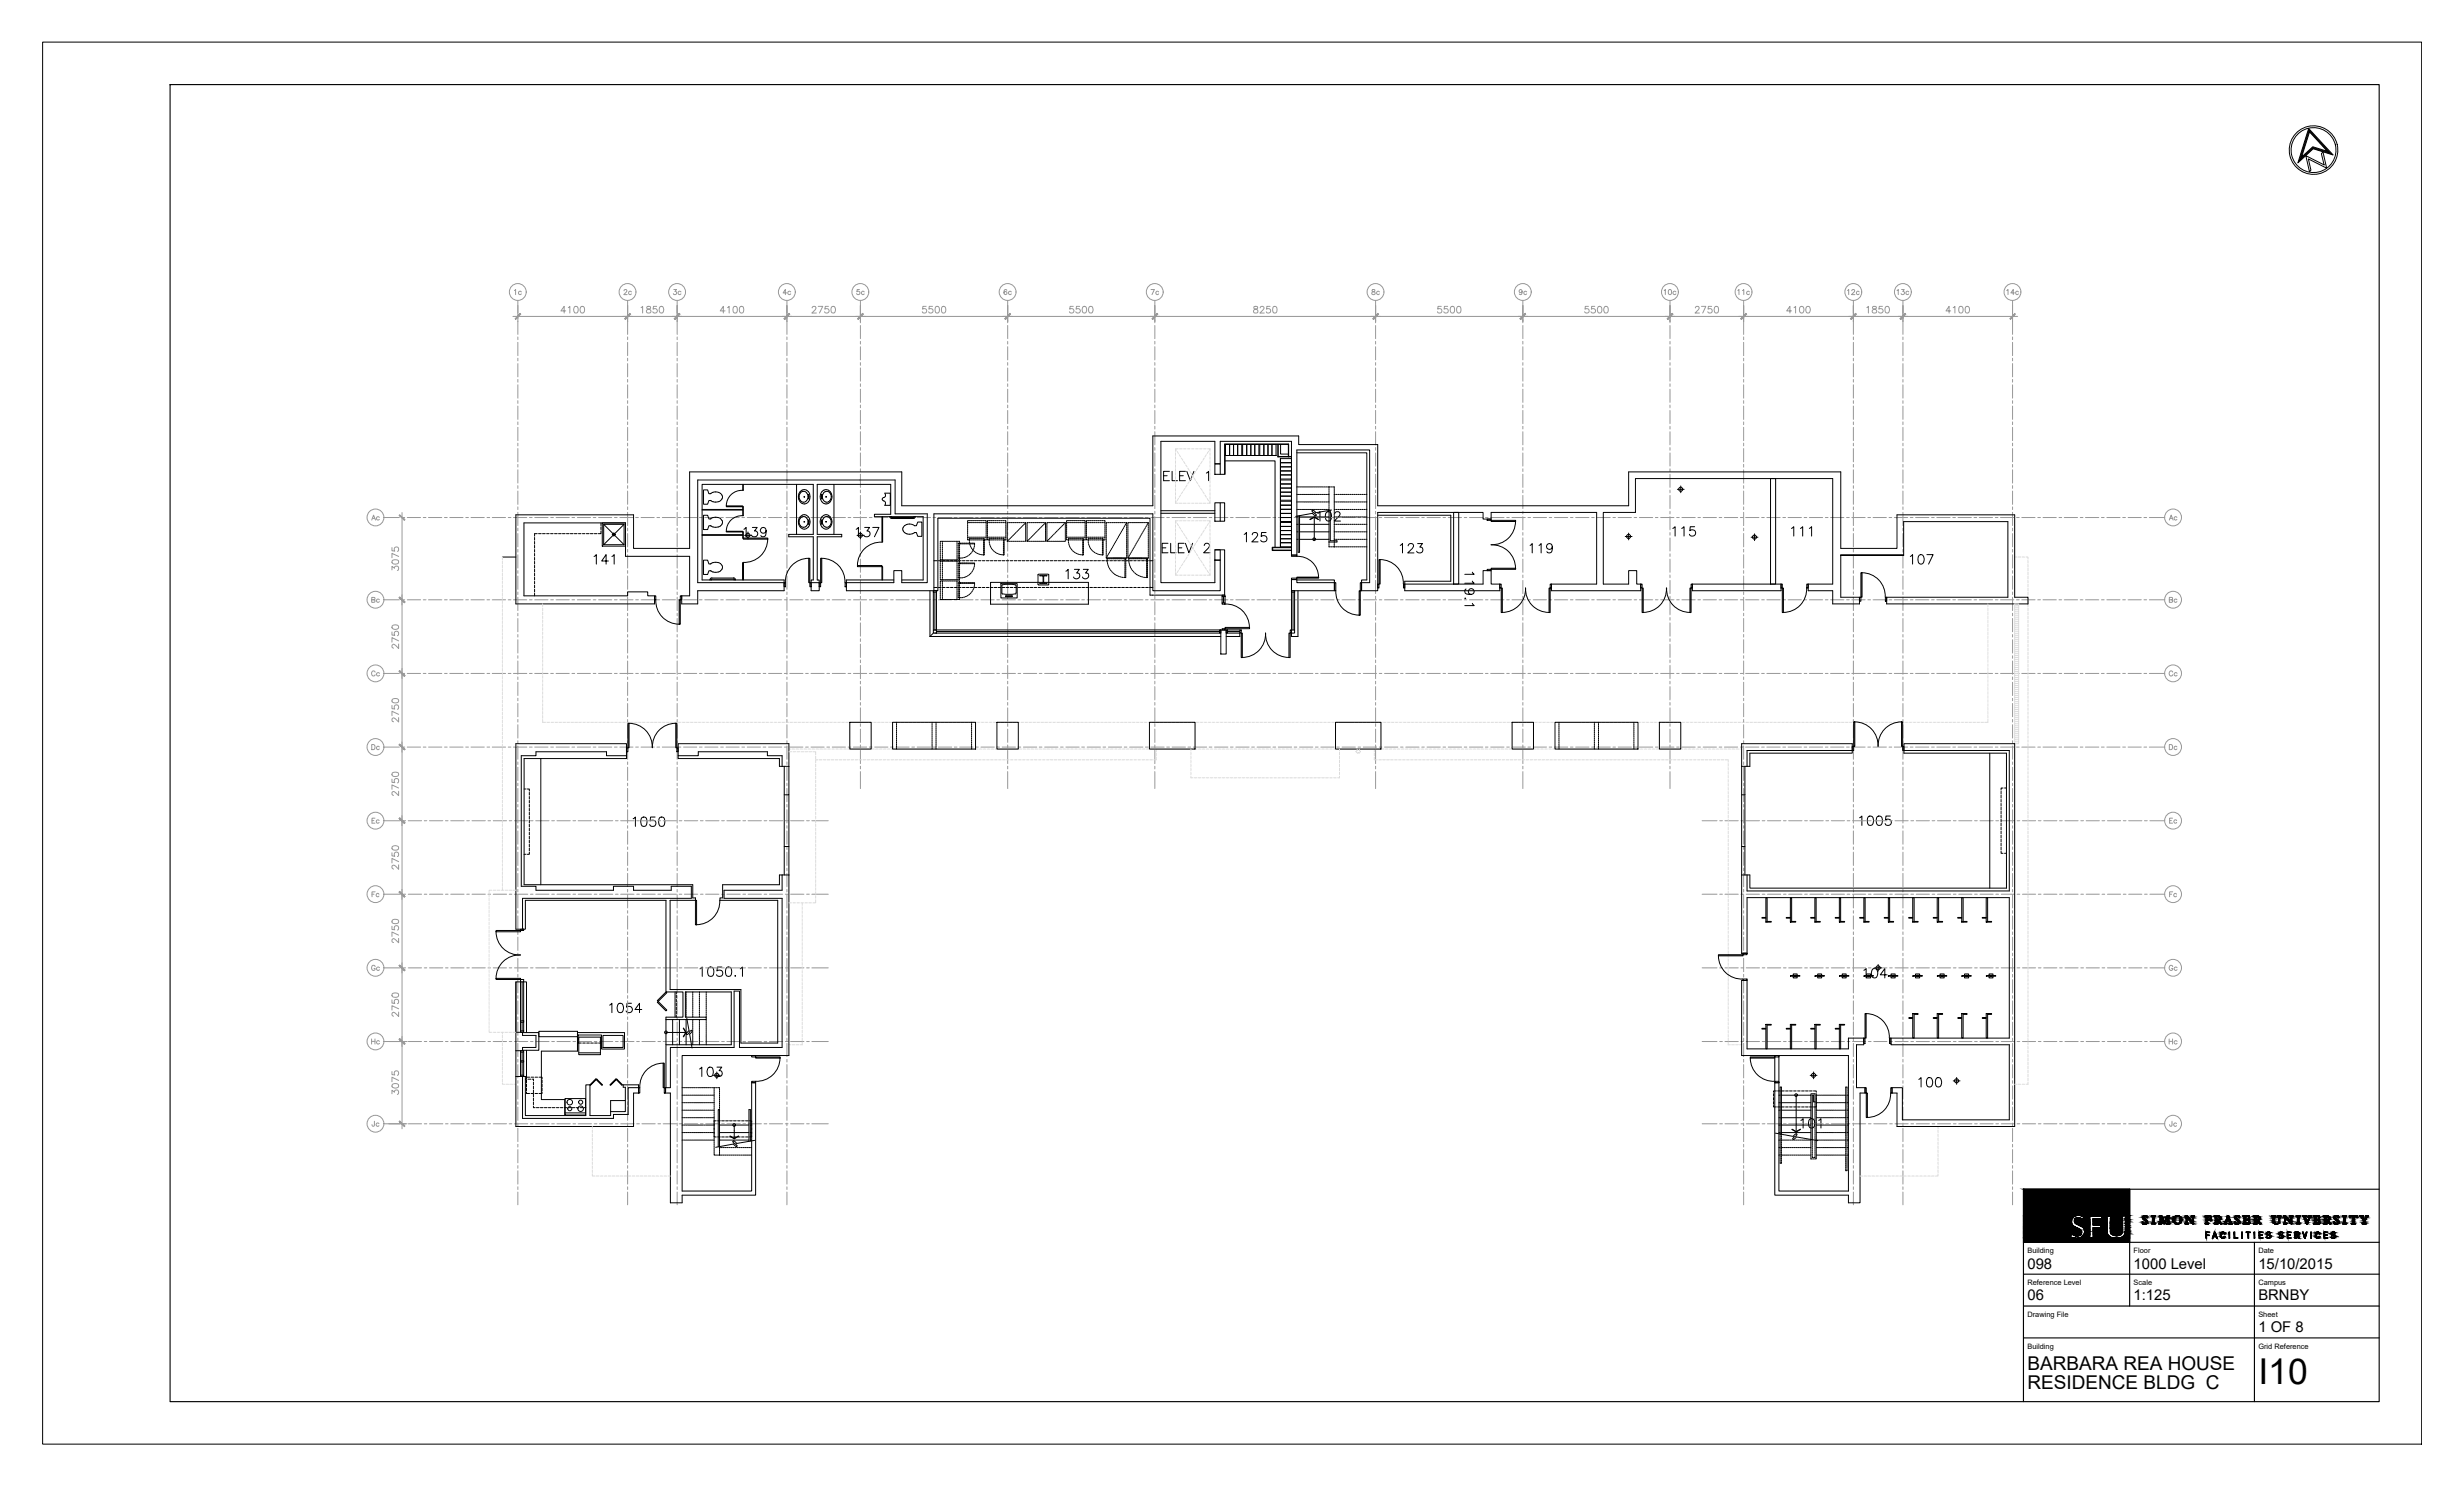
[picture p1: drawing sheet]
<svg xmlns="http://www.w3.org/2000/svg" width="737mm" height="444mm" viewBox="0 0 737 444" stroke-linecap="round" stroke-linejoin="round" font-family="sans-serif">
<defs><g id="words">
<text font-size="10.6" x="675.1" y="413.7">I10</text>
<g font-size="5.7">
<text x="606.1" y="409.5">BARBARA REA HOUSE</text>
<text x="606.1" y="415.1">RESIDENCE BLDG C</text>
</g>
<g font-size="4.4">
<text x="606.1" y="379.2">098</text>
<text x="637.8" y="379.2">1000 Level</text>
<text x="675.1" y="379.2">15/10/2015</text>
<text x="606.1" y="388.7">06</text>
<text x="637.8" y="388.7">1:125</text>
<text x="675.1" y="388.7">BRNBY</text>
<text x="675.1" y="398.1">1 OF 8</text>
</g>
<g font-size="2.2">
<text x="606.1" y="374.5">Building</text>
<text x="637.8" y="374.5">Floor</text>
<text x="675.1" y="374.5">Date</text>
<text x="606.1" y="384.1">Reference Level</text>
<text x="637.8" y="384.1">Scale</text>
<text x="675.1" y="384.1">Campus</text>
<text x="606.1" y="393.6">Drawing File</text>
<text x="675.1" y="393.6">Sheet</text>
<text x="606.1" y="403.1">Building</text>
<text x="675.1" y="403.1">Grid Reference</text>
</g>
</g></defs>
<!-- layer: FP098_1 Data|RM$TXT -->
<g fill="none" stroke="#000" stroke-width=".3">
<path d="M222.4 158.2l.7-.5v2.8M224.9 157.7h1.5l-.8 1a.94 .94 0 0 1 .9 1.3 .94 .94 0 0 1-1.6 .3l-.3-.4M229 158.6a.87 .87 0 0 1-1.2 .7 .87 .87 0 0 1-.3-1.3 .87 .87 0 0 1 1.4 .1 2.58 2.58 0 0 1-.3 2.2 .82 .82 0 0 1-1.1-.2M255.9 158.2l.7-.5v2.8M258.5 157.7h1.5l-.8 1a.94 .94 0 0 1 .8 1.3 .94 .94 0 0 1-1.5 .3l-.3-.4M260.9 157.7h1.9l-1.4 2.8M347.9 142.2h1M349.6 140.9h-1.7v2.8h1.7M350.4 140.9v2.8h1.6M352.6 142.2h1.1M354.4 140.9h-1.8v2.8h1.8M354.8 140.9l1.1 2.8 1-2.8"/>
<path d="M360.6 141.4l.7-.5v2.8M371.9 159.7l.7-.5v2.8M374.4 159.9l.1-.5a.87 .87 0 0 1 1.5 .3l-.5 1-1.3 1.3h1.9M378.5 159.2h-1.4l-.1 1.2a.99 .99 0 0 1 1.5 0 .99 .99 0 0 1-.2 1.4 .99 .99 0 0 1-1.4-.3M394 153.5l.6-.5v2.8M396.6 153.1a.92 .92 0 0 1 1.3 .4 2.49 2.49 0 0 1-.2 2.1 .93 .93 0 0 1-1.4-.4 2.23 2.23 0 0 1 .3-2.1zM399 153.6l.5-.6 1 .2a.87 .87 0 0 1-.3 1.2l-1.3 1.4h1.8M500.1 158l.7-.5v2.7M502.8 158l.6-.5v2.7M506.6 157.5h-1.3l-.1 1.1a.99 .99 0 0 1 1.5 0 .99 .99 0 0 1-.2 1.5 .99 .99 0 0 1-1.5-.4M535.6 158l.6-.5v2.7M538.2 158l.7-.5v2.7"/>
<path d="M540.9 158l.7-.5v2.7M177.6 166.3l.7-.5v2.8M181.9 167.7h-2l1.3-1.9v2.8M182.9 166.3l.7-.5v2.8M318.6 170.7l.7-.5v2.8M321.2 170.2h1.5l-.8 1.1a.94 .94 0 0 1 .8 1.4 .94 .94 0 0 1-1.6 0l-.2-.2M323.9 170.2h1.4l-.8 1.1a.94 .94 0 0 1 .8 1.4 .94 .94 0 0 1-1.6 0l-.1-.2M347.4 163.8h1.1M349.2 162.4h-1.8v2.8h1.8M350 162.4v2.8h1.6M352.3 163.8h1M354 162.4h-1.7v2.8h1.7"/>
<path d="M354.4 162.4l1 2.8 1.1-2.8M360 163.1l.5-.7h.6l.3 .3a.88 .88 0 0 1-.2 1.2l-1.4 1.3h1.9M418.6 163l.7-.5v2.8M421 163.2l.5-.7 .9 .2a.93 .93 0 0 1-.2 1.3l-1.4 1.3h1.9M423.8 162.5h1.4l-.8 1a.94 .94 0 0 1 .7 1.6 .94 .94 0 0 1-1.6-.3M437.9 178.9h.3l-.2 .1zM438.3 176.1a.83 .83 0 0 0-.4 .8 .83 .83 0 0 0 .5 .7 1.65 1.65 0 0 0 2.3-.7 .88 .88 0 0 0-.8-1 .88 .88 0 0 0-1 .9 .88 .88 0 0 0 .9 .9M440.1 171l.6 .7h-2.8M440.1 173.7l.6 .6h-2.8M457.4 163l.6-.5v2.8M460.1 163l.6-.5v2.8M464.1 163.4a.87 .87 0 0 1-1.2 .8 .87 .87 0 0 1-.4-1.4 .87 .87 0 0 1 1.4 .1 2.58 2.58 0 0 1-.2 2.3 .88 .88 0 0 1-1.3-.3"/>
<path d="M571.1 166.3l.7-.5v2.8M573.7 166a.83 .83 0 0 1 1.4 .3 1.43 1.43 0 0 1-1 2.3 1.85 1.85 0 0 1-.4-2.6zM576 165.8h1.9l-1.4 2.8M440.1 180.4l.6 .6h-2.8M189.3 244.7l.6-.5v2.8M191.9 244.4a.95 .95 0 0 1 1.4 .3 2.49 2.49 0 0 1-.3 2.2 .93 .93 0 0 1-1.3-.4 2.38 2.38 0 0 1 .2-2.1zM195.8 244.2h-1.3l-.1 1.2a.99 .99 0 0 1 1.4 0 .99 .99 0 0 1-.1 1.5 .99 .99 0 0 1-1.5-.4M197.3 244.4a.95 .95 0 0 1 1.3 .3 2.49 2.49 0 0 1-.2 2.2 .93 .93 0 0 1-1.4-.4 2.38 2.38 0 0 1 .3-2.1zM555.9 244.4l.7-.5v2.8M558.6 244.1a.95 .95 0 0 1 1.3 .3 1.85 1.85 0 0 1-.6 2.3h-.3a1.57 1.57 0 0 1-.7-2.3zM561.3 244.1a.95 .95 0 0 1 1.3 .3 1.85 1.85 0 0 1-.7 2.3h-.3a1.57 1.57 0 0 1-.6-2.3zM565.1 243.9h-1.3l-.1 1.2a.99 .99 0 0 1 1.5 0 .99 .99 0 0 1-.2 1.5 .99 .99 0 0 1-1.5-.4"/>
<path d="M188.8 299.9h-1.3l-.2 1.2a1 1 0 0 1 1.5 0 1 1 0 0 1-.2 1.5 1 1 0 0 1-1.4-.4M209.3 289.6l.6-.5v2.8M211.9 289.2a.93 .93 0 0 1 1.4 .4 2.38 2.38 0 0 1-.3 2.1 .95 .95 0 0 1-1.3-.3 2.45 2.45 0 0 1 .2-2.2zM215.8 289.1h-1.3l-.2 1.2a.99 .99 0 0 1 1.5-.1 .99 .99 0 0 1-.1 1.5 .99 .99 0 0 1-1.5-.3M217.3 289.2a.93 .93 0 0 1 1.3 .4 2.38 2.38 0 0 1-.2 2.1 .95 .95 0 0 1-1.4-.3 2.45 2.45 0 0 1 .3-2.2zM219.7 291.7h.2zM221.3 289.6l.7-.5v2.8M557.2 290l.7-.5v2.8M559.9 289.7a.9 .9 0 0 1 1.3 .3 1.43 1.43 0 0 1-1 2.3 1.76 1.76 0 0 1-.3-2.6zM564.1 291.4h-2l1.4-1.9v2.8M182.2 300.5l.7-.6v2.8M184.9 300a.88 .88 0 0 1 1.3 .5 1.3 1.3 0 0 1 .2 1.5 1.3 1.3 0 0 1-1.5 .6 2.07 2.07 0 0 1 0-2.6z"/>
<path d="M191.9 301.8h-2.1l1.4-1.9v2.8M209.1 319.5l.7-.5v2.8M211.8 319.1a.88 .88 0 0 1 1.3 .4 2.38 2.38 0 0 1-.2 2.2 .9 .9 0 0 1-1.4-.4 2.14 2.14 0 0 1 .3-2.2zM214.3 319h1.5l-.8 1.1a.94 .94 0 0 1 .7 1.5 .94 .94 0 0 1-1.7-.3M538.4 334.9l.6-.5v2.8M541 334.5a.95 .95 0 0 1 1.4 .4 2.49 2.49 0 0 1-.3 2.2 .93 .93 0 0 1-1.3-.5 2.38 2.38 0 0 1 .2-2.1zM543.7 334.9l.7-.5v2.8M573.6 322.7l.7-.6v2.8M576.3 322.3a.88 .88 0 0 1 1.3 .4 1.3 1.3 0 0 1 .1 1.5 1.3 1.3 0 0 1-1.4 .6 2.26 2.26 0 0 1 0-2.5zM579 322.3a.88 .88 0 0 1 1.3 .4 1.3 1.3 0 0 1 .1 1.5 1.3 1.3 0 0 1-1.4 .6 2.26 2.26 0 0 1 0-2.5z"/>
</g>
<!-- layer: FP098_1|AFLOV -->
<g fill="none" stroke="#dcdcdc" stroke-width=".3">
<path d="M351.4 135.4v.7M351.4 136.5v.8M351.4 137.7v.8M351.4 138.9v.8M351.4 134.2l.3 .4M351.9 134.9l.4 .7M352.2 134.2h-.8v.7M352.5 135.9l.4 .7M352.6 134.2h.8M353.1 136.9l.5 .7M353.8 134.2h.8M353.8 137.9l.4 .7"/>
<path d="M354.5 139l.4 .6M355 134.2h.8M355.1 139.9l.4 .7M356.2 134.2h.8M357.4 134.2h.8M358.1 139.9l-.5 .7M358.6 134.2h.8M358.7 139l-.4 .6M359.4 137.9l-.5 .7M359.7 134.2h.9M360 136.9l-.4 .7M360.6 135.9l-.4 .7"/>
<path d="M360.9 134.2h.8l-.2 .4M361.3 134.9l-.5 .7M361.7 134.2v.7M361.7 135.4v.7M361.7 136.5v.8M361.7 137.7v.8M361.7 138.9v.8M351.4 149.6v.8h.8M351.4 140.1v.8M351.4 141.3v.8M351.4 142.5v.8M351.4 143.7v.8"/>
<path d="M351.4 144.9v.7M351.4 146.1v.7M351.4 147.2v.9M351.4 148.4v.8M351.4 156.9v.8M351.4 158.1v.7M351.4 159.3v.7M351.4 155.7l.3 .4M351.7 150l-.3 .4M351.9 156.5l.4 .6M352.2 155.7h-.8v.8M352.3 149l-.4 .7"/>
<path d="M352.5 157.5l.4 .6M352.6 155.7h.8M352.6 150.4h.8M352.9 148l-.4 .6M353.1 158.5l.5 .6M353.6 147l-.5 .6M353.8 155.7h.8M353.8 150.4h.8M353.8 159.5l.4 .7M354.2 146l-.4 .6M354.9 145l-.4 .6M355 155.7h.8"/>
<path d="M355 150.4h.8M355.5 143.9l-.4 .7M355.7 140.9l.5 .7M356.2 142.9l-.5 .7M356.2 155.7h.8M356.2 150.4h.8M356.4 142l.4 .6M356.8 142l-.4 .6M357 142.9l.4 .7M357.4 155.7h.8M357.4 150.4h.8M357.4 140.9l-.4 .7"/>
<path d="M357.6 143.9l.5 .7M358.3 145l.4 .6M358.6 155.7h.8M358.6 150.4h.8M358.9 146l.5 .6M359.4 159.5l-.5 .7M359.6 147l.4 .6M359.7 155.7h.9M359.7 150.4h.9M360 158.5l-.4 .6M360.2 148l.4 .6M360.6 157.5l-.4 .6"/>
<path d="M360.8 149l.5 .7M360.9 155.7h.8v.8M361.3 156.5l-.5 .6M361.5 150l.2 .4M361.7 149.6v.8h-.8M361.7 140.1v.8M361.7 141.3v.8M361.7 142.5v.8M361.7 143.7v.8M361.7 144.9v.7M361.7 146.1v.7M361.7 147.2v.9"/>
<path d="M361.7 148.4v.8M361.7 156.9v.8M361.7 158.1v.7M361.7 159.3v.7M361.7 155.7l-.2 .4M150.2 166.5v.8M150.2 167.7v.8M150.2 168.9v.8M150.2 170.1v.8M150.2 171.3v.8M150.2 172.4v.8M150.2 173.7v.7"/>
<path d="M150.2 174.9v.7M150.2 176v.8M150.2 177.2v.8M150.2 178.4v.8M150.2 179.6v.8M351.4 171.2v.7h.8M351.4 160.5v.8M351.4 161.6v.8M351.4 162.8v.8M351.4 164v.8M351.4 165.2v.8M351.4 166.4v.8"/>
<path d="M351.4 167.6v.8M351.4 168.8v.8M351.4 170v.8M351.7 171.5l-.3 .4M352.3 170.5l-.4 .7M352.6 171.9h.8M352.9 169.5l-.4 .7M353.6 168.5l-.5 .7M353.8 171.9h.8M354.2 167.5l-.4 .7M354.5 160.5l.4 .6M354.9 166.5l-.4 .7"/>
<path d="M355 171.9h.8M355.1 161.5l.4 .7M355.5 165.5l-.4 .7M355.7 162.5l.5 .7M356.2 164.5l-.5 .7M356.2 171.9h.8M356.4 163.5l.4 .6M356.8 163.5l-.4 .6M357 164.5l.4 .7M357.4 171.9h.8M357.4 162.5l-.4 .7M357.6 165.5l.5 .7"/>
<path d="M358.1 161.5l-.5 .7M358.3 166.5l.4 .7M358.6 171.9h.8M358.7 160.5l-.4 .6M358.9 167.5l.5 .7M359.6 168.5l.4 .7M359.7 171.9h.9M360.2 169.5l.4 .7M360.8 170.5l.5 .7M361.5 171.5l.2 .4h-.8M361.7 160.5v.8M361.7 161.6v.8"/>
<path d="M361.7 162.8v.8M361.7 164v.8M361.7 165.2v.8M361.7 166.4v.8M361.7 167.6v.8M361.7 168.8v.8M361.7 170v.8M361.7 171.2v.7M602.3 166.5h.6M603.3 166.5h.8M604.5 166.5h.7M605.7 166.5h.6v.6"/>
<path d="M606.3 167.5v.8M606.3 168.7v.8M606.3 169.9v.8M606.3 171.1v.8M606.3 172.3v.8M606.3 173.5v.8M606.3 174.7v.7M606.3 175.9v.8M606.3 177.1v.8M606.3 178.2v.8M606.3 179.4v.8M150.2 180.8v.8"/>
<path d="M150.2 182v.8M150.2 183.2v.8M150.2 184.4v.8M150.2 185.6v.8M150.2 186.7v.9M150.2 187.9v.8M150.2 189.1v.8M150.2 190.3v.8M150.2 191.5v.8M150.2 192.7v.8M150.2 193.9v.8M150.2 195.1v.8"/>
<path d="M150.2 196.3v.8M150.2 197.5v.8M150.2 198.6v.8M150.2 199.8v.8M162.2 180.5v.8M162.2 181.8v.8M162.2 182.9v.8M162.2 184.1v.8M162.2 185.3v.8M162.2 186.5v.8M162.2 187.7v.8M162.2 188.9v.8"/>
<path d="M162.2 190.1v.8M162.2 191.3v.8M162.2 192.5v.8M162.2 193.6v.9M162.2 194.8v.8M162.2 196v.8M162.2 197.2v.8M162.2 198.4v.8M162.2 199.6v.8M594.3 180.5v.8M594.3 181.8v.8M594.3 182.9v.8"/>
<path d="M594.3 184.1v.8M594.3 185.3v.8M594.3 186.5v.8M594.3 187.7v.8M594.3 188.9v.8M594.3 190.1v.8M594.3 191.3v.8M594.3 192.5v.8M594.3 193.6v.9M594.3 194.8v.8M594.3 196v.8M594.3 197.2v.8"/>
<path d="M594.3 198.4v.8M594.3 199.6v.8M606.3 180.6v.8M606.3 181.8v.8M606.3 183v.8M606.3 184.2v.8M606.3 185.4v.8M606.3 186.6v.8M606.3 187.8v.8M606.3 188.9v.9M606.3 190.1v.8M606.3 191.4v.7"/>
<path d="M606.3 192.5v.8M606.3 193.7v.8M606.3 194.9v.8M606.3 196.1v.8M606.3 197.3v.8M606.3 198.5v.8M606.3 199.7v.8M150.2 201.1v.7M150.2 202.2v.8M150.2 203.4v.8M150.2 204.6v.8M150.2 205.8v.8"/>
<path d="M150.2 207v.8M150.2 208.2v.8M150.2 209.4v.8M150.2 210.6v.7M150.2 211.8v.7M150.2 213v.8M150.2 214.1v.8M150.2 215.3v.8M150.2 216.5v.8M150.2 217.7v.8M150.2 218.9v.8M162.2 215.1v.8h.9"/>
<path d="M162.2 200.8v.8M162.2 202v.8M162.2 203.2v.8M162.2 204.4v.8M162.2 205.5v.8M162.2 206.8v.7M162.2 208v.7M162.2 209.1v.8M162.2 210.3v.8M162.2 211.5v.8M162.2 212.7v.8M162.2 213.9v.8"/>
<path d="M163.5 215.9h.8M164.7 215.9h.8M165.9 215.9h.8M167.1 215.9h.8M168.3 215.9h.8M169.5 215.9h.8M170.6 215.9h.9M171.8 215.9h.8M173 215.9h.8M174.2 215.9h.8M175.4 215.9h.8M176.6 215.9h.8"/>
<path d="M177.8 215.9h.8M179 215.9h.8M180.2 215.9h.8M181.4 215.9h.8M182.5 215.9h.8M183.8 215.9h.7M185 215.9h.7M186.1 215.9h.8M187.3 215.9h.8M188.5 215.9h.8M189.7 215.9h.8M190.9 215.9h.8"/>
<path d="M192.1 215.9h.8M193.3 215.9h.8M194.5 215.9h.8M195.7 215.9h.8M196.9 215.9h.8M198 215.9h.8M199.2 215.9h.8M200.4 215.9h.8M201.6 215.9h.8M202.8 215.9h.8M204 215.9h.8M205.2 215.9h.8"/>
<path d="M206.4 215.9h.8M207.6 215.9h.8M208.7 215.9h.9M209.9 215.9h.8M211.2 215.9h.7M212.3 215.9h.8M213.5 215.9h.8M214.7 215.9h.8M215.9 215.9h.8M217.1 215.9h.8M218.3 215.9h.8M219.5 215.9h.8"/>
<path d="M220.7 215.9h.7M221.9 215.9h.7M223.1 215.9h.8M224.2 215.9h.8M225.4 215.9h.8M226.6 215.9h.8M227.8 215.9h.8M229 215.9h.8M230.2 215.9h.8M231.4 215.9h.8M232.6 215.9h.8M233.8 215.9h.8"/>
<path d="M235 215.9h.8M236.1 215.9h.8M237.3 215.9h.8M238.5 215.9h.8M239.7 215.9h.8M240.9 215.9h.8M242.1 215.9h.8M243.3 215.9h.8M244.5 215.9h.8M245.7 215.9h.8M246.8 215.9h.9M248 215.9h.8"/>
<path d="M249.3 215.9h.7M250.4 215.9h.8M251.6 215.9h.8M252.8 215.9h.8M254 215.9h.8M255.2 215.9h.8M256.4 215.9h.8M257.6 215.9h.8M258.8 215.9h.7M260 215.9h.8M261.2 215.9h.8M262.3 215.9h.8"/>
<path d="M263.5 215.9h.8M264.7 215.9h.8M265.9 215.9h.8M267.1 215.9h.8M268.3 215.9h.8M269.5 215.9h.8M270.7 215.9h.8M271.9 215.9h.8M273.1 215.9h.8M274.2 215.9h.8M275.4 215.9h.8M276.6 215.9h.8"/>
<path d="M277.8 215.9h.8M279 215.9h.8M280.2 215.9h.8M281.4 215.9h.8M282.6 215.9h.8M283.8 215.9h.8M284.9 215.9h.9M286.2 215.9h.7M287.4 215.9h.7M288.5 215.9h.8M289.7 215.9h.8M290.9 215.9h.8"/>
<path d="M292.1 215.9h.8M293.3 215.9h.8M294.5 215.9h.8M295.7 215.9h.8M296.9 215.9h.7M298.1 215.9h.8M299.3 215.9h.8M300.4 215.9h.8M301.6 215.9h.8M302.8 215.9h.8M304 215.9h.8M305.2 215.9h.8"/>
<path d="M306.4 215.9h.8M307.6 215.9h.8M308.8 215.9h.8M310 215.9h.8M311.2 215.9h.8M312.3 215.9h.8M313.6 215.9h.7M314.7 215.9h.8M315.9 215.9h.8M317.1 215.9h.8M318.3 215.9h.8M319.5 215.9h.8"/>
<path d="M320.7 215.9h.8M321.9 215.9h.8M323.1 215.9h.8M324.3 215.9h.7M325.5 215.9h.8M326.6 215.9h.8M327.8 215.9h.8M329 215.9h.8M330.2 215.9h.8M331.4 215.9h.8M332.6 215.9h.8M333.8 215.9h.8"/>
<path d="M335 215.9h.8M336.2 215.9h.8M337.4 215.9h.8M338.5 215.9h.8M339.7 215.9h.8M340.9 215.9h.8M342.1 215.9h.8M343.3 215.9h.8M344.5 215.9h.8M345.7 215.9h.8M346.9 215.9h.8M348.1 215.9h.8"/>
<path d="M349.3 215.9h.8M350.4 215.9h.8M351.7 215.9h.7M352.8 215.9h.8M354 215.9h.8M355.2 215.9h.8M356.4 215.9h.8M357.6 215.9h.8M358.8 215.9h.8M360 215.9h.8M361.2 215.9h.8M362.4 215.9h.7"/>
<path d="M363.6 215.9h.8M364.7 215.9h.8M365.9 215.9h.8M367.1 215.9h.8M368.3 215.9h.8M369.5 215.9h.8M370.7 215.9h.8M371.9 215.9h.8M373.1 215.9h.8M374.3 215.9h.8M375.5 215.9h.8M376.6 215.9h.8"/>
<path d="M377.8 215.9h.8M379.1 215.9h.7M380.2 215.9h.8M381.4 215.9h.8M382.6 215.9h.8M383.8 215.9h.8M385 215.9h.8M386.2 215.9h.8M387.4 215.9h.8M388.6 215.9h.7M389.8 215.9h.7M390.9 215.9h.9"/>
<path d="M392.1 215.9h.8M393.3 215.9h.8M394.5 215.9h.8M395.7 215.9h.8M396.9 215.9h.8M398.1 215.9h.8M399.3 215.9h.8M400.5 215.9h.8M401.7 215.9h.8M402.8 215.9h.8M404 215.9h.8M405.2 215.9h.8"/>
<path d="M406.4 215.9h.8M407.6 215.9h.8M408.8 215.9h.8M410 215.9h.8M411.2 215.9h.8M412.4 215.9h.8M413.6 215.9h.8M414.7 215.9h.8M415.9 215.9h.8M417.2 215.9h.7M418.3 215.9h.8M419.5 215.9h.8"/>
<path d="M420.7 215.9h.8M421.9 215.9h.8M423.1 215.9h.8M424.3 215.9h.8M425.5 215.9h.8M426.7 215.9h.7M427.9 215.9h.8M429 215.9h.9M430.2 215.9h.8M431.4 215.9h.8M432.6 215.9h.8M433.8 215.9h.8"/>
<path d="M435 215.9h.8M436.2 215.9h.8M437.4 215.9h.8M438.6 215.9h.8M439.8 215.9h.8M440.9 215.9h.8M442.1 215.9h.8M443.3 215.9h.8M444.5 215.9h.8M445.7 215.9h.8M446.9 215.9h.8M448.1 215.9h.8"/>
<path d="M449.3 215.9h.8M450.5 215.9h.8M451.7 215.9h.8M452.8 215.9h.8M454.1 215.9h.7M455.3 215.9h.7M456.4 215.9h.8M457.6 215.9h.8M458.8 215.9h.8M460 215.9h.8M461.2 215.9h.8M462.4 215.9h.8"/>
<path d="M463.6 215.9h.8M464.8 215.9h.7M466 215.9h.8M467.1 215.9h.9M468.3 215.9h.8M469.5 215.9h.8M470.7 215.9h.8M471.9 215.9h.8M473.1 215.9h.8M474.3 215.9h.8M475.5 215.9h.8M476.7 215.9h.8"/>
<path d="M477.9 215.9h.8M479 215.9h.8M480.2 215.9h.8M481.4 215.9h.8M482.6 215.9h.8M483.8 215.9h.8M485 215.9h.8M486.2 215.9h.8M487.4 215.9h.8M488.6 215.9h.8M489.8 215.9h.8M491 215.9h.7"/>
<path d="M492.2 215.9h.7M493.4 215.9h.8M494.5 215.9h.8M495.7 215.9h.8M496.9 215.9h.8M498.1 215.9h.8M499.3 215.9h.8M500.5 215.9h.8M501.7 215.9h.8M502.9 215.9h.8M504.1 215.9h.8M505.2 215.9h.9"/>
<path d="M506.4 215.9h.8M507.6 215.9h.8M508.8 215.9h.8M510 215.9h.8M511.2 215.9h.8M512.4 215.9h.8M513.6 215.9h.8M514.8 215.9h.8M516 215.9h.8M517.1 215.9h.8M518.3 215.9h.8M519.6 215.9h.7"/>
<path d="M520.7 215.9h.8M521.9 215.9h.8M523.1 215.9h.8M524.3 215.9h.8M525.5 215.9h.8M526.7 215.9h.8M527.9 215.9h.8M529.1 215.9h.7M530.3 215.9h.7M531.5 215.9h.8M532.6 215.9h.8M533.8 215.9h.8"/>
<path d="M535 215.9h.8M536.2 215.9h.8M537.4 215.9h.8M538.6 215.9h.8M539.8 215.9h.8M541 215.9h.8M542.2 215.9h.8M543.3 215.9h.9M544.5 215.9h.8M545.7 215.9h.8M546.9 215.9h.8M548.1 215.9h.8"/>
<path d="M549.3 215.9h.8M550.5 215.9h.8M551.7 215.9h.8M552.9 215.9h.8M554.1 215.9h.8M555.2 215.9h.8M556.5 215.9h.7M557.7 215.9h.7M558.8 215.9h.8M560 215.9h.8M561.2 215.9h.8M562.4 215.9h.8"/>
<path d="M563.6 215.9h.8M564.8 215.9h.8M566 215.9h.8M567.2 215.9h.7M568.4 215.9h.8M569.6 215.9h.8M570.7 215.9h.8M571.9 215.9h.8M573.1 215.9h.8M574.3 215.9h.8M575.5 215.9h.8M576.7 215.9h.8"/>
<path d="M577.9 215.9h.8M579.1 215.9h.8M580.3 215.9h.8M581.4 215.9h.9M582.6 215.9h.8M583.8 215.9h.8M585 215.9h.8M586.2 215.9h.8M587.4 215.9h.8M588.6 215.9h.8M589.8 215.9h.8M591 215.9h.8"/>
<path d="M592.2 215.9h.8M594.3 215.1v.8h-1M594.3 200.8v.8M594.3 202v.8M594.3 203.2v.8M594.3 204.4v.8M594.3 205.5v.8M594.3 206.8v.7M594.3 208v.7M594.3 209.1v.8M594.3 210.3v.8M594.3 211.5v.8"/>
<path d="M594.3 212.7v.8M594.3 213.9v.8M606.3 200.9v.7M606.3 202.1v.7M606.3 203.3v.8M606.3 204.4v.8M606.3 205.6v.8M606.3 206.8v.8M606.3 208v.8M606.3 209.2v.8M606.3 210.4v.8M606.3 211.6v.8"/>
<path d="M606.3 212.8v.8M606.3 214v.8M606.3 215.2v.8M606.3 216.3v.8M606.3 217.5v.8M606.3 218.7v.8M606.3 219.9v.8M150.2 220.1v.8M150.2 221.3v.8M150.2 222.5v.8M150.2 223.7v.8M150.2 224.8v.9"/>
<path d="M150.2 226v.8M150.2 227.2v.8M150.2 228.4v.8M150.2 229.6v.8M150.2 230.8v.8M150.2 232v.8M150.2 233.2v.8M150.2 234.4v.8M150.2 235.6v.8M150.2 236.7v.8M150.2 238v.7M150.2 239.2v.7"/>
<path d="M235.8 223.9h.5M235.8 224.7h.8M236.7 223.9h.8M237.1 224.7h.7M237.9 223.9h.8M238.3 224.7h.7M239.1 223.9h.8M239.4 224.7h.8M240.3 223.9h.8M240.6 224.7h.8M241.5 223.9h.8M241.8 224.7h.8"/>
<path d="M242.7 223.9h.8M243 224.7h.8v1M243.8 227.1h.7M243.8 226.1v.8M243.8 227.3v.8M243.8 228.4v.8M243.8 229.6v.8M243.8 230.8v.8M243.8 232v.8M243.8 233.2v.8M243.8 234.4v.8M243.8 235.6v.8"/>
<path d="M243.8 236.8v.8M243.8 238v.8M243.8 239.2v.8M243.9 223.9h.8M244.9 227.1h.8M245.1 223.9h.8M246.1 227.1h.8M246.3 223.9h.8M247.3 227.1h.8M247.4 223.9h.8M248.5 227.1h.8M248.7 223.9h.7"/>
<path d="M249.7 227.1h.8M249.9 223.9h.7M250.9 227.1h.8M251 223.9h.8M252.1 227.1h.8M252.2 223.9h.8M253.2 227.1h.8M253.4 223.9h.8M254.5 227.1h.7M254.6 223.9h.8M255.7 227.1h.7M255.8 223.9h.8"/>
<path d="M256.8 227.1h.8M257 223.9h.8M258 227.1h.8M258.2 223.9h.8M259.2 227.1h.8M259.4 223.9h.7M260.4 227.1h.8M260.6 223.9h.8M261.6 227.1h.8M261.7 223.9h.9M262.8 227.1h.8M262.9 223.9h.8"/>
<path d="M264 227.1h.8M264.1 223.9h.8M265.2 227.1h.7M265.3 223.9h.8M266.4 227.1h.8M266.5 223.9h.8M267.5 227.1h.9M267.7 223.9h.8M268.7 227.1h.8M268.9 223.9h.8M269.9 227.1h.8M270.1 223.9h.8"/>
<path d="M271.1 227.1h.8M271.3 223.9h.8M272.3 227.1h.8M272.5 223.9h.8M273.5 227.1h.8M273.6 223.9h.8M274.7 227.1h.8M274.8 223.9h.8M275.9 227.1h.8M276 223.9h.8M277.1 227.1h.8M277.2 223.9h.8"/>
<path d="M278.3 227.1h.8M278.4 223.9h.8M279.4 227.1h.8M279.6 223.9h.8M280.6 227.1h.8M280.8 223.9h.8M281.8 227.1h.8M282 223.9h.8M283 227.1h.8M283.2 223.9h.8M284.2 227.1h.8M284.4 223.9h.8"/>
<path d="M285.4 227.1h.8M285.6 223.9h.7M286.6 227.1h.8M286.8 223.9h.7M287.8 227.1h.8M288 223.9h.8M289 227.1h.8M289.1 223.9h.8M290.2 227.1h.8M290.3 223.9h.8M291.3 227.1h.8M291.5 223.9h.8"/>
<path d="M292.6 227.1h.7M292.7 223.9h.8M293.8 227.1h.7M293.9 223.9h.8M294.9 227.1h.8M295.1 223.9h.8M296.1 227.1h.8M296.3 223.9h.8M297.3 227.1h.8M297.5 223.9h.8M298.5 227.1h.8M298.7 223.9h.8"/>
<path d="M299.7 227.1h.8M299.8 223.9h.9M300.9 227.1h.8M301 223.9h.8M302.1 227.1h.8M302.2 223.9h.8M303.3 227.1h.7M303.4 223.9h.8M304.5 227.1h.8M304.6 223.9h.8M305.6 227.1h.9M305.8 223.9h.8"/>
<path d="M306.8 227.1h.8M307 223.9h.8M308 227.1h.8M308.2 223.9h.8M309.2 227.1h.8M309.4 223.9h.8M310.4 227.1h.8M310.6 223.9h.8M311.6 227.1h.8M311.7 223.9h.8M312.8 227.1h.8M312.9 223.9h.8"/>
<path d="M314 227.1h.8M314.2 223.9h.7M315.2 227.1h.8M315.3 223.9h.8M316.4 227.1h.8M316.5 223.9h.8M317.5 227.1h.8M317.7 223.9h.8M318.7 227.1h.8M318.9 223.9h.8M320 227.1h.7M320.1 223.9h.8"/>
<path d="M321.1 227.1h.8M321.3 223.9h.8M322.3 227.1h.8M322.5 223.9h.8M323.5 227.1h.8M323.7 223.9h.7M324.7 227.1h.8M324.9 223.9h.7M325.9 227.1h.8M326.1 223.9h.8M327.1 227.1h.8M327.2 223.9h.8"/>
<path d="M328.3 227.1h.8M328.4 223.9h.8M329.5 227.1h.7M329.6 223.9h.8M330.7 227.1h.7M330.8 223.9h.8M331.9 227.1h.8M332 223.9h.8M333 227.1h.8M333.2 223.9h.8M334.2 227.1h.8M334.4 223.9h.8"/>
<path d="M335.4 227.1h.8M335.6 223.9h.8M336.6 227.1h.8M336.8 223.9h.8M337.8 227.1h.8M337.9 223.9h.9M339 227.1h.8M339.1 223.9h.8M340.2 227.1h.8M340.3 223.9h.8M341.4 227.1h.8M341.5 223.9h.8"/>
<path d="M342.6 227.1h.8M342.7 223.9h.8M343.7 227.1h.9M343.9 223.9h.8M345.1 223.9h.8M345.7 226.3v.8h-.8M345.7 223.9v.8M345.7 225.1v.8M346.3 223.9h.8M347.5 223.9h.8M348.7 223.9h.8M349.8 223.9h.8"/>
<path d="M351.1 223.9h.7M352.3 223.9h.7M353.4 223.9h.8M354.6 223.9h.8M355.8 223.9h.8M356 232v.5h.6M356 223.9v.6M356 224.8v.9M356 226v.8M356 227.2v.8M356 228.4v.8M356 229.6v.8"/>
<path d="M356 230.8v.8M357 223.9h.8M357 232.5h.8M358.2 223.9h.8M358.2 232.5h.8M359.4 223.9h.8M359.4 232.5h.8M360.6 223.9h.8M360.6 232.5h.8M361.8 223.9h.7M361.8 232.5h.7M363 223.9h.8"/>
<path d="M363 232.5h.8M364.2 223.9h.8M364.2 232.5h.8M365.3 223.9h.8M365.3 232.5h.8M366.5 223.9h.8M366.5 232.5h.8M367.7 223.9h.8M367.7 232.5h.8M368.9 223.9h.8M368.9 232.5h.8M370.1 223.9h.8"/>
<path d="M370.1 232.5h.8M371.3 223.9h.8M371.3 232.5h.8M372.5 223.9h.8M372.5 232.5h.8M373.7 223.9h.8M373.7 232.5h.8M374.9 223.9h.8M374.9 232.5h.8M376 223.9h.9M376 232.5h.9M377.2 223.9h.8"/>
<path d="M377.2 232.5h.8M378.4 223.9h.8M378.4 232.5h.8M379.6 223.9h.8M379.6 232.5h.8M380.8 223.9h.8M380.8 232.5h.8M382 223.9h.8M382 232.5h.8M383.2 223.9h.8M383.2 232.5h.8M384.4 223.9h.8"/>
<path d="M384.4 232.5h.8M385.6 223.9h.8M385.6 232.5h.8M386.8 223.9h.8M386.8 232.5h.8M387.9 223.9h.8M387.9 232.5h.8M389.2 223.9h.7M389.2 232.5h.7M390.4 223.9h.7M390.4 232.5h.7M391.5 223.9h.8"/>
<path d="M391.5 232.5h.8M392.7 223.9h.8M392.7 232.5h.8M393.9 223.9h.8M393.9 232.5h.8M395.1 223.9h.8M395.1 232.5h.8M396.3 223.9h.8M396.3 232.5h.8M397.5 223.9h.8M397.5 232.5h.8M398.7 223.9h.8"/>
<path d="M398.7 232.5h.8M399.9 223.9h.8M400.4 232v.5h-.5M400.4 223.9v.6M400.4 224.8v.9M400.4 226v.8M400.4 227.2v.8M400.4 228.4v.8M400.4 229.6v.8M400.4 230.8v.8M401.1 223.9h.8M402.3 223.9h.8"/>
<path d="M403.4 223.9h.8M404.6 223.9h.8M405.8 223.9h.8M407 223.9h.8M408.2 223.9h.8M409.4 223.9h.8M410.6 223.9h.8M410.8 226.3v.8h.9M410.8 223.9v.8M410.8 225.1v.8M411.8 223.9h.8M412.2 227.1h.8"/>
<path d="M413 223.9h.8M413.3 227.1h.8M414.1 223.9h.9M414.5 227.1h.8M415.3 223.9h.8M415.7 227.1h.8M416.6 223.9h.7M416.9 227.1h.8M417.7 223.9h.8M418.1 227.1h.8M418.9 223.9h.8M419.3 227.1h.8"/>
<path d="M420.1 223.9h.8M420.5 227.1h.8M421.3 223.9h.8M421.7 227.1h.8M422.5 223.9h.8M422.9 227.1h.8M423.7 223.9h.8M424.1 227.1h.8M424.9 223.9h.8M425.2 227.1h.8M426.1 223.9h.7M426.4 227.1h.8"/>
<path d="M427.3 223.9h.7M427.6 227.1h.8M428.5 223.9h.8M428.8 227.1h.8M429.6 223.9h.8M430 227.1h.8M430.8 223.9h.8M431.2 227.1h.8M432 223.9h.8M432.4 227.1h.8M433.2 223.9h.8M433.6 227.1h.8"/>
<path d="M434.4 223.9h.8M434.8 227.1h.8M435.6 223.9h.8M435.9 227.1h.9M436.8 223.9h.8M437.1 227.1h.8M438 223.9h.8M438.4 227.1h.7M439.2 223.9h.8M439.5 227.1h.8M440.4 223.9h.8M440.7 227.1h.8"/>
<path d="M441.5 223.9h.8M441.9 227.1h.8M442.7 223.9h.8M443.1 227.1h.8M443.9 223.9h.8M444.3 227.1h.8M445.1 223.9h.8M445.5 227.1h.8M446.3 223.9h.8M446.7 227.1h.8M447.5 223.9h.8M447.9 227.1h.7"/>
<path d="M448.7 223.9h.8M449.1 227.1h.7M449.9 223.9h.8M450.3 227.1h.8M451.1 223.9h.8M451.4 227.1h.8M452.2 223.9h.9M452.6 227.1h.8M453.4 223.9h.8M453.8 227.1h.8M454.7 223.9h.7M455 227.1h.8"/>
<path d="M455.8 223.9h.8M456.2 227.1h.8M457 223.9h.8M457.4 227.1h.8M458.2 223.9h.8M458.6 227.1h.8M459.4 223.9h.8M459.8 227.1h.8M460.6 223.9h.8M461 227.1h.8M461.8 223.9h.8M462.2 227.1h.8"/>
<path d="M463 223.9h.8M463.3 227.1h.8M464.2 223.9h.7M464.5 227.1h.8M465.4 223.9h.8M465.8 227.1h.7M466.6 223.9h.8M466.9 227.1h.8M467.7 223.9h.8M468.1 227.1h.8M468.9 223.9h.8M469.3 227.1h.8"/>
<path d="M470.1 223.9h.8M470.5 227.1h.8M471.3 223.9h.8M471.7 227.1h.8M472.5 223.9h.8M472.9 227.1h.8M473.7 223.9h.8M474 227.1h.9M474.9 223.9h.8M475.3 227.1h.7M476.1 223.9h.8M476.5 227.1h.7"/>
<path d="M477.3 223.9h.8M477.6 227.1h.9M478.5 223.9h.8M478.8 227.1h.8M479.6 223.9h.8M480 227.1h.8M480.8 223.9h.8M481.2 227.1h.8M482 223.9h.8M482.4 227.1h.8M483.2 223.9h.8M483.6 227.1h.8"/>
<path d="M484.4 223.9h.8M484.8 227.1h.8M485.6 223.9h.8M486 227.1h.7M486.8 223.9h.8M487.2 227.1h.8M488 223.9h.8M488.4 227.1h.8M489.2 223.9h.8M489.5 227.1h.8M490.3 223.9h.9M490.7 227.1h.8"/>
<path d="M491.6 223.9h.7M491.9 227.1h.8M492.8 223.9h.7M493.1 227.1h.8M493.9 223.9h.8M494.3 227.1h.8M495.1 223.9h.8M495.5 227.1h.8M496.3 223.9h.8M496.7 227.1h.8M497.5 223.9h.8M497.9 227.1h.8"/>
<path d="M498.7 223.9h.8M499.1 227.1h.8M499.9 223.9h.8M500.3 227.1h.8M501.1 223.9h.8M501.4 227.1h.8M502.3 223.9h.7M502.6 227.1h.8M503.5 223.9h.8M503.9 227.1h.7M504.7 223.9h.8M505 227.1h.8"/>
<path d="M505.8 223.9h.8M506.2 227.1h.8M507 223.9h.8M507.4 227.1h.8M508.2 223.9h.8M508.6 227.1h.8M509.4 223.9h.8M509.8 227.1h.8M510.6 223.9h.8M511 227.1h.8M511.8 223.9h.8M512.1 227.1h.9"/>
<path d="M513 223.9h.8M513.4 227.1h.7M514.2 223.9h.8M514.6 227.1h.8M515.4 223.9h.8M515.7 227.1h.9v.8M516.6 223.9h.8M516.6 228.2v.8M516.6 229.4v.8M516.6 230.6v.8M516.6 231.8v.8M516.6 233v.8"/>
<path d="M516.6 234.2v.8M516.6 235.4v.8M516.6 236.6v.8M516.6 237.8v.8M516.6 238.9v.8M517.7 223.9h.8M519 223.9h.7M520.1 223.9h.6M606.3 221.1v.8M606.3 222.3v.8M606.3 223.5v.8M606.3 224.7v.8"/>
<path d="M606.3 225.9v.8M606.3 227v.9M606.3 228.2v.8M606.3 229.5v.7M606.3 230.6v.8M606.3 231.8v.8M606.3 233v.8M606.3 234.2v.8M606.3 235.4v.8M606.3 236.6v.8M606.3 237.8v.8M606.3 239v.7"/>
<path d="M150.2 240.3v.8M150.2 241.5v.8M150.2 242.7v.8M150.2 243.9v.8M150.2 245.1v.8M150.2 246.3v.8M150.2 247.5v.8M150.2 248.7v.7M150.2 249.9v.8M150.2 251.1v.8M150.2 252.2v.8M150.2 253.4v.8"/>
<path d="M150.2 254.6v.8M150.2 255.8v.8M150.2 257v.8M150.2 258.2v.8M150.2 259.4v.8M243.8 240.3v.8M243.8 241.5v.8M243.8 242.8v.7M243.8 243.9v.8M243.8 245.1v.8M243.8 246.3v.8M243.8 247.5v.8"/>
<path d="M243.8 248.7v.8M243.8 249.9v.8M243.8 251.1v.8M243.8 252.3v.7M243.8 253.5v.7M243.8 254.6v.9M243.8 255.8v.8M243.8 257v.8M243.8 258.2v.8M243.8 259.4v.8M516.6 240.2v.7M516.6 241.4v.7"/>
<path d="M516.6 242.5v.8M516.6 243.7v.8M516.6 244.9v.8M516.6 246.1v.8M516.6 247.3v.8M516.6 248.5v.8M516.6 249.7v.8M516.6 250.9v.7M516.6 252.1v.8M516.6 253.3v.8M516.6 254.4v.8M516.6 255.6v.8"/>
<path d="M516.6 256.8v.8M516.6 258v.8M516.6 259.2v.8M606.3 240.2v.8M606.3 241.4v.8M606.3 242.5v.8M606.3 243.7v.8M606.3 244.9v.8M606.3 246.1v.8M606.3 247.3v.8M606.3 248.5v.8M606.3 249.7v.8"/>
<path d="M606.3 250.9v.8M606.3 252.1v.8M606.3 253.3v.8M606.3 254.4v.8M606.3 255.6v.8M606.3 256.9v.7M606.3 258v.8M606.3 259.2v.8M146.2 267.3v.8M146.2 268.5v.8M146.2 269.7v.8M146.2 270.9v.8"/>
<path d="M146.2 272v.9M146.2 273.2v.8M146.2 274.5v.7M146.2 275.6v.8M146.2 276.8v.8M146.2 278v.8M146.2 279.2v.8M147 266.1h-.8v.8M147.4 266.1h.9M148.6 266.1h.8M149.8 266.1h.8M150.2 260.6v.8"/>
<path d="M150.2 261.8v.8M150.2 262.9v.9M150.2 264.1v.8M150.2 265.3v.8M151 266.1h.8M152.2 266.1h.8M153.4 266.1h.8M235.8 269.9h.8M237.1 269.9h.7M238.3 269.9h.7M239.4 269.9h.8M239.8 269.9v.8"/>
<path d="M239.8 271.1v.7M239.8 272.3v.8M239.8 273.4v.8M239.8 274.6v.8M239.8 275.8v.8M239.8 277v.8M239.8 278.2v.8M239.8 279.4v.8M240.6 269.9h.8M241.8 269.9h.8M243.8 268.9v1h-.8M243.8 260.6v.8"/>
<path d="M243.8 261.8v.8M243.8 263v.8M243.8 264.2v.8M243.8 265.4v.8M243.8 266.5v.8M243.8 267.7v.8M516.6 260.4v.8M516.6 261.6v.8M516.6 262.8v.8M516.6 264v.8M516.6 265.1v.9M516.6 266.3v.8"/>
<path d="M516.6 267.6v.7M516.6 268.7v.8M516.6 269.9v.8M516.6 271.1v.8M516.6 272.3v.8M516.6 273.5v.8M516.6 274.7v.8M516.6 275.9v.8M516.6 277.1v.7M516.6 278.3v.7M516.6 279.5v.8M606.3 260.4v.8"/>
<path d="M606.3 261.6v.8M606.3 262.8v.8M606.3 264v.8M606.3 265.1v.9M606.3 266.4v.7M606.3 267.6v.7M606.3 268.7v.9M606.3 269.9v.8M606.3 271.1v.8M606.3 272.3v.8M606.3 273.5v.8M606.3 274.7v.8"/>
<path d="M606.3 275.9v.8M606.3 277.1v.7M606.3 278.3v.8M606.3 279.5v.8M146.2 280.4v.8M146.2 281.6v.8M146.2 282.8v.8M146.2 284v.7M146.2 285.2v.8M146.2 286.4v.8M146.2 287.5v.8M146.2 288.7v.8"/>
<path d="M146.2 289.9v.8M146.2 291.1v.8M146.2 292.3v.8M146.2 293.5v.8M146.2 294.7v.8M146.2 295.9v.8M146.2 297.1v.8M146.2 298.3v.8M146.2 299.4v.8M239.8 280.6v.8M239.8 281.8v.8M239.8 283v.8"/>
<path d="M239.8 284.2v.8M239.8 285.3v.8M239.8 286.5v.8M239.8 287.7v.8M239.8 288.9v.8M239.8 290.1v.8M239.8 291.3v.8M239.8 292.5v.8M239.8 293.7v.8M239.8 294.9v.8M239.8 296.1v.8M239.8 297.2v.8"/>
<path d="M239.8 298.5v.7M239.8 299.6v.9M516.6 280.6v.8M516.6 281.8v.8M516.6 283v.8M516.6 284.2v.8M516.6 285.4v.8M516.6 286.6v.8M516.6 287.8v.8M516.6 289v.8M516.6 290.2v.8M516.6 291.4v.8"/>
<path d="M516.6 292.5v.8M516.6 293.7v.8M516.6 294.9v.8M516.6 296.1v.8M516.6 297.3v.8M516.6 298.5v.8M516.6 299.7v.8M606.3 280.6v.8M606.3 281.8v.8M606.3 283v.8M606.3 284.2v.8M606.3 285.4v.8"/>
<path d="M606.3 286.6v.8M606.3 287.8v.8M606.3 289v.8M606.3 290.2v.8M606.3 291.4v.8M606.3 292.5v.8M606.3 293.8v.7M606.3 295v.7M606.3 296.1v.8M606.3 297.3v.8M606.3 298.5v.8M606.3 299.7v.8"/>
<path d="M146.2 307.8v.8h.8M146.2 300.6v.8M146.2 301.9v.7M146.2 303v.8M146.2 304.2v.8M146.2 305.4v.8M146.2 306.6v.8M147.4 308.6h.9M148.6 308.6h.8M149.8 308.6h.8M150.2 308.6v.4M150.2 309.4v.8"/>
<path d="M150.2 310.6v.8M150.2 311.8v.8M150.2 313v.8M150.2 314.2v.8M150.2 315.4v.8M150.2 316.5v.8M150.2 317.7v.8M150.2 318.9v.8M151 308.6h.8M152.2 308.6h.8M153.4 308.6h.8M235.8 312.3h.6"/>
<path d="M236.8 312.3h.8M238 312.3h.8M239.8 300.8v.8M239.8 302v.8M239.8 303.2v.8M239.8 304.4v.8M239.8 305.6v.8M239.8 306.8v.8M239.8 308v.8M239.8 309.2v.8M239.8 310.4v.8M239.8 311.5v.8h-.6"/>
<path d="M516.6 300.9v.8M516.6 302.1v.8M516.6 303.2v.9M516.6 304.4v.8M516.6 305.7v.7M516.6 306.8v.8M516.6 308v.8M516.6 309.2v.8M516.6 310.4v.8M516.6 311.6v.7h.7M517.7 312.3h.8M518.8 312.3h.8"/>
<path d="M520 312.3h.7M606.3 300.9v.8M606.3 302.1v.8M606.3 303.3v.8M606.3 304.5v.7M606.3 305.7v.8M606.3 306.8v.9M606.3 308v.8M606.3 309.2v.8M606.3 310.4v.8M606.3 311.6v.8M606.3 312.8v.8"/>
<path d="M606.3 314v.8M606.3 315.2v.8M606.3 316.4v.8M606.3 317.6v.8M606.3 318.7v.8M606.3 319.9v.8M150.2 323.7v.4h.6M150.2 320.1v.8M150.2 321.3v.8M150.2 322.5v.8M151.2 324.1h.8M152.4 324.1h.8"/>
<path d="M153.6 324.1h.6M177.1 336.7v.7M177.1 337.8v.8M177.1 339v.8M579.4 336.7v.7M579.4 337.8v.8M579.4 339v.8M602.3 324.1h.6M603.3 324.1h.8M604.5 324.1h.7M606.3 323.5v.6h-.6M606.3 321.1v.8"/>
<path d="M606.3 322.3v.8M177.1 350.9v.7h.7M177.1 340.2v.8M177.1 341.3v.9M177.1 342.5v.8M177.1 343.7v.8M177.1 344.9v.8M177.1 346.1v.8M177.1 347.3v.8M177.1 348.5v.8M177.1 349.7v.8M178.2 351.6h.8"/>
<path d="M179.5 351.6h.7M180.6 351.6h.8M181.8 351.6h.8M183 351.6h.8M184.2 351.6h.8M185.4 351.6h.8M186.6 351.6h.8M187.7 351.6h.9M189 351.6h.7M190.2 351.6h.8M191.3 351.6h.9M192.5 351.6h.8"/>
<path d="M193.7 351.6h.8M194.9 351.6h.8M196.1 351.6h.8M197.3 351.6h.8M198.5 351.6h.8M199.7 351.6h.7M556 351.6h.8M557.2 351.6h.8M558.4 351.6h.8M559.6 351.6h.8M560.8 351.6h.8M562 351.6h.7"/>
<path d="M563.2 351.6h.8M564.3 351.6h.9M565.5 351.6h.8M566.7 351.6h.8M567.9 351.6h.8M569.1 351.6h.8M570.3 351.6h.8M571.5 351.6h.8M572.7 351.6h.8M573.9 351.6h.8M575.1 351.6h.8M576.2 351.6h.8"/>
<path d="M577.4 351.6h.8M579.4 350.9v.7h-.8M579.4 340.2v.8M579.4 341.3v.9M579.4 342.5v.8M579.4 343.7v.8M579.4 344.9v.8M579.4 346.1v.8M579.4 347.3v.8M579.4 348.5v.8M579.4 349.7v.8"/>
</g>
<!-- layer: FP098_1|SGR -->
<g fill="none" stroke="#989898" stroke-width=".3">
<path d="M154.8 89.8v3.8M154.8 94.4v.8M154.8 96v4M187.6 89.8v3.8M187.6 94.4v.8M187.6 96v4M202.4 89.8v3.8M202.4 94.4v.8M202.4 96v4M235.2 89.8v3.8M235.2 94.4v.8M235.2 96v4"/>
<path d="M257.2 89.8v5.1M257.2 95.7v.8M257.2 97.3v3.9M301.2 89.8v5.1M301.2 95.7v.8M301.2 97.3v3.9M345.2 89.8v5.1M345.2 95.7v.8M345.2 97.3v3.9M411.2 89.8v5.1M411.2 95.7v.8M411.2 97.3v3.9"/>
<path d="M455.3 89.8v5.1M455.3 95.7v.8M455.3 97.3v3.9M499.2 89.8v5.1M499.2 95.7v.8M499.2 97.3v3.9M521.3 89.8v3.8M521.3 94.4v.8M521.3 96v4M554.1 89.8v3.8M554.1 94.4v.8M554.1 96v4"/>
<path d="M568.9 89.8v3.8M568.9 94.4v.8M568.9 96v4M601.6 89.8v3.8M601.6 94.4v.8M601.6 96v4M154.8 100.7v.8M154.8 102.3v4M154.8 107.1v.8M154.8 108.7v4M154.8 113.4v.8M154.8 115v4"/>
<path d="M154.8 119.8v.8M187.6 100.7v.8M187.6 102.3v4M187.6 107.1v.8M187.6 108.7v4M187.6 113.4v.8M187.6 115v4M187.6 119.8v.8M202.4 100.7v.8M202.4 102.3v4M202.4 107.1v.8M202.4 108.7v4"/>
<path d="M202.4 113.4v.8M202.4 115v4M202.4 119.8v.8M235.2 100.7v.8M235.2 102.3v4M235.2 107.1v.8M235.2 108.7v4M235.2 113.4v.8M235.2 115v4M235.2 119.8v.8M257.2 102v.8M257.2 103.6v4"/>
<path d="M257.2 108.4v.8M257.2 110v3.9M257.2 114.7v.8M257.2 116.3v4M301.2 102v.8M301.2 103.6v4M301.2 108.4v.8M301.2 110v3.9M301.2 114.7v.8M301.2 116.3v4M345.2 102v.8M345.2 103.6v4"/>
<path d="M345.2 108.4v.8M345.2 110v3.9M345.2 114.7v.8M345.2 116.3v4M411.2 102v.8M411.2 103.6v4M411.2 108.4v.8M411.2 110v3.9M411.2 114.7v.8M411.2 116.3v4M455.3 102v.8M455.3 103.6v4"/>
<path d="M455.3 108.4v.8M455.3 110v3.9M455.3 114.7v.8M455.3 116.3v4M499.2 102v.8M499.2 103.6v4M499.2 108.4v.8M499.2 110v3.9M499.2 114.7v.8M499.2 116.3v4M521.3 100.7v.8M521.3 102.3v4"/>
<path d="M521.3 107.1v.8M521.3 108.7v4M521.3 113.4v.8M521.3 115v4M521.3 119.8v.8M554.1 100.7v.8M554.1 102.3v4M554.1 107.1v.8M554.1 108.7v4M554.1 113.4v.8M554.1 115v4M554.1 119.8v.8"/>
<path d="M568.9 100.7v.8M568.9 102.3v4M568.9 107.1v.8M568.9 108.7v4M568.9 113.4v.8M568.9 115v4M568.9 119.8v.8M601.6 100.7v.8M601.6 102.3v4M601.6 107.1v.8M601.6 108.7v4M601.6 113.4v.8"/>
<path d="M601.6 115v4M601.6 119.8v.8M154.8 121.4v4M154.8 126.1v.8M154.8 127.7v4M154.8 132.5v.8M154.8 134.1v4M154.8 138.8v.8M187.6 121.4v4M187.6 126.1v.8M187.6 127.7v4M187.6 132.5v.8"/>
<path d="M187.6 134.1v4M187.6 138.8v.8M202.4 121.4v4M202.4 126.1v.8M202.4 127.7v4M202.4 132.5v.8M202.4 134.1v4M202.4 138.8v.8M235.2 121.4v4M235.2 126.1v.8M235.2 127.7v4M235.2 132.5v.8"/>
<path d="M235.2 134.1v4M235.2 138.8v.8M257.2 121.1v.8M257.2 122.7v3.9M257.2 127.4v.8M257.2 129v4M257.2 133.8v.8M257.2 135.4v3.9M301.2 121.1v.8M301.2 122.7v3.9M301.2 127.4v.8M301.2 129v4"/>
<path d="M301.2 133.8v.8M301.2 135.4v3.9M345.2 121.1v.8M345.2 122.7v3.9M345.2 127.4v.8M345.2 129v4M345.2 133.8v.8M345.2 135.4v3.9M411.2 121.1v.8M411.2 122.7v3.9M411.2 127.4v.8M411.2 129v4"/>
<path d="M411.2 133.8v.8M411.2 135.4v3.9M455.3 121.1v.8M455.3 122.7v3.9M455.3 127.4v.8M455.3 129v4M455.3 133.8v.8M455.3 135.4v3.9M499.2 121.1v.8M499.2 122.7v3.9M499.2 127.4v.8M499.2 129v4"/>
<path d="M499.2 133.8v.8M499.2 135.4v3.9M521.3 121.4v4M521.3 126.1v.8M521.3 127.7v4M521.3 132.5v.8M521.3 134.1v4M521.3 138.8v.8M554.1 121.4v4M554.1 126.1v.8M554.1 127.7v4M554.1 132.5v.8"/>
<path d="M554.1 134.1v4M554.1 138.8v.8M568.9 121.4v4M568.9 126.1v.8M568.9 127.7v4M568.9 132.5v.8M568.9 134.1v4M568.9 138.8v.8M601.6 121.4v4M601.6 126.1v.8M601.6 127.7v4M601.6 132.5v.8"/>
<path d="M601.6 134.1v4M601.6 138.8v.8M114.8 154.7h4.6M120.2 154.7h.8M121.8 154.7h3.9M126.5 154.7h.8M128.1 154.7h4M132.9 154.7h.8M134.5 154.7h3.9M139.2 154.7h.8M140.8 154.7h4M145.6 154.7h.8"/>
<path d="M147.2 154.7h3.9M151.9 154.7h.8M153.5 154.7h4M154.8 140.4v4M154.8 145.2v.8M154.8 146.8v4M154.8 151.5v.8M154.8 153.1v4M154.8 157.9v.8M154.8 159.5v4M158.3 154.7h.8M159.9 154.7h3.9"/>
<path d="M164.6 154.7h.8M166.2 154.7h4M171 154.7h.8M172.6 154.7h3.9M177.3 154.7h.8M178.9 154.7h4M183.7 154.7h.8M185.3 154.7h3.9M187.6 140.4v4M187.6 145.2v.8M187.6 146.8v4M187.6 151.5v.8"/>
<path d="M187.6 153.1v4M187.6 157.9v.8M187.6 159.5v4M190 154.7h.8M191.6 154.7h4M196.4 154.7h.8M198 154.7h3.9M202.4 140.4v4M202.4 145.2v.8M202.4 146.8v4M202.4 151.5v.8M202.4 153.1v4"/>
<path d="M202.4 157.9v.8M202.4 159.5v4M202.7 154.7h.8M204.3 154.7h4M209.1 154.7h.8M210.7 154.7h3.9M215.4 154.7h.8M217 154.7h4M221.8 154.7h.8M223.4 154.7h3.9M228.1 154.7h.8M229.7 154.7h4"/>
<path d="M234.5 154.7h.8M235.2 140.4v4M235.2 145.2v.8M235.2 146.8v4M235.2 151.5v.8M235.2 153.1v4M235.2 157.9v.8M235.2 159.5v4M236.1 154.7h3.9M240.8 154.7h.8M242.4 154.7h4M247.2 154.7h.8"/>
<path d="M248.8 154.7h3.9M253.5 154.7h.8M255.1 154.7h4M257.2 140.1v.8M257.2 141.7v4M257.2 146.5v.8M257.2 148.1v3.9M257.2 152.8v.8M257.2 154.4v4M257.2 159.2v.8M259.9 154.7h.8M261.5 154.7h3.9"/>
<path d="M266.2 154.7h.8M267.8 154.7h4M272.6 154.7h.8M274.2 154.7h4M278.9 154.7h.8M280.5 154.7h4M285.3 154.7h.8M286.9 154.7h4M291.6 154.7h.8M293.2 154.7h4M298 154.7h.8M299.6 154.7h4"/>
<path d="M301.2 140.1v.8M301.2 141.7v4M301.2 146.5v.8M301.2 148.1v3.9M301.2 152.8v.8M301.2 154.4v4M301.2 159.2v.8M304.3 154.7h.8M305.9 154.7h4M310.7 154.7h.8M312.3 154.7h4M317 154.7h.8"/>
<path d="M318.6 154.7h4M323.4 154.7h.8M325 154.7h4M329.7 154.7h.8M331.3 154.7h4M336.1 154.7h.8M337.7 154.7h4M342.4 154.7h.8M344 154.7h4M345.2 140.1v.8M345.2 141.7v4M345.2 146.5v.8"/>
<path d="M345.2 148.1v3.9M345.2 152.8v.8M345.2 154.4v4M345.2 159.2v.8M348.8 154.7h.8M350.4 154.7h4M355.1 154.7h.8M356.7 154.7h4M361.5 154.7h.8M363.1 154.7h4M367.8 154.7h.8M369.4 154.7h4"/>
<path d="M374.2 154.7h.8M375.8 154.7h4M380.5 154.7h.8M382.1 154.7h4M386.9 154.7h.8M388.5 154.7h4M393.2 154.7h.8M394.8 154.7h4M399.6 154.7h.8M401.2 154.7h4M406 154.7h.7M407.5 154.7h4"/>
<path d="M411.2 140.1v.8M411.2 141.7v4M411.2 146.5v.8M411.2 148.1v3.9M411.2 152.8v.8M411.2 154.4v4M411.2 159.2v.8M412.3 154.7h.8M413.9 154.7h4M418.7 154.7h.7M420.2 154.7h4M425 154.7h.8"/>
<path d="M426.6 154.7h4M431.4 154.7h.7M432.9 154.7h4M437.7 154.7h.8M439.3 154.7h4M444.1 154.7h.7M445.6 154.7h4M450.4 154.7h.8M452 154.7h4M455.3 140.1v.8M455.3 141.7v4M455.3 146.5v.8"/>
<path d="M455.3 148.1v3.9M455.3 152.8v.8M455.3 154.4v4M455.3 159.2v.8M456.8 154.7h.7M458.3 154.7h4M463.1 154.7h.8M464.7 154.7h4M469.5 154.7h.7M471 154.7h4M475.8 154.7h.8M477.4 154.7h4"/>
<path d="M482.2 154.7h.7M483.7 154.7h4M488.5 154.7h.8M490.1 154.7h4M494.9 154.7h.7M496.4 154.7h4M499.2 140.1v.8M499.2 141.7v4M499.2 146.5v.8M499.2 148.1v3.9M499.2 152.8v.8M499.2 154.4v4"/>
<path d="M499.2 159.2v.8M501.2 154.7h.8M502.8 154.7h4M507.6 154.7h.7M509.1 154.7h4M513.9 154.7h.8M515.5 154.7h4M520.3 154.7h.8M521.3 140.4v4M521.3 145.2v.8M521.3 146.8v4M521.3 151.5v.8"/>
<path d="M521.3 153.1v4M521.3 157.9v.8M521.3 159.5v4M521.8 154.7h4M526.6 154.7h.8M528.2 154.7h4M533 154.7h.8M534.5 154.7h4M539.3 154.7h.8M540.9 154.7h4M545.7 154.7h.8M547.2 154.7h4"/>
<path d="M552 154.7h.8M553.6 154.7h4M554.1 140.4v4M554.1 145.2v.8M554.1 146.8v4M554.1 151.5v.8M554.1 153.1v4M554.1 157.9v.8M554.1 159.5v4M558.4 154.7h.8M559.9 154.7h4M564.7 154.7h.8"/>
<path d="M566.3 154.7h4M568.9 140.4v4M568.9 145.2v.8M568.9 146.8v4M568.9 151.5v.8M568.9 153.1v4M568.9 157.9v.8M568.9 159.5v4M571.1 154.7h.8M572.6 154.7h4M577.4 154.7h.8M579 154.7h4"/>
<path d="M583.8 154.7h.8M585.3 154.7h4M590.1 154.7h.8M591.7 154.7h4M596.5 154.7h.8M598 154.7h4M601.6 140.4v4M601.6 145.2v.8M601.6 146.8v4M601.6 151.5v.8M601.6 153.1v4M601.6 157.9v.8"/>
<path d="M601.6 159.5v4M602.8 154.7h.8M604.4 154.7h4M609.2 154.7h.8M610.7 154.7h4M615.5 154.7h.8M617.1 154.7h4M621.9 154.7h.8M623.4 154.7h4M628.2 154.7h.8M629.8 154.7h4M634.6 154.7h.8"/>
<path d="M636.2 154.7h3.9M640.9 154.7h.8M642.5 154.7h4.6M114.8 179.3h4.6M120.2 179.3h.8M121.8 179.3h3.9M126.5 179.3h.8M128.1 179.3h4M132.9 179.3h.8M134.5 179.3h3.9M139.2 179.3h.8M140.8 179.3h4"/>
<path d="M145.6 179.3h.8M147.2 179.3h3.9M151.9 179.3h.8M153.5 179.3h4M154.8 164.2v.8M154.8 165.8v4M154.8 170.6v.8M154.8 172.2v4M154.8 177v.7M154.8 178.5v4M158.3 179.3h.8M159.9 179.3h3.9"/>
<path d="M164.6 179.3h.8M166.2 179.3h4M171 179.3h.8M172.6 179.3h3.9M177.3 179.3h.8M178.9 179.3h4M183.7 179.3h.8M185.3 179.3h3.9M187.6 164.2v.8M187.6 165.8v4M187.6 170.6v.8M187.6 172.2v4"/>
<path d="M187.6 177v.7M187.6 178.5v4M190 179.3h.8M191.6 179.3h4M196.4 179.3h.8M198 179.3h3.9M202.4 164.2v.8M202.4 165.8v4M202.4 170.6v.8M202.4 172.2v4M202.4 177v.7M202.4 178.5v4"/>
<path d="M202.7 179.3h.8M204.3 179.3h4M209.1 179.3h.8M210.7 179.3h3.9M215.4 179.3h.8M217 179.3h4M221.8 179.3h.8M223.4 179.3h3.9M228.1 179.3h.8M229.7 179.3h4M234.5 179.3h.8M235.2 164.2v.8"/>
<path d="M235.2 165.8v4M235.2 170.6v.8M235.2 172.2v4M235.2 177v.7M235.2 178.5v4M236.1 179.3h3.9M240.8 179.3h.8M242.4 179.3h4M247.2 179.3h.8M248.8 179.3h3.9M253.5 179.3h.8M255.1 179.3h4"/>
<path d="M257.2 160.8v3.9M257.2 165.5v.8M257.2 167.1v4M257.2 171.9v.8M257.2 173.5v3.9M257.2 178.2v.8M257.2 179.8v4M259.9 179.3h.8M261.5 179.3h3.9M266.2 179.3h.8M267.8 179.3h4M272.6 179.3h.8"/>
<path d="M274.2 179.3h4M278.9 179.3h.8M280.5 179.3h4M285.3 179.3h.8M286.9 179.3h4M291.6 179.3h.8M293.2 179.3h4M298 179.3h.8M299.6 179.3h4M301.2 160.8v3.9M301.2 165.5v.8M301.2 167.1v4"/>
<path d="M301.2 171.9v.8M301.2 173.5v3.9M301.2 178.2v.8M301.2 179.8v4M304.3 179.3h.8M305.9 179.3h4M310.7 179.3h.8M312.3 179.3h4M317 179.3h.8M318.6 179.3h4M323.4 179.3h.8M325 179.3h4"/>
<path d="M329.7 179.3h.8M331.3 179.3h4M336.1 179.3h.8M337.7 179.3h4M342.4 179.3h.8M344 179.3h4M345.2 160.8v3.9M345.2 165.5v.8M345.2 167.1v4M345.2 171.9v.8M345.2 173.5v3.9M345.2 178.2v.8"/>
<path d="M345.2 179.8v4M348.8 179.3h.8M350.4 179.3h4M355.1 179.3h.8M356.7 179.3h4M361.5 179.3h.8M363.1 179.3h4M367.8 179.3h.8M369.4 179.3h4M374.2 179.3h.8M375.8 179.3h4M380.5 179.3h.8"/>
<path d="M382.1 179.3h4M386.9 179.3h.8M388.5 179.3h4M393.2 179.3h.8M394.8 179.3h4M399.6 179.3h.8M401.2 179.3h4M406 179.3h.7M407.5 179.3h4M411.2 160.8v3.9M411.2 165.5v.8M411.2 167.1v4"/>
<path d="M411.2 171.9v.8M411.2 173.5v3.9M411.2 178.2v.8M411.2 179.8v4M412.3 179.3h.8M413.9 179.3h4M418.7 179.3h.7M420.2 179.3h4M425 179.3h.8M426.6 179.3h4M431.4 179.3h.7M432.9 179.3h4"/>
<path d="M437.7 179.3h.8M439.3 179.3h4M444.1 179.3h.7M445.6 179.3h4M450.4 179.3h.8M452 179.3h4M455.3 160.8v3.9M455.3 165.5v.8M455.3 167.1v4M455.3 171.9v.8M455.3 173.5v3.9M455.3 178.2v.8"/>
<path d="M455.3 179.8v4M456.8 179.3h.7M458.3 179.3h4M463.1 179.3h.8M464.7 179.3h4M469.5 179.3h.7M471 179.3h4M475.8 179.3h.8M477.4 179.3h4M482.2 179.3h.7M483.7 179.3h4M488.5 179.3h.8"/>
<path d="M490.1 179.3h4M494.9 179.3h.7M496.4 179.3h4M499.2 160.8v3.9M499.2 165.5v.8M499.2 167.1v4M499.2 171.9v.8M499.2 173.5v3.9M499.2 178.2v.8M499.2 179.8v4M501.2 179.3h.8M502.8 179.3h4"/>
<path d="M507.6 179.3h.7M509.1 179.3h4M513.9 179.3h.8M515.5 179.3h4M520.3 179.3h.8M521.3 164.2v.8M521.3 165.8v4M521.3 170.6v.8M521.3 172.2v4M521.3 177v.7M521.3 178.5v4M521.8 179.3h4"/>
<path d="M526.6 179.3h.8M528.2 179.3h4M533 179.3h.8M534.5 179.3h4M539.3 179.3h.8M540.9 179.3h4M545.7 179.3h.8M547.2 179.3h4M552 179.3h.8M553.6 179.3h4M554.1 164.2v.8M554.1 165.8v4"/>
<path d="M554.1 170.6v.8M554.1 172.2v4M554.1 177v.7M554.1 178.5v4M558.4 179.3h.8M559.9 179.3h4M564.7 179.3h.8M566.3 179.3h4M568.9 164.2v.8M568.9 165.8v4M568.9 170.6v.8M568.9 172.2v4"/>
<path d="M568.9 177v.7M568.9 178.5v4M571.1 179.3h.8M572.6 179.3h4M577.4 179.3h.8M579 179.3h4M583.8 179.3h.8M585.3 179.3h4M590.1 179.3h.8M591.7 179.3h4M596.5 179.3h.8M598 179.3h4"/>
<path d="M601.6 164.2v.8M601.6 165.8v4M601.6 170.6v.8M601.6 172.2v4M601.6 177v.7M601.6 178.5v4M602.8 179.3h.8M604.4 179.3h4M609.2 179.3h.8M610.7 179.3h4M615.5 179.3h.8M617.1 179.3h4"/>
<path d="M621.9 179.3h.8M623.4 179.3h4M628.2 179.3h.8M629.8 179.3h4M634.6 179.3h.8M636.2 179.3h3.9M640.9 179.3h.8M642.5 179.3h4.6M154.8 183.3v.8M154.8 184.9v4M154.8 189.7v.7M154.8 191.2v4"/>
<path d="M154.8 196v.8M154.8 197.6v4M187.6 183.3v.8M187.6 184.9v4M187.6 189.7v.7M187.6 191.2v4M187.6 196v.8M187.6 197.6v4M202.4 183.3v.8M202.4 184.9v4M202.4 189.7v.7M202.4 191.2v4"/>
<path d="M202.4 196v.8M202.4 197.6v4M235.2 183.3v.8M235.2 184.9v4M235.2 189.7v.7M235.2 191.2v4M235.2 196v.8M235.2 197.6v4M257.2 184.6v.8M257.2 186.2v4M257.2 190.9v.8M257.2 192.5v4"/>
<path d="M257.2 197.3v.8M257.2 198.9v4M301.2 184.6v.8M301.2 186.2v4M301.2 190.9v.8M301.2 192.5v4M301.2 197.3v.8M301.2 198.9v4M345.2 184.6v.8M345.2 186.2v4M345.2 190.9v.8M345.2 192.5v4"/>
<path d="M345.2 197.3v.8M345.2 198.9v4M411.2 184.6v.8M411.2 186.2v4M411.2 190.9v.8M411.2 192.5v4M411.2 197.3v.8M411.2 198.9v4M455.3 184.6v.8M455.3 186.2v4M455.3 190.9v.8M455.3 192.5v4"/>
<path d="M455.3 197.3v.8M455.3 198.9v4M499.2 184.6v.8M499.2 186.2v4M499.2 190.9v.8M499.2 192.5v4M499.2 197.3v.8M499.2 198.9v4M521.3 183.3v.8M521.3 184.9v4M521.3 189.7v.7M521.3 191.2v4"/>
<path d="M521.3 196v.8M521.3 197.6v4M554.1 183.3v.8M554.1 184.9v4M554.1 189.7v.7M554.1 191.2v4M554.1 196v.8M554.1 197.6v4M568.9 183.3v.8M568.9 184.9v4M568.9 189.7v.7M568.9 191.2v4"/>
<path d="M568.9 196v.8M568.9 197.6v4M601.6 183.3v.8M601.6 184.9v4M601.6 189.7v.7M601.6 191.2v4M601.6 196v.8M601.6 197.6v4M114.8 201.3h4.6M120.2 201.3h.8M121.8 201.3h3.9M126.5 201.3h.8"/>
<path d="M128.1 201.3h4M132.9 201.3h.8M134.5 201.3h3.9M139.2 201.3h.8M140.8 201.3h4M145.6 201.3h.8M147.2 201.3h3.9M151.9 201.3h.8M153.5 201.3h4M154.8 202.4v.7M154.8 203.9v4M154.8 208.7v.8"/>
<path d="M154.8 210.3v4M154.8 215.1v.7M154.8 216.6v4M158.3 201.3h.8M159.9 201.3h3.9M164.6 201.3h.8M166.2 201.3h4M171 201.3h.8M172.6 201.3h3.9M177.3 201.3h.8M178.9 201.3h4M183.7 201.3h.8"/>
<path d="M185.3 201.3h3.9M187.6 202.4v.7M187.6 203.9v4M187.6 208.7v.8M187.6 210.3v4M187.6 215.1v.7M187.6 216.6v4M190 201.3h.8M191.6 201.3h4M196.4 201.3h.8M198 201.3h3.9M202.4 202.4v.7"/>
<path d="M202.4 203.9v4M202.4 208.7v.8M202.4 210.3v4M202.4 215.1v.7M202.4 216.6v4M202.7 201.3h.8M204.3 201.3h4M209.1 201.3h.8M210.7 201.3h3.9M215.4 201.3h.8M217 201.3h4M221.8 201.3h.8"/>
<path d="M223.4 201.3h3.9M228.1 201.3h.8M229.7 201.3h4M234.5 201.3h.8M235.2 202.4v.7M235.2 203.9v4M235.2 208.7v.8M235.2 210.3v4M235.2 215.1v.7M235.2 216.6v4M236.1 201.3h3.9M240.8 201.3h.8"/>
<path d="M242.4 201.3h4M247.2 201.3h.8M248.8 201.3h3.9M253.5 201.3h.8M255.1 201.3h4M257.2 203.6v.8M257.2 205.2v4M257.2 210v.8M257.2 211.6v4M257.2 216.3v.8M257.2 217.9v4M259.9 201.3h.8"/>
<path d="M261.5 201.3h3.9M266.2 201.3h.8M267.8 201.3h4M272.6 201.3h.8M274.2 201.3h4M278.9 201.3h.8M280.5 201.3h4M285.3 201.3h.8M286.9 201.3h4M291.6 201.3h.8M293.2 201.3h4M298 201.3h.8"/>
<path d="M299.6 201.3h4M301.2 203.6v.8M301.2 205.2v4M301.2 210v.8M301.2 211.6v4M301.2 216.3v.8M301.2 217.9v4M304.3 201.3h.8M305.9 201.3h4M310.7 201.3h.8M312.3 201.3h4M317 201.3h.8"/>
<path d="M318.6 201.3h4M323.4 201.3h.8M325 201.3h4M329.7 201.3h.8M331.3 201.3h4M336.1 201.3h.8M337.7 201.3h4M342.4 201.3h.8M344 201.3h4M345.2 203.6v.8M345.2 205.2v4M345.2 210v.8"/>
<path d="M345.2 211.6v4M345.2 216.3v.8M345.2 217.9v4M348.8 201.3h.8M350.4 201.3h4M355.1 201.3h.8M356.7 201.3h4M361.5 201.3h.8M363.1 201.3h4M367.8 201.3h.8M369.4 201.3h4M374.2 201.3h.8"/>
<path d="M375.8 201.3h4M380.5 201.3h.8M382.1 201.3h4M386.9 201.3h.8M388.5 201.3h4M393.2 201.3h.8M394.8 201.3h4M399.6 201.3h.8M401.2 201.3h4M406 201.3h.7M407.5 201.3h4M411.2 203.6v.8"/>
<path d="M411.2 205.2v4M411.2 210v.8M411.2 211.6v4M411.2 216.3v.8M411.2 217.9v4M412.3 201.3h.8M413.9 201.3h4M418.7 201.3h.7M420.2 201.3h4M425 201.3h.8M426.6 201.3h4M431.4 201.3h.7"/>
<path d="M432.9 201.3h4M437.7 201.3h.8M439.3 201.3h4M444.1 201.3h.7M445.6 201.3h4M450.4 201.3h.8M452 201.3h4M455.3 203.6v.8M455.3 205.2v4M455.3 210v.8M455.3 211.6v4M455.3 216.3v.8"/>
<path d="M455.3 217.9v4M456.8 201.3h.7M458.3 201.3h4M463.1 201.3h.8M464.7 201.3h4M469.5 201.3h.7M471 201.3h4M475.8 201.3h.8M477.4 201.3h4M482.2 201.3h.7M483.7 201.3h4M488.5 201.3h.8"/>
<path d="M490.1 201.3h4M494.9 201.3h.7M496.4 201.3h4M499.2 203.6v.8M499.2 205.2v4M499.2 210v.8M499.2 211.6v4M499.2 216.3v.8M499.2 217.9v4M501.2 201.3h.8M502.8 201.3h4M507.6 201.3h.7"/>
<path d="M509.1 201.3h4M513.9 201.3h.8M515.5 201.3h4M520.3 201.3h.8M521.3 202.4v.7M521.3 203.9v4M521.3 208.7v.8M521.3 210.3v4M521.3 215.1v.7M521.3 216.6v4M521.8 201.3h4M526.6 201.3h.8"/>
<path d="M528.2 201.3h4M533 201.3h.8M534.5 201.3h4M539.3 201.3h.8M540.9 201.3h4M545.7 201.3h.8M547.2 201.3h4M552 201.3h.8M553.6 201.3h4M554.1 202.4v.7M554.1 203.9v4M554.1 208.7v.8"/>
<path d="M554.1 210.3v4M554.1 215.1v.7M554.1 216.6v4M558.4 201.3h.8M559.9 201.3h4M564.7 201.3h.8M566.3 201.3h4M568.9 202.4v.7M568.9 203.9v4M568.9 208.7v.8M568.9 210.3v4M568.9 215.1v.7"/>
<path d="M568.9 216.6v4M571.1 201.3h.8M572.6 201.3h4M577.4 201.3h.8M579 201.3h4M583.8 201.3h.8M585.3 201.3h4M590.1 201.3h.8M591.7 201.3h4M596.5 201.3h.8M598 201.3h4M601.6 202.4v.7"/>
<path d="M601.6 203.9v4M601.6 208.7v.8M601.6 210.3v4M601.6 215.1v.7M601.6 216.6v4M602.8 201.3h.8M604.4 201.3h4M609.2 201.3h.8M610.7 201.3h4M615.5 201.3h.8M617.1 201.3h4M621.9 201.3h.8"/>
<path d="M623.4 201.3h4M628.2 201.3h.8M629.8 201.3h4M634.6 201.3h.8M636.2 201.3h3.9M640.9 201.3h.8M642.5 201.3h4.6M114.8 223.3h4.6M120.2 223.3h.8M121.8 223.3h3.9M126.5 223.3h.8M128.1 223.3h4"/>
<path d="M132.9 223.3h.8M134.5 223.3h3.9M139.2 223.3h.8M140.8 223.3h4M145.6 223.3h.8M147.2 223.3h3.9M151.9 223.3h.8M153.5 223.3h4M154.8 221.4v.8M154.8 223v4M154.8 227.8v.7M154.8 229.3v4"/>
<path d="M154.8 234.1v.8M154.8 235.7v4M158.3 223.3h.8M159.9 223.3h3.9M164.6 223.3h.8M166.2 223.3h4M171 223.3h.8M172.6 223.3h3.9M177.3 223.3h.8M178.9 223.3h4M183.7 223.3h.8M185.3 223.3h3.9"/>
<path d="M187.6 221.4v.8M187.6 223v4M187.6 227.8v.7M187.6 229.3v4M187.6 234.1v.8M187.6 235.7v4M190 223.3h.8M191.6 223.3h4M196.4 223.3h.8M198 223.3h3.9M202.4 221.4v.8M202.4 223v4"/>
<path d="M202.4 227.8v.7M202.4 229.3v4M202.4 234.1v.8M202.4 235.7v4M202.7 223.3h.8M204.3 223.3h4M209.1 223.3h.8M210.7 223.3h3.9M215.4 223.3h.8M217 223.3h4M221.8 223.3h.8M223.4 223.3h3.9"/>
<path d="M228.1 223.3h.8M229.7 223.3h4M234.5 223.3h.8M235.2 221.4v.8M235.2 223v4M235.2 227.8v.7M235.2 229.3v4M235.2 234.1v.8M235.2 235.7v4M236.1 223.3h3.9M240.8 223.3h.8M242.4 223.3h4"/>
<path d="M247.2 223.3h.8M248.8 223.3h3.9M253.5 223.3h.8M255.1 223.3h4M257.2 222.7v.8M257.2 224.3v4M257.2 229v.8M257.2 230.6v5.1M259.9 223.3h.8M261.5 223.3h3.9M266.2 223.3h.8M267.8 223.3h4"/>
<path d="M272.6 223.3h.8M274.2 223.3h4M278.9 223.3h.8M280.5 223.3h4M285.3 223.3h.8M286.9 223.3h4M291.6 223.3h.8M293.2 223.3h4M298 223.3h.8M299.6 223.3h4M301.2 222.7v.8M301.2 224.3v4"/>
<path d="M301.2 229v.8M301.2 230.6v5.1M304.3 223.3h.8M305.9 223.3h4M310.7 223.3h.8M312.3 223.3h4M317 223.3h.8M318.6 223.3h4M323.4 223.3h.8M325 223.3h4M329.7 223.3h.8M331.3 223.3h4"/>
<path d="M336.1 223.3h.8M337.7 223.3h4M342.4 223.3h.8M344 223.3h4M345.2 222.7v.8M345.2 224.3v4M345.2 229v.8M345.2 230.6v5.1M348.8 223.3h.8M350.4 223.3h4M355.1 223.3h.8M356.7 223.3h4"/>
<path d="M361.5 223.3h.8M363.1 223.3h4M367.8 223.3h.8M369.4 223.3h4M374.2 223.3h.8M375.8 223.3h4M380.5 223.3h.8M382.1 223.3h4M386.9 223.3h.8M388.5 223.3h4M393.2 223.3h.8M394.8 223.3h4"/>
<path d="M399.6 223.3h.8M401.2 223.3h4M406 223.3h.7M407.5 223.3h4M411.2 222.7v.8M411.2 224.3v4M411.2 229v.8M411.2 230.6v5.1M412.3 223.3h.8M413.9 223.3h4M418.7 223.3h.7M420.2 223.3h4"/>
<path d="M425 223.3h.8M426.6 223.3h4M431.4 223.3h.7M432.9 223.3h4M437.7 223.3h.8M439.3 223.3h4M444.1 223.3h.7M445.6 223.3h4M450.4 223.3h.8M452 223.3h4M455.3 222.7v.8M455.3 224.3v4"/>
<path d="M455.3 229v.8M455.3 230.6v5.1M456.8 223.3h.7M458.3 223.3h4M463.1 223.3h.8M464.7 223.3h4M469.5 223.3h.7M471 223.3h4M475.8 223.3h.8M477.4 223.3h4M482.2 223.3h.7M483.7 223.3h4"/>
<path d="M488.5 223.3h.8M490.1 223.3h4M494.9 223.3h.7M496.4 223.3h4M499.2 222.7v.8M499.2 224.3v4M499.2 229v.8M499.2 230.6v5.1M501.2 223.3h.8M502.8 223.3h4M507.6 223.3h.7M509.1 223.3h4"/>
<path d="M513.9 223.3h.8M515.5 223.3h4M520.3 223.3h.8M521.3 221.4v.8M521.3 223v4M521.3 227.8v.7M521.3 229.3v4M521.3 234.1v.8M521.3 235.7v4M521.8 223.3h4M526.6 223.3h.8M528.2 223.3h4"/>
<path d="M533 223.3h.8M534.5 223.3h4M539.3 223.3h.8M540.9 223.3h4M545.7 223.3h.8M547.2 223.3h4M552 223.3h.8M553.6 223.3h4M554.1 221.4v.8M554.1 223v4M554.1 227.8v.7M554.1 229.3v4"/>
<path d="M554.1 234.1v.8M554.1 235.7v4M558.4 223.3h.8M559.9 223.3h4M564.7 223.3h.8M566.3 223.3h4M568.9 221.4v.8M568.9 223v4M568.9 227.8v.7M568.9 229.3v4M568.9 234.1v.8M568.9 235.7v4"/>
<path d="M571.1 223.3h.8M572.6 223.3h4M577.4 223.3h.8M579 223.3h4M583.8 223.3h.8M585.3 223.3h4M590.1 223.3h.8M591.7 223.3h4M596.5 223.3h.8M598 223.3h4M601.6 221.4v.8M601.6 223v4"/>
<path d="M601.6 227.8v.7M601.6 229.3v4M601.6 234.1v.8M601.6 235.7v4M602.8 223.3h.8M604.4 223.3h4M609.2 223.3h.8M610.7 223.3h4M615.5 223.3h.8M617.1 223.3h4M621.9 223.3h.8M623.4 223.3h4"/>
<path d="M628.2 223.3h.8M629.8 223.3h4M634.6 223.3h.8M636.2 223.3h3.9M640.9 223.3h.8M642.5 223.3h4.6M114.8 245.3h4.9M120.5 245.3h.7M122 245.3h4M126.8 245.3h.8M128.4 245.3h4M133.2 245.3h.7"/>
<path d="M134.7 245.3h4M139.5 245.3h.8M141.1 245.3h4M145.9 245.3h.7M147.4 245.3h4M152.2 245.3h.8M153.8 245.3h4M154.8 240.5v.7M154.8 242v4M154.8 246.8v.8M154.8 248.4v4M154.8 253.2v.7"/>
<path d="M154.8 254.7v4M154.8 259.5v.8M158.6 245.3h.7M160.1 245.3h4M164.9 245.3h.8M166.5 245.3h4M171.3 245.3h.8M172.8 245.3h4M177.6 245.3h.8M179.2 245.3h4M184 245.3h.8M185.5 245.3h4"/>
<path d="M187.6 240.5v.7M187.6 242v4M187.6 246.8v.8M187.6 248.4v4M187.6 253.2v.7M187.6 254.7v4M187.6 259.5v.8M190.3 245.3h.8M191.9 245.3h4M196.7 245.3h.8M198.2 245.3h4M202.4 240.5v.7"/>
<path d="M202.4 242v4M202.4 246.8v.8M202.4 248.4v4M202.4 253.2v.7M202.4 254.7v4M202.4 259.5v.8M203 245.3h.8M204.6 245.3h4M209.4 245.3h.8M210.9 245.3h4M215.7 245.3h.8M217.3 245.3h4"/>
<path d="M222.1 245.3h.8M223.6 245.3h4M228.4 245.3h.8M230 245.3h4M234.8 245.3h.8M235.2 240.5v.7M235.2 242v4M235.2 246.8v.8M235.2 248.4v4M235.2 253.2v.7M235.2 254.7v4M235.2 259.5v.8"/>
<path d="M236.3 245.3h4M241.1 245.3h.8M242.7 245.3h4.9M508.8 245.3h4.5M514.1 245.3h.8M515.7 245.3h3.9M520.4 245.3h.9M521.3 240.5v.7M521.3 242v4M521.3 246.8v.8M521.3 248.4v4M521.3 253.2v.7"/>
<path d="M521.3 254.7v4M521.3 259.5v.8M522 245.3h4M526.8 245.3h.8M528.4 245.3h3.9M533.1 245.3h.9M534.7 245.3h4M539.5 245.3h.8M541.1 245.3h3.9M545.8 245.3h.9M547.5 245.3h3.9M552.2 245.3h.8"/>
<path d="M553.8 245.3h3.9M554.1 240.5v.7M554.1 242v4M554.1 246.8v.8M554.1 248.4v4M554.1 253.2v.7M554.1 254.7v4M554.1 259.5v.8M558.5 245.3h.9M560.2 245.3h3.9M564.9 245.3h.8M566.5 245.3h3.9"/>
<path d="M568.9 240.5v.7M568.9 242v4M568.9 246.8v.8M568.9 248.4v4M568.9 253.2v.7M568.9 254.7v4M568.9 259.5v.8M571.2 245.3h.9M572.9 245.3h3.9M577.6 245.3h.8M579.2 245.3h3.9M583.9 245.3h.9"/>
<path d="M585.6 245.3h3.9M590.3 245.3h.8M591.9 245.3h3.9M596.6 245.3h.9M598.3 245.3h3.9M601.6 240.5v.7M601.6 242v4M601.6 246.8v.8M601.6 248.4v4M601.6 253.2v.7M601.6 254.7v4M601.6 259.5v.8"/>
<path d="M603 245.3h.8M604.6 245.3h3.9M609.3 245.3h.9M611 245.3h3.9M615.7 245.3h.8M617.3 245.3h3.9M622 245.3h.9M623.7 245.3h3.9M628.4 245.3h.8M630 245.3h3.9M634.7 245.3h.9M636.4 245.3h3.9"/>
<path d="M641.1 245.3h.8M642.7 245.3h4.4M114.8 267.3h4.9M120.5 267.3h.7M122 267.3h4M126.8 267.3h.8M128.4 267.3h4M133.2 267.3h.7M134.7 267.3h4M139.5 267.3h.8M141.1 267.3h4M145.9 267.3h.7"/>
<path d="M147.4 267.3h4M152.2 267.3h.8M153.8 267.3h4M154.8 261.1v4M154.8 265.9v.7M154.8 267.4v4M154.8 272.2v.8M154.8 273.8v4M154.8 278.6v.8M158.6 267.3h.7M160.1 267.3h4M164.9 267.3h.8"/>
<path d="M166.5 267.3h4M171.3 267.3h.8M172.8 267.3h4M177.6 267.3h.8M179.2 267.3h4M184 267.3h.8M185.5 267.3h4M187.6 261.1v4M187.6 265.9v.7M187.6 267.4v4M187.6 272.2v.8M187.6 273.8v4"/>
<path d="M187.6 278.6v.8M190.3 267.3h.8M191.9 267.3h4M196.7 267.3h.8M198.2 267.3h4M202.4 261.1v4M202.4 265.9v.7M202.4 267.4v4M202.4 272.2v.8M202.4 273.8v4M202.4 278.6v.8M203 267.3h.8"/>
<path d="M204.6 267.3h4M209.4 267.3h.8M210.9 267.3h4M215.7 267.3h.8M217.3 267.3h4M222.1 267.3h.8M223.6 267.3h4M228.4 267.3h.8M230 267.3h4M234.8 267.3h.8M235.2 261.1v4M235.2 265.9v.7"/>
<path d="M235.2 267.4v4M235.2 272.2v.8M235.2 273.8v4M235.2 278.6v.8M236.3 267.3h4M241.1 267.3h.8M242.7 267.3h4.9M508.8 267.3h4.5M514.1 267.3h.8M515.7 267.3h3.9M520.4 267.3h.9M521.3 261.1v4"/>
<path d="M521.3 265.9v.7M521.3 267.4v4M521.3 272.2v.8M521.3 273.8v4M521.3 278.6v.8M522 267.3h4M526.8 267.3h.8M528.4 267.3h3.9M533.1 267.3h.9M534.7 267.3h4M539.5 267.3h.8M541.1 267.3h3.9"/>
<path d="M545.8 267.3h.9M547.5 267.3h3.9M552.2 267.3h.8M553.8 267.3h3.9M554.1 261.1v4M554.1 265.9v.7M554.1 267.4v4M554.1 272.2v.8M554.1 273.8v4M554.1 278.6v.8M558.5 267.3h.9M560.2 267.3h3.9"/>
<path d="M564.9 267.3h.8M566.5 267.3h3.9M568.9 261.1v4M568.9 265.9v.7M568.9 267.4v4M568.9 272.2v.8M568.9 273.8v4M568.9 278.6v.8M571.2 267.3h.9M572.9 267.3h3.9M577.6 267.3h.8M579.2 267.3h3.9"/>
<path d="M583.9 267.3h.9M585.6 267.3h3.9M590.3 267.3h.8M591.9 267.3h3.9M596.6 267.3h.9M598.3 267.3h3.9M601.6 261.1v4M601.6 265.9v.7M601.6 267.4v4M601.6 272.2v.8M601.6 273.8v4M601.6 278.6v.8"/>
<path d="M603 267.3h.8M604.6 267.3h3.9M609.3 267.3h.9M611 267.3h3.9M615.7 267.3h.8M617.3 267.3h3.9M622 267.3h.9M623.7 267.3h3.9M628.4 267.3h.8M630 267.3h3.9M634.7 267.3h.9M636.4 267.3h3.9"/>
<path d="M641.1 267.3h.8M642.7 267.3h4.4M114.8 289.3h4.9M120.5 289.3h.7M122 289.3h4M126.8 289.3h.8M128.4 289.3h4M133.2 289.3h.7M134.7 289.3h4M139.5 289.3h.8M141.1 289.3h4M145.9 289.3h.7"/>
<path d="M147.4 289.3h4M152.2 289.3h.8M153.8 289.3h4M154.8 280.1v4M154.8 284.9v.8M154.8 286.5v4M154.8 291.3v.8M154.8 292.8v4M154.8 297.6v.8M154.8 299.2v4M158.6 289.3h.7M160.1 289.3h4"/>
<path d="M164.9 289.3h.8M166.5 289.3h4M171.3 289.3h.8M172.8 289.3h4M177.6 289.3h.8M179.2 289.3h4M184 289.3h.8M185.5 289.3h4M187.6 280.1v4M187.6 284.9v.8M187.6 286.5v4M187.6 291.3v.8"/>
<path d="M187.6 292.8v4M187.6 297.6v.8M187.6 299.2v4M190.3 289.3h.8M191.9 289.3h4M196.7 289.3h.8M198.2 289.3h4M202.4 280.1v4M202.4 284.9v.8M202.4 286.5v4M202.4 291.3v.8M202.4 292.8v4"/>
<path d="M202.4 297.6v.8M202.4 299.2v4M203 289.3h.8M204.6 289.3h4M209.4 289.3h.8M210.9 289.3h4M215.7 289.3h.8M217.3 289.3h4M222.1 289.3h.8M223.6 289.3h4M228.4 289.3h.8M230 289.3h4"/>
<path d="M234.8 289.3h.8M235.2 280.1v4M235.2 284.9v.8M235.2 286.5v4M235.2 291.3v.8M235.2 292.8v4M235.2 297.6v.8M235.2 299.2v4M236.3 289.3h4M241.1 289.3h.8M242.7 289.3h4.9M508.8 289.3h4.5"/>
<path d="M514.1 289.3h.8M515.7 289.3h3.9M520.4 289.3h.9M521.3 280.1v4M521.3 284.9v.8M521.3 286.5v4M521.3 291.3v.8M521.3 292.8v4M521.3 297.6v.8M521.3 299.2v4M522 289.3h4M526.8 289.3h.8"/>
<path d="M528.4 289.3h3.9M533.1 289.3h.9M534.7 289.3h4M539.5 289.3h.8M541.1 289.3h3.9M545.8 289.3h.9M547.5 289.3h3.9M552.2 289.3h.8M553.8 289.3h3.9M554.1 280.1v4M554.1 284.9v.8M554.1 286.5v4"/>
<path d="M554.1 291.3v.8M554.1 292.8v4M554.1 297.6v.8M554.1 299.2v4M558.5 289.3h.9M560.2 289.3h3.9M564.9 289.3h.8M566.5 289.3h3.9M568.9 280.1v4M568.9 284.9v.8M568.9 286.5v4M568.9 291.3v.8"/>
<path d="M568.9 292.8v4M568.9 297.6v.8M568.9 299.2v4M571.2 289.3h.9M572.9 289.3h3.9M577.6 289.3h.8M579.2 289.3h3.9M583.9 289.3h.9M585.6 289.3h3.9M590.3 289.3h.8M591.9 289.3h3.9M596.6 289.3h.9"/>
<path d="M598.3 289.3h3.9M601.6 280.1v4M601.6 284.9v.8M601.6 286.5v4M601.6 291.3v.8M601.6 292.8v4M601.6 297.6v.8M601.6 299.2v4M603 289.3h.8M604.6 289.3h3.9M609.3 289.3h.9M611 289.3h3.9"/>
<path d="M615.7 289.3h.8M617.3 289.3h3.9M622 289.3h.9M623.7 289.3h3.9M628.4 289.3h.8M630 289.3h3.9M634.7 289.3h.9M636.4 289.3h3.9M641.1 289.3h.8M642.7 289.3h4.4M114.8 311.3h4.9M120.5 311.3h.7"/>
<path d="M122 311.3h4M126.8 311.3h.8M128.4 311.3h4M133.2 311.3h.7M134.7 311.3h4M139.5 311.3h.8M141.1 311.3h4M145.9 311.3h.7M147.4 311.3h4M152.2 311.3h.8M153.8 311.3h4M154.8 304v.8"/>
<path d="M154.8 305.5v4M154.8 310.3v.8M154.8 311.9v4M154.8 316.7v.8M154.8 318.2v4M158.6 311.3h.7M160.1 311.3h4M164.9 311.3h.8M166.5 311.3h4M171.3 311.3h.8M172.8 311.3h4M177.6 311.3h.8"/>
<path d="M179.2 311.3h4M184 311.3h.8M185.5 311.3h4M187.6 304v.8M187.6 305.5v4M187.6 310.3v.8M187.6 311.9v4M187.6 316.7v.8M187.6 318.2v4M190.3 311.3h.8M191.9 311.3h4M196.7 311.3h.8"/>
<path d="M198.2 311.3h4M202.4 304v.8M202.4 305.5v4M202.4 310.3v.8M202.4 311.9v4M202.4 316.7v.8M202.4 318.2v4M203 311.3h.8M204.6 311.3h4M209.4 311.3h.8M210.9 311.3h4M215.7 311.3h.8"/>
<path d="M217.3 311.3h4M222.1 311.3h.8M223.6 311.3h4M228.4 311.3h.8M230 311.3h4M234.8 311.3h.8M235.2 304v.8M235.2 305.5v4M235.2 310.3v.8M235.2 311.9v4M235.2 316.7v.8M235.2 318.2v4"/>
<path d="M236.3 311.3h4M241.1 311.3h.8M242.7 311.3h4.9M508.8 311.3h4.5M514.1 311.3h.8M515.7 311.3h3.9M520.4 311.3h.9M521.3 304v.8M521.3 305.5v4M521.3 310.3v.8M521.3 311.9v4M521.3 316.7v.8"/>
<path d="M521.3 318.2v4M522 311.3h4M526.8 311.3h.8M528.4 311.3h3.9M533.1 311.3h.9M534.7 311.3h4M539.5 311.3h.8M541.1 311.3h3.9M545.8 311.3h.9M547.5 311.3h3.9M552.2 311.3h.8M553.8 311.3h3.9"/>
<path d="M554.1 304v.8M554.1 305.5v4M554.1 310.3v.8M554.1 311.9v4M554.1 316.7v.8M554.1 318.2v4M558.5 311.3h.9M560.2 311.3h3.9M564.9 311.3h.8M566.5 311.3h3.9M568.9 304v.8M568.9 305.5v4"/>
<path d="M568.9 310.3v.8M568.9 311.9v4M568.9 316.7v.8M568.9 318.2v4M571.2 311.3h.9M572.9 311.3h3.9M577.6 311.3h.8M579.2 311.3h3.9M583.9 311.3h.9M585.6 311.3h3.9M590.3 311.3h.8M591.9 311.3h3.9"/>
<path d="M596.6 311.3h.9M598.3 311.3h3.9M601.6 304v.8M601.6 305.5v4M601.6 310.3v.8M601.6 311.9v4M601.6 316.7v.8M601.6 318.2v4M603 311.3h.8M604.6 311.3h3.9M609.3 311.3h.9M611 311.3h3.9"/>
<path d="M615.7 311.3h.8M617.3 311.3h3.9M622 311.3h.9M623.7 311.3h3.9M628.4 311.3h.8M630 311.3h3.9M634.7 311.3h.9M636.4 311.3h3.9M641.1 311.3h.8M642.7 311.3h4.4M114.8 335.9h4.9M120.5 335.9h.7"/>
<path d="M122 335.9h4M126.8 335.9h.8M128.4 335.9h4M133.2 335.9h.7M134.7 335.9h4M139.5 335.9h.8M141.1 335.9h4M145.9 335.9h.7M147.4 335.9h4M152.2 335.9h.8M153.8 335.9h4M154.8 323v.8"/>
<path d="M154.8 324.6v4M154.8 329.4v.8M154.8 330.9v4M154.8 335.7v.8M154.8 337.3v4M158.6 335.9h.7M160.1 335.9h4M164.9 335.9h.8M166.5 335.9h4M171.3 335.9h.8M172.8 335.9h4M177.6 335.9h.8"/>
<path d="M179.2 335.9h4M184 335.9h.8M185.5 335.9h4M187.6 323v.8M187.6 324.6v4M187.6 329.4v.8M187.6 330.9v4M187.6 335.7v.8M187.6 337.3v4M190.3 335.9h.8M191.9 335.9h4M196.7 335.9h.8"/>
<path d="M198.2 335.9h4M202.4 323v.8M202.4 324.6v4M202.4 329.4v.8M202.4 330.9v4M202.4 335.7v.8M202.4 337.3v4M203 335.9h.8M204.6 335.9h4M209.4 335.9h.8M210.9 335.9h4M215.7 335.9h.8"/>
<path d="M217.3 335.9h4M222.1 335.9h.8M223.6 335.9h4M228.4 335.9h.8M230 335.9h4M234.8 335.9h.8M235.2 323v.8M235.2 324.6v4M235.2 329.4v.8M235.2 330.9v4M235.2 335.7v.8M235.2 337.3v4"/>
<path d="M236.3 335.9h4M241.1 335.9h.8M242.7 335.9h4.9M508.8 335.9h4.5M514.1 335.9h.8M515.7 335.9h3.9M520.4 335.9h.9M521.3 323v.8M521.3 324.6v4M521.3 329.4v.8M521.3 330.9v4M521.3 335.7v.8"/>
<path d="M521.3 337.3v4M522 335.9h4M526.8 335.9h.8M528.4 335.9h3.9M533.1 335.9h.9M534.7 335.9h4M539.5 335.9h.8M541.1 335.9h3.9M545.8 335.9h.9M547.5 335.9h3.9M552.2 335.9h.8M553.8 335.9h3.9"/>
<path d="M554.1 323v.8M554.1 324.6v4M554.1 329.4v.8M554.1 330.9v4M554.1 335.7v.8M554.1 337.3v4M558.5 335.9h.9M560.2 335.9h3.9M564.9 335.9h.8M566.5 335.9h3.9M568.9 323v.8M568.9 324.6v4"/>
<path d="M568.9 329.4v.8M568.9 330.9v4M568.9 335.7v.8M568.9 337.3v4M571.2 335.9h.9M572.9 335.9h3.9M577.6 335.9h.8M579.2 335.9h3.9M583.9 335.9h.9M585.6 335.9h3.9M590.3 335.9h.8M591.9 335.9h3.9"/>
<path d="M596.6 335.9h.9M598.3 335.9h3.9M601.6 323v.8M601.6 324.6v4M601.6 329.4v.8M601.6 330.9v4M601.6 335.7v.8M601.6 337.3v4M603 335.9h.8M604.6 335.9h3.9M609.3 335.9h.9M611 335.9h3.9"/>
<path d="M615.7 335.9h.8M617.3 335.9h3.9M622 335.9h.9M623.7 335.9h3.9M628.4 335.9h.8M630 335.9h3.9M634.7 335.9h.9M636.4 335.9h3.9M641.1 335.9h.8M642.7 335.9h4.4M154.8 342.1v.8M154.8 343.6v4"/>
<path d="M154.8 348.4v.8M154.8 350v4M154.8 354.8v.8M154.8 356.3v3.8M187.6 342.1v.8M187.6 343.6v4M187.6 348.4v.8M187.6 350v4M187.6 354.8v.8M187.6 356.3v3.8M202.4 342.1v.8M202.4 343.6v4"/>
<path d="M202.4 348.4v.8M202.4 350v4M202.4 354.8v.8M202.4 356.3v3.8M235.2 342.1v.8M235.2 343.6v4M235.2 348.4v.8M235.2 350v4M235.2 354.8v.8M235.2 356.3v3.8M521.3 342.1v.8M521.3 343.6v4"/>
<path d="M521.3 348.4v.8M521.3 350v4M521.3 354.8v.8M521.3 356.3v3.8M554.1 342.1v.8M554.1 343.6v4M554.1 348.4v.8M554.1 350v4M554.1 354.8v.8M554.1 356.3v3.8M568.9 342.1v.8M568.9 343.6v4"/>
<path d="M568.9 348.4v.8M568.9 350v4M568.9 354.8v.8M568.9 356.3v3.8M601.6 342.1v.8M601.6 343.6v4M601.6 348.4v.8M601.6 350v4M601.6 354.8v.8M601.6 356.3v3.8"/>
</g>
<!-- layer: FP098_1|SGRID -->
<g fill="none" stroke="#989898" stroke-width=".3">
<path d="M153.8 86.8l.3-.3v1.6M155.9 87.3a.5 .5 0 0 0-.8-.1 .5 .5 0 0 0 0 .7 .5 .5 0 0 0 .8 0M186.6 86.9l.2-.4 .6 .3-.9 1.3h1M188.8 87.3a.48 .48 0 0 0-.7-.1 .48 .48 0 0 0 0 .7 .48 .48 0 0 0 .7 0M201.4 86.5h.8l-.4 .6a.5 .5 0 0 1 .5 .5 .5 .5 0 0 1-.4 .5 .5 .5 0 0 1-.6-.3M203.6 87.3a.5 .5 0 0 0-.8-.1 .5 .5 0 0 0 0 .7 .5 .5 0 0 0 .8 0M235.2 87.6h-1.1l.7-1.1v1.6M236.4 87.3a.5 .5 0 0 0-.7-.1 .5 .5 0 0 0 0 .7 .5 .5 0 0 0 .7 0M256.9 86.5h-.7v.7a.53 .53 0 0 1 .8 0 .53 .53 0 0 1-.2 .8 .53 .53 0 0 1-.7-.2M258.4 87.3a.48 .48 0 0 0-.7-.1 .48 .48 0 0 0 0 .7 .48 .48 0 0 0 .7 0M301 86.8l-.1-.2a.74 .74 0 0 0-.9 .6 .74 .74 0 0 0 .6 .9 .46 .46 0 0 0 .5-.5 .46 .46 0 0 0-.5-.5 .46 .46 0 0 0-.5 .5M302.3 87.3a.48 .48 0 0 0-.7-.1 .48 .48 0 0 0 0 .7 .48 .48 0 0 0 .7 0"/>
<path d="M344.1 86.5h1l-.7 1.6M346.4 87.3a.48 .48 0 0 0-.7-.1 .48 .48 0 0 0 0 .7 .48 .48 0 0 0 .7 0M410.3 86.6v.5l.8 .5a.51 .51 0 0 1-.5 .5 .51 .51 0 0 1-.5-.5l.9-.7-.2-.4zM412.4 87.3a.48 .48 0 0 0-.7-.1 .48 .48 0 0 0 0 .7 .48 .48 0 0 0 .7 0M455 87.1a.47 .47 0 0 1-.6 .4 .47 .47 0 0 1-.2-.7 .47 .47 0 0 1 .8 0v.6l-.2 .6-.4 .1-.2-.2M456.4 87.3a.48 .48 0 0 0-.7-.1 .48 .48 0 0 0 0 .7 .48 .48 0 0 0 .7 0M497.5 86.8l.3-.3v1.6M498.9 86.6l.3-.1a.8 .8 0 0 1 .5 .8 .8 .8 0 0 1-.5 .8l-.4-.3zM501 87.3a.5 .5 0 0 0-.7-.1 .5 .5 0 0 0 0 .7 .5 .5 0 0 0 .7 0M519.5 86.8l.4-.3v1.6M520.9 86.8l.4-.3v1.6M523 87.3a.48 .48 0 0 0-.7-.1 .48 .48 0 0 0 0 .7 .48 .48 0 0 0 .7 0"/>
<path d="M552.3 86.8l.4-.3v1.6M553.6 86.9v-.1a.43 .43 0 0 1 .5-.3 .43 .43 0 0 1 .3 .5l-.9 1.1h1M555.8 87.3a.48 .48 0 0 0-.7-.1 .48 .48 0 0 0 0 .7 .48 .48 0 0 0 .7 0M567.1 86.8l.4-.3v1.6M568.5 86.5h.8l-.5 .6a.5 .5 0 0 1 .4 .8 .5 .5 0 0 1-.9-.1M570.6 87.3a.48 .48 0 0 0-.7-.1 .48 .48 0 0 0 0 .7 .48 .48 0 0 0 .7 0M599.9 86.8l.4-.3v1.6M602.2 87.6h-1.1l.8-1.1v1.6M603.4 87.3a.48 .48 0 0 0-.7-.1 .48 .48 0 0 0 0 .7 .48 .48 0 0 0 .7 0M111.1 155.5l.6-1.5 .6 1.5M111.3 155h.8M113.4 154.7a.48 .48 0 0 0-.7-.1 .48 .48 0 0 0 0 .7 .48 .48 0 0 0 .7 0"/>
<path d="M648.5 155.5l.6-1.5 .5 1.5M648.7 155h.7M650.8 154.7a.48 .48 0 0 0-.7-.1 .48 .48 0 0 0 0 .7 .48 .48 0 0 0 .7 0M111.1 179.3l.9-.1 .1-.5-1-.1v1.5l1-.2v-.5l-.3-.1M113.4 179.3a.47 .47 0 0 0-.7-.1 .47 .47 0 0 0 0 .7 .47 .47 0 0 0 .7-.1M648.5 179.3l.9-.1v-.5l-.9-.1v1.5l.9-.2v-.5l-.3-.1M650.8 179.3a.47 .47 0 0 0-.7-.1 .47 .47 0 0 0 0 .7 .47 .47 0 0 0 .7-.1M112.1 200.9a.6 .6 0 0 0-.8-.3 .6 .6 0 0 0-.2 .9 .54 .54 0 0 0 .4 .6 .54 .54 0 0 0 .6-.4M113.5 201.3a.5 .5 0 0 0-.8-.1 .5 .5 0 0 0 0 .7 .5 .5 0 0 0 .8 0M649.5 200.9a.6 .6 0 0 0-.8-.3 .6 .6 0 0 0-.2 .9 .54 .54 0 0 0 .4 .6 .54 .54 0 0 0 .6-.4M650.8 201.3a.5 .5 0 0 0-.7-.1 .5 .5 0 0 0 0 .7 .5 .5 0 0 0 .7 0M111.1 222.6h.5a.84 .84 0 0 1 .5 .7 .84 .84 0 0 1-.5 .8h-.5z"/>
<path d="M113.4 223.3a.48 .48 0 0 0-.7-.1 .48 .48 0 0 0 0 .7 .48 .48 0 0 0 .7 0M648.5 222.6h.5a.84 .84 0 0 1 .5 .7 .84 .84 0 0 1-.5 .8h-.5zM650.8 223.3a.48 .48 0 0 0-.7-.1 .48 .48 0 0 0 0 .7 .48 .48 0 0 0 .7 0M111.2 245.3h.6M112.1 244.6h-.9v1.5h.9M113.3 245.3a.47 .47 0 0 0-.7-.1 .47 .47 0 0 0 0 .7 .47 .47 0 0 0 .7-.1M648.6 245.3h.5M649.5 244.6h-.9v1.5h.9M650.7 245.3a.47 .47 0 0 0-.7-.1 .47 .47 0 0 0 0 .7 .47 .47 0 0 0 .7-.1M111.2 267.3h.6M112.1 266.6h-.9v1.5M113.3 267.3a.47 .47 0 0 0-.7-.1 .47 .47 0 0 0 0 .7 .47 .47 0 0 0 .7 0"/>
<path d="M648.6 267.3h.6M649.5 266.6h-.9v1.5M650.7 267.3a.47 .47 0 0 0-.7-.1 .47 .47 0 0 0 0 .7 .47 .47 0 0 0 .7 0M112.1 288.9a.6 .6 0 0 0-.8-.3 .6 .6 0 0 0-.2 .9 .53 .53 0 0 0 .5 .6 .53 .53 0 0 0 .5-.6h-.3M113.5 289.3a.5 .5 0 0 0-.8-.1 .5 .5 0 0 0 0 .7 .5 .5 0 0 0 .8 0M649.5 288.9a.6 .6 0 0 0-.8-.3 .6 .6 0 0 0-.2 .9 .53 .53 0 0 0 .5 .6 .53 .53 0 0 0 .5-.6h-.3M650.8 289.3a.5 .5 0 0 0-.7-.1 .5 .5 0 0 0 0 .7 .5 .5 0 0 0 .7 0M111.1 310.6v1.5M111.1 311.3h1M112.1 310.6v1.5M113.5 311.3a.5 .5 0 0 0-.8-.1 .5 .5 0 0 0 0 .8 .5 .5 0 0 0 .8-.1M648.5 311.3h1"/>
<path d="M648.5 310.6v1.5M649.5 310.6v1.5M650.8 311.3a.5 .5 0 0 0-.7-.1 .5 .5 0 0 0 0 .8 .5 .5 0 0 0 .7-.1M111.9 335.2v1.3l-.4 .2-.3-.5M113.3 335.9a.48 .48 0 0 0-.7-.1 .48 .48 0 0 0 0 .7 .48 .48 0 0 0 .7 0M649.3 335.2v1.3l-.4 .2-.3-.5M650.7 335.9a.48 .48 0 0 0-.7-.1 .48 .48 0 0 0 0 .7 .48 .48 0 0 0 .7 0"/>
<circle cx="154.8" cy="87.3" r="2.52"/>
<circle cx="187.6" cy="87.3" r="2.52"/>
<circle cx="202.4" cy="87.3" r="2.52"/>
<circle cx="235.2" cy="87.3" r="2.52"/>
<circle cx="257.2" cy="87.3" r="2.52"/>
<circle cx="301.2" cy="87.3" r="2.52"/>
<circle cx="345.2" cy="87.3" r="2.52"/>
<circle cx="411.2" cy="87.3" r="2.52"/>
<circle cx="455.2" cy="87.3" r="2.52"/>
<circle cx="499.2" cy="87.3" r="2.52"/>
<circle cx="521.2" cy="87.3" r="2.52"/>
<circle cx="554" cy="87.3" r="2.52"/>
<circle cx="568.9" cy="87.3" r="2.52"/>
<circle cx="601.6" cy="87.3" r="2.52"/>
<circle cx="112.2" cy="154.7" r="2.52"/>
<circle cx="649.6" cy="154.7" r="2.52"/>
<circle cx="112.2" cy="179.3" r="2.52"/>
<circle cx="649.6" cy="179.3" r="2.52"/>
<circle cx="112.2" cy="201.3" r="2.52"/>
<circle cx="649.6" cy="201.3" r="2.52"/>
<circle cx="112.2" cy="223.3" r="2.52"/>
<circle cx="649.6" cy="223.3" r="2.52"/>
<circle cx="112.2" cy="245.3" r="2.52"/>
<circle cx="649.6" cy="245.3" r="2.52"/>
<circle cx="112.2" cy="267.3" r="2.52"/>
<circle cx="649.6" cy="267.3" r="2.52"/>
<circle cx="112.2" cy="289.3" r="2.52"/>
<circle cx="649.6" cy="289.3" r="2.52"/>
<circle cx="112.2" cy="311.3" r="2.52"/>
<circle cx="649.6" cy="311.3" r="2.52"/>
<circle cx="112.2" cy="335.9" r="2.52"/>
<circle cx="649.6" cy="335.9" r="2.52"/>
</g>
<!-- layer: FP098_1|SGRDI -->
<g fill="none" stroke="#989898" stroke-width=".3">
<path d="M153.3 94.6h449.9M154.8 91.3v4.8M169.1 92.9h-1.4l1-1.3v2M169.9 92l.4-.4v2M171.8 91.7l.3-.1a1.03 1.03 0 0 1 .8 1 1.03 1.03 0 0 1-.8 1 1.25 1.25 0 0 1-.3-1.9zM173.7 91.7l.3-.1a1.03 1.03 0 0 1 .8 1 1.03 1.03 0 0 1-.8 1 1.25 1.25 0 0 1-.3-1.9zM187.6 91.3v4.8M191.6 92l.5-.4v2M193.5 91.7v.6a.81 .81 0 0 1 .9 .2 .81 .81 0 0 1 0 1l-1.1-.1v-.7l1.2-.7-.1-.3zM196.3 91.6h-.9l-.2 .8a.72 .72 0 0 1 1.1 0 .72 .72 0 0 1-.1 1.1 .72 .72 0 0 1-1-.3M197.4 91.7a.64 .64 0 0 1 .9 .3l.1 .4a.9 .9 0 0 1-.7 1.2 1.25 1.25 0 0 1-.3-1.9zM202.4 91.3v4.8"/>
<path d="M216.7 92.9h-1.4l.9-1.3v2M217.5 92l.5-.4v2M219.4 91.7a.64 .64 0 0 1 .9 .3l.1 .4a.85 .85 0 0 1-.7 1.2 1.28 1.28 0 0 1-.3-1.9zM221.3 91.7a.64 .64 0 0 1 1 .3v.4a.85 .85 0 0 1-.7 1.2 1.28 1.28 0 0 1-.3-1.9zM235.2 91.3v4.8M242.8 92l.2-.3 .5-.1 .4 .6-1.2 1.4h1.4M244.6 91.6h1.4l-1 2M247.7 91.6h-1l-.1 .8a.72 .72 0 0 1 1.1 0 .72 .72 0 0 1-.1 1.1 .72 .72 0 0 1-1.1-.3M248.7 91.7a.64 .64 0 0 1 .9 .3l.2 .4a.9 .9 0 0 1-.8 1.2 1.25 1.25 0 0 1-.3-1.9zM257.2 91.3v4.8M276.9 91.6h-1l-.1 .8a.7 .7 0 0 1 1.1 0 .7 .7 0 0 1-.2 1.1 .7 .7 0 0 1-1-.3M278.8 91.6h-1l-.1 .8a.7 .7 0 0 1 1.1 0 .7 .7 0 0 1-.2 1.1 .7 .7 0 0 1-1-.3"/>
<path d="M279.8 91.7a.68 .68 0 0 1 1 .3v.4a.85 .85 0 0 1-.7 1.2 1.33 1.33 0 0 1-.3-1.9zM281.7 91.7a.68 .68 0 0 1 1 .3v.4a.85 .85 0 0 1-.7 1.2 1.33 1.33 0 0 1-.3-1.9zM301.2 91.3v4.8M320.8 91.6h-.9l-.1 .8a.72 .72 0 0 1 1.1 0 .72 .72 0 0 1-.1 1.1 .72 .72 0 0 1-1.1-.3M322.7 91.6h-.9l-.1 .8a.72 .72 0 0 1 1.1 0 .72 .72 0 0 1-.1 1.1 .72 .72 0 0 1-1.1-.3M323.8 91.7a.64 .64 0 0 1 .9 .3l.2 .4a.9 .9 0 0 1-.8 1.2 1.25 1.25 0 0 1-.3-1.9zM325.7 91.7a.64 .64 0 0 1 .9 .3l.2 .4a.9 .9 0 0 1-.8 1.2 1.25 1.25 0 0 1-.3-1.9zM345.2 91.3v4.8M374.9 91.7v.6l.9 .3 .2 .3a.66 .66 0 0 1-.6 .7 .66 .66 0 0 1-.7-.7l.3-.3 1-.6-.1-.3zM376.7 92l.2-.3 .6-.1 .4 .6-1.3 1.4h1.4M379.7 91.6h-1l-.1 .8a.7 .7 0 0 1 1.1 0 .7 .7 0 0 1-.1 1.1 .7 .7 0 0 1-1.1-.3M380.7 91.7a.68 .68 0 0 1 1 .3l.1 .4a.85 .85 0 0 1-.8 1.2 1.33 1.33 0 0 1-.3-1.9z"/>
<path d="M411.2 91.3v4.8M430.9 91.6h-1l-.1 .8a.7 .7 0 0 1 1.1 0 .7 .7 0 0 1-.1 1.1 .7 .7 0 0 1-1.1-.3M432.8 91.6h-1l-.1 .8a.7 .7 0 0 1 1.1 0 .7 .7 0 0 1-.1 1.1 .7 .7 0 0 1-1.1-.3M433.8 91.7a.64 .64 0 0 1 1 .3v.4a.85 .85 0 0 1-.7 1.2 1.28 1.28 0 0 1-.3-1.9zM435.7 91.7a.64 .64 0 0 1 1 .3l.1 .4a.85 .85 0 0 1-.8 1.2 1.28 1.28 0 0 1-.3-1.9zM455.3 91.3v4.8M474.9 91.6h-1l-.1 .8a.71 .71 0 0 1 1.1 .1 .71 .71 0 0 1-.2 1 .71 .71 0 0 1-1-.3M476.8 91.6h-1l-.1 .8a.71 .71 0 0 1 1.1 .1 .71 .71 0 0 1-.2 1 .71 .71 0 0 1-1-.3M477.8 91.7l.3-.1a1.03 1.03 0 0 1 .8 1 1.03 1.03 0 0 1-.8 1 1.25 1.25 0 0 1-.3-1.9zM479.7 91.7l.3-.1a1.03 1.03 0 0 1 .8 1 1.03 1.03 0 0 1-.8 1 1.25 1.25 0 0 1-.3-1.9zM499.2 91.3v4.8M506.8 92l.2-.3 .6-.1 .4 .6-1.3 1.4h1.3"/>
<path d="M508.6 91.6h1.3l-.9 2M511.7 91.6h-1l-.1 .8a.7 .7 0 0 1 1.1 0 .7 .7 0 0 1-.1 1.1 .7 .7 0 0 1-1.1-.3M512.7 91.7a.64 .64 0 0 1 1 .3l.1 .4a.85 .85 0 0 1-.8 1.2 1.28 1.28 0 0 1-.3-1.9zM521.3 91.3v4.8M535.6 92.9h-1.5l1-1.3v2M536.3 92l.5-.4v2M538.2 91.7a.64 .64 0 0 1 1 .3l.1 .4a.9 .9 0 0 1-.8 1.2 1.25 1.25 0 0 1-.3-1.9zM540.1 91.7a.64 .64 0 0 1 1 .3l.1 .4a.9 .9 0 0 1-.8 1.2 1.25 1.25 0 0 1-.3-1.9zM554.1 91.3v4.8M558.1 92l.4-.4v2M559.9 91.7v.6a.81 .81 0 0 1 .9 .2 .81 .81 0 0 1 0 1l-1-.1v-.7l1.1-.7-.1-.3zM562.7 91.6h-.9l-.1 .8a.72 .72 0 0 1 1.1 0 .72 .72 0 0 1-.2 1.1 .72 .72 0 0 1-1-.3"/>
<path d="M563.8 91.7a.64 .64 0 0 1 .9 .3l.2 .4a.9 .9 0 0 1-.8 1.2 1.25 1.25 0 0 1-.3-1.9zM568.9 91.3v4.8M583.1 92.9h-1.4l1-1.3v2M583.9 92l.5-.4v2M585.8 91.7a.68 .68 0 0 1 1 .3l.1 .4a.85 .85 0 0 1-.8 1.2 1.33 1.33 0 0 1-.3-1.9zM587.7 91.7a.68 .68 0 0 1 1 .3l.1 .4a.85 .85 0 0 1-.8 1.2 1.33 1.33 0 0 1-.3-1.9zM601.6 91.3v4.8M120.2 153.2v184.2M117.2 170.4v-1.1l.7 .6a.66 .66 0 0 1 1.1-.5 .66 .66 0 0 1-.2 1.1M117.2 163.7v.9l.8 .1a.7 .7 0 0 1 0-1 .7 .7 0 0 1 1 .1 .7 .7 0 0 1-.2 1M117.3 167.6l.7-.3a.85 .85 0 0 1 1.2 .8 1.08 1.08 0 0 1-1.1 .5 1.08 1.08 0 0 1-.9-.7zM119.2 166.3l-2-.9v1.3"/>
<path d="M117.2 188.9v.9l.8 .1a.71 .71 0 0 1 .1-1.1 .71 .71 0 0 1 1 .2 .71 .71 0 0 1-.3 1M117.3 187.1l.7-.3a.85 .85 0 0 1 1.2 .8 1.07 1.07 0 0 1-1.1 .6 1.07 1.07 0 0 1-.9-.8zM119.2 192.5v1.4l-1.4-1.3-.6 .4 .1 .6 .3 .1M119.2 191.6l-2-1v1.4M117.2 210.9v1h.8a.7 .7 0 0 1 0-1 .7 .7 0 0 1 1 .1 .7 .7 0 0 1-.2 1M117.3 209.1l.7-.3a.85 .85 0 0 1 1.2 .8 1.16 1.16 0 0 1-2 0zM119.2 214.5v1.3l-1.4-1.2-.6 .4 .1 .6 .3 .1M119.2 213.5l-2-.9v1.3M117.2 232.9v1h.8a.7 .7 0 0 1 0-1 .7 .7 0 0 1 1 .1 .7 .7 0 0 1-.2 1M117.3 231.1l.7-.3a.85 .85 0 0 1 1.2 .8 1.08 1.08 0 0 1-1.1 .5 1.08 1.08 0 0 1-.9-.7zM119.2 236.5v1.3l-1.4-1.2-.6 .4 .1 .5 .3 .3M119.2 235.6l-2-1v1.3"/>
<path d="M117.2 254.9v.9l.8 .2a.72 .72 0 0 1 0-1.1 .72 .72 0 0 1 1.1 .1 .72 .72 0 0 1-.3 1M117.3 253.1a1.01 1.01 0 0 1 1.2-.4 1.01 1.01 0 0 1 .6 1.1l-.8 .3a.85 .85 0 0 1-1.1-.7zM119.2 258.5v1.4l-1.4-1.3-.6 .4 .1 .6 .3 .2M119.2 257.6l-2-1v1.4M117.2 276.9v.9l.8 .1a.7 .7 0 0 1 0-1 .7 .7 0 0 1 1 .1 .7 .7 0 0 1-.2 1M117.3 275.1l.7-.3a.85 .85 0 0 1 1.2 .8 1.16 1.16 0 0 1-2 0zM119.2 279.5l-2-.9v1.3M117.2 298.9v1h.8a.7 .7 0 0 1 0-1 .7 .7 0 0 1 1 .1 .7 .7 0 0 1-.2 1M117.3 297.1l.7-.3a.85 .85 0 0 1 1.2 .8 1.08 1.08 0 0 1-1.1 .5 1.08 1.08 0 0 1-.9-.7zM119.2 280.5v1.3l-1.4-1.2-.6 .4 .1 .6 .3 .1M116.2 311.3h5.5M119.2 302.5v1.3l-1.4-1.2-.6 .4 .1 .5 .3 .3"/>
<path d="M119.2 301.6l-2-1v1.3M116.2 335.9h5.5M117.2 327v-1.1l.7 .6a.68 .68 0 0 1 .7-.7 .68 .68 0 0 1 .7 .6 .68 .68 0 0 1-.5 .8M117.2 320.3v.9l.8 .1a.71 .71 0 0 1 .1-1 .71 .71 0 0 1 1 .1 .71 .71 0 0 1-.3 1.1M117.3 324.2l.7-.3a.85 .85 0 0 1 1.2 .8 1.07 1.07 0 0 1-1.1 .6 1.07 1.07 0 0 1-.9-.8zM119.2 323l-2-1v1.4"/>
</g>
<!-- layer: FP098_1 Data|X-REF1 -->
<g fill="#989898" stroke="#989898" stroke-width=".3">
<path d="M155.5 93.7l-1.4 1.7 1.6-1.5zM155.5 93.7l-1.4 1.7-.1-.1z"/>
<path d="M186.8 95.3l.1 .1 1.4-1.7zM188.3 93.7l.2 .2-1.6 1.5z"/>
<path d="M188.3 93.7l-1.4 1.7 1.6-1.5zM186.8 95.3l1.5-1.6-1.4 1.7z"/>
<path d="M203.1 93.7l-1.5 1.6 .2 .1zM203.1 93.7l.1 .2-1.4 1.5z"/>
<path d="M203.1 93.7l-1.3 1.7 1.4-1.5zM203.1 93.7l-1.3 1.7-.2-.1z"/>
<path d="M235.9 93.7l-1.5 1.6 .2 .1zM235.9 93.7l.2 .2-1.5 1.5z"/>
<path d="M235.9 93.7l-1.3 1.7 1.5-1.5zM235.9 93.7l-1.3 1.7-.2-.1z"/>
<path d="M257.9 93.7l-1.5 1.6 .1 .1zM257.9 93.7l.2 .2-1.6 1.5z"/>
<path d="M257.9 93.7l-1.4 1.7 1.6-1.5zM257.9 93.7l-1.4 1.7-.1-.1z"/>
<path d="M300.4 95.3l.2 .1 1.3-1.7zM301.9 93.7l.1 .2-1.4 1.5z"/>
<path d="M301.9 93.7l-1.3 1.7 1.4-1.5zM301.9 93.7l-1.3 1.7-.2-.1z"/>
<path d="M345.9 93.7l-1.5 1.6 .2 .1zM345.9 93.7l.2 .2-1.5 1.5z"/>
<path d="M345.9 93.7l-1.3 1.7 1.5-1.5zM345.9 93.7l-1.3 1.7-.2-.1z"/>
<path d="M411.9 93.7l-1.5 1.6 .2 .1zM411.9 93.7l.2 .2-1.5 1.5z"/>
<path d="M411.9 93.7l-1.3 1.7 1.5-1.5zM411.9 93.7l-1.3 1.7-.2-.1z"/>
<path d="M454.4 95.3l.2 .1 1.3-1.7zM455.9 93.7l.2 .2-1.5 1.5z"/>
<path d="M455.9 93.7l-1.3 1.7 1.5-1.5zM455.9 93.7l-1.3 1.7-.2-.1z"/>
<path d="M499.9 93.7l-1.5 1.6 .2 .1zM499.9 93.7l.2 .2-1.5 1.5z"/>
<path d="M499.9 93.7l-1.3 1.7 1.5-1.5zM499.9 93.7l-1.3 1.7-.2-.1z"/>
<path d="M520.4 95.3l.2 .1 1.3-1.7zM521.9 93.7l.2 .2-1.5 1.5z"/>
<path d="M521.9 93.7l-1.3 1.7 1.5-1.5zM521.9 93.7l-1.3 1.7-.2-.1z"/>
<path d="M553.2 95.3l.2 .1 1.3-1.7zM554.7 93.7l.2 .2-1.5 1.5z"/>
<path d="M554.7 93.7l-1.3 1.7 1.5-1.5zM553.2 95.3l1.5-1.6-1.3 1.7z"/>
<path d="M569.5 93.7l-1.5 1.6 .2 .1zM569.5 93.7l.2 .2-1.5 1.5z"/>
<path d="M569.5 93.7l-1.3 1.7 1.5-1.5zM569.5 93.7l-1.3 1.7-.2-.1z"/>
<path d="M602.3 93.7l-1.5 1.6 .2 .1zM602.3 93.7l.2 .2-1.5 1.5z"/>
<path d="M119.5 335.1l-.2 .2 1.7 1.3zM119.3 335.3l1.7 1.3-.1 .2z"/>
<path d="M119.3 310.7l1.6 1.4 .1-.1zM119.5 310.5l1.5 1.5-1.7-1.3z"/>
<path d="M119.5 310.5l-.2 .2 1.7 1.3zM119.3 310.7l1.7 1.3-.1 .1z"/>
<path d="M119.3 288.6l1.6 1.6 .1-.2zM119.3 288.6l.2-.1 1.5 1.5z"/>
<path d="M119.3 288.6l1.7 1.4-1.5-1.5zM119.3 288.6l1.7 1.4-.1 .2z"/>
<path d="M119.3 266.7l1.6 1.5 .1-.2zM119.5 266.5l1.5 1.5-1.7-1.3z"/>
<path d="M119.5 266.5l-.2 .2 1.7 1.3zM119.3 266.7l1.7 1.3-.1 .2z"/>
<path d="M119.3 244.7l1.6 1.4 .1-.1zM119.5 244.5l1.5 1.5-1.7-1.3z"/>
<path d="M119.5 244.5l-.2 .2 1.7 1.3zM119.3 244.7l1.7 1.3-.1 .1z"/>
<path d="M119.3 222.6l1.6 1.5 .1-.1zM119.3 222.6l.2-.1 1.5 1.5z"/>
<path d="M119.5 222.5l-.2 .1 1.7 1.4zM119.3 222.6l1.7 1.4-.1 .1z"/>
<path d="M119.3 200.6l1.6 1.6 .1-.2zM119.3 200.6l.2-.1 1.5 1.5z"/>
<path d="M119.3 200.6l1.7 1.4-1.5-1.5zM119.3 200.6l1.7 1.4-.1 .2z"/>
<path d="M119.3 178.7l1.6 1.4 .1-.1zM119.5 178.5l1.5 1.5-1.7-1.3z"/>
<path d="M119.5 178.5l-.2 .2 1.7 1.3zM119.3 178.7l1.7 1.3-.1 .1z"/>
<path d="M119.3 154l1.6 1.5 .1-.1zM119.3 154l.2-.1 1.5 1.5z"/>
</g>
<!-- layer: FP098_1|ADO -->
<g fill="none" stroke="#000" stroke-width=".3">
<path d="M209.9 152.5h12.1M209.9 159.8h12.1M209.9 152.3h12.1M217.1 158.8h4.9v.2h-4.9zM217.1 151.2h4.9v.3h-4.9zM222 154.2a4.6 4.6 0 0 0-4.9 4.6M222 146.6a4.6 4.6 0 0 0-4.9 4.6M222 144.8v1.8h.2v-1.8M222 151.5h.2v2.6h-.2zM222 159h.2v1.8h-.2zM263.7 154.4v7.7h.2v-7.7M444.6 155.2h1.2v.3h-1.2z"/>
<path d="M445.8 155.5h7.3v.4h-7.3zM453.1 155.9a7.1 7.1 0 0 1-7.3 7 7 7 0 0 1 7.3 6.9M195.7 178.1h.3v1.2h-.3zM196.1 179.3a7 7 0 0 0 6.9 7.3M203 179.3h.4v7.3h-.4zM203.4 178.1h.4v1.2h-.4zM209.9 160h12.1M222 173.4v-5.2h.2v5.2M222.2 160.8h7.3v.4h-7.3zM229.5 161.2a7 7 0 0 1-7.3 6.9M234.4 174.2h.4v1.2h-.4zM241.7 166.9a7 7 0 0 0-6.9 7.3"/>
<path d="M241.8 166.9h.3v7.3h-.3zM242.1 174.2h.4v1.2h-.4zM244.9 174.2h.4v1.2h-.4zM245.3 166.9h.4v7.3h-.4zM245.6 166.9a7 7 0 0 1 7 7.3M252.6 174.2h.4v1.2h-.4zM256.3 169.1h7.4v.3h-7.4zM263.6 162.1a7 7 0 0 0-7.3 6.9M263.7 173.4v-4h.2v4M386.1 172.8h1.6v.4h-1.6zM386.1 165.9h1.6v.4h-1.6zM387.7 166.3a6.2 6.2 0 0 1 6.5 6.2"/>
<path d="M387.7 172.5h6.5v.3h-6.5zM398.9 174.2h.4v2.4h-.4zM399.3 176.6a7 7 0 0 0 7 7.3M406.3 176.6h.4v7.3h-.4zM406.7 174.2h.3v2.4h-.3zM411.9 174.6h.3v1.2h-.3zM412.2 167.3h.4v7.3h-.4zM412.6 167.3a7 7 0 0 1 6.9 7.3M419.6 174.6h.3v1.2h-.3zM444.6 170.2h1.2v.4h-1.2zM445.8 169.9h7.3v.3h-7.3zM448.4 174.6h.4v1.2h-.4z"/>
<path d="M448.8 175.8h.3v7.3h-.3zM463.1 175.8h.3v7.3h-.3zM463.4 174.6h.4v1.2h-.4zM490.5 174.6h.4v1.2h-.4zM490.9 175.8h.3v7.3h-.3zM498.2 175.8a7 7 0 0 1-7 7.3M498.2 175.8a7 7 0 0 0 7 7.3M505.2 175.8h.3v7.3h-.3zM505.5 174.6h.4v1.2h-.4zM532.4 174.6h.4v1.2h-.4zM532.8 175.8h.3v7.3h-.3zM540.1 175.8a7 7 0 0 1-7 7.3"/>
<path d="M540.1 174.6h.5v1.2h-.5zM555.9 178.5h.4v1.2h-.4zM556.3 171.2h.3v7.3h-.3zM556.6 171.2a7 7 0 0 1 7 7.3M563.6 178.5h.4v1.2h-.4zM366.2 180.6a7 7 0 0 1 7.3 6.9M366.2 187.6h7.3v.3h-7.3zM371.1 189.2h.3v7.4h-.3zM371.4 196.5a7 7 0 0 0 6.9-7.3 7 7 0 0 0 7 7.3M385.3 189.2h.4v7.4h-.4zM449.1 183.1a7 7 0 0 0 7-7.3 7 7 0 0 0 6.9 7.3M187.7 216.2h.3v7.3h-.3z"/>
<path d="M188 216.2a7 7 0 0 1 7 7.3M202 216.2a7 7 0 0 0-7 7.3M202 216.2h.4v7.3h-.4zM554.1 215.8h.4v7.3h-.4zM554.5 215.8a7 7 0 0 1 6.9 7.3M568.4 215.8a7 7 0 0 0-6.9 7.3M568.5 215.8h.3v7.3h-.3zM187.3 223.5h.4v1.2h-.4zM202.4 223.5h.3v1.2h-.3zM553.7 223.1h.4v1.2h-.4zM568.8 223.1h.4v1.2h-.4zM148.3 278.5a7 7 0 0 0 7.3 7 7 7 0 0 0-7.3 6.9"/>
<path d="M148.3 278.1h7.3v.4h-7.3zM207.9 269.1h.3v7.4h-.3zM215.2 269.1a7 7 0 0 1-7 7.3M527.9 268.3h.4v7.3h-.4zM527.9 274.2h-1.2v.3h1.2M528.3 275.4h1.2v.2h-1.2M535.2 268.3h.4v7.3h-.4zM535.2 274.2h-1.2v.3h1.2M535.6 275.4h1.2v.2h-1.2M542.5 268.3h.4v7.3h-.4zM542.5 274.2h-1.2v.3h1.2M542.9 275.4h1.3v.2h-1.3"/>
<path d="M549.9 268.3h.3v7.3h-.3zM549.9 274.2h-1.3v.3h1.3M550.2 275.4h1.2v.2h-1.2M557.2 268.3h.4v7.3h-.4zM557.2 274.2h-1.2v.3h1.2M557.6 275.4h1.2v.2h-1.2M564.5 268.3h.4v7.3h-.4zM564.5 274.2h-1.2v.3h1.2M564.9 275.4h1.2v.2h-1.2M571.8 268.3h.4v7.3h-.4zM571.8 274.2h-1.2v.3h1.2M572.2 275.4h1.2v.2h-1.2"/>
<path d="M579.1 268.3h.4v7.3h-.4zM579.1 274.2h-1.2v.3h1.2M579.5 275.4h1.2v.2h-1.2M586.4 268.3h.5v7.3h-.5zM586.4 274.2h-1.1v.3h1.1M586.9 275.4h1.2v.2h-1.2M593.8 268.3h.4v7.3h-.4zM593.8 274.2h-1.2v.3h1.2M594.2 275.4h1.2v.2h-1.2M148.3 292.5h7.3v.3h-7.3zM196.5 299.1l2.6-2.6 .2 .3-2.5 2.6zM196.8 299.4l2.5 2.5-.2 .3-2.6-2.6z"/>
<path d="M513.7 285.4h7.3v.3h-7.3zM513.7 285.7a7 7 0 0 0 7.3 7M521 285h1.3v.4h-1.3zM521 292.7h1.3v.4h-1.3zM535.3 291.6h1.1v.2h-1.1zM536.1 291.6v-.5h1.2v.5M536.1 291.8v.5h1.2v-.5M536.4 291.5h.5v.4h-.5zM536.9 291.6h1.2v.2h-1.2zM542.6 291.6h1.2v.2h-1.2zM543.4 291.6v-.5h1.2v.5M543.4 291.8v.5h1.2v-.5"/>
<path d="M543.8 291.5h.4v.4h-.4zM544.2 291.6h1.2v.2h-1.2zM549.9 291.6h1.2v.2h-1.2zM550.7 291.6v-.5h1.2v.5M550.7 291.8v.5h1.2v-.5M551.1 291.5h.4v.4h-.4zM551.5 291.6h1.2v.2h-1.2zM557.2 291.6h1.2v.2h-1.2zM558 291.6v-.5h1.2v.5M558 291.8v.5h1.2v-.5M558.4 291.5h.4v.4h-.4zM558.8 291.6h1.2v.2h-1.2z"/>
<path d="M564.5 291.6h1.2v.2h-1.2zM565.3 291.6v-.5h1.2v.5M565.3 291.8v.5h1.2v-.5M565.7 291.5h.4v.4h-.4zM566.1 291.6h1.3v.2h-1.3zM571.8 291.6h1.3v.2h-1.3zM572.6 291.6v-.5h1.3v.5M572.6 291.8v.5h1.3v-.5M573.1 291.5h.3v.4h-.3zM573.4 291.6h1.3v.2h-1.3zM579.2 291.6h1.2v.2h-1.2zM580 291.6v-.5h1.2v.5"/>
<path d="M580 291.8v.5h1.2v-.5M580.4 291.5h.4v.4h-.4zM580.8 291.6h1.2v.2h-1.2zM586.5 291.6h1.2v.2h-1.2zM587.3 291.6v-.5h1.2v.5M587.3 291.8v.5h1.2v-.5M587.7 291.5h.4v.4h-.4zM588.1 291.6h1.2v.2h-1.2zM593.8 291.6h1.2v.2h-1.2zM594.6 291.6v-.5h1.2v.5M594.6 291.8v.5h1.2v-.5M595 291.5h.4v.4h-.4z"/>
<path d="M595.4 291.6h1.2v.2h-1.2zM198.2 317.8a7 7 0 0 0-6.9 7.3M198.2 317.8h.4v7.3h-.4zM224.7 315.5h1.2v.4h-1.2zM225.9 315.9h7.3v.4h-7.3zM233.2 316.3a7 7 0 0 1-7.3 6.9M523.2 315.9h7.4v.4h-7.4zM523.2 316.3a7 7 0 0 0 7.3 6.9M527.9 306.2h.4v7.3h-.4zM527.9 307.4h-1.2v.2h1.2M528.3 306.2h1.2v.2h-1.2M530.6 315.5h1.2v.4h-1.2z"/>
<path d="M535.2 306.2h.4v7.3h-.4zM535.2 307.4h-1.2v.2h1.2M535.6 306.2h1.2v.2h-1.2M542.5 306.2h.4v7.3h-.4zM542.5 307.4h-1.2v.2h1.2M542.9 306.2h1.3v.2h-1.3M549.9 306.2h.3v7.3h-.3zM549.9 307.4h-1.3v.2h1.3M550.2 306.2h1.2v.2h-1.2M557.1 310.3h.4v1.6h-.4zM557.5 303h.4v7.3h-.4zM557.8 303a7 7 0 0 1 7 7.3"/>
<path d="M564.9 310.3h.4v1.6h-.4zM571.8 303h.4v7.3h-.4zM571.8 304.2h-1.2v.2h1.2M572.2 303h1.2v.2h-1.2M579.1 303h.4v7.3h-.4zM579.1 304.2h-1.2v.2h1.2M579.5 303h1.2v.2h-1.2M586.4 303h.5v7.3h-.5zM586.4 304.2h-1.1v.2h1.1M586.9 303h1.2v.2h-1.2M593.8 303h.4v7.3h-.4zM593.8 304.2h-1.2v.2h1.2"/>
<path d="M594.2 303h1.2v.2h-1.2M178.1 322.6l.1 .1-1.7 1.8-.1-.2zM178.4 322.6l1.7 1.7-.1 .2-1.8-1.8zM182.3 324.3l1.8-1.7 .1 .1-1.7 1.8zM184.4 322.6l1.7 1.7-.2 .2-1.7-1.8zM190.9 325.1h.4v1.6h-.4zM198.6 325.1h.4v1.6h-.4zM224.7 323.2h1.2v.5h-1.2zM530.6 323.2h1.2v.5h-1.2zM557.5 325.1h.4v1.6h-.4zM557.9 326.7h.3v7.4h-.3zM565.2 326.7a7 7 0 0 1-7 7.3"/>
<path d="M565.2 325.1h.4v1.6h-.4z"/>
</g>
<!-- layer: FP098_1|AWA -->
<g fill="none" stroke="#000" stroke-width=".3">
<path d="M363.2 138.7h1.6v3.1h-1.6zM382 132.9v3.7h3.1M382.1 132.9v3.6h3M382.8 132.9v2.8h2.3M386.1 136.5h-.9v-3.8h-19.1v9.1h-1.3M386.1 136.6h-1v-3.7h-18.9v8.9M387.7 135.4h20.9v38h-1.6v.8M347 152.7h16.2M347 153.4h16.2M363.2 150.3h1.6v5.5h-1.6zM364.8 150.3h1.3v5.5h-1.3M411.9 154h21.8v19.8h-13.8v.8"/>
<path d="M434.6 153.2h1.5v21.4h-1.5zM529.3 143.1h1.5v31.5h-1.5zM234.4 174.2v-.8h-24.5v-28.6h33.2v14.9h-7.3v.8h7.3v12.9h-.6v.8M267.2 173.4h-14.2v.8M269.6 173.4h6.4v-19h-14.6v-.7h4.9v-8.9h-22v14.9h7.3v.8h-7.3v12.9h.6v.8M363.2 164.4h2.9v13.5h-22.3v-23h-63.4v21.7h-1.2M363.2 164.4h1.6v3h-1.6zM386.1 163.7h-5.7v.7h5.7M386.1 163.6h-5.8v1h5.8M387.7 173.4h11.2v.8M187.3 225.9v.9h-30.6v37.7h50.4v3.9h.8v.7h-7.6v26.7h21.2v16h11v-42.7h-17.3v-.7h.8v-3.9h17v-3h.8M202.7 225.9v.9h30.3v2.3h.8"/>
<path d="M553.7 224.3v.8h-30.6v4h-.8M569.2 224.3v.8h30.6v40.4h-76.7v-4h-.8M156.2 277.8h.9v-8.7h42v27.4h5.1v7.6h-5.1v.7h12v-.7h-6.2v-7.6h13.7v15.8h-19.5v12.8M156.2 308.7h4.9v5.3h-4.9M172.6 308.7h14.1v4.9h-6.9v-4.2h-7.2zM156.2 321.8h.9v11.7h18v-9.2h1.3v9.2h6.1v-1.2h4.4v-7.3h-.6v-.7h4.6v.8"/>
</g>
<!-- layer: FP098_1|AFLST -->
<g fill="none" stroke="#000" stroke-width=".3">
<path d="M387.7 145.6h.2M387.7 154.5h.4M387.7 152.3h.2M387.7 150h.2M387.7 159h.4M387.7 156.7h.4M387.7 147.8h.2M388.1 145.6h.4M388.1 152.3h.4M388.1 150h.4M388.1 147.8h.4M388.5 154.5h8.8"/>
<path d="M388.5 154.1v11h-.4v-10.9M388.5 159h8.8M388.5 156.7h8.8M388.7 145.6h.4M388.7 152.3h.4M388.7 150h.4M388.7 147.8h.4M389.3 145.6h.4M389.3 152.3h.4M389.3 150h.4M389.3 147.8h.4M389.9 145.6h.4"/>
<path d="M389.9 152.3h.4M389.9 150h.4M389.9 147.8h.4M390.5 145.6h.4M390.5 152.3h.4M390.5 150h.4M390.5 147.8h.4M391.1 145.6h.4M391.1 152.3h.4M391.1 150h.4M391.1 147.8h.4M391.6 155.3l1.3-.8 1.3 .8"/>
<path d="M391.6 155.3l1.3-.7 1.2 .7M391.7 145.6h.4M391.7 152.3h.4M391.7 150h.4M391.7 147.8h.4M392.3 145.6h.4M392.3 152.3h.4M392.3 150h.4M392.3 147.8h.4M392.5 152.5l-.3 .3 1.3 1.1M392.5 152.5l.8 .7M392.9 145.6h.4"/>
<path d="M392.9 152.3h.4M392.9 150h.4M392.9 154.5v6.7M392.9 147.8h.4M393.5 153.9l-.3 .3-.8-.8-5 1M393.5 145.6h.4M393.5 152.3h.4M393.5 150h.4M393.5 147.8h.4M394.1 145.6h.4M394.1 152.3h.4M394.1 150h.4"/>
<path d="M394.1 147.8h.4M394.7 145.6h.4M394.7 152.3h.4M394.7 150h.4M394.7 147.8h.4M395.3 145.6h.3M395.3 152.3h.3M395.3 150h.3M395.3 147.8h.3M395.9 145.6h.3M395.9 152.3h.3M395.9 150h.3"/>
<path d="M395.9 147.8h.3M396.5 145.6h.3M396.5 152.3h.3M396.5 150h.3M396.5 147.8h.3M397 145.6h.7M397 152.3h.3M397 150h.3M397.3 145.6v.4M397.3 146.2v.4M397.3 146.8v.4M397.3 147.4v.4h-.3"/>
<path d="M397.3 148v.4M397.3 148.6v.4M397.3 149.2v.4M397.3 149.7v.5M397.3 150.3v.5M397.3 151v.4M397.3 151.6v.3M397.3 152.2v10.2M397.7 152.5v9.1h2v.4h-2.4M397.9 145.6h.4M398.1 152.5l-4.7 .8M398.5 145.6h.4v.2"/>
<path d="M398.9 154.5h.3M398.9 151.9v.4h.3M398.9 150h.3M398.9 146v.4M398.9 146.6v.4M398.9 147.2v.3M398.9 147.8v.4M398.9 148.4v.4M398.9 148.9v.5M398.9 149.5v.5M398.9 150.1v.5M398.9 150.7v.4"/>
<path d="M398.9 151.4v.3M398.9 152.5v.4M398.9 153.1v.4M398.9 153.7v.4M398.9 154.3v.4M398.9 154.9v.4M398.9 155.5v.4M398.9 156.1v.4M398.9 157.3v.4M398.9 157.9v.4M398.9 158.5v.4M398.9 159.1v.4"/>
<path d="M398.9 159.7v.4M398.9 159h.3M398.9 147.8h.3M399.2 156.7h-.3v.4M399.4 154.5h.4M399.4 152.3h.4M399.4 150h.4M399.4 159h.4M399.4 156.7h.4M399.4 147.8h.4M400 154.5h.3M400 152.3h.3"/>
<path d="M400 150h.3M400 159h.3M400 156.7h.3M400 147.8h.3M400.6 154.5h.4M400.6 152.3h.4M400.6 150h.4M400.6 159h.4M400.6 156.7h.4M400.6 147.8h.4M401.2 154.5h.4M401.2 152.3h.4"/>
<path d="M401.2 150h.4M401.2 159h.4M401.2 156.7h.4M401.2 147.8h.4M401.7 154.5h.5M401.7 152.3h.5M401.7 150h.5M401.7 159h.5M401.7 156.7h.5M401.7 147.8h.5M402.3 154.5h.5M402.3 152.3h.5"/>
<path d="M402.3 150h.5M402.3 159h.5M402.3 156.7h.5M402.3 147.8h.5M402.9 154.5h.5M402.9 152.3h.5M402.9 150h.5M402.9 159h.5M402.9 156.7h.5M402.9 147.8h.5M403.6 154.5h.3M403.6 152.3h.3"/>
<path d="M403.6 150h.3M403.6 159h.3M403.6 156.7h.3M403.6 147.8h.3M404.2 154.5h.3M404.2 152.3h.3M404.2 150h.3M404.2 159h.3M404.2 156.7h.3M404.2 147.8h.3M404.7 154.5h.4M404.7 152.3h.4"/>
<path d="M404.7 150h.4M404.7 159h.4M404.7 156.7h.4M404.7 147.8h.4M405.3 154.5h.4M405.3 152.3h.4M405.3 150h.4M405.3 159h.4M405.3 156.7h.4M405.3 147.8h.4M405.9 154.5h.4M405.9 152.3h.4"/>
<path d="M405.9 150h.4M405.9 159h.4M405.9 156.7h.4M405.9 147.8h.4M406.5 154.5h.4M406.5 152.3h.4M406.5 150h.4M406.5 159h.4M406.5 156.7h.4M406.5 147.8h.4M407.1 154.5h.4M407.1 152.3h.4"/>
<path d="M407.1 150h.4M407.1 159h.4M407.1 156.7h.4M407.1 147.8h.4M407.7 154.5h.4M407.7 152.3h.4M407.7 150h.4M407.7 159h.4M407.7 156.7h.4M407.7 147.8h.4M408.3 154.5h.3M408.3 152.3h.3"/>
<path d="M408.3 150h.3M408.3 159h.3M408.3 156.7h.3M408.3 147.8h.3M387.7 161.2h.4M388.5 161.2h8.8M397.3 162.6v.4M397.3 163.2v.3h.4M397.9 163.5h.4M398.5 163.5h.7M398.9 161.2h.3M398.9 160.2v.5"/>
<path d="M398.9 160.9v.4M398.9 161.5v.4M398.9 162.1v.3M398.9 162.7v.3M398.9 163.3v.2M399.4 161.2h.4M399.4 163.5h.4M400 161.2h.3M400 163.5h.3M400.6 161.2h.4M400.6 163.5h.4M401.2 161.2h.4"/>
<path d="M401.2 163.5h.4M401.7 161.2h.5M401.7 163.5h.5M402.3 161.2h.5M402.3 163.5h.5M402.9 161.2h.5M402.9 163.5h.5M403.6 161.2h.3M403.6 163.5h.3M404.2 161.2h.3M404.2 163.5h.3M404.7 161.2h.4"/>
<path d="M404.7 163.5h.4M405.3 161.2h.4M405.3 163.5h.4M405.9 161.2h.4M405.9 163.5h.4M406.5 161.2h.4M406.5 163.5h.4M407.1 161.2h.4M407.1 163.5h.4M407.7 161.2h.4M407.7 163.5h.4M408.3 161.2h.3"/>
<path d="M408.3 163.5h.3M205.1 296.5v.4M205.1 297.1v.4M205.1 297.7v.4M205.1 298.3v.4M205.1 298.9v.4M205.1 299.5v.4M207.1 296.5v.4M207.1 297.1v.4M207.1 297.7v.4M207.1 298.3v.4M207.1 298.9v.4"/>
<path d="M207.1 299.5v.4M209.1 296.5v.4M209.1 297.1v.4M209.1 297.7v.4M209.1 298.3v.4M209.1 298.9v.4M209.1 299.5v.4M211.1 296.5v.4M211.1 297.1v.4M211.1 297.7v.4M211.1 298.3v.4M211.1 298.9v.4"/>
<path d="M211.1 299.5v.4M199.1 304.8v7.5M199.1 308.6h6M201.1 304.8v7.5M203.1 304.8v7.5M204.3 307.4l.7 1.2-.7 1.3M204.3 307.3l.8 1.3-.8 1.3M205.1 300.1v.4M205.1 300.7v.4M205.1 301.3v.4M205.1 301.9v.4M205.1 302.5v.4"/>
<path d="M205.1 303.1v.4M205.1 303.7v.4M205.1 304.8v7.5M205.3 304.4l.7 3.7-.8 .9 .3 .2M206.1 308.6l-.6 .6M206.2 309.1l.7 4.2M206.9 308.3l-.8 .8M206.9 308.3l-.3-.3-.5 .6M207.1 300.1v.4M207.1 300.7v.4M207.1 301.3v.4M207.1 301.9v.4"/>
<path d="M207.1 302.5v.4M207.1 303.1v.4M207.1 303.7v.4M207.1 304.8v.4M207.1 305.4v.3M207.1 306v.3M207.1 306.5v.4M207.1 307.1v.4M207.1 307.7v.4M207.1 308.3v.4M207.1 308.9v.4M207.1 309.5v.4"/>
<path d="M207.1 310.1v.4M207.1 310.7v.4M207.1 311.3v.4M207.1 311.9v.4M209.1 300.1v.4M209.1 300.7v.4M209.1 301.3v.4M209.1 301.9v.4M209.1 302.5v.4M209.1 303.1v.4M209.1 303.7v.4M209.1 304.8v.4"/>
<path d="M209.1 305.4v.3M209.1 306v.3M209.1 306.5v.4M209.1 307.1v.4M209.1 307.7v.4M209.1 308.3v.4M209.1 308.9v.4M209.1 309.5v.4M209.1 310.1v.4M209.1 310.7v.4M209.1 311.3v.4M209.1 311.9v.4"/>
<path d="M211.1 300.1v.4M211.1 300.7v.4M211.1 301.3v.4M211.1 301.9v.4M211.1 302.5v.4M211.1 303.1v.4M211.1 303.7v.4M211.1 304.8v.4M211.1 305.4v.3M211.1 306v.3M211.1 306.5v.4M211.1 307.1v.4"/>
<path d="M211.1 307.7v.4M211.1 308.3v.4M211.1 308.9v.4M211.1 309.5v.4M211.1 310.1v.4M211.1 310.7v.4M211.1 311.3v.4M211.1 311.9v.4M203.9 327.4h.2M203.9 331.9h.2M203.9 329.6h.2M203.9 334.1h.2"/>
<path d="M203.9 336.3h.2M203.9 338.6h.2M203.9 325.1h.4M204.3 327.4h.4M204.3 331.9h.4M204.3 329.6h.4M204.3 334.1h.4M204.3 336.3h.4M204.3 338.6h.4M204.6 325.1h.3M204.9 327.4h.4M204.9 331.9h.4"/>
<path d="M204.9 329.6h.4M204.9 334.1h.4M204.9 336.3h.4M204.9 338.6h.4M205.1 325.1h.4M205.5 327.4h.4M205.5 331.9h.4M205.5 329.6h.4M205.5 334.1h.4M205.5 336.3h.4M205.5 338.6h.4M205.7 325.1h.4"/>
<path d="M206.1 327.4h.4M206.1 331.9h.4M206.1 329.6h.4M206.1 334.1h.4M206.1 336.3h.4M206.1 338.6h.4M206.3 325.1h.4M206.7 327.4h.4M206.7 331.9h.4M206.7 329.6h.4M206.7 334.1h.4M206.7 336.3h.4"/>
<path d="M206.7 338.6h.4M206.9 325.1h.4M207.3 327.4h.4M207.3 331.9h.4M207.3 329.6h.4M207.3 334.1h.4M207.3 336.3h.4M207.3 338.6h.4M207.5 325.1h.4M207.9 327.4h.4M207.9 331.9h.4M207.9 329.6h.4"/>
<path d="M207.9 334.1h.4M207.9 336.3h.4M207.9 338.6h.4M208.1 325.1h.4M208.5 327.4h.4M208.5 331.9h.4M208.5 329.6h.4M208.5 334.1h.4M208.5 336.3h.4M208.5 338.6h.4M208.7 325.1h.4M209.1 327.4h.4"/>
<path d="M209.1 331.9h.4M209.1 329.6h.4M209.1 334.1h.4M209.1 336.3h.4M209.1 338.6h.4M209.3 325.1h.4M209.7 327.4h.4M209.7 331.9h.4M209.7 329.6h.4M209.7 334.1h.4M209.7 336.3h.4M209.7 338.6h.4"/>
<path d="M209.9 325.1h.4M210.3 327.4h.4M210.3 331.9h.4M210.3 329.6h.4M210.3 334.1h.4M210.3 336.3h.4M210.3 338.6h.4M210.5 325.1h.4M210.9 327.4h.4M210.9 331.9h.4M210.9 329.6h.4M210.9 334.1h.4"/>
<path d="M210.9 336.3h.4M210.9 338.6h.4M211.1 325.1h.4M211.5 327.4h.4M211.5 331.9h.4M211.5 329.6h.4M211.5 334.1h.4M211.5 336.3h.4M211.5 338.6h.4M211.7 325.1h.4M212.1 327.4h.4M212.1 331.9h.4"/>
<path d="M212.1 329.6h.4M212.1 334.1h.4M212.1 336.3h.4M212.1 338.6h.4M212.3 325.1h.4M212.7 327.4h.4M212.7 331.9h.4M212.7 329.6h.4M212.7 334.1h.4M212.7 336.3h.4M212.7 338.6h.4M212.9 325.1h.4"/>
<path d="M213.3 331.9h.2M213.3 329.6h.2M213.3 334.1h.2v.4M213.3 338.6h.2M213.5 327v.4h-.2M213.5 335.9v.4h-.2M213.5 325.8v.4M213.5 326.4v.4M213.5 327.6v.4M213.5 328.2v.4M213.5 328.8v.4M213.5 329.4v.3"/>
<path d="M213.5 330v.3M213.5 330.6v.3M213.5 331.1v.4M213.5 331.7v.4M213.5 332.3v.4M213.5 332.9v.4M213.5 333.5v.4M213.5 334.7v.4M213.5 335.3v.4M213.5 336.5v.4M213.5 337.1v.4M213.5 337.7v.4"/>
<path d="M213.5 338.3v.4M213.5 338.9v.4M213.5 339.5v.4M213.9 325.1h-.4v.5M214.1 325.1h.4M214.7 325.1h.4v.2M215.1 331.7h-.4v11.1M215.1 336.3h8.8M215.1 338.6h8.8M215.1 331.5v11.5h.2M215.1 325.5v.4M215.1 326.1v.4"/>
<path d="M215.1 326.7v.4M215.1 327.3v.4M215.1 327.9v.4M215.1 328.5v.4M215.1 329.1v.4M215.1 329.7v.4M215.1 330.3v.4M215.1 330.9v.4M218.2 339.7l1.3 .7 1.3-.7M218.3 339.6l1.2 .7 1.3-.7M219.5 336.3v4.1M224.3 336.3h.4"/>
<path d="M224.3 338.6h.4M530.7 338.7l5.4 1 .8-.8 .2 .3M531.8 327.4h.4M531.8 331.9h.4M531.8 329.6h.4M531.8 334.1h.4M531.8 336.3h.4M531.8 338.6h.4M532.2 339.4v-14.4h.4v14.4M532.2 339.6v.4M532.6 327.4h8.8M532.6 331.9h8.8"/>
<path d="M532.6 329.6h8.8M532.6 339.6v.4M532.6 334.1h8.8M532.6 336.3h8.8M532.6 338.6h8.8M535.7 337.6l1.3 .8 1.3-.8M535.7 337.5l1.3 .8 1.2-.8M537 327.4v11M537 339.8l-.8 .8M537.1 339.9l6.3 1.1M537.2 339.2l-1.1 .9-.2 .4 .3 .1M541.4 327.4v-.4h1.2v2.8"/>
<path d="M541.4 327.4v13.7M542.6 329.4h-.4v-2h-.4v13.8M542.6 330v.4M542.6 330.6v.5M542.6 331.2v.5M542.6 331.8v.4M542.6 332.4v.4M542.6 333v.4M542.6 333.6v.4M542.6 334.2v.4M542.6 334.8v.4M542.6 335.4v.4"/>
<path d="M542.6 336v.4M542.6 336.6v.4M542.6 337.2v.4M542.6 337.8v.4M542.6 338.4v.4M542.6 339v.4M542.6 339.6v.4M543 328.1v.3M543 328.6v.5M543 329.2v.5M543 329.8v.5M543 330.4v.4"/>
<path d="M543 331v.4M543 331.6v.4M543 332.2v.4M543 332.8v.4M543 333.4v.4M543 334v.4M543 334.6v.4M543 335.2v.4M543 335.8v.4M543 336.4v.4M543 337v.4M543 337.6v.4"/>
<path d="M543 338.2v.4M543 338.8v.4M543 339.4v.4M543 340v.4M543 331.9h.4M543 329.6h.4M543 334.1h.4M543 336.3h.4M543 338.6h.4M543.4 327.4h-.4v.4M543.6 327.4h.4M543.6 331.9h.4"/>
<path d="M543.6 329.6h.4M543.6 334.1h.4M543.6 336.3h.4M543.6 338.6h.4M544.2 327.4h.4M544.2 331.9h.4M544.2 329.6h.4M544.2 334.1h.4M544.2 336.3h.4M544.2 338.6h.4M544.8 327.4h.4M544.8 331.9h.4"/>
<path d="M544.8 329.6h.4M544.8 334.1h.4M544.8 336.3h.4M544.8 338.6h.4M545.4 327.4h.4M545.4 331.9h.4M545.4 329.6h.4M545.4 334.1h.4M545.4 336.3h.4M545.4 338.6h.4M546 327.4h.4M546 331.9h.4"/>
<path d="M546 329.6h.4M546 334.1h.4M546 336.3h.4M546 338.6h.4M546.6 327.4h.4M546.6 331.9h.4M546.6 329.6h.4M546.6 334.1h.4M546.6 336.3h.4M546.6 338.6h.4M547.2 327.4h.4M547.2 331.9h.4"/>
<path d="M547.2 329.6h.4M547.2 334.1h.4M547.2 336.3h.4M547.2 338.6h.4M547.8 327.4h.4M547.8 331.9h.4M547.8 329.6h.4M547.8 334.1h.4M547.8 336.3h.4M547.8 338.6h.4M548.4 327.4h.4M548.4 331.9h.4"/>
<path d="M548.4 329.6h.4M548.4 334.1h.4M548.4 336.3h.4M548.4 338.6h.4M549 327.4h.4M549 331.9h.4M549 329.6h.4M549 334.1h.4M549 336.3h.4M549 338.6h.4M549.6 327.4h.4M549.6 331.9h.4"/>
<path d="M549.6 329.6h.4M549.6 334.1h.4M549.6 336.3h.4M549.6 338.6h.4M550.2 327.4h.3M550.2 331.9h.3M550.2 329.6h.3M550.2 334.1h.3M550.2 336.3h.3M550.2 338.6h.3M550.8 327.4h.3M550.8 331.9h.3"/>
<path d="M550.8 329.6h.3M550.8 334.1h.3M550.8 336.3h.3M550.8 338.6h.3M551.3 327.4h.5M551.3 331.9h.5M551.3 334.1h.5M551.3 336.3h.5M551.8 325.4v-.4h.4v.4M551.8 325.6v.4M551.8 326.2v.4M551.8 326.8v.4"/>
<path d="M551.8 327.4v.4M551.8 328v.4M551.8 328.6v.4M551.8 329.2v.4h-.5M551.8 329.8v.4M551.8 330.4v.4M551.8 331v.4M551.8 331.6v.4M551.8 332.2v.4M551.8 332.8v.4M551.8 333.4v.4M551.8 334v.4"/>
<path d="M551.8 334.6v.4M551.8 335.2v.3M551.8 335.8v.3M551.8 336.4v.4M551.8 336.9v.5M551.8 337.5v.5M551.8 338.1v.5h-.5M551.8 338.7v.4M551.8 339.3v.4M551.8 340v.3M552.2 325.6v.4M552.2 326.2v.4"/>
<path d="M552.2 326.8v.4M552.2 327.4v.4M552.2 328v.4M552.2 328.6v.4M552.2 329.2v.4h.4M552.2 329.8v.4M552.2 330.4v.4M552.2 331v.4M552.2 331.6v.4M552.2 332.2v.4M552.2 332.8v.4M552.2 333.4v.4"/>
<path d="M552.2 334v.4M552.2 334.6v.4M552.2 335.2v.3M552.2 335.8v.3M552.2 336.4v.4M552.2 336.9v.5M552.2 337.5v.5M552.2 338.1v.5h.4M552.2 338.7v.4M552.2 339.3v.4M552.2 340v.3M552.2 327.4h.4"/>
<path d="M552.2 331.9h.4M552.2 334.1h.4M552.2 336.3h.4M203.9 340.8h.2M204.3 340.8h.4M204.9 340.8h.4M205.5 340.8h.4M206.1 340.8h.4M206.7 340.8h.4M207.3 340.8h.4M207.9 340.8h.4M208.5 340.8h.4"/>
<path d="M209.1 340.8h.4M209.7 340.8h.4M210.3 340.8h.4M210.9 340.8h.4M211.5 340.8h.4M212.1 340.8h.4M212.7 340.8h.4M213.3 340.8h.2M213.5 344.8v.5h.4M213.5 340.1v.4M213.5 340.7v.4M213.5 341.3v.3"/>
<path d="M213.5 341.9v.3M213.5 342.4v.4M213.5 343v.5M213.5 343.6v.5M213.5 344.2v.4M214.1 345.3h.4M214.7 345.3h.6M215.1 340.8h8.8M215.1 343.2v.4M215.1 343.8v.4M215.1 344.4v.4M215.1 345v.3"/>
<path d="M215.5 345.3h.4M215.5 343h.4M216.2 345.3h.3M216.2 343h.3M216.7 345.3h.4M216.7 343h.4M217.3 345.3h.4M217.3 343h.4M217.9 345.3h.4M217.9 343h.4M218.5 345.3h.4M218.5 343h.4"/>
<path d="M219.1 345.3h.4M219.1 343h.4M219.3 341.1l-.2 .2 1.2 1.2M219.4 341l.8 .8M219.7 345.3h.4M219.7 343h.4M220.3 345.3h.4M220.3 343h.4M220.3 342.5l-.2 .2-.8-.7-5.3 1M220.9 345.3h.4M220.9 343h.4M221.5 345.3h.4"/>
<path d="M221.5 343h.4M222.1 345.3h.4M222.1 343h.4M222.7 345.3h.4M222.7 343h.4M223.3 345.3h.4M223.3 343h.4M223.9 345.3h.4M223.9 343h.4M224.3 340.8h.4M224.3 341.1v-9.4h-.4v9.5M224.5 345.3h.2"/>
<path d="M224.5 343h.2M225.6 340.9l-5.4 .9M531.8 340.8h.4M531.8 345.3h.4M531.8 343h.4M532.2 340.2v.4M532.2 340.8v.4M532.2 341.3v.5M532.2 341.9v.5M532.2 342.5v.5M532.2 343.1v.4M532.2 343.8v.3"/>
<path d="M532.2 344.4v.3M532.2 344.9v.4M532.2 345.5v.4M532.2 346.1v.4M532.2 346.7v.4M532.2 347.3v.4h.4v-.3M532.6 340.2v.4M532.6 341.4v.4M532.6 342v.4M532.6 342.6v.4M532.6 343.2v.4M532.6 343.8v.4"/>
<path d="M532.6 344.4v.4M532.6 344.9v.5M532.6 345.6v.4M532.6 346.2v.4M532.6 346.8v.3M532.6 345.3h.4M532.6 343h.4M533 340.8h-.4v.4M533.2 340.8h.4M533.2 345.3h.4M533.2 343h.4M533.8 340.8h.4"/>
<path d="M533.8 345.3h.4M533.8 343h.4M534.4 340.8h.4M534.4 345.3h.4M534.4 343h.4M535 340.8h.4M535 345.3h.4M535 343h.4M535.6 340.8h.4M535.6 345.3h.4M535.6 343h.4M536.2 340.8h.4"/>
<path d="M536.2 345.3h.4M536.2 343h.4M536.8 340.8h.4M536.8 345.3h.4M536.8 343h.4M537.4 340.8h.4M537.4 345.3h.4M537.4 343h.4M538 340.8h.4M538 345.3h.4M538 343h.4M538.6 340.8h.3"/>
<path d="M538.6 345.3h.3M538.6 343h.3M539.2 340.8h.3M539.2 345.3h.3M539.2 343h.3M539.8 340.8h.3M539.8 345.3h.3M539.8 343h.3M540.3 340.8h.4M540.3 345.3h.4M540.3 343h.4M540.9 340.8h.5"/>
<path d="M540.9 345.3h.5M540.9 343h.5M541.4 346v.4h.4M541.4 341.2v.4M541.4 341.8v.4M541.4 342.4v.4M541.4 343v.4M541.4 343.6v.4M541.4 344.2v.4M541.4 344.8v.4M541.4 345.4v.4M541.8 345.5v.5h.3"/>
<path d="M541.8 341.3v.5M541.8 341.9v.5M541.8 342.6v.4M541.8 343.2v.3M541.8 343.8v.3M541.8 344.4v.3M541.8 344.9v.4M542 346.4h.4M542.6 340.2v.4M542.6 340.8v.4M542.6 341.3v.5M542.6 341.9v.5"/>
<path d="M542.6 342.5v.5M542.6 343.2v.3M542.6 343.8v.3M542.6 344.4v.3M542.6 344.9v.4M542.6 345.5v.5h-.3M543 345.9v.5h-.4M543 340.8h.4M543 340.5v.5M543 341.1v.5M543 341.8v.4M543 342.4v.3"/>
<path d="M543 343v.3M543 343.5v.4M543 344.1v.4M543 344.7v.4M543 345.3v.4M543 345.3h.4M543 343h.4M543.6 340.8h.4M543.6 345.3h.4M543.6 343h.4M544.2 340.8h.4M544.2 345.3h.4"/>
<path d="M544.2 343h.4M544.8 340.8h.4M544.8 345.3h.4M544.8 343h.4M545.4 340.8h.4M545.4 345.3h.4M545.4 343h.4M546 340.8h.4M546 345.3h.4M546 343h.4M546.6 340.8h.4M546.6 345.3h.4"/>
<path d="M546.6 343h.4M547.2 340.8h.4M547.2 345.3h.4M547.2 343h.4M547.8 340.8h.4M547.8 345.3h.4M547.8 343h.4M548.4 340.8h.4M548.4 345.3h.4M548.4 343h.4M549 340.8h.4M549 345.3h.4"/>
<path d="M549 343h.4M549.6 340.8h.4M549.6 345.3h.4M549.6 343h.4M550.2 340.8h.3M550.2 345.3h.3M550.2 343h.3M550.8 340.8h.3M550.8 345.3h.3M550.8 343h.3M551.3 340.8h.5M551.3 345.3h.5v.4"/>
<path d="M551.3 343h.5M551.8 340.5v.4M551.8 341.1v.4M551.8 341.7v.4M551.8 342.3v.4M551.8 342.9v.4M551.8 343.5v.4M551.8 344.1v.4M551.8 344.7v.4M551.8 345.9v.4M551.8 346.5v.4M551.8 347.1v.4"/>
<path d="M551.8 347.7v.4M551.8 348.2v.5M551.8 348.8v.5M551.8 349.5v.4h.4v-.4M552.2 340.8h.4M552.2 340.5v.4M552.2 341.1v.4M552.2 341.7v.4M552.2 342.3v.4M552.2 342.9v.4M552.2 343.5v.4M552.2 344.1v.4"/>
<path d="M552.2 344.7v.4M552.2 345.9v.4M552.2 346.5v.4M552.2 347.1v.4M552.2 347.7v.4M552.2 348.2v.5M552.2 348.8v.5M552.2 343h.4M552.6 345.3h-.4v.4"/>
<circle cx="392.9" cy="161.2" r=".4"/>
<circle cx="199.1" cy="308.6" r=".4"/>
<circle cx="219.5" cy="336.3" r=".4"/>
<circle cx="536.9" cy="327.4" r=".4"/>
</g>
<!-- layer: FP098_1|AFLWD -->
<g fill="none" stroke="#000" stroke-width=".3">
<path d="M366.2 136.2h15.4M366.2 137.8h15v25.8M366.4 132.9h1.2v3.3h-1.2zM367.6 132.9h1.2v3.3h-1.2zM368.8 132.9h1.2v3.3h-1.2zM370 132.9h1.2v3.3h-1.2zM371.5 132.9h1.2v3.3h-1.2zM372.7 132.9h1.2v3.3h-1.2zM373.9 132.9h1.2v3.3h-1.2zM375.1 132.9h1.2v3.3h-1.2zM376.6 132.9h1.2v3.3h-1.2zM377.8 132.9h1.3v3.3h-1.3z"/>
<path d="M379.1 132.9h1.1v3.3h-1.1zM380.2 132.9h1.3v3.3h-1.3zM382.8 137v26.6M382.8 139.5h3.3v1.3h-3.3zM382.8 138.3h3.3v1.2h-3.3zM382.8 137.1h3.3v1.2h-3.3zM160.6 159.5h-.8v.8M161 159.5h.8M162.2 159.5h.8M163.4 159.5h.8M164.6 159.5h.8M165.8 159.5h.8"/>
<path d="M167 159.5h.8M168.1 159.5h.9M169.3 159.5h.8M170.5 159.5h.8M171.7 159.5h.8M172.9 159.5h.8M174.1 159.5h.8M175.3 159.5h.8M176.5 159.5h.8M177.7 159.5h.8M179.7 158.7v.8h-.8M179.7 156.3v.8"/>
<path d="M179.7 157.5v.8M238.1 144.8v14.9M249.3 144.8v14.9M266.4 154.5l.2 .2M266.5 154.4l-.5 .1 .6 .5h6.5l.5-.5M266.6 154.7h6.5M273.2 154.4h.5M273.3 154.5l-.2 .2M382.8 159.8h3.3v1.3h-3.3zM382.8 158.6h3.3v1.2h-3.3zM382.8 157.4h3.3v1.2h-3.3zM382.8 156.2h3.3v1.2h-3.3z"/>
<path d="M382.8 154.7h3.3v1.2h-3.3zM382.8 153.5h3.3v1.2h-3.3zM382.8 152.2h3.3v1.3h-3.3zM382.8 151h3.3v1.2h-3.3zM382.8 149.8h3.3v1.2h-3.3zM382.8 148.3h3.3v1.2h-3.3zM382.8 147.1h3.3v1.2h-3.3zM382.8 145.9h3.3v1.2h-3.3zM382.8 144.7h3.3v1.2h-3.3zM382.8 143.5h3.3v1.2h-3.3zM382.8 142h3.3v1.2h-3.3zM382.8 140.8h3.3v1.2h-3.3z"/>
<path d="M159.8 160.7v.8M159.8 161.9v.8M159.8 163v.8M159.8 164.3v.7M159.8 165.5v.7M159.8 166.6v.8M159.8 167.8v.8M159.8 169v.8M159.8 170.2v.8M159.8 171.4v.8M159.8 172.6v.8M159.8 173.8v.8"/>
<path d="M159.8 175v.7M159.8 176.2v.8M159.8 177.3v.8M212.2 173.4h.5M212.8 172.7l-.5 .6M212.8 172.8h6.5M219.3 173.1l.2 .2M219.3 172.7l.5 .6M219.3 173.1h-6.5l-.2 .2M219.4 173.4h.5M296.1 174.1h29.3v6.5h-29.3zM382.8 162.2h3.3v1.3h-3.3z"/>
<path d="M382.8 161.1h3.3v1.1h-3.3zM550.3 165.9l18.8 .1zM156.7 235.9h.6M157.6 235.9h.6v.6M158.2 236.9v.8M158.2 238.1v.8M158.2 239.3v.7M161.7 226.8v37.7M594.8 225.1v40.4M598.2 236.6v.8M598.2 237.8v.8M598.2 239v.7"/>
<path d="M598.8 235.6h-.6v.6M599.2 235.6h.6M156.7 255.4h.6M158.2 254.7v.7h-.6M158.2 240.5v.8M158.2 241.7v.8M158.2 242.8v.8M158.2 244v.8M158.2 245.2v.8M158.2 246.4v.8M158.2 247.6v.8M158.2 248.8v.8"/>
<path d="M158.2 250v.8M158.2 251.2v.8M158.2 252.4v.8M158.2 253.5v.9M598.2 254.4v.7h.6M598.2 240.2v.8M598.2 241.4v.8M598.2 242.5v.8M598.2 243.7v.8M598.2 244.9v.8M598.2 246.1v.8M598.2 247.3v.8"/>
<path d="M598.2 248.5v.8M598.2 249.7v.8M598.2 250.9v.8M598.2 252.1v.8M598.2 253.3v.8M599.2 255.1h.6M201.8 296.5v7.6M202.2 296.5v.6M202.2 297.5v.8M202.2 298.7v.8M202.2 299.9v.8M161.1 308.3h11.5v1.6h-11.5z"/>
<path d="M172.6 309.4v4.8h-10.8v14.5h7v4.8M172.9 311.4v.4h.9M172.9 309.4v.4M172.9 310.2v.8M173 310h6.5v5.3h-6.5zM173 314.7h6.5M174.2 311.8h.8M175.4 311.8h.8M176.6 311.8h.8M177.8 311.8h.8M178.9 311.8h.9M202.2 301.1v.8"/>
<path d="M202.2 302.3v.8M202.2 303.5v.6M157.1 322.6h.4M157.4 322.8v.9M157.4 324v.8M157.4 325.2v.8M157.4 326.4v.5h.9M157.9 322.6h.8M158.3 322h-.9v.5M158.8 322h.7M158.8 326.9h.7M159 322.6h.5v.5"/>
<path d="M159.5 330.6v.5h.5M159.5 323.5v.8M159.5 324.7v.8M159.5 325.9v.8M159.5 327v.8M159.5 328.2v.8M159.5 329.4v.8M159.9 322h.8M159.9 326.9h.8M160.4 331.1h.8M161.1 322h1v.5M161.5 331.1h.8"/>
<path d="M162.1 326.4v.5h-1M162.1 322.8v.9M162.1 324v.8M162.1 325.2v.8M162.7 331.1h.8M163.9 331.1h.8M165.1 331.1h.8M166.3 331.1h.8M167.5 331.1h.8M168.7 331.1h.8M169 328.4h6v4.9h-6zM169 332.7h6"/>
<path d="M169.9 331.1h.8M171.1 331.1h.8M172.3 331.1h.8M173.4 331.1h.8M174.6 331.1h.5M186.9 329h-4.4v3.3"/>
<circle cx="170.3" cy="331.4" r=".61"/>
<circle cx="170.3" cy="329.5" r=".83"/>
<circle cx="173.6" cy="329.5" r=".61"/>
<circle cx="173.6" cy="331.4" r=".83"/>
</g>
<!-- layer: FP098_1|AWACO -->
<g fill="none" stroke="#000" stroke-width=".3">
<path d="M154.2 153.9h35.2v10h16.8v-22.8h63.4v10.1h75v-20.9h43.6v2.6h23.7v18.3h75v-10.1h63.4v22.8h16.8v-10h35.2v24.6h4v2h-42.3v-2h36.2v-22.6h-31.1v10h-18.8v12.6h5.6v2h-8v-3.9h-7.3v-2h7.3v-31.5h-59v10.1h-9.6v21.4h7.6v-4h2.4v4h1.2v2h-26.7v-2h13.5v-21.4h-31.5v2h-2.4v-2h-31.5v23.4h-4.9v-2.4h2.4v-39.7h-21.7v31.4h-1.6v-34h-21.3v6.8h-1.6v-6.8h-16.2v42.3h16.2v-6.8h1.6v9.2h-20.2v-23h-65.4v23h-26.2v-2.4h14.2v-3.6h2.4v3.6h7.6v-20.6h-9.6v-10.1h-59v30.7h25.8v2.4h-25.8v3.9h-4.8v-2.4h2.4v-11.8h-19.2v-10h-30.4v21.8h31v-1.2h6v1.2h2.1v2.4h-41.5zM242.5 174.2h2.4v2.4h-2.4zM310.3 171.8l.2-.2h2.9l.1 .2v2.9l-.1 .2h-2.9l-.2-.2zM311.8 174.2l-.9 .1v.2h2v-.2l-.9-.1M311.8 172.3l-.9-.2v-.1h2v.1l-.9 .2M311.8 172.3v1.9M312 172.3v1.9M386.1 173.2h1.6v1h11.2v2.4h-12.8zM419.9 174.6h23.5v-4h2.4v4h2.6v2h-28.5zM505.9 174.6h26.5v2h-26.5zM365 188.3h1.6v7.2h-1.6zM254 215.9h6.4v8h-6.4z"/>
<path d="M298 215.9h6.4v8h-6.4zM343.6 215.9h13.7v8h-13.7zM399.2 215.9h13.6v8h-13.6zM452 215.9h6.4v8h-6.4zM496.1 215.9h6.4v8h-6.4zM154.2 222.3h33.1v3.6h-6v-1.2h-21.1v1.2h-4.4v39h4.4v1.2h23.2v-1.2h6v1.2h11.3v-1.2h6v3.6h-50.5v9.3h-2zM202.7 222.3h33.1v6.8h-2v-3.2h-4.4v-1.2h-20.7v1.2h-6zM520.7 222.3h33v2h-31.4v4.8h-1.6zM216.5 266.1h17.3v-4.6h2v54h-31.9v40.5h20.8v-32.3h1.2v33.6h-22v2.3h-3.5v-32.9h-1.4v-1.6h1.4v-12h19.1v-16.8h1.6v16.8h12.7v-44.6h-17.3zM520.7 261.5h1.6v4.8h78.4v-42h-31.5v-2h33.1v114.4h-35.2v-10h-1.5v-1.6h3.1v9.6h32v-22.4h-35.4v-2h35.4v-42h-78.4v16.7h-1.6zM520.7 293.1h1.6v20.4h30.3v-3.2h4.5v2h-2.1v12.8h2.5v1.6h-1.5v32.9h-3.4v-2.3h-22v-33.6h1.2v32.3h20.8v-40.5h-31.9zM154.2 308.6h2v.9h4v3.6h-4v1h-2z"/>
<path d="M180.3 309.5h6v3.6h-6zM154.2 321.8h2v12.5h27.2v-1.2h4.4v-8h3.1v1.6h-1.5v10h-35.2z"/>
</g>
<!-- layer: FP098_1|AFL -->
<g fill="none" stroke="#000" stroke-width=".3">
<path d="M150.2 166.5h4M278 176.6v13.7M279.2 175.6h1M279.2 167.6h1M280.5 175.6h.8M280.5 167.6h.8M281.7 175.6h.8M281.7 167.6h.8M283 175.6h.7M283 167.6h.7M284.1 175.6h.8M284.1 167.6h.8"/>
<path d="M285.3 175.6h.8M285.3 167.6h.8M286.5 175.6h.8M286.5 167.6h.8M287.7 175.6h.8M287.7 167.6h.8M288.9 175.6h.8M288.9 167.6h.8M290.1 175.6h.8M290.1 167.6h.8M291.3 175.6h.8M291.3 167.6h.8"/>
<path d="M292.5 175.6h.7M292.5 167.6h.7M293.7 175.6h.7M293.7 167.6h.7M294.9 175.6h.8M294.9 167.6h.8M296 175.6h.8M296 167.6h.8M297.2 175.6h.8M297.2 167.6h.8M298.4 175.6h.8M298.4 167.6h.8"/>
<path d="M299.6 175.6h.8M299.6 167.6h.8M300.8 175.6h.8M300.8 167.6h.8M302 175.6h.8M302 167.6h.8M303.2 175.6h.8M303.2 167.6h.8M304.4 175.6h.8M304.4 167.6h.8M305.6 175.6h.8M305.6 167.6h.8"/>
<path d="M306.7 175.6h.9M306.7 167.6h.9M307.9 175.6h.8M307.9 167.6h.8M309.1 175.6h.8M309.1 167.6h.8M310.3 175.6h.8M310.3 167.6h.8M311.5 175.6h.8M311.5 167.6h.8M312.7 175.6h.8M312.7 167.6h.8"/>
<path d="M313.9 175.6h.8M313.9 167.6h.8M315.1 175.6h.8M315.1 167.6h.8M316.3 175.6h.8M316.3 167.6h.8M317.5 175.6h.8M317.5 167.6h.8M318.6 175.6h.8M318.6 167.6h.8M319.9 175.6h.7M319.9 167.6h.7"/>
<path d="M321.1 175.6h.7M321.1 167.6h.7M322.2 175.6h.8M322.2 167.6h.8M323.4 175.6h.8M323.4 167.6h.8M324.6 175.6h.8M324.6 167.6h.8M325.8 175.6h.8M325.8 167.6h.8M327 175.6h.8M327 167.6h.8"/>
<path d="M328.2 175.6h.8M328.2 167.6h.8M329.4 175.6h.8M329.4 167.6h.8M330.6 175.6h.7M330.6 167.6h.7M331.8 175.6h.8M331.8 167.6h.8M333 175.6h.8M333 167.6h.8M334.1 175.6h.8M334.1 167.6h.8"/>
<path d="M335.3 175.6h.8M335.3 167.6h.8M336.5 175.6h.8M336.5 167.6h.8M337.7 175.6h.8M337.7 167.6h.8M338.9 175.6h.8M338.9 167.6h.8M340.1 175.6h.8M340.1 167.6h.8M341.3 175.6h.8M341.3 167.6h.8"/>
<path d="M342.5 175.6h.8M342.5 167.6h.8M343.7 175.6h.9M343.7 167.6h.9M388 176.6v13.7h-1.9v-1.1M278 190.3h87M279 189.2l-1 1.1M370.6 189.2v1.1h-4M266.8 215.9h24.8v8h-24.8zM268 215.9v.4M268 216.5v.3M268 217.1v.3"/>
<path d="M268 217.6v.4M268 218.2v.4M268 218.8v.4M268 219.4v.4M278.6 215.9v.4M278.6 216.5v.3M278.6 217.1v.3M278.6 217.6v.4M278.6 218.2v.4M278.6 218.8v.4M278.6 219.4v.4M279.8 215.9v.4"/>
<path d="M279.8 216.5v.3M279.8 217.1v.3M279.8 217.6v.4M279.8 218.2v.4M279.8 218.8v.4M279.8 219.4v.4M290.4 215.9v.4M290.4 216.5v.3M290.4 217.1v.3M290.4 217.6v.4M290.4 218.2v.4M290.4 218.8v.4"/>
<path d="M290.4 219.4v.4M464.9 215.9h24.8v8h-24.8zM466 215.9v.4M466 216.5v.3M466 217.1v.3M466 217.6v.4M466 218.2v.4M466 218.8v.4M466 219.4v.4M476.6 215.9v.4M476.6 216.5v.3M476.6 217.1v.3"/>
<path d="M476.6 217.6v.4M476.6 218.2v.4M476.6 218.8v.4M476.6 219.4v.4M477.9 215.9v.4M477.9 216.5v.3M477.9 217.1v.3M477.9 217.6v.4M477.9 218.2v.4M477.9 218.8v.4M477.9 219.4v.4M488.4 215.9v.4"/>
<path d="M488.4 216.5v.3M488.4 217.1v.3M488.4 217.6v.4M488.4 218.2v.4M488.4 218.8v.4M488.4 219.4v.4M234.4 229.1v32.4M235.8 229.1v8.5h-1.4M235.8 237.6v23.9M268 220v.4M268 220.6v.4M268 221.2v.4"/>
<path d="M268 221.8v.4M268 222.4v.4M268 223v.4M268 223.6v.3M278.6 220v.4M278.6 220.6v.4M278.6 221.2v.4M278.6 221.8v.4M278.6 222.4v.4M278.6 223v.4M278.6 223.6v.3M279.8 220v.4"/>
<path d="M279.8 220.6v.4M279.8 221.2v.4M279.8 221.8v.4M279.8 222.4v.4M279.8 223v.4M279.8 223.6v.3M290.4 220v.4M290.4 220.6v.4M290.4 221.2v.4M290.4 221.8v.4M290.4 222.4v.4M290.4 223v.4"/>
<path d="M290.4 223.6v.3M466 220v.4M466 220.6v.4M466 221.2v.4M466 221.8v.4M466 222.4v.4M466 223v.4M466 223.6v.3M476.6 220v.4M476.6 220.6v.4M476.6 221.2v.4M476.6 221.8v.4"/>
<path d="M476.6 222.4v.4M476.6 223v.4M476.6 223.6v.3M477.9 220v.4M477.9 220.6v.4M477.9 221.2v.4M477.9 221.8v.4M477.9 222.4v.4M477.9 223v.4M477.9 223.6v.3M488.4 220v.4M488.4 220.6v.4"/>
<path d="M488.4 221.2v.4M488.4 221.8v.4M488.4 222.4v.4M488.4 223v.4M488.4 223.6v.3M520.7 237.6h.9M520.7 229.1v23.9M521.6 229.1v32.4M234.4 253h1.4M521.6 253h-.9v8.5M154.2 293.5v15.1v-15.1h1.4M156.5 293.5h.9v15.2"/>
<path d="M154.2 314.1v7.7M157.4 314v7.8h-.9M530.6 315.5v8.2M531.8 315.5v8.2"/>
</g>
<!-- layer: FP098_1|AGL -->
<g fill="none" stroke="#000" stroke-width=".3">
<path d="M279 176.6h1v.4h-1zM279 176.6v11.7M279.5 177v11.3M280 176.6v11.7M365.3 177.9h.9v.4h-.9zM365.3 178.3v1.9M365.8 178.3v1.9M366.2 178.3v1.9M386.1 176.6h.9v.4h-.9zM386.1 176.6v11.7M386.5 177v11.3M387 176.6v11.7"/>
<path d="M279 188.3h1v.9h-1zM279.4 189.2h85.6M279.4 188.3h85.6M280 188.8h84.6M364.6 188.3h.4v.9h-.4zM365.3 187.9h.9v.4h-.9zM365.3 180.2h.9v.4h-.9zM366.6 188.3h.3v.9h-.3zM366.6 189.2h4M366.6 188.3h4M366.9 188.8h3.7M370.6 188.3h.5v.9h-.5z"/>
<path d="M385.7 188.3h.4v.9h-.4zM386.1 188.3h.9v.9h-.9zM155.6 277.8h.9v.3h-.9zM155.6 292.8h.9v.7h-.9zM155.6 293.5v14.7M156.1 293.5v11.7M156.5 293.5v14.7M155.6 308.2h.9v.4h-.9zM155.6 305.2h.9v.4h-.9zM155.6 314.1h.9v.4h-.9zM155.6 317.1h.9v.4h-.9zM155.6 314.5v6.9"/>
<path d="M156.1 305.6v2.6M156.1 314.5v2.6M156.1 317.5v3.9M156.5 314.5v6.9M155.6 321.4h.9v.4h-.9z"/>
</g>
<!-- layer: FP098_1|AFLSP -->
<g fill="none" stroke="#000" stroke-width=".3">
<path d="M180 156.3h7v7h-7zM180.5 156.7h6.1v6.1h-6.1zM180.5 156.7l2.8 2.9M183 159.8h1M183.3 160l-2.8 2.8M183.5 159.3v1M183.7 160l2.9 2.8M186.6 156.7l-2.9 2.9M212.5 149.6h.1M212.5 157.1v.1M212.5 147.6h-.6l-.4-1.2h-1.2v4.3h1.2l.4-1.1h.6M212.5 149.7l1.2 .4 1-.1"/>
<path d="M212.5 157.2l.6 .3M212.5 155.1h-.6l-.4-1.1h-1.2v4.3h1.2l.4-1.1h.6M213.1 157.5h1.6M214.7 147.2l-1-.1-1.2 .4M214.7 154.7l-1-.1-1.2 .4M214.8 147.2l.6 .3M214.8 154.7l.6 .3M215.4 147.5l.4 .5M215.4 155.1l.4 .5M215.4 149.7l-.6 .3M215.4 157.2l-.6 .3M215.8 149.1l-.4 .5"/>
<path d="M215.8 156.7l-.4 .5M215.8 148v1.1M215.8 155.6v1.1M223.6 159v2.1M238.8 155.2v1.6M238.8 147.7v1.6M238.8 156.9l.4 .6M238.8 149.3a1.63 1.63 0 0 0 1.6 1.3 1.63 1.63 0 0 0 1.6-1.3M239 149.1a1.22 1.22 0 0 0 1.2 1 1.22 1.22 0 0 0 1.2-1M239.2 157.5a1.47 1.47 0 0 0 2.5 0M239.2 154.5a1.47 1.47 0 0 1 2.5 0M239.2 147a1.52 1.52 0 0 1 2.5 0"/>
<path d="M239.2 154.5l-.4 .7M239.2 147l-.4 .6M239.3 147.3l.9-.4 1 .4M239.3 147.3l-.4 .8 .1 1M239.7 154.5a1.77 1.77 0 0 0 0 3M239.7 154.5h1M239.7 157.5h1M240.7 154.5l.7 .9M241.1 147.3l.3 .6M241.4 156.6l-.7 .9M241.4 155.3v1.3M241.4 147.9v1.2"/>
<path d="M241.7 154.5l.3 .7M241.7 147l.3 .6M241.7 155.4h.2v1.2h-.2zM241.7 147.9h.2v1.2h-.2zM242 155.2v1.6M242 147.7v1.6M242 156.9l-.3 .6M245.3 147.7a1.89 1.89 0 0 0 .4 2.3 1.89 1.89 0 0 0 2.3 .2 2.42 2.42 0 0 0 .6-2.5M245.4 156.9l.3 .6M245.5 155.4h.2v1.2h-.2zM245.5 147.9h.2v1.2h-.2zM245.7 157.5a1.47 1.47 0 0 0 2.5 0"/>
<path d="M245.7 154.5a1.47 1.47 0 0 1 2.5 0M245.7 147a1.52 1.52 0 0 1 2.5 0M245.7 154.5a2.4 2.4 0 0 0-.4 2.3M245.7 147l-.3 .6M246 149.1l.7 .9M246.2 147.3l-.3 .8v1M246.7 154.5a1.77 1.77 0 0 0 0 3M246.7 147l-.5 .3M246.7 154.5h1M246.7 157.5h1M246.7 147l.8-.1 .6 .4M247.7 154.5l.7 .9"/>
<path d="M248.1 147.3l.3 .6M248.2 154.5a2.4 2.4 0 0 1 .4 2.3M248.2 147l.4 .6M248.4 156.6l-.7 .9M248.4 149.1l-.3 .5a1.09 1.09 0 0 1-1.4 .4M248.4 155.3v1.3M248.4 147.9v1.2M248.6 156.9l-.4 .6M257.2 159v2.1M264.2 149.7l.5 .5M264.5 147.4a.96 .96 0 0 1 .1 1 .96 .96 0 0 1-.8 .6 .49 .49 0 0 0 .4 .7M264.5 147.4h1.6v3.7h-1.6"/>
<path d="M264.7 150.3l-.2 .8M273.3 157.1l.1 .1M273.4 157.1a2.1 2.1 0 0 0-3.5 1.2 2.23 2.23 0 0 0 3.5 .9M273.4 159.2h-.1M273.4 157.2h.5l.5-1.1h1.2v4.2h-1.2l-.5-1.1h-.5M289.3 156.8v.4M289.3 157.4v.4M289.3 158v.4M289.3 158.6v.4M289.3 159.2v.4M289.3 159.8v.4M289.6 155.6h-.3v.4"/>
<path d="M289.6 156.2h-.3v.4M289.7 156.2h.5M289.7 155.6h.5M290.4 156.2h.3M290.4 155.6h.3M291 156.2h.3M291 155.6h.3M291.5 156.2h.4M291.5 155.6h.4M292.1 156.2h.4M292.1 155.6h.4M292.7 156.2h.4"/>
<path d="M292.7 155.6h.4M293.3 156.2h.4M293.3 155.6h.4M293.9 156.2h.4M293.9 155.6h.4M294.5 155.6h.3v.4M294.5 156.2h.3v.4M294.8 156.8v.4M294.8 157.4v.4M294.8 158v.4M294.8 158.6v.4M294.8 159.2v.4"/>
<path d="M294.8 159.8v.4M295.2 156.8v.4M295.2 157.4v.4M295.2 158v.4M295.2 158.6v.4M295.2 159.2v.4M295.2 159.8v.4M295.5 155.6h-.3v.4M295.5 156.2h-.3v.4M295.7 156.2h.4M295.7 155.6h.4M296.2 156.2h.5"/>
<path d="M296.2 155.6h.5M296.8 156.2h.5M296.8 155.6h.5M297.5 156.2h.4M297.5 155.6h.4M298.1 156.2h.4M298.1 155.6h.4M298.7 156.2h.3M298.7 155.6h.3M299.3 156.2h.3M299.3 155.6h.3M299.8 156.2h.4"/>
<path d="M299.8 155.6h.4M300.4 155.6h.3v.4M300.4 156.2h.3v.4M300.7 156.8v.4M300.7 157.4v.4M300.7 158v.4M300.7 158.6v.4M300.7 159.2v.4M300.7 159.8v.4M301.1 156.7v.5M301.1 157.3v.4M301.1 158v.3"/>
<path d="M301.1 158.6v.3M301.1 159.1v.4M301.1 159.7v.4M301.4 156.2h-.3v.4M301.6 156.2h.4M302.2 156.2h.4M302.8 156.2h.4M303 159.9l-.3 .3M303.4 156.2h.4M303.4 159.5l-.3 .3M303.8 159.1l-.3 .3M304 156.2h.4"/>
<path d="M304.2 158.7l-.2 .3M304.5 156.2h.5M304.6 158.3l-.2 .3M305.1 157.8l-.3 .3M305.2 156.2h.4M305.5 157.4l-.3 .3M305.8 156.2h.4M305.9 157l-.3 .3M306.3 156.6l-.3 .3M306.4 156.2h.2v.4M306.6 156.7v.5M306.6 157.3v.4"/>
<path d="M306.6 158v.3M306.6 158.6v.3M306.6 159.1v.4M306.6 159.7v.4M306.6 156.2l-.1 .2M307 156.7v.5M307 157.3v.4M307 158v.3M307 158.6v.3M307 159.1v.4M307 159.7v.4M307.3 156.2h-.3v.4"/>
<path d="M307.5 156.2h.4M308.1 156.2h.4M308.7 156.2h.4M308.9 159.9l-.3 .3M309.3 156.2h.4M309.3 159.5l-.3 .3M309.7 159.1l-.2 .3M309.9 156.2h.4M310.1 158.7l-.2 .3M310.5 156.2h.4M310.6 158.3l-.3 .3M311 157.8l-.3 .3"/>
<path d="M311.1 156.2h.4M311.4 157.4l-.3 .3M311.7 156.2h.4M311.8 157l-.3 .3M312.3 156.6l-.3 .3M312.3 156.2h.2v.4M312.5 156.7v.5M312.5 157.3v.4M312.5 158v.3M312.5 158.6v.3M312.5 159.1v.4M312.5 159.7v.4"/>
<path d="M312.5 156.2l-.1 .2M313 156.7v.5M313 157.3v.4M313 158v.3M313 158.6v.3M313 159.1v.4M313 159.7v.4M313.2 156.2h-.2v.4M313.4 156.2h.4M314 156.2h.4M314.6 156.2h.4M314.8 159.9l-.3 .3"/>
<path d="M315.2 156.2h.4M315.2 159.5l-.2 .3M315.6 159.1l-.2 .3M315.8 156.2h.4M316.1 158.7l-.3 .3M316.4 156.2h.4M316.5 158.3l-.3 .3M316.9 157.8l-.3 .3M317 156.2h.4M317.3 157.4l-.3 .3M317.6 156.2h.4M317.8 157l-.3 .3"/>
<path d="M318.1 156.6l-.2 .3M318.2 156.2h.3v.4M318.5 156.7v.5M318.5 157.3v.4M318.5 158v.3M318.5 158.6v.3M318.5 159.1v.4M318.5 159.7v.4M318.5 156.2l-.2 .2M318.9 156.8v.4M318.9 157.4v.4M318.9 158v.4"/>
<path d="M318.9 158.6v.4M318.9 159.2v.4M318.9 159.8v.4M319.2 155.6h-.3v.4M319.2 156.2h-.3v.4M319.4 156.2h.3M319.4 155.6h.3M320 156.2h.3M320 155.6h.3M320.5 156.2h.4M320.5 155.6h.4M321.1 156.2h.4"/>
<path d="M321.1 155.6h.4M321.7 156.2h.4M321.7 155.6h.4M322.3 156.2h.4M322.3 155.6h.4M322.9 156.2h.4M322.9 155.6h.4M323.5 156.2h.4M323.5 155.6h.4M324.1 155.6h.3v.4M324.1 156.2h.3v.4M324.4 156.8v.4"/>
<path d="M324.4 157.4v.4M324.4 158v.4M324.4 158.6v.4M324.4 159.2v.4M324.4 159.8v.4M324.8 156.8v.4M324.8 157.4v.4M324.8 158v.4M324.8 158.6v.4M324.8 159.2v.4M324.8 159.8v.4M325.1 155.6h-.3v.4"/>
<path d="M325.1 156.2h-.3v.4M325.3 156.2h.4M325.3 155.6h.4M325.9 156.2h.4M325.9 155.6h.4M326.5 156.2h.4M326.5 155.6h.4M327.1 156.2h.3M327.1 155.6h.3M327.7 156.2h.3M327.7 155.6h.3M328.3 156.2h.3"/>
<path d="M328.3 155.6h.3M328.8 156.2h.4M328.8 155.6h.4M329.4 156.2h.4M329.4 155.6h.4M330 155.6h.3v.4M330 156.2h.3v.4M330.3 156.8v.4M330.3 157.4v.4M330.3 158v.4M330.3 158.6v.4M330.3 159.2v.4"/>
<path d="M330.3 159.8v.4M330.7 156.9v.3M330.7 157.5v.3M330.7 158v.4M330.7 158.6v.4M330.7 159.2v.4M330.7 159.8v.4M331 156.2h-.3v.4M331.2 156.2h.4M331.8 156.2h.3M332.4 156.2h.4M333 156.2h.4"/>
<path d="M333.5 156.2h.5M334.1 156.2h.5M334.7 156.2h.5M334.7 159.8l-.1 .3M335 159.3l-.1 .3M335.3 156.2h.4M335.3 158.8l-.1 .3M335.6 158.3l-.2 .3M335.9 157.7l-.2 .4M336 156.2h.3M336.2 157.2l-.2 .3M336.5 156.7l-.2 .3"/>
<path d="M336.6 156.2h.2v.4M336.8 156.9v.3M336.8 157.5v.3M336.8 158v.4M336.8 158.6v.4M336.8 159.2v.4M336.8 159.8v.4M336.8 156.2l-.2 .3M337.2 156.9v.3M337.2 157.5v.3M337.2 158v.4M337.2 158.6v.4"/>
<path d="M337.2 159.2v.4M337.2 159.8v.4M337.4 156.2h-.2v.4M337.7 156.2h.3M338.2 156.2h.5M338.8 156.2h.5M339.4 156.2h.5M340 156.2h.4M340.6 156.2h.4M341.2 156.2h.4M341.2 159.8l-.2 .3M341.5 159.3l-.2 .3"/>
<path d="M341.8 158.8l-.2 .3M341.8 156.2h.4M342.1 158.3l-.2 .3M342.4 156.2h.4M342.4 157.7l-.2 .4M342.7 157.2l-.2 .3M343 156.2h.3v.4M343 156.7l-.2 .3M343.3 156.9v.3M343.3 157.5v.3M343.3 158v.4M343.3 158.6v.4"/>
<path d="M343.3 159.2v.4M343.3 159.8v.4M343.3 156.2l-.2 .3M486.9 159.4v2M501.4 146.3h2.1M502.5 145.3v2M524.5 159.6v2M212.5 170.6h.1M212.5 168.6h-.6l-.4-1.2h-1.2v4.3h1.2l.4-1.1h.6M212.5 170.7l1.2 .4 1-.1M213.1 168.2h1.6M213.1 168.2l-.6 .3"/>
<path d="M214.8 168.2l.6 .3M215.4 168.5l.4 .5M215.4 170.7l-.6 .3M215.8 170.1l-.4 .5M215.8 169v1.1M222.6 160h2M256.2 160h2M281.1 167.1v.3h.4M281.1 173v.3h.4M281.1 178.9v.3h.4M281.1 162.3v.4M281.1 162.9v.4"/>
<path d="M281.1 163.5v.4M281.1 164.1v.4M281.1 164.7v.4M281.1 165.3v.4M281.1 165.9v.4M281.1 166.5v.4M281.1 168.2v.4M281.1 168.8v.4M281.1 169.4v.4M281.1 170v.4M281.1 170.6v.4M281.1 171.2v.4"/>
<path d="M281.1 171.8v.4M281.1 172.4v.4M281.1 174.1v.5M281.1 174.8v.3M281.1 175.4v.3M281.1 176v.3M281.1 176.5v.4M281.1 177.1v.4M281.1 177.7v.4M281.1 178.3v.4M281.5 161.8h-.4v.3M281.5 167.7h-.4v.3"/>
<path d="M281.5 173.7h-.4v.3M281.7 167.1v.3h.4M281.7 162.3v.4M281.7 162.9v.4M281.7 163.5v.4M281.7 164.1v.4M281.7 164.7v.4M281.7 165.3v.4M281.7 165.9v.4M281.7 166.5v.4M281.7 168.2v.4M281.7 168.8v.4"/>
<path d="M281.7 169.4v.4M281.7 170v.4M281.7 170.6v.4M281.7 171.2v.4M281.7 171.8v.4M281.7 172.4v.4M281.7 173v.3h.4M281.7 174.1v.5M281.7 174.8v.3M281.7 175.4v.3M281.7 176v.3M281.7 176.5v.4"/>
<path d="M281.7 177.1v.4M281.7 177.7v.4M281.7 178.3v.4M281.7 178.9v.3h.4M282.1 161.8h-.4v.3M282.1 167.7h-.4v.3M282.1 173.7h-.4v.3M282.3 161.8h.4M282.3 167.4h.4M282.3 167.7h.4M282.3 173.3h.4M282.3 173.7h.4"/>
<path d="M282.3 179.2h.4M282.9 161.8h.4M282.9 167.4h.4M282.9 167.7h.4M282.9 173.3h.4M282.9 173.7h.4M282.9 179.2h.4M283.5 161.8h.4M283.5 167.4h.4M283.5 167.7h.4M283.5 173.3h.4M283.5 173.7h.4"/>
<path d="M283.5 179.2h.4M284.1 161.8h.4M284.1 167.4h.4M284.1 167.7h.4M284.1 173.3h.4M284.1 173.7h.4M284.1 179.2h.4M284.7 161.8h.4M284.7 167.4h.4M284.7 167.7h.4M284.7 173.3h.4M284.7 173.7h.4"/>
<path d="M284.7 179.2h.4M285.3 161.8h.4M285.3 167.4h.4M285.3 167.7h.4M285.3 173.3h.4M285.3 173.7h.4M285.3 179.2h.4M285.9 161.8h.4M285.9 167.4h.4M285.9 167.7h.4M285.9 173.3h.4M285.9 173.7h.4"/>
<path d="M285.9 179.2h.4M286.1 161.8v.3M286.1 162.3v.4M286.1 162.9v.4M286.1 163.5v.4M286.1 164.1v.4M286.1 164.7v.4M286.1 165.3v.4M286.1 165.9v.4M286.1 166.5v.4M286.1 167.1v.3M286.1 167.7v.3"/>
<path d="M286.1 168.2v.4M286.1 168.8v.4M286.1 169.4v.4M286.1 170v.4M286.1 170.6v.4M286.1 171.2v.4M286.1 171.8v.4M286.1 172.4v.4M286.1 173v.3M286.1 173.7v.3M286.1 174.1v.5M286.1 174.8v.3"/>
<path d="M286.1 175.4v.3M286.1 176v.3M286.1 176.5v.4M286.1 177.1v.4M286.1 177.7v.4M286.1 178.3v.4M286.1 178.9v.3M286.5 162.7v-.3h.4v.3M286.5 161.8h.4v.3M286.5 167.7h.4v.3M286.5 173.7h.4v.3M286.5 162.9v.4"/>
<path d="M286.5 163.5v.4M286.5 164.1v.4M286.5 164.7v.4M286.5 165.3v.4M286.5 165.9v.4M286.5 166.5v.3h.4M286.5 168.8v.4M286.5 169.4v.4M286.5 170v.4M286.5 170.6v.4M286.5 171.2v.4M286.5 171.8v.4"/>
<path d="M286.5 172.4v.3h.8M286.5 174.8v.3M286.5 175.4v.3M286.5 176v.3M286.5 176.5v.4M286.5 177.1v.4M286.5 177.7v.4M286.5 178.3v.4h.8M286.9 167.1v.3h-.4M286.9 173v.3h-.4M286.9 168.3h-.4v.3M286.9 178.9v.3h-.4"/>
<path d="M286.9 174.2h-.4v.4M286.9 162.9v.4M286.9 163.5v.4M286.9 164.1v.4M286.9 164.7v.4M286.9 165.3v.4M286.9 165.9v.4M286.9 166.5v.4M286.9 168.2v.4M286.9 168.8v.4M286.9 169.4v.4M286.9 170v.4"/>
<path d="M286.9 170.6v.4M286.9 171.2v.4M286.9 171.8v.4M286.9 172.4v.4M286.9 174.1v.5M286.9 174.8v.3M286.9 175.4v.3M286.9 176v.3M286.9 176.5v.4M286.9 177.1v.4M286.9 177.7v.4M286.9 178.3v.4"/>
<path d="M287.2 162.4h-.3v.2h.3M287.2 168.3h-.3v.2h.3M287.2 174.2h-.3v.2h.3M287.3 166.8h-.4M287.4 162.6h.4M287.4 162.4h.4M287.4 168.5h.4M287.4 168.3h.4M287.4 174.4h.4M287.4 174.2h.4M287.8 166.8h-.4M287.8 172.7h-.4"/>
<path d="M287.8 178.6l-.4 .1M288 162.6h.4M288 162.4h.4M288 168.5h.4M288 168.3h.4M288 174.4h.4M288 174.2h.4M288.4 166.6l-.4 .1M288.4 172.5l-.4 .1M288.4 178.4l-.4 .1M288.6 162.6h.4M288.6 162.4h.4"/>
<path d="M288.6 168.5h.4M288.6 168.3h.4M288.6 174.4h.4M288.6 174.2h.4M289 166.4l-.4 .2M289 172.3l-.4 .2M289 178.2l-.4 .2M289.2 162.6h.4M289.2 162.4h.4M289.2 168.5h.4M289.2 168.3h.4M289.2 174.4h.4"/>
<path d="M289.2 174.2h.4M289.3 161v.4h.3M289.3 160.6h.3M289.3 160.4v.4M289.5 166.1l-.4 .2M289.5 172l-.4 .2M289.5 177.9l-.4 .3M289.7 160.6h.5M289.7 161.4h.5M289.8 161.4v.4M289.8 162l.1 .4h.3M289.8 162.6h.4"/>
<path d="M289.8 168.5h.4M289.8 168.3h.4M289.8 174.4h.4M289.8 174.2h.4M289.9 162.6l.1 .4M289.9 165.7l-.3 .3M289.9 171.6l-.3 .3M289.9 177.6l-.3 .2M290.1 163.1l.1 .4M290.2 161h-.4v.4M290.3 163.7l.2 .3M290.4 165.3l-.3 .3"/>
<path d="M290.4 171.2l-.3 .3M290.4 177.1l-.3 .3M290.4 160.6h.3M290.4 161.4h.3M290.4 161h.3M290.4 162.6h.4M290.4 162.4h.4M290.4 168.5h.4M290.4 168.3h.4M290.4 174.4h.4M290.4 174.2h.4M290.7 164.2l.2 .3"/>
<path d="M290.7 164.8l-.2 .3M290.7 170.7l-.2 .3M290.7 176.6l-.2 .4M291 160.6h.3M291 161.4h.3M291 161h.3M291 162.4h.3v.2M291 168.3h.3v.2M291 174.2h.3v.2M291 162.6h.3M291 164.3l-.2 .3M291 168.5h.3"/>
<path d="M291 170.2l-.2 .3M291 174.4h.3M291 176.1l-.2 .4M291 164.6l.3 .3M291.2 163.7l-.1 .4M291.2 169.6l-.1 .4M291.2 175.6l-.1 .4M291.3 163.1l-.1 .4M291.3 169.1l-.1 .3M291.3 175l-.1 .4M291.3 162.6v.4M291.3 168.5v.3"/>
<path d="M291.3 174.4v.4M291.5 165l.3 .2M291.5 160.6h.4M291.5 161.4h.4M291.5 161h.4M292 165.3l.4 .2M292.1 160.6h.4M292.1 161.4h.4M292.1 161h.4M292.5 165.6l.4 .1M292.7 160.6h.4M292.7 161.4h.4"/>
<path d="M292.7 161h.4M293.1 165.7l.4 .1M293.3 160.6h.4M293.3 161.4h.4M293.3 161h.4M293.7 165.8l.3 .1M293.9 161h.4v.4M293.9 160.6h.4M293.9 161.4h.4M294 161.7v-.3h.3v.3M294 161.9v.5M294 162.5v.5"/>
<path d="M294 163.1v.4M294 163.7v.4M294 164.3v.4M294 164.9v.4M294 165.5v.4M294.3 165.5v.4h-.3M294.3 161.9v.5M294.3 162.5v.5M294.3 163.1v.4M294.3 163.7v.4M294.3 164.3v.4M294.3 164.9v.4"/>
<path d="M294.5 160.6h.3M294.8 161v.4h-.3M294.8 160.4v.4M295.2 161v.4h.3M295.2 160.6h.3M295.2 160.4v.4M295.7 160.6h.4M295.7 161.4h.4M295.7 162l.1 .4M295.8 162.6l.1 .4M296 163.1l.2 .4M296.1 161h-.4v.8"/>
<path d="M296.2 160.6h.5M296.2 161.4h.5M296.2 161h.5M296.2 163.7l.3 .3M296.6 164.2l.2 .3M296.8 160.6h.5M296.8 161.4h.5M296.8 161h.5M297 164.6l.3 .3M297.4 165l.3 .2M297.5 160.6h.4M297.5 161.4h.4"/>
<path d="M297.5 161h.4M297.9 165.3l.4 .2M298.1 160.6h.4M298.1 161.4h.4M298.1 161h.4M298.5 165.6l.3 .1M298.7 160.6h.3M298.7 161.4h.3M298.7 161h.3M299 165.7l.4 .1M299.2 174.5h4.9v4.2h-4.9zM299.3 160.6h.3"/>
<path d="M299.3 161.4h.3M299.3 161h.3M299.5 175.1v-.1a1.36 1.36 0 0 1 1.5-.3h1.2a1.36 1.36 0 0 1 1.5 .3v.1M299.5 177.2l.2 .4M299.5 175.1v2.2M299.6 165.8l.4 .1M299.7 177.5l1.9 .2 1.9-.2M299.8 161h.4v.4h-.4M299.8 160.6h.4M300 161.7v-.3h.2v.3M300 161.9v.5M300 162.5v.5"/>
<path d="M300 163.1v.4M300 163.7v.4M300 164.3v.4M300 164.9v.4M300 165.5v.4M300.2 165.5v.4h-.2M300.2 161.9v.5M300.2 162.5v.5M300.2 163.1v.4M300.2 163.7v.4M300.2 164.3v.4M300.2 164.9v.4"/>
<path d="M300.4 160.6h.3M300.6 178.1h2v.3h-2zM300.7 161v.4h-.3M300.7 160.4v.4M301.1 161.5v.3l.2-.2M301.1 161.8h.3M301.1 160.3v.4M301.1 160.9v.4M301.6 161.8h.4M301.7 161.2l-.3 .3M302.1 160.8l-.3 .3M302.2 161.8h.4"/>
<path d="M302.6 160.4l-.3 .3M302.8 161.8h.4M303.4 161.8h.4M303.7 177.2l-.2 .4M303.8 175.1v2.2M304 161.8h.4M304.5 161.8h.5M305.2 161.8h.4M305.8 161.8h.4M306.6 161.5v.3h-.2M306.6 160.3v.4M306.6 160.9v.4"/>
<path d="M307 161.5v.3l.2-.2M307 161.8h.3M307 160.3v.4M307 160.9v.4M307.5 161.8h.4M307.6 161.2l-.3 .3M308.1 160.8l-.3 .3M308.1 161.8h.4M308.5 160.4l-.3 .3M308.7 161.8h.4M309.3 161.8h.4M309.9 161.8h.4"/>
<path d="M310.5 161.8h.4M311.1 161.8h.4M311.7 161.8h.4M312.5 161.5v.3h-.2M312.5 160.3v.4M312.5 160.9v.4M313 161.5v.3l.1-.2M313 161.8h.2M313 160.3v.4M313 160.9v.4M313.4 161.8h.4M313.6 161.2l-.3 .3"/>
<path d="M314 160.8l-.3 .3M314 161.8h.4M314.4 160.4l-.3 .3M314.6 161.8h.4M315.2 161.8h.4M315.8 161.8h.4M316.4 161.8h.4M317 161.8h.4M317.6 161.8h.4M318.5 161.5v.3h-.3M318.5 160.3v.4M318.5 160.9v.4"/>
<path d="M318.9 161v.4h.3M318.9 160.6h.3M318.9 160.4v.4M319.4 160.6h.3M319.4 161.4h.3M319.4 162l.1 .4M319.5 162.6l.1 .4M319.7 163.1l.1 .4M319.7 161h-.3v.8M319.9 163.7l.3 .3M320 160.6h.3M320 161.4h.3"/>
<path d="M320 161h.3M320.3 164.2l.2 .3M320.5 160.6h.4M320.5 161.4h.4M320.5 161h.4M320.6 164.6l.3 .3M321.1 165l.3 .2M321.1 160.6h.4M321.1 161.4h.4M321.1 161h.4M321.6 165.3l.3 .2M321.7 160.6h.4"/>
<path d="M321.7 161.4h.4M321.7 161h.4M322.1 165.6l.4 .1M322.3 160.6h.4M322.3 161.4h.4M322.3 161h.4M322.7 165.7l.4 .1M322.9 160.6h.4M322.9 161.4h.4M322.9 161h.4M323.3 165.8l.4 .1M323.5 161h.4v.4h-.4"/>
<path d="M323.5 160.6h.4M323.7 161.7v-.3h.2v.3M323.7 161.9v.5M323.7 162.5v.5M323.7 163.1v.4M323.7 163.7v.4M323.7 164.3v.4M323.7 164.9v.4M323.7 165.5v.4M323.9 165.5v.4h-.2M323.9 161.9v.5M323.9 162.5v.5"/>
<path d="M323.9 163.1v.4M323.9 163.7v.4M323.9 164.3v.4M323.9 164.9v.4M324.1 160.6h.3M324.4 160.4v.4M324.4 161v.4h-.3M324.8 161v.4h.3M324.8 160.6h.3M324.8 160.4v.4M325.3 160.6h.4M325.3 161.4h.4"/>
<path d="M325.3 162l.1 .4M325.4 162.6l.1 .4M325.6 163.1l.2 .4M325.7 161h-.4v.8M325.8 163.7l.3 .3M325.9 160.6h.4M325.9 161.4h.4M325.9 161h.4M326.2 164.2l.2 .3M326.5 160.6h.4M326.5 161.4h.4M326.5 161h.4"/>
<path d="M326.6 164.6l.3 .3M327 165l.3 .2M327.1 160.6h.3M327.1 161.4h.3M327.1 161h.3M327.5 165.3l.4 .2M327.7 160.6h.3M327.7 161.4h.3M327.7 161h.3M328 165.6l.4 .1M328.3 160.6h.3M328.3 161.4h.3"/>
<path d="M328.3 161h.3M328.6 165.7l.4 .1M328.8 160.6h.4M328.8 161.4h.4M328.8 161h.4M329.2 165.8l.4 .1M329.4 161h.4v.4h-.4M329.4 160.6h.4M329.6 161.7v-.3h.2v.3M329.6 161.9v.5M329.6 162.5v.5M329.6 163.1v.4"/>
<path d="M329.6 163.7v.4M329.6 164.3v.4M329.6 164.9v.4M329.6 165.5v.4M329.8 165.5v.4h-.2M329.8 161.9v.5M329.8 162.5v.5M329.8 163.1v.4M329.8 163.7v.4M329.8 164.3v.4M329.8 164.9v.4M330 160.6h.3"/>
<path d="M330.3 161v.4h-.3M330.3 160.4v.4M330.7 166.4v.4h.3M330.7 160.4v.4M330.7 161v.4M330.7 161.6v.4M330.7 162.2v.4M330.7 162.8v.4M330.7 163.4v.4M330.7 164v.4M330.7 164.6v.4M330.7 165.2v.4"/>
<path d="M330.7 165.8v.4M330.9 166.5l-.2 .3M331 167.6v.4M331 167v.4M331 168.2l.1 .4M331.2 166.8h5.1M331.2 168.8l.1 .3M331.2 166l-.2 .3M331.3 166.8h-.3v.2h.3M331.3 169.3l.2 .4M331.5 167h.4M331.5 165.5l-.2 .3"/>
<path d="M331.6 169.9l.2 .3M331.8 164.9l-.2 .4M331.9 170.4l.3 .3M332.1 167h.3M332.1 164.4l-.2 .4M332.3 170.8l.3 .3M332.4 163.9l-.2 .4M332.7 167h.4M332.7 163.4l-.2 .4M332.7 171.3l.3 .2M333 162.9l-.2 .4M333.2 171.6l.3 .2"/>
<path d="M333.2 167h.5M333.2 162.4l-.1 .3M333.5 161.9l-.1 .3M333.7 171.9l.4 .2M333.8 167h.5M333.8 161.3l-.1 .4M334.1 160.8l-.1 .4M334.2 172.2l.4 .2M334.4 167h.5M334.4 160.3l-.1 .4M334.8 172.4l.4 .1M335 167h.4"/>
<path d="M335.4 172.6h.3M335.7 167h.3M336 172.6h.3M336.3 166.8h.3v.2h-.3M336.3 167.4v-.4h.3v.4M336.3 167.6v.4M336.3 168.2v.3M336.3 168.8v.3M336.3 169.3v.4M336.3 169.9v.4M336.3 170.5v.4M336.3 171.1v.4"/>
<path d="M336.3 171.7v.4M336.3 172.3v.3M336.6 172.3v.3h-.3M336.6 167.6v.4M336.6 168.2v.3M336.6 168.8v.3M336.6 169.3v.4M336.6 169.9v.4M336.6 170.5v.4M336.6 171.1v.4M336.6 171.7v.4M336.8 166.4v.4h-.2"/>
<path d="M336.8 160.4v.4M336.8 161v.4M336.8 161.6v.4M336.8 162.2v.4M336.8 162.8v.4M336.8 163.4v.4M336.8 164v.4M336.8 164.6v.4M336.8 165.2v.4M336.8 165.8v.4M337.2 166.4v.4h.2M337.2 160.4v.4"/>
<path d="M337.2 161v.4M337.2 161.6v.4M337.2 162.2v.4M337.2 162.8v.4M337.2 163.4v.4M337.2 164v.4M337.2 164.6v.4M337.2 165.2v.4M337.2 165.8v.4M337.4 166.5l-.2 .3M337.4 167.6l.1 .4M337.4 167v.4"/>
<path d="M337.5 168.2l.1 .4M337.7 166.8h5.1M337.7 168.8l.1 .3M337.7 166l-.2 .3M337.7 166.8h-.3v.2h.3M337.9 169.3l.1 .4M337.9 167h.5M337.9 165.5l-.1 .3M338.1 169.9l.2 .3M338.2 164.9l-.1 .4M338.4 170.4l.3 .3M338.5 167h.5"/>
<path d="M338.5 164.4l-.1 .4M338.8 170.8l.2 .3M338.8 163.9l-.1 .4M339.1 167h.5M339.1 163.4l-.1 .4M339.2 171.3l.3 .2M339.4 162.9l-.1 .4M339.6 171.6l.4 .2M339.7 167h.4M339.7 162.4l-.1 .3M340 161.9l-.1 .3M340.1 171.9l.4 .2"/>
<path d="M340.3 167h.4M340.3 161.3l-.2 .4M340.6 160.8l-.2 .4M340.7 172.2l.4 .2M340.9 167h.4M340.9 160.3l-.2 .4M341.2 172.4l.4 .1M341.5 167h.4M341.8 172.6h.4M342.1 167h.4M342.4 172.6h.4M342.7 166.8h.3v.2h-.3"/>
<path d="M342.8 167.4v-.4h.2v.4M342.8 167.6v.4M342.8 168.2v.3M342.8 168.8v.3M342.8 169.3v.4M342.8 169.9v.4M342.8 170.5v.4M342.8 171.1v.4M342.8 171.7v.4M342.8 172.3v.3M343 172.3v.3h-.2M343 167.6v.4"/>
<path d="M343 168.2v.3M343 168.8v.3M343 169.3v.4M343 169.9v.4M343 170.5v.4M343 171.1v.4M343 171.7v.4M343.3 160.4v.4M343.3 161v.4M343.3 161.6v.4M343.3 162.2v.4M343.3 162.8v.4"/>
<path d="M343.3 163.4v.4M343.3 164v.4M343.3 164.6v.4M343.3 165.2v.4M343.3 165.8v.4M343.3 166.4v.4h-.3M485.9 160.4h2M523.5 160.6h2M560.5 289.3h2M561.5 288.3v2M213.3 321.5h2M214.3 320.4v2.1"/>
<path d="M541.1 321.5h2.1M542.2 320.4v2.1M583.9 323.1h2M584.9 322.1v2"/>
<circle cx="183.5" cy="159.8" r=".32"/>
<circle cx="240.4" cy="156" r=".11"/>
<circle cx="240.4" cy="148.5" r=".11"/>
<circle cx="247" cy="148.5" r=".11"/>
<circle cx="247" cy="156" r=".11"/>
<circle cx="502.4" cy="146.3" r=".61"/>
<circle cx="223.6" cy="160" r=".61"/>
<circle cx="257.2" cy="160" r=".61"/>
<circle cx="486.9" cy="160.4" r=".61"/>
<circle cx="524.5" cy="160.6" r=".61"/>
<circle cx="561.4" cy="289.3" r=".61"/>
<circle cx="214.3" cy="321.4" r=".61"/>
<circle cx="542.1" cy="321.4" r=".61"/>
<circle cx="584.9" cy="323.1" r=".61"/>
</g>
<g fill="none" stroke="#dcdcdc" stroke-width=".3">
<path d="M602.3 180.5h1.2v41.8h-1.2zM602.3 199.5h1.2M602.3 198.9h1.2M602.3 198.3h1.2M602.3 197.7h1.2M602.3 197.1h1.2M602.3 196.5h1.2M602.3 195.9h1.2M602.3 195.3h1.2M602.3 194.7h1.2M602.3 194.1h1.2M602.3 193.5h1.2"/>
<path d="M602.3 192.9h1.2M602.3 192.3h1.2M602.3 191.7h1.2M602.3 191.1h1.2M602.3 190.5h1.2M602.3 189.9h1.2M602.3 189.3h1.2M602.3 188.7h1.2M602.3 188.1h1.2M602.3 187.5h1.2M602.3 186.9h1.2M602.3 186.3h1.2"/>
<path d="M602.3 185.7h1.2M602.3 185.1h1.2M602.3 184.5h1.2M602.3 183.9h1.2M602.3 183.3h1.2M602.3 182.7h1.2M602.3 182.1h1.2M602.3 181.5h1.2M602.3 180.9h1.2M602.3 219.9h1.2M602.3 219.3h1.2M602.3 218.7h1.2"/>
<path d="M602.3 218.1h1.2M602.3 217.5h1.2M602.3 216.9h1.2M602.3 216.3h1.2M602.3 215.7h1.2M602.3 215.1h1.2M602.3 214.5h1.2M602.3 213.9h1.2M602.3 213.3h1.2M602.3 212.7h1.2M602.3 212.1h1.2M602.3 211.5h1.2"/>
<path d="M602.3 210.9h1.2M602.3 210.3h1.2M602.3 209.7h1.2M602.3 209.1h1.2M602.3 208.5h1.2M602.3 207.9h1.2M602.3 207.3h1.2M602.3 206.7h1.2M602.3 206.1h1.2M602.3 205.5h1.2M602.3 204.9h1.2M602.3 204.3h1.2"/>
<path d="M602.3 203.7h1.2M602.3 203.1h1.2M602.3 202.5h1.2M602.3 201.9h1.2M602.3 201.3h1.2M602.3 200.7h1.2M602.3 200.1h1.2M405.7 223.9v.4l-.4 .4 .5 .4 .3-.2 .2 .2 .4-.4-.3-.4v-.4M602.3 221.7h1.2M602.3 221.1h1.2M602.3 220.5h1.2"/>
</g>
<!-- layer: FP098_1|below -->
<g fill="none" stroke="#000" stroke-width=".3">
<path d="M213.5 339.4v.5h.6M213.5 335.8v.8M213.5 337.1v.7M213.5 338.3v.7M214.1 335h-.6v.5M214.5 339.9h.8M214.5 335h.8M215.7 339.9h.8M215.7 335h.8M216.9 339.9h.8M216.9 335h.8M218.1 339.9h.8"/>
<path d="M218.1 335h.8M219.3 339.9h.8M219.3 335h.8M220.5 339.9h.8M220.5 335h.8M221.7 339.9h.8M221.7 335h.8M222.9 339.9h.8M222.9 335h.8M224.1 335h.6v.5M224.7 339.4v.5h-.6M224.7 335.8v.8"/>
<path d="M224.7 337.1v.7M224.7 338.3v.7M530.2 330.5v.4h.8M530.2 326.9v.8M530.2 328.1v.8M530.2 329.3v.8M531 326.1h-.8v.4M531.4 326.1h.8M531.4 330.9h.8M532.6 326.1h.8M532.6 330.9h.8M533.8 326.1h.8"/>
<path d="M533.8 330.9h.8M535 326.1h.8M535 330.9h.8M536.2 326.1h.8M536.2 330.9h.8M537.4 326.1h.7M537.4 330.9h.7M538.6 326.1h.8M538.6 330.9h.8M539.8 326.1h.8M539.8 330.9h.8M540.9 326.1h.8"/>
<path d="M540.9 330.9h.8M542.1 326.1h.9v.4M543 326.9v.8M543 328.1v.8M543 329.3v.8M543 330.5v.4h-.9"/>
</g>
<!-- layer: 0 -->
<g fill="#000" stroke="#000" stroke-width=".3">
<path d="M625 370h.4zM626.5 363.4h1zM632.5 369.4h.6zM633.2 370.1h3.5zM640.6 365.8h.2zM645.8 365.2h.1zM646.9 365.8h.1zM662.7 363.4h.2zM664.4 370.1h.2zM664.4 368.3h.2zM665.3 365.2h.1zM665.3 365.1h.2z"/>
<path d="M668.1 365.8h.2zM669.2 363.5h.2zM674.4 363.4h.2zM677.6 369.8h.2zM678 370.1h.3zM680 365.9h.9zM681.7 370.1h.3zM689.5 365.9h.2zM692.8 370.1h.2zM692.8 368.3h.2zM695.3 363.4h.2zM697.3 370.1h.4z"/>
<path d="M697.8 365.8h.1zM698.3 365.9h.4zM698.3 365.9h.2zM707 364.5h.2zM707.3 363.9h.2z"/>
<path d="M604.9 355.5l31.8 7.8v-7.8zM604.9 355.5l31.8 7.8h-31.8z"/>
<path d="M604.9 368.7h14.4zM604.9 368.7h14.4z"/>
<path d="M604.9 369.8l14.4 .1zM604.9 369.8l14.4 .1z"/>
<path d="M604.9 369.5l14.1 .3 .1-.3zM604.9 369.5l14.1 .3h-14.1z"/>
<path d="M604.9 369.3l14.2 .2v-.2zM604.9 369.3l14.2 .2h-14.2z"/>
<path d="M604.9 369l14.2 .3 .1-.3zM604.9 369l14.2 .3h-14.2z"/>
<path d="M619.3 368.7h2.9zM619.3 368.7h2.9z"/>
<path d="M604.9 368.7l14.3 .3 .1-.3zM604.9 368.7l14.3 .3h-14.3z"/>
<path d="M604.9 369.9l14.6 .1zM604.9 369.9l14.6 .1z"/>
<path d="M604.9 365.2l14.4 .4v-.4zM604.9 365.2l14.4 .4h-14.4z"/>
<path d="M604.9 364.8l14.4 .4v-.4zM604.9 364.8l14.4 .4h-14.4z"/>
<path d="M604.9 365.6l14.6 .3-.2-.3zM604.9 365.6l14.6 .3h-14.6z"/>
<path d="M604.9 364.5l14.4 .3 .1-.3zM604.9 364.5l14.4 .3h-14.4z"/>
<path d="M604.9 365.9l14.8 .4-.2-.4zM604.9 365.9l14.8 .4h-14.8z"/>
<path d="M604.9 370h14.9zM604.9 370h14.9z"/>
<path d="M604.9 364.1l14.5 .4 .2-.4zM604.9 364.1l14.5 .4h-14.5z"/>
<path d="M604.9 366.3l15.1 .2-.3-.2zM604.9 366.3l15.1 .2h-15.1z"/>
<path d="M604.9 363.9l14.7 .2 .2-.2zM604.9 363.9l14.7 .2h-14.7z"/>
<path d="M604.9 370l15.2 .1zM604.9 370l15.2 .1z"/>
<path d="M604.9 366.5l15.5 .2-.4-.2zM604.9 366.5l15.5 .2h-15.5z"/>
<path d="M604.9 370.1h15.6zM604.9 370.1h15.6z"/>
<path d="M604.9 363.6l14.9 .3 .3-.3zM604.9 363.6l14.9 .3h-14.9z"/>
<path d="M620.2 364.5h2.4zM620.2 364.5h2.4z"/>
<path d="M604.9 366.7l15.7 .2zM604.9 366.7l15.7 .2z"/>
<path d="M604.9 363.4l15.2 .2 .4-.2zM604.9 363.4l15.2 .2h-15.2z"/>
<path d="M604.9 366.9l16 .1-.3-.1zM604.9 366.9l16 .1h-16z"/>
<path d="M604.9 370.1h15.9zM604.9 370.1h15.9z"/>
<path d="M604.9 363.4h16zM604.9 363.4h15.6z"/>
<path d="M604.9 367l16.3 .2zM604.9 367l16.3 .2z"/>
<path d="M621.1 364h.2zM621 364h.3z"/>
<path d="M620.7 369.5h.5zM620.7 369.5h.3z"/>
<path d="M604.9 367.2l16.6 .1zM604.9 367.2l16.6 .1z"/>
<path d="M620.7 369.5h.5zM620.7 369.5h.5z"/>
<path d="M621 364h.3zM620.9 364h.4z"/>
<path d="M620.9 364l.8 .1zM620.6 364.1h1.1z"/>
<path d="M604.9 363.3h16.5zM604.9 363.3l16 .1z"/>
<path d="M604.9 367.3l16.9 .2-.3-.2zM604.9 367.3l16.9 .2h-16.9z"/>
<path d="M620.3 369.4h1.2zM620.3 369.4l.9 .1z"/>
<path d="M621.6 370h3.1zM621.6 370h3.1z"/>
<path d="M620.2 369.3h1.4zM620.2 369.3l1.3 .1z"/>
<path d="M620.6 364.1h1.2zM620.6 364.1h1.2z"/>
<path d="M620.6 364.1l1.6 .1zM620.4 364.2h1.8z"/>
<path d="M604.9 367.5l17.2 .3-.3-.3zM604.9 367.5l17.2 .3h-17.2z"/>
<path d="M619.9 369.2h1.9zM619.9 369.2l1.7 .1z"/>
<path d="M619.8 369.2h2.2zM619.8 369.2h2z"/>
<path d="M619.6 369h2.4zM619.6 369l2.4 .2z"/>
<path d="M622.1 363.4h2.6zM622.1 363.4h2.6z"/>
<path d="M604.9 367.8l17.4 .3-.2-.3zM604.9 367.8l17.4 .3h-17.4z"/>
<path d="M619.5 368.9h2.6zM619.5 368.9h2.7z"/>
<path d="M619.5 368.9h2.6zM619.5 368.9l2.5 .1z"/>
<path d="M620.4 364.2l1.8 .1zM620.4 364.2l1.8 .1z"/>
<path d="M620.4 364.3l2 .1zM620.4 364.3l2 .1h-2.1z"/>
<path d="M619.3 368.7l2.9 .2v-.2zM619.3 368.7l2.9 .2h-2.7z"/>
<path d="M604.9 368.1l17.4 .2v-.2zM604.9 368.1l17.4 .2h-17.4z"/>
<path d="M604.9 368.3l17.4 .1zM604.9 368.3l17.4 .1z"/>
<path d="M604.9 368.4l17.4 .2v-.2zM604.9 368.4l17.4 .2h-17.4z"/>
<path d="M604.9 368.6l17.3 .1 .1-.1zM604.9 368.6l17.3 .1h-17.3z"/>
<path d="M620.3 364.4l2.3 .1zM620.3 364.4l2.3 .1z"/>
<path d="M620.2 364.5h2.5zM620.2 364.5h2.5z"/>
<path d="M622.1 363.4h2.6zM622.1 363.4h2.6z"/>
<path d="M622.3 363.4l2.4 .1zM622.3 363.4l2.4 .1z"/>
<path d="M622.6 363.5l2.1 .1zM622.6 363.5l2.1 .1z"/>
<path d="M622.4 369.7l2.3 .2v-.2zM621.9 369.9l.5-.2 2.3 .2z"/>
<path d="M621.9 369.9l2.8 .1zM621.6 370h3.1z"/>
<path d="M622.8 363.6h1.9zM622.8 363.6h1.9z"/>
<path d="M623 363.6l1.7 .2v-.2zM623 363.6l1.7 .2h-1.8z"/>
<path d="M622.9 363.8l1.8 .1zM622.9 363.8l1.8 .1z"/>
<path d="M622.9 363.9l1.8 .1zM622.9 363.9l1.8 .1z"/>
<path d="M622.8 364l1.9 .3v-.3zM622.8 364l1.9 .3h-2z"/>
<path d="M622.7 364.3l2 .2v-.2zM622.7 364.3l2 .2h-2z"/>
<path d="M622.7 364.5h2.1zM622.7 364.5h2.1z"/>
<path d="M622.8 369.3l1.9 .2v-.2zM622.8 369.3l1.9 .2h-2.1z"/>
<path d="M622.6 369.5l2.1 .2v-.2zM622.6 369.5l2.1 .2h-2.3z"/>
<path d="M620.2 364.5l4.6 .2v-.2zM620.2 364.5l4.6 .2h-4.7z"/>
<path d="M620.1 364.7l4.7 .2v-.2zM620.1 364.7l4.7 .2h-4.7z"/>
<path d="M620.1 364.9l4.7 .1zM620.1 364.9l4.7 .1zM620.1 365h4.7zM620.1 365h4.7z"/>
<path d="M620.1 365l4.7 .1zM620.1 365l4.7 .1z"/>
<path d="M620.1 365.1h4.7zM620.1 365.1h4.7z"/>
<path d="M620.1 365.1l4.7 .2zM620.1 365.1l4.7 .2z"/>
<path d="M620.2 365.3l4.6 .1v-.1zM620.2 365.3l4.6 .1h-4.5z"/>
<path d="M620.3 365.4h4.5zM620.3 365.4h4.5z"/>
<path d="M620.3 365.4l4.5 .1zM620.3 365.4l4.5 .1z"/>
<path d="M620.4 365.5l4.4 .1zM620.4 365.5l4.4 .1z"/>
<path d="M620.4 365.6h4.4zM620.4 365.6h4.4z"/>
<path d="M620.4 365.6l4.4 .1zM620.4 365.6l4.4 .1z"/>
<path d="M620.5 365.7l4.3 .1zM620.5 365.7l4.3 .1z"/>
<path d="M620.7 365.8l4.1 .1zM620.7 365.8l4.1 .1z"/>
<path d="M620.8 365.9h4zM620.8 365.9h4z"/>
<path d="M620.9 365.9l3.9 .1zM620.9 365.9l3.9 .1z"/>
<path d="M621 366l3.8 .1zM621 366l3.8 .1z"/>
<path d="M621.2 366.1l3.6 .1zM621.2 366.1l3.6 .1z"/>
<path d="M621.5 366.2h3.3zM621.5 366.2h3.3z"/>
<path d="M621.5 366.2l3.3 .2v-.2zM621.5 366.2l3.3 .2h-3z"/>
<path d="M621.8 366.4l3 .2v-.2zM621.8 366.4l3 .2h-2.5zM622.3 366.6h2.5zM622.3 366.6h2.5z"/>
<path d="M622.3 366.6l2.5 .2v-.2zM622.3 366.6l2.5 .2h-2.2z"/>
<path d="M622.6 366.8l2.2 .2v-.2zM622.6 366.8l2.2 .2h-2zM622.8 367h2zM622.8 367h2z"/>
<path d="M622.8 367l2 .2v-.2zM622.8 367l2 .2h-1.9z"/>
<path d="M622.9 367.2l1.9 .2v-.2zM622.9 367.2l1.9 .2h-1.8z"/>
<path d="M623 367.4l1.8 .2v-.2zM623 367.4l1.8 .2h-1.7z"/>
<path d="M623.1 367.6h1.7zM623.1 367.6h1.7z"/>
<path d="M623.1 367.6l1.7 .1zM623.1 367.6l1.7 .1z"/>
<path d="M623.1 367.7h1.7zM623.1 367.7h1.7z"/>
<path d="M623.1 367.7l1.7 .4v-.4zM623.1 367.7l1.7 .4h-1.6z"/>
<path d="M623.2 368.1l1.6 .1zM623.2 368.1l1.6 .1z"/>
<path d="M623.2 368.2l1.6 .2v-.2zM623.2 368.2l1.6 .2h-1.7z"/>
<path d="M623.1 368.4l1.7 .2v-.2zM623.1 368.4l1.7 .2h-1.7z"/>
<path d="M623.1 368.6l1.7 .1zM623.1 368.6l1.7 .1z"/>
<path d="M623.1 368.7l1.7 .2v-.2zM623.1 368.7l1.7 .2h-1.8z"/>
<path d="M623 368.9l1.8 .1zM623 368.9l1.8 .1z"/>
<path d="M622.9 369l1.9 .1zM622.9 369l1.9 .1z"/>
<path d="M622.9 369.1l1.8 .2 .1-.2zM622.9 369.1l1.8 .2h-1.9z"/>
<path d="M625 370h.4zM624.9 370h.5z"/>
<path d="M624.9 370h.7zM624.7 370h.9z"/>
<path d="M624.7 370h1zM624.7 370h1z"/>
<path d="M621.6 370h4.2zM621.5 370h4.3z"/>
<path d="M625.7 369.1h4.5zM625.7 369.1h4.5z"/>
<path d="M625.7 367h1.6zM625.7 367h1.6z"/>
<path d="M625.7 366.2h1.2zM625.7 366.2h1.5z"/>
<path d="M625.7 366.2h1.5zM625.7 366.2h1.8z"/>
<path d="M625.7 364.3h1.6zM625.7 364.3h1.6z"/>
<path d="M625.7 364.3h2.1zM625.7 364.3h2.1z"/>
<path d="M625.7 367h1.8zM625.7 367h1.8z"/>
<path d="M626.4 363.4h1.2zM626.4 363.4h1.1zM626.5 363.4h1z"/>
<path d="M625.7 367h2zM625.7 367h2z"/>
<path d="M625.7 367l2.1 .1zM625.7 367l2.1 .1z"/>
<path d="M625.7 366.2h2.1zM625.7 366.2h2.2z"/>
<path d="M625.7 366.2h2.1zM625.7 366.2h1.8z"/>
<path d="M625.9 363.4h1.9zM625.9 363.4h1.7z"/>
<path d="M625.8 363.4h2zM625.8 363.4h2z"/>
<path d="M625.3 363.4h2.6zM625.3 363.4h2.6z"/>
<path d="M625.3 363.4h2.6zM625.3 363.4h2.6z"/>
<path d="M625.4 363.4h2.5zM625.4 363.4h2.5z"/>
<path d="M625.6 363.4h2.3zM625.6 363.4h2.2z"/>
<path d="M625.7 364.3h2.2zM625.7 364.3h2.2z"/>
<path d="M625.3 363.4h2.6zM625.3 363.4h2.6z"/>
<path d="M625 363.4h3zM625 363.4h2.9z"/>
<path d="M625.7 364.3h2.3zM625.7 364.3h2.3z"/>
<path d="M625.7 364.3h2.6zM625.7 364.3h2.6z"/>
<path d="M625 363.4h3.1zM625 363.4h3z"/>
<path d="M628.1 366.8h1.8zM628.1 366.8h1.8z"/>
<path d="M628.1 367.1h1.8zM628.1 367.1h1.8z"/>
<path d="M625.7 367.1h2.4zM625.7 367.1h2.4z"/>
<path d="M624.8 363.4h3.3zM624.8 363.4h3.3z"/>
<path d="M625.7 366.1h2.4zM625.7 366.1l2.2 .1z"/>
<path d="M624.7 363.4h3.4zM624.7 363.4h3.4z"/>
<path d="M624.7 363.4h3.4zM624.7 363.4h3.4z"/>
<path d="M628.3 364.3h1.6zM628.3 364.3h1.6z"/>
<path d="M622 363.4h6.3zM622 363.4h6.1z"/>
<path d="M628.3 363.4l1.6 .2-.1-.2zM628.3 363.4l1.6 .2h-1.6z"/>
<path d="M628.3 363.6l1.6 .1zM628.3 363.6l1.6 .1z"/>
<path d="M628.3 363.7l1.6 .1v-.1zM628.3 363.7l1.6 .1h-1.6z"/>
<path d="M628.3 363.8l1.6 .1zM628.3 363.8l1.6 .1z"/>
<path d="M628.3 363.9l1.6 .2v-.2zM628.3 363.9l1.6 .2h-1.6z"/>
<path d="M628.3 364.1l1.6 .1zM628.3 364.1l1.6 .1z"/>
<path d="M628.3 364.2l1.6 .1zM628.3 364.2l1.6 .1z"/>
<path d="M628.3 364.3h1.6zM628.3 364.3h1.6z"/>
<path d="M625.7 364.3l4.2 .1zM625.7 364.3l4.2 .1z"/>
<path d="M625.7 364.4l4.2 .1zM625.7 364.4l4.2 .1z"/>
<path d="M625.7 364.5l4.2 .1zM625.7 364.5l4.2 .1z"/>
<path d="M625.7 364.6h4.2zM625.7 364.6h4.2zM625.7 364.6h4.2zM625.7 364.6h4.2z"/>
<path d="M625.7 364.6l4.2 .1zM625.7 364.6l4.2 .1zM625.7 364.7h4.2zM625.7 364.7h4.2z"/>
<path d="M625.7 364.7l4.2 .1zM625.7 364.7l4.2 .1z"/>
<path d="M625.7 364.8h4.2zM625.7 364.8h4.2z"/>
<path d="M625.7 364.8l4.2 .1zM625.7 364.8l4.2 .1z"/>
<path d="M625.7 364.9l4.2 .2v-.2zM625.7 364.9l4.2 .2h-4.2z"/>
<path d="M625.7 365.1l4.2 .1zM625.7 365.1l4.2 .1z"/>
<path d="M625.7 365.2h4.2zM625.7 365.2h4.2zM625.7 365.2h4.2zM625.7 365.2h4.2z"/>
<path d="M625.7 365.2l4.2 .1zM625.7 365.2l4.2 .1z"/>
<path d="M625.7 365.3l4.2 .3v-.3zM625.7 365.3l4.2 .3h-4.2z"/>
<path d="M625.7 365.6h4.2zM625.7 365.6h4.2z"/>
<path d="M625.7 365.6l4.2 .1zM625.7 365.6l4.2 .1z"/>
<path d="M625.7 365.7l4.2 .1zM625.7 365.7l4.2 .1z"/>
<path d="M625.7 365.8l4.2 .1zM625.7 365.8l4.2 .1z"/>
<path d="M625.7 365.9h4.2zM625.7 365.9h4.2z"/>
<path d="M625.7 365.9l4.2 .1zM625.7 365.9l4.2 .1z"/>
<path d="M625.7 366l4.2 .1zM625.7 366l4.2 .1z"/>
<path d="M628.1 366.1l1.8 .3v-.3zM628.1 366.1l1.8 .3h-1.8z"/>
<path d="M628.1 366.4h1.8zM628.1 366.4h1.8z"/>
<path d="M628.1 366.4l1.8 .2v-.2zM628.1 366.4l1.8 .2h-1.8z"/>
<path d="M628.1 366.6l1.8 .2v-.2zM628.1 366.6l1.8 .2h-1.8z"/>
<path d="M628.1 366.8l1.8 .3v-.3zM628.1 366.8l1.8 .3h-1.8z"/>
<path d="M625.7 367.1h4.2zM625.7 367.1h4.2z"/>
<path d="M625.7 367.1l4.2 .1zM625.7 367.1l4.2 .1z"/>
<path d="M625.7 367.2l4.2 .2v-.2zM625.7 367.2l4.2 .2h-4.2z"/>
<path d="M625.7 367.4l4.2 .1zM625.7 367.4l4.2 .1z"/>
<path d="M625.7 367.5l4.2 .1zM625.7 367.5l4.2 .1zM625.7 367.6h4.2zM625.7 367.6h4.2z"/>
<path d="M625.7 367.6l4.2 .1v-.1zM625.7 367.6l4.2 .1h-4.2z"/>
<path d="M625.7 367.7l4.2 .1zM625.7 367.7l4.2 .1z"/>
<path d="M625.7 367.8h4.2zM625.7 367.8h4.2z"/>
<path d="M625.7 367.8l4.2 .1zM625.7 367.8l4.2 .1z"/>
<path d="M625.7 367.9l4.2 .2v-.2zM625.7 367.9l4.2 .2h-4.2z"/>
<path d="M625.7 368.1l4.2 .1zM625.7 368.1l4.2 .1z"/>
<path d="M625.7 368.2l4.3 .3-.1-.3zM625.7 368.2l4.3 .3h-4.3z"/>
<path d="M625.7 368.5l4.3 .1zM625.7 368.5l4.3 .1z"/>
<path d="M625.7 368.6l4.3 .2v-.2zM625.7 368.6l4.3 .2h-4.3z"/>
<path d="M625.7 368.8l4.5 .3-.2-.3zM625.7 368.8l4.5 .3h-4.5z"/>
<path d="M625.7 369.1l4.7 .3-.2-.3zM625.7 369.1l4.7 .3h-4.6z"/>
<path d="M630.3 363.4h.1zM630.3 363.4h.3z"/>
<path d="M625.8 369.4l4.8 .1zM625.8 369.4l4.8 .1z"/>
<path d="M625.8 369.5l5 .2-.2-.2zM625.8 369.5l5 .2h-5z"/>
<path d="M630.2 363.4h.5zM630.2 363.4h.4z"/>
<path d="M625.8 369.7l5.1 .1zM625.8 369.7l5.1 .1z"/>
<path d="M630 363.4h.9zM630 363.4h.7z"/>
<path d="M625.8 369.8l5.3 .1zM625.8 369.8l5.3 .1z"/>
<path d="M630.9 363.6h3.5zM630.9 363.6h3.5z"/>
<path d="M629.9 363.4h1.1zM629.9 363.4h1z"/>
<path d="M631 368.5h3.4zM631 368.5h3.4z"/>
<path d="M625.8 369.9l5.7 .1-.4-.1zM625.8 369.9l5.7 .1h-5.7z"/>
<path d="M625.8 370h5.8zM625.8 370h5.8z"/>
<path d="M625.8 370h5.9zM625.8 370h5.9z"/>
<path d="M621.5 370l10.5 .1zM621.4 370.1h10.6z"/>
<path d="M621.4 370.1h10.6zM621.3 370.1h10.7z"/>
<path d="M621.3 370.1h11.3zM621 370.1h11.6z"/>
<path d="M632.5 369.4h.3zM632.6 369.4h.2z"/>
<path d="M632.2 369.3h1zM632.2 369.3l.9 .1z"/>
<path d="M632.1 369.3h1.2zM632.1 369.3h1.1z"/>
<path d="M631.8 369.2h1.8zM631.8 369.2l1.5 .1z"/>
<path d="M631.7 369.2h2zM631.7 369.2h1.9z"/>
<path d="M631.5 369.1h2.4zM631.5 369.1l2.2 .1z"/>
<path d="M631.4 369h2.6zM631.4 369l2.5 .1z"/>
<path d="M631.3 368.9h2.9zM631.3 368.9l2.7 .1z"/>
<path d="M631.1 368.7l3.1 .2 .1-.2zM631.1 368.7l3.1 .2h-2.9z"/>
<path d="M631 363.4h3.4zM631 363.4h3.4z"/>
<path d="M631 363.4l3.4 .2v-.2zM631 363.4l3.4 .2h-3.5z"/>
<path d="M631 368.5l3.3 .2 .1-.2zM631 368.5l3.3 .2h-3.2z"/>
<path d="M630.9 363.6l3.6 .2-.1-.2zM630.9 363.6l3.6 .2h-3.6z"/>
<path d="M630.9 363.8h3.6zM630.9 363.8h3.6z"/>
<path d="M630.9 363.8l3.6 .4v-.4zM630.9 363.8l3.6 .4h-3.6z"/>
<path d="M630.9 364.2l3.6 .1zM630.9 364.2l3.6 .1z"/>
<path d="M630.9 364.3l3.6 .1v-.1zM630.9 364.3l3.6 .1h-3.6z"/>
<path d="M630.9 364.4l3.6 .3v-.3zM630.9 364.4l3.6 .3h-3.6z"/>
<path d="M630.9 368.1l3.6 .1zM630.9 368.1l3.6 .1z"/>
<path d="M630.9 368.2l3.6 .1zM630.9 368.2l3.6 .1z"/>
<path d="M630.9 368.3l3.5 .2 .1-.2zM630.9 368.3l3.5 .2h-3.4z"/>
<path d="M630.9 364.7l3.6 .1zM630.9 364.7l3.6 .1z"/>
<path d="M630.9 364.8l3.6 .3v-.3zM630.9 364.8l3.6 .3h-3.6z"/>
<path d="M630.9 365.1l3.6 .2v-.2zM630.9 365.1l3.6 .2h-3.6z"/>
<path d="M630.9 365.3l3.6 .1zM630.9 365.3l3.6 .1z"/>
<path d="M630.9 365.4l3.6 .2v-.2zM630.9 365.4l3.6 .2h-3.6z"/>
<path d="M630.9 365.6h3.6zM630.9 365.6h3.6z"/>
<path d="M630.9 365.6h3.6zM630.9 365.6h3.6z"/>
<path d="M630.9 365.6l3.6 .2v-.2zM630.9 365.6l3.6 .2h-3.6z"/>
<path d="M630.9 365.8l3.6 .1zM630.9 365.8l3.6 .1z"/>
<path d="M630.9 365.9l3.6 .4v-.4zM630.9 365.9l3.6 .4h-3.6z"/>
<path d="M630.9 366.3h3.6zM630.9 366.3h3.6z"/>
<path d="M630.9 366.3l3.6 .4v-.4zM630.9 366.3l3.6 .4h-3.6z"/>
<path d="M630.9 366.7l3.6 .2v-.2zM630.9 366.7l3.6 .2h-3.6z"/>
<path d="M630.9 366.9l3.6 .1zM630.9 366.9l3.6 .1z"/>
<path d="M630.9 367h3.6zM630.9 367h3.6z"/>
<path d="M630.9 367l3.6 .1zM630.9 367l3.6 .1z"/>
<path d="M630.9 367.1l3.6 .1zM630.9 367.1l3.6 .1z"/>
<path d="M630.9 367.2l3.6 .1zM630.9 367.2l3.6 .1z"/>
<path d="M630.9 367.3l3.6 .2v-.2zM630.9 367.3l3.6 .2h-3.6z"/>
<path d="M630.9 367.5l3.6 .1v-.1zM630.9 367.5l3.6 .1h-3.6z"/>
<path d="M630.9 367.6l3.6 .2v-.2zM630.9 367.6l3.6 .2h-3.6z"/>
<path d="M630.9 367.8l3.6 .1zM630.9 367.8l3.6 .1z"/>
<path d="M630.9 367.9l3.6 .1zM630.9 367.9l3.6 .1z"/>
<path d="M630.9 368h3.6zM630.9 368l3.6 .1z"/>
<path d="M634.7 363.4h.4zM634.7 363.4h.2z"/>
<path d="M634.4 363.4h1zM634.4 363.4h.7z"/>
<path d="M621.4 363.3l15.3 .1zM621.4 363.3l15.3 .1z"/>
<path d="M621.9 363.4h14.8zM621.9 363.4h14.8z"/>
<path d="M629.8 363.4h6.9zM629.8 363.4h6.9z"/>
<path d="M635.4 363.4l1.3 .2v-.2zM635.4 363.4l1.3 .2h-1.3z"/>
<path d="M635.4 363.6l1.3 .1zM635.4 363.6l1.3 .1z"/>
<path d="M635.4 363.7l1.3 .1zM635.4 363.7l1.3 .1z"/>
<path d="M635.4 363.8l1.3 .2v-.2zM635.4 363.8l1.3 .2h-1.3z"/>
<path d="M635.4 364l1.3 .3v-.3zM635.4 364l1.3 .3h-1.3z"/>
<path d="M635.4 364.3l1.3 .2v-.2zM635.4 364.3l1.3 .2h-1.3z"/>
<path d="M635.4 364.5l1.3 .4v-.4zM635.4 364.5l1.3 .4h-1.3z"/>
<path d="M635.4 364.9l1.3 .3v-.3zM635.4 364.9l1.3 .3h-1.3z"/>
<path d="M635.4 365.2l1.3 .2v-.2zM635.4 365.2l1.3 .2h-1.3z"/>
<path d="M635.4 365.4l1.3 .2zM635.4 365.4l1.3 .2z"/>
<path d="M635.3 365.6h1.4zM635.3 365.6h1.4z"/>
<path d="M635.3 365.6l1.4 .2v-.2zM635.3 365.6l1.4 .2h-1.3z"/>
<path d="M635.4 365.8l1.3 .6v-.6zM635.4 365.8l1.3 .6h-1.3z"/>
<path d="M635.4 366.4l1.3 .5v-.5zM635.4 366.4l1.3 .5h-1.3z"/>
<path d="M635.4 366.9l1.3 .2v-.2zM635.4 366.9l1.3 .2h-1.3z"/>
<path d="M635.4 367.1h1.3zM635.4 367.1h1.3z"/>
<path d="M635.4 367.1l1.3 .6v-.6zM635.4 367.1l1.3 .6h-1.3z"/>
<path d="M635.4 367.7l1.3 .4v-.4zM635.4 367.7l1.3 .4h-1.4z"/>
<path d="M635.3 368.1l1.4 .4v-.4zM635.3 368.1l1.4 .4h-1.4z"/>
<path d="M635.3 368.5l1.4 .3v-.3zM635.3 368.5l1.4 .3h-1.5z"/>
<path d="M635.2 368.8l1.5 .3v-.3zM635.2 368.8l1.5 .3h-1.6z"/>
<path d="M635.1 369.1l1.6 .2v-.2zM635.1 369.1l1.6 .2h-1.7z"/>
<path d="M635 369.3l1.7 .2v-.2zM635 369.3l1.7 .2h-2z"/>
<path d="M634.7 369.5l2 .2v-.2zM634.5 369.7l.2-.2 2 .2z"/>
<path d="M634.5 369.7l2.2 .2v-.2zM634.2 369.9l.3-.2 2.2 .2z"/>
<path d="M634.2 369.9l2.5 .1zM633.7 370h3z"/>
<path d="M633.7 370l3 .1zM633.2 370.1h3.5zM633.2 370.1h3.5z"/>
<path d="M633.2 370.1h3.5zM632.6 370.1h4.1z"/>
<path d="M621 370.1h15.7zM620.8 370.1h15.9z"/>
<path d="M604.9 370.1l31.8 1.3v-1.3zM604.9 370.1l31.8 1.3h-31.8z"/>
<path d="M640.6 365.8h.2zM640.6 365.8h.2z"/>
<path d="M640.5 365.3l.2 .1zM640.5 365.3l.2 .1z"/>
<path d="M640.5 365.4l.3 .2zM640.5 365.4l.3 .2z"/>
<path d="M640.8 365.8h.8zM640.8 365.8h.8z"/>
<path d="M640.8 363.5h.8zM640.8 363.5h.8z"/>
<path d="M640.8 363.5h1zM640.8 363.5h1z"/>
<path d="M640.5 365.6h.3zM640.5 365.6h.3z"/>
<path d="M640.5 365.6l.4 .1zM640.5 365.6l.4 .1z"/>
<path d="M640.8 365.8h.8zM640.8 365.8h.8z"/>
<path d="M640.8 365.8h.8zM640.8 365.8h.8z"/>
<path d="M640.5 363.8h.3zM640.5 363.8h.3z"/>
<path d="M640.5 363.8l.3 .2zM640.5 363.8l.3 .2z"/>
<path d="M640.5 364h.4zM640.5 364h.4z"/>
<path d="M640.6 363.7h.3zM640.6 363.7l.2 .1h-.3z"/>
<path d="M640.5 364l.4 .1zM640.5 364l.4 .1z"/>
<path d="M640.5 364.1l.5 .1zM640.5 364.1l.5 .1z"/>
<path d="M640.5 365.7l.6 .1zM640.5 365.7l.6 .1z"/>
<path d="M640.7 363.6h.3zM640.7 363.6l.2 .1z"/>
<path d="M640.5 364.2l.6 .1zM640.5 364.2l.6 .1z"/>
<path d="M640.8 363.5h.3zM640.8 363.5l.2 .1z"/>
<path d="M640.5 365.8h.7zM640.5 365.8h.7z"/>
<path d="M640.6 364.3h.6zM640.6 364.3h.6z"/>
<path d="M641.1 363.4h.3zM641 363.4h.4z"/>
<path d="M640.6 364.3l.8 .1zM640.6 364.3l.8 .1z"/>
<path d="M640.8 363.5h.5zM640.8 363.5h.3z"/>
<path d="M640.7 364.4l.8 .1zM640.7 364.4l.8 .1z"/>
<path d="M641 363.4h.4zM640.9 363.4h.5z"/>
<path d="M640.9 363.4h.6zM640.9 363.4h.6z"/>
<path d="M641.4 363.6h.4zM641.4 363.6h.4z"/>
<path d="M641.1 365.9h.3zM641.1 365.9h.4z"/>
<path d="M641.1 365.9h.3zM641.1 365.9h.2z"/>
<path d="M640.9 363.4l.7 .1zM640.9 363.4l.7 .1z"/>
<path d="M640.8 364.5l.8 .1zM640.8 364.5l.8 .1z"/>
<path d="M640.8 363.5h.8zM640.8 363.5h.8z"/>
<path d="M640.9 364.6l.8 .1zM640.9 364.6l.8 .1z"/>
<path d="M640.9 365.9h.7zM640.9 365.9h.6z"/>
<path d="M640.6 365.8h1zM640.6 365.8h1.1z"/>
<path d="M640.8 365.8h.8zM640.8 365.8h.8z"/>
<path d="M640.8 365.8h.8zM640.8 365.8l.8 .1z"/>
<path d="M640.5 365.8h1.2zM640.5 365.8h1.2z"/>
<path d="M641.1 364.7l.8 .1zM641.1 364.7l.8 .1z"/>
<path d="M641.4 365.8h.3zM641.2 365.8h.5z"/>
<path d="M641.3 363.5l.5 .1zM641.3 363.5l.5 .1z"/>
<path d="M641.4 363.6l.4 .1zM641.4 363.6l.4 .1z"/>
<path d="M641.5 363.7h.4zM641.5 363.7h.4z"/>
<path d="M641.5 365.7h.3zM641.5 365.7l.2 .1z"/>
<path d="M641.6 363.7l.3 .2zM641.6 363.7l.3 .2z"/>
<path d="M641.7 363.9h.2zM641.7 363.9h.2z"/>
<path d="M641.7 363.9l.2 .1zM641.7 363.9l.2 .1z"/>
<path d="M641.3 364.8l.6 .2zM641.3 364.8l.6 .2z"/>
<path d="M641.6 365.6h.3zM641.6 365.6l.2 .1z"/>
<path d="M641.4 365l.5 .1zM641.4 365l.5 .1z"/>
<path d="M641.6 365.1l.4 .1zM641.6 365.1l.4 .1z"/>
<path d="M641.7 365.5h.2zM641.7 365.5h.2z"/>
<path d="M641.6 365.5h.3zM641.6 365.5l.3 .1z"/>
<path d="M641.6 365.2l.4 .1zM641.6 365.2l.4 .1z"/>
<path d="M641.7 365.3l.3 .1zM641.7 365.3l.3 .1z"/>
<path d="M641.7 365.4h.3zM641.7 365.4l.2 .1z"/>
<path d="M643.1 363.5h1.2zM643.1 363.5h1.2z"/>
<path d="M643.1 363.5h1.2zM643.1 363.5h1.2z"/>
<path d="M643.2 365.8h1.2zM643.2 365.8h1.2z"/>
<path d="M643.2 365.8h1.2zM643.2 365.8h1.2z"/>
<path d="M643.3 363.6h.8zM643.3 363.6h.8z"/>
<path d="M643.4 363.6h.6zM643.4 363.6h.6z"/>
<path d="M643.5 363.7h.5zM643.5 363.7h.5z"/>
<path d="M643.6 363.8h.3zM643.6 363.8h.3z"/>
<path d="M643.6 363.9h.3zM643.6 363.9h.3z"/>
<path d="M643.6 364h.3zM643.6 364h.3z"/>
<path d="M643.6 364.3h.3zM643.6 364.3h.3z"/>
<path d="M643.6 365h.3zM643.6 365h.3z"/>
<path d="M643.6 365.3h.3zM643.6 365.3h.3z"/>
<path d="M643.6 365.4h.3zM643.6 365.4h.3z"/>
<path d="M643.6 365.5h.4zM643.6 365.5h.4z"/>
<path d="M643.6 363.8l.3 .1zM643.6 363.8l.3 .1z"/>
<path d="M643.6 363.9l.3 .1zM643.6 363.9l.3 .1z"/>
<path d="M643.6 364l.3 .3v-.3zM643.6 364l.3 .3h-.3z"/>
<path d="M643.6 364.3l.3 .3v-.3zM643.6 364.3l.3 .3h-.3z"/>
<path d="M643.6 364.6l.3 .1zM643.6 364.6l.3 .1z"/>
<path d="M643.6 364.7l.3 .3v-.3zM643.6 364.7l.3 .3h-.3z"/>
<path d="M643.6 365l.3 .3v-.3zM643.6 365l.3 .3h-.3z"/>
<path d="M643.6 365.3h.3zM643.6 365.3h.3z"/>
<path d="M643.6 365.3l.3 .1zM643.6 365.3l.3 .1z"/>
<path d="M643.6 365.4l.4 .1zM643.6 365.4l.4 .1z"/>
<path d="M643.5 363.7h.5zM643.5 363.7l.4 .1z"/>
<path d="M643.6 365.5l.4 .1zM643.6 365.5l.4 .1z"/>
<path d="M643.4 363.6h.6zM643.4 363.6l.6 .1z"/>
<path d="M643.5 365.6h.5zM643.5 365.6h.5z"/>
<path d="M643.5 365.6l.6 .1zM643.4 365.7h.7z"/>
<path d="M643.4 365.7h.7zM643.4 365.7h.7z"/>
<path d="M643.4 365.7h.8zM643.3 365.7h.9z"/>
<path d="M643.3 363.6h.8zM643.3 363.6h.7z"/>
<path d="M643.3 365.7h.9zM643.3 365.7h.9z"/>
<path d="M643.3 365.7h1.1zM643.2 365.7h1.2z"/>
<path d="M643.1 363.5l1.2 .1zM643.1 363.5l1.2 .1z"/>
<path d="M643.1 363.6h1.2zM643.1 363.6h1z"/>
<path d="M643.2 365.7l1.2 .1zM643.2 365.7l1.2 .1z"/>
<path d="M645.3 365.7h.9zM645.3 365.7h.9z"/>
<path d="M645.3 365.7h.9zM645.3 365.7h.9z"/>
<path d="M645.3 365.8h.9zM645.3 365.8h.9z"/>
<path d="M645.7 365.4h.2zM645.7 365.4h.2z"/>
<path d="M645.7 365.6h.2zM645.7 365.6h.2z"/>
<path d="M645.8 363.8h.6zM645.8 363.8h.6z"/>
<path d="M645.8 363.9h.2zM645.8 363.9h.2z"/>
<path d="M645.7 365.3h.2zM645.7 365.3h.2z"/>
<path d="M645.7 365.3l.2 .1zM645.7 365.3l.2 .1z"/>
<path d="M645.7 365.4l.2 .1zM645.7 365.4l.2 .1z"/>
<path d="M645.7 365.5l.2 .1zM645.7 365.5l.2 .1z"/>
<path d="M645.7 365.6h.2zM645.7 365.6h.2z"/>
<path d="M645.7 365.6h.2zM645.7 365.6h.2z"/>
<path d="M645.8 365.1h.1zM645.8 365.1h.1z"/>
<path d="M645.8 365.1l.1 .1zM645.8 365.1l.1 .1z"/>
<path d="M645.6 365.6l.4 .1zM645.6 365.6l.4 .1z"/>
<path d="M645.8 364.3l.2 .3v-.3zM645.8 364.3l.2 .3h-.2z"/>
<path d="M645.8 364.6l.2 .1zM645.8 364.6l.2 .1z"/>
<path d="M645.8 364.7l.1 .4 .1-.4zM645.8 364.7l.1 .4h-.1z"/>
<path d="M645.6 365.7h.5zM645.3 365.7h.8z"/>
<path d="M645.8 363.8l.2 .1zM645.8 363.8l.2 .1z"/>
<path d="M645.8 363.9l.2 .1zM645.8 363.9l.2 .1z"/>
<path d="M645.8 364l.2 .1zM645.8 364l.2 .1z"/>
<path d="M645.8 364.1l.2 .2zM645.8 364.1l.2 .2z"/>
<path d="M646 363.8h.4zM646 363.8h.4z"/>
<path d="M645.3 365.7h.9zM645.3 365.7h.9z"/>
<path d="M645.3 365.8h.9zM645.3 365.8h.9z"/>
<path d="M645.3 365.8h.9zM645.3 365.8h.9z"/>
<path d="M645.6 363.5h.7zM645.5 363.5h.8z"/>
<path d="M645.3 365.7l.9 .1zM645.3 365.7l.9 .1z"/>
<path d="M645.5 363.5h.8zM645.5 363.5h.8z"/>
<path d="M645.5 363.5h.8zM645.5 363.5h.8z"/>
<path d="M645.5 363.5l.8 .1zM645.5 363.5l.8 .1z"/>
<path d="M645.5 363.6h.8zM645.5 363.6h.8z"/>
<path d="M645.7 363.6h.6zM645.7 363.6h.6z"/>
<path d="M645.8 363.6h.5zM645.8 363.6h.5z"/>
<path d="M645.8 363.6l.6 .1zM645.8 363.6l.6 .1z"/>
<path d="M645.8 363.7l.6 .1zM645.8 363.7l.6 .1z"/>
<path d="M646 363.8h.4zM646 363.8h.4z"/>
<path d="M646 363.8l.5 .2zM646 363.8l.5 .2z"/>
<path d="M646.1 364l.5 .2-.1-.2zM646.1 364l.5 .2h-.4z"/>
<path d="M646.2 364.2l.5 .3-.1-.3zM646.2 364.2l.5 .3h-.4z"/>
<path d="M646.6 365.3h.5zM646.6 365.3h.5z"/>
<path d="M646.3 364.5l.6 .5-.2-.5zM646.3 364.5l.6 .5h-.4z"/>
<path d="M646.5 365l.5 .1zM646.5 365l.5 .1z"/>
<path d="M646.6 365.1l.4 .1zM646.6 365.1l.4 .1z"/>
<path d="M646.6 365.2l.5 .1zM646.6 365.2l.5 .1z"/>
<path d="M646.9 365.7l.1 .1zM646.9 365.7l.1 .1z"/>
<path d="M647.1 365.3h.1zM647.1 365.3h.1z"/>
<path d="M646.8 365.6h.3zM646.8 365.6l.2 .1z"/>
<path d="M646.8 365.5h.3zM646.8 365.5l.3 .1z"/>
<path d="M647.1 365.2l.1 .1zM647.1 365.2l.1 .1z"/>
<path d="M646.6 365.3h.6zM646.6 365.3h.6z"/>
<path d="M646.7 365.3l.4 .2 .1-.2zM646.7 365.3l.4 .2h-.3z"/>
<path d="M647.1 365.1h.2zM647.1 365.1l.1 .1z"/>
<path d="M647.2 365l.1 .1zM647.2 365l.1 .1z"/>
<path d="M647.2 364.9h.2zM647.2 364.9l.2 .1z"/>
<path d="M647.4 364.6v.3l.1-.3zM647.4 364.6v.3h-.2z"/>
<path d="M647.6 365.7h1.1zM647.6 365.7h1.1z"/>
<path d="M647.6 365.8h1.1zM647.6 365.8h1.1z"/>
<path d="M647.6 365.8h1.1zM647.6 365.8h1.1z"/>
<path d="M647.6 365.8h1.1zM647.6 365.8h1.1z"/>
<path d="M647.6 365.8h1.1zM647.6 365.8h1.1z"/>
<path d="M647.5 364.3v.3l.2-.3zM647.5 364.3v.3h-.1z"/>
<path d="M647.8 363.6h.8zM647.8 363.6h.8z"/>
<path d="M647.8 363.6h.8zM647.8 363.6h.8z"/>
<path d="M647.6 364h.2zM647.6 364h.2z"/>
<path d="M647.6 364l.1 .3 .1-.3zM647.6 364l.1 .3h-.2z"/>
<path d="M647.7 363.8h.2zM647.7 363.8h.2z"/>
<path d="M647.7 363.8l.1 .2 .1-.2zM647.7 363.8l.1 .2z"/>
<path d="M647.9 364h.4zM647.9 364h.4z"/>
<path d="M647.9 365.7h.5zM647.9 365.7h.5z"/>
<path d="M648 365.3h.3zM648 365.3h.3z"/>
<path d="M647.7 363.7h.6zM647.7 363.7h.6z"/>
<path d="M647.7 363.7l.6 .1zM647.7 363.7l.6 .1z"/>
<path d="M647.9 363.8l.4 .1zM647.9 363.8l.4 .1z"/>
<path d="M647.9 363.9l.4 .1zM647.9 363.9l.4 .1z"/>
<path d="M647.9 364h.4zM647.9 364h.4z"/>
<path d="M647.9 364h.4zM647.9 364h.4z"/>
<path d="M647.9 364l.4 .1zM647.9 364l.4 .1z"/>
<path d="M647.8 363.6h.5zM647.8 363.6l.5 .1z"/>
<path d="M647.9 364.1l.4 .1zM647.9 364.1l.4 .1z"/>
<path d="M647.9 364.2l.4 .1zM647.9 364.2l.4 .1z"/>
<path d="M647.9 364.3l.4 .2v-.2zM647.9 364.3l.4 .2h-.4z"/>
<path d="M647.9 364.5l.4 .2v-.2zM647.9 364.5l.4 .2h-.3z"/>
<path d="M648 364.7l.3 .2v-.2zM648 364.7l.3 .2h-.3z"/>
<path d="M648 364.9l.3 .1zM648 364.9l.3 .1z"/>
<path d="M648 365l.3 .1zM648 365l.3 .1z"/>
<path d="M648 365.1h.3zM648 365.1h.3z"/>
<path d="M648 365.1l.3 .2zM648 365.1l.3 .2z"/>
<path d="M648 365.3h.3zM648 365.3h.3z"/>
<path d="M648 365.3l.3 .1zM648 365.3l.3 .1z"/>
<path d="M648 365.4l.4 .1zM648 365.4l.4 .1z"/>
<path d="M647.8 363.6h.6zM647.8 363.6h.7z"/>
<path d="M647.8 363.6h.6zM647.8 363.6h.5z"/>
<path d="M648 365.5l.4 .1zM648 365.5l.4 .1z"/>
<path d="M648 365.6h.4zM648 365.6h.4z"/>
<path d="M648 365.6l.4 .1zM647.9 365.7h.5z"/>
<path d="M647.9 365.7h.6zM647.7 365.7h.8z"/>
<path d="M647.8 363.6h.7zM647.8 363.6h.8z"/>
<path d="M647.7 365.7h.9zM647.7 365.7h.9z"/>
<path d="M647.9 363.5h.7zM647.8 363.5h.8z"/>
<path d="M647.8 363.5l.8 .1zM647.8 363.5l.8 .1z"/>
<path d="M647.7 365.7h1zM647.7 365.7h1z"/>
<path d="M647.7 365.7h1zM647.6 365.7h1.1z"/>
<path d="M647.6 365.7l1.1 .1zM647.6 365.7l1.1 .1z"/>
<path d="M647.6 365.8h1.1zM647.6 365.8h1.1z"/>
<path d="M649.6 364.3l.5 .2zM649.6 364.3l.5 .2z"/>
<path d="M649.6 364.5l.5 .1v-.1zM649.6 364.5l.5 .1h-.5z"/>
<path d="M649.6 364.6l.5 .2zM649.6 364.6l.5 .2z"/>
<path d="M649.6 364.8l.5 .1v-.1zM649.6 364.8l.5 .1h-.5z"/>
<path d="M649.6 364.9l.5 .1zM649.6 364.9l.5 .1z"/>
<path d="M649.7 365l.5 .2-.1-.2zM649.7 365l.5 .2h-.4z"/>
<path d="M649.7 364.2h.4zM649.7 364.2l.4 .1z"/>
<path d="M649.8 364.1h.4zM649.8 364.1l.3 .1h-.4z"/>
<path d="M649.8 365.2l.4 .1zM649.8 365.2l.4 .1z"/>
<path d="M649.8 365.3l.4 .1zM649.8 365.3l.4 .1z"/>
<path d="M649.8 364h.4zM649.8 364l.4 .1z"/>
<path d="M649.9 363.9h.3zM649.9 363.9l.3 .1h-.4z"/>
<path d="M649.9 365.4l.4 .1zM649.9 365.4l.4 .1z"/>
<path d="M650 365.5l.4 .1zM650 365.5l.4 .1z"/>
<path d="M650 363.8h.3zM650 363.8l.2 .1z"/>
<path d="M650.1 363.7h.3zM650.1 363.7l.2 .1z"/>
<path d="M650.1 365.6h.4zM650.1 365.6h.4z"/>
<path d="M650.4 365.8h.5zM650.4 365.8h.5z"/>
<path d="M650.2 363.6h.3zM650.2 363.6l.2 .1z"/>
<path d="M650.1 365.6l.5 .1zM650.1 365.6l.5 .1z"/>
<path d="M650.2 363.6h.4zM650.2 363.6h.3z"/>
<path d="M650.2 365.7h.4zM650.2 365.7h.4z"/>
<path d="M650.3 365.7l.5 .1zM650.3 365.7l.5 .1z"/>
<path d="M650.4 363.5h.3zM650.2 363.6h.4z"/>
<path d="M650.5 363.5h.4zM650.4 363.5h.3z"/>
<path d="M650.4 365.8h.5zM650.4 365.8h.5z"/>
<path d="M650.9 365.8h.5zM650.9 365.8h.5z"/>
<path d="M650.9 363.4h.5zM650.5 363.4h.9z"/>
<path d="M651.3 365.7h.3zM651.3 365.7h.3z"/>
<path d="M650.5 363.4l.9 .1zM650.5 363.4l.9 .1z"/>
<path d="M650.5 365.8h.9zM650.5 365.8l.5 .1z"/>
<path d="M650.9 363.5h.6zM650.9 363.5h.6z"/>
<path d="M650.4 365.8h1zM650.4 365.8h1z"/>
<path d="M651.5 365.6h.3zM651.5 365.6h.3z"/>
<path d="M651.1 365.8h.4zM650.9 365.8h.5z"/>
<path d="M651.1 363.5l.5 .1zM651.1 363.5l.5 .1z"/>
<path d="M651.3 365.7h.3zM651.1 365.8h.4z"/>
<path d="M651.3 363.6h.3zM651.3 363.6h.3z"/>
<path d="M651.3 363.6l.5 .1zM651.3 363.6l.5 .1z"/>
<path d="M651.5 363.7h.3zM651.5 363.7h.3z"/>
<path d="M651.5 365.6h.3zM651.3 365.7h.3z"/>
<path d="M651.5 363.7l.5 .2zM651.5 363.7l.5 .2z"/>
<path d="M651.6 363.9h.4zM651.6 363.9h.4z"/>
<path d="M651.6 365.4l.2 .2 .2-.2zM651.6 365.4l.2 .2h-.3z"/>
<path d="M651.6 363.9l.5 .2zM651.6 363.9l.5 .2z"/>
<path d="M651.7 364.1l.4 .1zM651.7 364.1l.4 .1z"/>
<path d="M651.7 365.2h.4zM651.7 365.2h.4z"/>
<path d="M651.7 365.2l.3 .2 .1-.2zM651.7 365.2l.3 .2h-.4zM651.6 365.4h.4zM651.6 365.4h.4z"/>
<path d="M651.8 364.2l.4 .1zM651.8 364.2l.4 .1h-.4z"/>
<path d="M651.8 364.3l.4 .2zM651.8 364.3l.4 .2z"/>
<path d="M651.8 364.8l.4 .1zM651.8 364.8l.4 .1z"/>
<path d="M651.8 364.9l.3 .3 .1-.3zM651.8 364.9l.3 .3h-.4z"/>
<path d="M651.8 364.5l.4 .1zM651.8 364.5l.4 .1z"/>
<path d="M651.8 364.6l.4 .2v-.2zM651.8 364.6l.4 .2h-.4z"/>
<path d="M653.2 363.5h.7zM653.2 363.5h.7z"/>
<path d="M653.2 365.7h1zM653.2 365.7h1z"/>
<path d="M653.2 365.7h1zM653.2 365.7h1z"/>
<path d="M653.2 365.8h1zM653.2 365.8h1z"/>
<path d="M653.2 365.8h1zM653.2 365.8h1z"/>
<path d="M653.3 365.7h.9zM653.3 365.7h.9z"/>
<path d="M653.3 365.7h.9zM653.3 365.7h.9z"/>
<path d="M653.6 363.7h.5zM653.6 363.7h.5z"/>
<path d="M653.6 363.9h.2zM653.6 363.9h.2z"/>
<path d="M653.6 363.9h.2zM653.6 363.9h.2z"/>
<path d="M653.6 364.9h.2zM653.6 364.9h.2z"/>
<path d="M653.6 365.2h.2zM653.6 365.2h.2z"/>
<path d="M653.8 363.9h.5zM653.8 363.9h.5z"/>
<path d="M653.6 363.9l.2 .1zM653.6 363.9l.2 .1z"/>
<path d="M653.6 364h.2zM653.6 364h.2z"/>
<path d="M653.6 364l.2 .2zM653.6 364l.2 .2z"/>
<path d="M653.6 364.2l.2 .1zM653.6 364.2l.2 .1z"/>
<path d="M653.6 364.3l.2 .3v-.3zM653.6 364.3l.2 .3h-.2z"/>
<path d="M653.6 364.6l.2 .3v-.3zM653.6 364.6l.2 .3h-.2z"/>
<path d="M653.6 364.9l.2 .3zM653.6 364.9l.2 .3z"/>
<path d="M653.6 365.2l.2 .2zM653.6 365.2l.2 .2z"/>
<path d="M653.6 365.4h.2zM653.6 365.4h.2z"/>
<path d="M653.6 365.4l.2 .1zM653.6 365.4l.2 .1z"/>
<path d="M653.6 365.5l.2 .1zM653.6 365.5l.2 .1z"/>
<path d="M653.6 365.6h.2zM653.6 365.6h.2z"/>
<path d="M653.5 365.6l.3 .1zM653.5 365.6l.3 .1z"/>
<path d="M653.2 363.5h.7zM653.2 363.5h.7z"/>
<path d="M653.5 365.7h.4zM653.5 365.7h.4z"/>
<path d="M653.5 365.7h.4zM653.5 365.7h.4z"/>
<path d="M653.2 363.5l.8 .1zM653.2 363.5l.8 .1z"/>
<path d="M653.5 365.7h.5zM653.4 365.7h.6z"/>
<path d="M653.2 363.6h.8zM653.2 363.6h.8z"/>
<path d="M653.4 363.6h.6zM653.4 363.6h.6z"/>
<path d="M653.4 363.6l.7 .1zM653.4 363.6l.7 .1z"/>
<path d="M653.4 365.7h.6zM653.4 365.7h.6z"/>
<path d="M653.4 365.7h.8zM653.3 365.7h.9z"/>
<path d="M653.5 363.7h.6zM653.5 363.7h.6z"/>
<path d="M653.6 363.7l.6 .2zM653.6 363.7l.6 .2z"/>
<path d="M653.2 365.8h1zM653.2 365.8h1z"/>
<path d="M653.6 363.9h.7zM653.6 363.9h.7z"/>
<path d="M653.3 365.7h.9zM653.3 365.7h.9z"/>
<path d="M653.2 365.7l1 .1zM653.2 365.7l1 .1z"/>
<path d="M653.2 365.8h1zM653.2 365.8h1z"/>
<path d="M653.8 363.9h.5zM653.8 363.9h.5z"/>
<path d="M653.8 363.9l.5 .1zM653.8 363.9l.5 .1z"/>
<path d="M653.8 364l.6 .1zM653.8 364l.6 .1z"/>
<path d="M653.9 364.1l.7 .1zM653.9 364.1l.7 .1z"/>
<path d="M654.1 364.2l.6 .2-.1-.2zM654.1 364.2l.6 .2h-.5z"/>
<path d="M654.2 364.4l.8 .4-.3-.4zM654.2 364.4l.8 .4h-.5z"/>
<path d="M655 365.2h.4zM655 365.2h.4z"/>
<path d="M654.5 364.8l.7 .1zM654.5 364.8l.7 .1z"/>
<path d="M655.1 363.5h.9zM655.1 363.5h.9z"/>
<path d="M655.1 363.5h.9zM655.1 363.5h.9z"/>
<path d="M655.1 363.6h.9zM655.1 363.6h.9z"/>
<path d="M655.1 363.6h.9zM655.1 363.6h.9z"/>
<path d="M655.1 363.6h.9zM655.1 363.6h.9z"/>
<path d="M654.6 364.9h.6zM654.6 364.9h.6z"/>
<path d="M654.7 364.9l.6 .2zM654.7 364.9l.6 .2z"/>
<path d="M654.8 365.1l.6 .1zM654.8 365.1l.6 .1z"/>
<path d="M654.9 365.2h.5zM654.9 365.2h.5z"/>
<path d="M655.4 365.2h.3zM655.4 365.2h.3z"/>
<path d="M655.5 363.9h.2zM655.5 363.9h.2z"/>
<path d="M655.5 365.8h.2zM655.5 365.8h.2z"/>
<path d="M655.4 363.8l.3 .1zM655.4 363.8l.3 .1z"/>
<path d="M655.5 363.9l.2 .1zM655.5 363.9l.2 .1z"/>
<path d="M655.5 364h.2zM655.5 364h.2z"/>
<path d="M655.5 364l.2 .1zM655.5 364l.2 .1z"/>
<path d="M655.5 364.1l.2 .2zM655.5 364.1l.2 .2z"/>
<path d="M655.5 364.3l.2 .2zM655.5 364.3l.2 .2z"/>
<path d="M655.5 364.5l.2 .4v-.4zM655.5 364.5l.2 .4h-.2z"/>
<path d="M655.5 364.9l.2 .1zM655.5 364.9l.2 .1z"/>
<path d="M655.5 365l.2 .2zM655.5 365l.2 .2z"/>
<path d="M655.5 365.2h.2zM655.5 365.2h.2z"/>
<path d="M655.5 365.2h.2zM655.4 365.2h.3z"/>
<path d="M655 365.2l.7 .2zM655 365.2l.7 .2z"/>
<path d="M655.1 365.4h.6zM655.1 365.4h.6z"/>
<path d="M655.1 365.4l.6 .1zM655.1 365.4l.6 .1z"/>
<path d="M655.2 365.5l.5 .1zM655.2 365.5l.5 .1z"/>
<path d="M655.3 365.6l.4 .1zM655.3 365.6l.4 .1z"/>
<path d="M655.4 365.7h.3zM655.4 365.7h.3z"/>
<path d="M655.4 365.7l.3 .1zM655.4 365.7l.3 .1z"/>
<path d="M655.5 365.8l.2 .1zM655.5 365.8l.2 .1z"/>
<path d="M655.4 363.7h.3zM655.4 363.7h.3z"/>
<path d="M655.4 363.7l.3 .1v-.1zM655.4 363.7l.3 .1z"/>
<path d="M655.3 363.6h.5zM655.3 363.6h.5z"/>
<path d="M655.3 363.6h.5zM655.3 363.6l.4 .1z"/>
<path d="M655.2 363.6h.7zM655.2 363.6h.6z"/>
<path d="M655.1 363.6h.9zM655.1 363.6h.8z"/>
<path d="M655.1 363.5h.9zM655.1 363.5h.9z"/>
<path d="M655.1 363.5h.9zM655.1 363.5h.9z"/>
<path d="M655.1 363.5l.9 .1zM655.1 363.5l.9 .1z"/>
<path d="M659.2 363.5h1.7zM659.2 363.5h1.7z"/>
<path d="M659.2 363.6h1.7zM659.2 363.6h1.7z"/>
<path d="M659.2 365.7h1.1zM659.2 365.7h1.1z"/>
<path d="M659.2 365.7h1.1zM659.2 365.7h1.1z"/>
<path d="M659.2 365.8h1.1zM659.2 365.8h1.1z"/>
<path d="M659.2 365.8h1.1zM659.2 365.8h1.1z"/>
<path d="M659.6 363.9h.3zM659.6 363.9h.3z"/>
<path d="M659.6 364.5h.3zM659.6 364.5h.3z"/>
<path d="M659.6 364.5h.3zM659.6 364.5h.3z"/>
<path d="M659.6 365.3h.3zM659.6 365.3h.3z"/>
<path d="M659.6 365.4h.3zM659.6 365.4h.3z"/>
<path d="M659.4 368.4l.2 .8v-.8zM659.4 368.4l.2 .8h-.2z"/>
<path d="M659.4 369.3l.2 .8v-.8zM659.4 369.3l.2 .8h-.2z"/>
<path d="M659.4 363.6h.5zM659.4 363.6h.6z"/>
<path d="M659.4 363.6l.5 .1zM659.4 363.6l.5 .1z"/>
<path d="M659.5 363.7h.4zM659.5 363.7h.4z"/>
<path d="M659.5 363.7l.4 .1zM659.5 363.7l.4 .1z"/>
<path d="M659.6 363.8l.3 .1zM659.6 363.8l.3 .1z"/>
<path d="M659.6 363.9l.3 .1zM659.6 363.9l.3 .1z"/>
<path d="M659.6 364l.3 .1zM659.6 364l.3 .1z"/>
<path d="M659.6 364.1l.3 .3v-.3zM659.6 364.1l.3 .3h-.3z"/>
<path d="M659.6 364.4l.3 .1zM659.6 364.4l.3 .1z"/>
<path d="M659.6 364.6l.3 .1zM659.6 364.6l.3 .1z"/>
<path d="M659.6 364.7l.3 .1zM659.6 364.7l.3 .1z"/>
<path d="M659.6 364.8l.3 .1zM659.6 364.8l.3 .1z"/>
<path d="M659.6 364.9l.3 .4v-.4zM659.6 364.9l.3 .4h-.3z"/>
<path d="M659.6 365.3l.3 .1zM659.6 365.3l.3 .1z"/>
<path d="M659.6 365.4h.3zM659.6 365.4h.3z"/>
<path d="M659.6 365.4l.3 .1zM659.6 365.4l.3 .1z"/>
<path d="M659.6 365.5l.3 .1zM659.6 365.5l.3 .1z"/>
<path d="M659.5 365.6h.4zM659.5 365.6h.4z"/>
<path d="M659.5 365.6l.6 .1zM659.5 365.6l.6 .1z"/>
<path d="M659.4 365.7h.7zM659.4 365.7h.7z"/>
<path d="M659.4 365.7h.8zM659.3 365.7h.9z"/>
<path d="M659.3 365.7h1zM659.2 365.7h1.1z"/>
<path d="M659.2 365.7l1.1 .1zM659.2 365.7l1.1 .1z"/>
<path d="M659.2 365.8h1.1zM659.2 365.8h1.1z"/>
<path d="M659.4 369.2l1 .1v-.1zM659.4 369.2l1 .1h-1z"/>
<path d="M659.4 368.3l1.2 .1v-.1zM659.4 368.3l1.2 .1h-1.2z"/>
<path d="M660.7 364.5h.2zM660.7 364.5h.2z"/>
<path d="M659.2 363.5h1.7zM659.2 363.5h1.7zM659.2 363.5h1.7zM659.2 363.5h1.7z"/>
<path d="M659.2 363.5l1.7 .1zM659.2 363.5l1.7 .1z"/>
<path d="M659.2 363.6h1.7zM659.2 363.6h1.7z"/>
<path d="M659.3 363.6h1.6zM659.3 363.6h1.6z"/>
<path d="M660.4 363.6h.5zM660.4 363.6h.5z"/>
<path d="M660.5 363.6h.4zM660.5 363.6h.4z"/>
<path d="M660.6 363.6h.3zM660.6 363.6h.3z"/>
<path d="M660.7 363.6h.2zM660.7 363.6h.2z"/>
<path d="M660.7 363.6l.2 .1zM660.7 363.6l.2 .1z"/>
<path d="M660.7 363.7h.2zM660.7 363.7h.2z"/>
<path d="M660.8 363.7l.1 .2zM660.8 363.7l.1 .2z"/>
<path d="M660.8 363.9l.1 .1zM660.8 363.9l.1 .1z"/>
<path d="M660.8 364.3l.1 .2zM660.8 364.3l-.1 .2z"/>
<path d="M660.7 364.5h.2zM660.6 364.5h.3z"/>
<path d="M660.6 364.5h.3zM660.5 364.5h.4z"/>
<path d="M659.6 364.5l1.3 .1zM659.6 364.5l1.3 .1z"/>
<path d="M660.5 364.6h.4zM660.5 364.6h.4z"/>
<path d="M660.6 364.6l.3 .1zM660.6 364.6l.3 .1z"/>
<path d="M660.7 364.7l.2 .1zM660.7 364.7l.2 .1z"/>
<path d="M661.5 369.7v.4l.2-.4zM661.5 369.7v.4h-.2z"/>
<path d="M661.9 363.6h1.6zM661.9 363.6h1.6z"/>
<path d="M661.9 363.6h.8zM661.9 363.6h.8z"/>
<path d="M661.9 365.8h1.2zM661.9 365.8h1.2z"/>
<path d="M661.9 368.6l-.1 .9 .3-.9zM661.9 368.6l-.1 .9h-.3z"/>
<path d="M662 368.3l.3 .3zM662 368.3l.3 .3h-.4z"/>
<path d="M662.3 363.9h.4zM662.3 363.9h.4z"/>
<path d="M662.3 364h.4zM662.3 364h.4z"/>
<path d="M662.3 364.8h1.1zM662.3 364.8h1.1z"/>
<path d="M662.3 365.2h.4zM662.3 365.2h.4z"/>
<path d="M662.3 365.4h.4zM662.3 365.4h.4z"/>
<path d="M662.1 368.6l.5 .9-.3-.9zM662.1 368.6l.5 .9h-.2z"/>
<path d="M661.5 369.5l1.2 .2-.1-.2zM661.5 369.5l1.2 .2h-1.2z"/>
<path d="M661.9 363.6h.8zM661.9 363.6h.8z"/>
<path d="M661.9 363.6h.8zM661.9 363.6h.8z"/>
<path d="M661.9 363.6h.8zM661.9 363.6h.8z"/>
<path d="M662 363.6h.7zM662 363.6h.7z"/>
<path d="M662.1 363.6l.6 .1zM662.1 363.6l.6 .1z"/>
<path d="M662.2 363.7h.5zM662.2 363.7h.5z"/>
<path d="M662.2 363.7l.5 .1zM662.2 363.7l.5 .1z"/>
<path d="M662.3 363.8l.4 .1zM662.3 363.8l.4 .1z"/>
<path d="M662.3 363.9l.4 .1zM662.3 363.9l.4 .1z"/>
<path d="M662.3 364l.4 .2v-.2zM662.3 364l.4 .2h-.4z"/>
<path d="M662.3 364.2l.4 .3v-.3zM662.3 364.2l.4 .3h-.4z"/>
<path d="M662.3 364.5h.4zM662.3 364.5h.4z"/>
<path d="M662.3 364.5l.4 .1zM662.3 364.5l.4 .1z"/>
<path d="M662.3 364.6l.4 .1zM662.3 364.6l.4 .1z"/>
<path d="M662.3 364.8h.4zM662.3 364.8h.5z"/>
<path d="M662.3 364.8h.4zM662.3 364.8h.4z"/>
<path d="M662.3 364.8l.4 .1zM662.3 364.8l.4 .1z"/>
<path d="M662.3 364.9l.4 .1zM662.3 364.9l.4 .1z"/>
<path d="M662.3 365l.4 .2v-.2zM662.3 365l.4 .2h-.4z"/>
<path d="M662.3 365.2l.4 .1zM662.3 365.2l.4 .1z"/>
<path d="M662.3 365.3l.4 .1zM662.3 365.3l.4 .1z"/>
<path d="M662.3 365.4h.4zM662.3 365.4h.4z"/>
<path d="M662.3 365.4l.4 .1zM662.3 365.4l.4 .1z"/>
<path d="M662.3 365.5l.4 .1zM662.3 365.5l.4 .1z"/>
<path d="M662.3 365.6h.4zM662.3 365.6h.4z"/>
<path d="M661.9 363.6h.8zM661.9 363.6h.9z"/>
<path d="M662.3 365.6l.5 .1zM662.1 365.7h.7z"/>
<path d="M662.5 369.7l.4 .4-.2-.4zM662.5 369.7l.4 .4h-.3z"/>
<path d="M661.9 363.6h.9zM661.9 363.6h1z"/>
<path d="M662.1 365.7h.7zM662.1 365.7h.7z"/>
<path d="M662.1 365.7h.8zM662.1 365.7h.8z"/>
<path d="M662.7 363.4h.2zM662.6 363.4h.3z"/>
<path d="M662.6 363.4h.5zM662.6 363.4h.5z"/>
<path d="M662.1 365.7h.8zM662 365.7h.9z"/>
<path d="M662 365.7h1zM662 365.7h1z"/>
<path d="M662.6 363.4l.6 .1zM662.3 363.5h.9z"/>
<path d="M661.9 365.8h1.2zM661.9 365.8h1.2z"/>
<path d="M661.9 365.7l1.2 .1zM661.9 365.7l1.2 .1z"/>
<path d="M661.9 365.8h1.2zM661.9 365.8h1.2z"/>
<path d="M662.3 363.5h1zM662 363.5h1.3z"/>
<path d="M662 363.5h1.3zM661.9 363.5h1.4z"/>
<path d="M661.9 363.5h1.5zM661.9 363.5h1.5z"/>
<path d="M661.9 363.5l1.6 .1zM661.9 363.5l1.6 .1z"/>
<path d="M663.4 364.5h.3zM663.4 364.5h.3z"/>
<path d="M663.4 365.4h.3zM663.4 365.4h.3z"/>
<path d="M662.3 364.8h1.1zM662.3 364.8h1.1z"/>
<path d="M662.3 364.8h1.1zM662.3 364.8h1.1z"/>
<path d="M663 364.8h.5zM663 364.8h.5z"/>
<path d="M663.5 364.1h.4zM663.5 364.1h.4z"/>
<path d="M663.5 364.3h.4zM663.5 364.3h.4z"/>
<path d="M663 364.7h.5zM662.9 364.7h.6z"/>
<path d="M662.9 364.7h.6zM662.9 364.7h.6z"/>
<path d="M662.3 364.7h1.2zM662.3 364.7l1.1 .1z"/>
<path d="M663.1 364.8l.4 .1zM663.1 364.8l.4 .1z"/>
<path d="M663.1 364.9l.4 .1zM663.1 364.9l.4 .1z"/>
<path d="M662.9 363.6h.6zM662.9 363.6h.6z"/>
<path d="M662.9 363.6h.6zM662.9 363.6h.6z"/>
<path d="M663.1 363.6l.6 .1zM663.1 363.6l.6 .1z"/>
<path d="M663.1 364.7h.4zM663.1 364.7h.4z"/>
<path d="M663.1 364.7h.4zM663 364.7h.5z"/>
<path d="M663.1 365l.5 .1zM663.1 365l.5 .1z"/>
<path d="M663.2 365.1l.5 .1zM663.2 365.1l.5 .1z"/>
<path d="M663.2 365.2l.5 .2zM663.2 365.2l.5 .2z"/>
<path d="M663.3 363.7h.4zM663.3 363.7h.4z"/>
<path d="M663.3 363.7l.5 .1zM663.3 363.7l.5 .1z"/>
<path d="M663.4 364.5h.3zM663.1 364.7h.4z"/>
<path d="M663.4 365.4l.5 .2-.2-.2zM663.4 365.4l.5 .2h-.4z"/>
<path d="M663.4 363.8h.4zM663.4 363.8h.4z"/>
<path d="M663.4 363.8l.5 .1zM663.4 363.8l.5 .1z"/>
<path d="M663.4 364.4l.4 .1zM663.4 364.4l.4 .1z"/>
<path d="M663.4 364.5h.4zM663.4 364.5h.3z"/>
<path d="M663.8 365.8h.4zM663.8 365.8h.4z"/>
<path d="M663.4 363.9l.5 .2zM663.4 363.9l.5 .2z"/>
<path d="M663.5 364.3h.4zM663.5 364.3l.3 .1z"/>
<path d="M663.5 364.1l.4 .2v-.2zM663.5 364.1l.4 .2h-.4z"/>
<path d="M663.5 365.6h.5zM663.5 365.6h.5z"/>
<path d="M663.6 365.6l.4 .1zM663.6 365.6l.4 .1z"/>
<path d="M663.7 365.7l.4 .1zM663.7 365.7l.4 .1z"/>
<path d="M664 368.4h.9zM664 368.4h.9z"/>
<path d="M664 368.4h.5zM664 368.4h.5z"/>
<path d="M663.9 368.8l.1 .1zM663.9 368.8l.1 .1z"/>
<path d="M663.9 368.9l.1 .1zM663.8 369h.2z"/>
<path d="M663.8 369l.2 .4v-.4zM663.8 369l.2 .4h-.2z"/>
<path d="M663.8 369.4l.2 .1zM663.8 369.4l.2 .1z"/>
<path d="M663.8 369.5l.2 .1zM663.8 369.5l.2 .1z"/>
<path d="M663.9 369.6l.2 .1zM663.9 369.6l.2 .1z"/>
<path d="M664 370h.5zM664 370h.5z"/>
<path d="M663.9 368.7l.1 .1zM663.9 368.7l.1 .1z"/>
<path d="M663.9 369.7l.2 .1zM663.9 369.7l.2 .1z"/>
<path d="M663.9 368.7h.2zM663.9 368.7h.2z"/>
<path d="M663.9 369.8l.3 .1zM663.9 369.8l.3 .1z"/>
<path d="M663.7 365.8h.5zM663.7 365.8h.5z"/>
<path d="M664 369.9h.3zM664 369.9h.3z"/>
<path d="M663.7 365.8h.5zM663.7 365.8h.5z"/>
<path d="M663.7 365.8h.5zM663.7 365.8h.5z"/>
<path d="M663.8 365.8l.4 .1zM663.8 365.8l.4 .1z"/>
<path d="M664 365.9h.2zM664 365.9h.2z"/>
<path d="M664 368.5h.2zM664 368.5l.1 .2h-.2z"/>
<path d="M664 368.5h.3zM664 368.5h.2z"/>
<path d="M664 369.9l.5 .1zM664 369.9l.5 .1z"/>
<path d="M664.5 368.4h.4zM664.5 368.4h.4z"/>
<path d="M664 368.4h.5zM664 368.4l.3 .1z"/>
<path d="M664.4 368.3h.3zM664.3 368.3h.4z"/>
<path d="M664.6 368.5h.4zM664.6 368.5h.4z"/>
<path d="M664.3 370.1h.4zM664.3 370.1h.3z"/>
<path d="M664.3 368.3l.5 .1zM664.2 368.4h.6z"/>
<path d="M664.7 369.9h.3zM664.7 369.9h.3z"/>
<path d="M664.3 370.1h.4zM664.3 370.1h.4z"/>
<path d="M664.8 365.7h.9zM664.8 365.7h.9zM664.8 365.7h.9zM664.8 365.7h.9z"/>
<path d="M664.8 365.8h.9zM664.8 365.8h.9z"/>
<path d="M664.2 368.4h.7zM664 368.4h.9z"/>
<path d="M664.9 369.7h.2zM664.9 369.7h.2z"/>
<path d="M664.1 370h.8zM664.1 370h.8z"/>
<path d="M664.1 370h.8zM664.1 370l.6 .1z"/>
<path d="M664.5 368.4l.5 .1zM664.5 368.4l.5 .1z"/>
<path d="M664.9 368.8h.2zM664.9 368.8h.2z"/>
<path d="M664.5 370h.4zM664.5 370h.4z"/>
<path d="M664 370h.9zM664 370h.9z"/>
<path d="M664.6 368.5h.4zM664.6 368.5h.4z"/>
<path d="M664.8 368.5l.3 .2zM664.8 368.5l.3 .2z"/>
<path d="M664.7 369.9h.3zM664.5 370h.4z"/>
<path d="M664.8 368.7h.3zM664.8 368.7h.3z"/>
<path d="M664.9 368.7l.2 .1zM664.9 368.7l.2 .1z"/>
<path d="M664.9 369.7l.1 .2 .1-.2zM664.9 369.7l.1 .2h-.3z"/>
<path d="M664.9 369.6h.2zM664.9 369.6h.2z"/>
<path d="M664.9 369.6h.2zM664.9 369.6l.2 .1z"/>
<path d="M665.1 365.5h.3zM665.1 365.5h.3z"/>
<path d="M665.1 365.5l.3 .1zM665.1 365.5l.3 .1h-.3z"/>
<path d="M665.4 364.8h.2zM665.4 364.8h.2z"/>
<path d="M665.2 365.3l.2 .1zM665.2 365.3l.2 .1z"/>
<path d="M665.2 365.4h.2zM665.2 365.4l.2 .1z"/>
<path d="M665.1 365.6h.3zM665 365.6h.4z"/>
<path d="M665 365.6l.5 .1zM664.9 365.7h.6z"/>
<path d="M665.3 365.2h.1zM665.3 365.2h.1z"/>
<path d="M665.5 364.7h1.2zM665.5 364.7h1.2z"/>
<path d="M665.3 365.1h.2zM665.3 365.1h.2z"/>
<path d="M665.4 365l.1 .1zM665.4 365l.1 .1z"/>
<path d="M664.9 365.7h.7zM664.9 365.7h.7z"/>
<path d="M665.4 364.8h.2zM665.4 364.8h.2z"/>
<path d="M665.4 364.8l.1 .2zM665.4 364.8l.1 .2z"/>
<path d="M664.9 365.7h.7zM664.8 365.7h.8z"/>
<path d="M664.8 365.7h.9zM664.8 365.7h.9zM664.8 365.7h.9zM664.8 365.7h.9z"/>
<path d="M664.8 365.7l.9 .1zM664.8 365.7l.9 .1z"/>
<path d="M664.8 365.8h.9zM664.8 365.8h.9z"/>
<path d="M665.8 363.8h.2zM665.8 363.8h.2z"/>
<path d="M665.9 363.4h.3zM665.9 363.4h.3z"/>
<path d="M665.7 364.1l-.1 .6 .3-.6zM665.7 364.1l-.1 .6h-.1z"/>
<path d="M665.9 363.5h.4zM665.9 363.5h.4z"/>
<path d="M665.8 363.8l.1 .3 .1-.3zM665.8 363.8l.1 .3h-.2z"/>
<path d="M665.9 363.4h.3zM665.9 363.4h.3z"/>
<path d="M665.9 363.4l.4 .1zM665.9 363.4l.4 .1z"/>
<path d="M666.2 365.8h1.2zM666.2 365.8h1.2z"/>
<path d="M666.2 365.8h1.2zM666.2 365.8h1.2z"/>
<path d="M665.9 363.5l.4 .1zM665.9 363.5l.4 .1z"/>
<path d="M666.3 365.7h1.1zM666.3 365.7h1.1z"/>
<path d="M665.9 363.6l.4 .1zM665.9 363.6l.4 .1z"/>
<path d="M665.9 363.7l.5 .1zM665.9 363.7l.5 .1z"/>
<path d="M666 363.8h.4zM666 363.8h.4z"/>
<path d="M666 363.8l.7 .9-.3-.9zM666 363.8l.7 .9h-.4z"/>
<path d="M666.5 365.1h.4zM666.5 365.1h.4z"/>
<path d="M666.4 368.3l.1 1.8v-1.8zM666.4 368.3l.1 1.8h-.1z"/>
<path d="M665.5 364.7l1.3 .1-.1-.1zM665.5 364.7l1.3 .1h-1.4z"/>
<path d="M666.4 364.8h.4zM666.4 364.8h.4z"/>
<path d="M666.4 364.8l.4 .1zM666.4 364.8l.4 .1z"/>
<path d="M666.4 364.9l.5 .2zM666.4 364.9l.5 .2z"/>
<path d="M666.5 365.1l.4 .1zM666.5 365.1l.4 .1z"/>
<path d="M666.5 365.2l.4 .1zM666.5 365.2l.4 .1z"/>
<path d="M666.5 365.3l.5 .1zM666.5 365.3l.5 .1z"/>
<path d="M666.5 365.4l.5 .2v-.2zM666.5 365.4l.5 .2h-.4z"/>
<path d="M666.6 365.6h.4zM666.6 365.6h.4z"/>
<path d="M666.6 365.6h.5zM666.6 365.6h.5z"/>
<path d="M666.6 365.6l.6 .1zM666.6 365.6l.6 .1z"/>
<path d="M666.5 365.7h.7zM666.5 365.7h.7z"/>
<path d="M666.5 365.7h.8zM666.4 365.7h.9z"/>
<path d="M666.4 365.7h.9zM666.3 365.7h1z"/>
<path d="M666.3 365.7h1zM666.3 365.7h1z"/>
<path d="M666.2 365.8h1.1zM666.2 365.8h1.2z"/>
<path d="M666.3 365.7h1.1zM666.3 365.7h1.1z"/>
<path d="M666.3 365.7l1.1 .1zM666.3 365.7l1.1 .1z"/>
<path d="M666.2 365.8h1.2zM666.2 365.8h1.2z"/>
<path d="M667.9 368.3l.2 1.7v-1.7zM667.9 368.3l.2 1.7h-.2z"/>
<path d="M668.1 365.8h1.1zM668.1 365.8h1.1z"/>
<path d="M668.1 365.8h.2zM668.1 365.8h.2z"/>
<path d="M668.1 365.3l.1 .1zM668.1 365.3l.1 .1z"/>
<path d="M668.1 365.4l.3 .2zM668.1 365.4l.3 .2z"/>
<path d="M668.3 365.8h.9zM668.3 365.8h.9z"/>
<path d="M668.4 363.5h.8zM668.4 363.5h.8z"/>
<path d="M668.4 363.5h1zM668.4 363.5h1z"/>
<path d="M668.1 365.6h.3zM668.1 365.6h.3z"/>
<path d="M668.1 365.6l.4 .1zM668.1 365.6l.4 .1z"/>
<path d="M668.4 365.8h.8zM668.4 365.8h.8z"/>
<path d="M668.4 365.8h.8zM668.4 365.8h.8z"/>
<path d="M668.1 363.8h.3zM668.1 363.8h.3z"/>
<path d="M668.1 363.8l.3 .2zM668.1 363.8l.3 .2z"/>
<path d="M668.1 364h.3zM668.1 364h.3z"/>
<path d="M668.2 363.7h.2zM668.2 363.7l.2 .1z"/>
<path d="M668.1 364l.4 .1zM668.1 364l.4 .1z"/>
<path d="M668.1 364.1l.4 .1zM668.1 364.1l.4 .1z"/>
<path d="M668.1 365.7l.5 .1zM668.1 365.7l.5 .1z"/>
<path d="M668.2 363.6h.3zM668.2 363.6l.2 .1z"/>
<path d="M668.1 364.2l.6 .1zM668.1 364.2l.6 .1z"/>
<path d="M668.3 363.5h.3zM668.3 363.5l.2 .1z"/>
<path d="M668.1 365.8h.7zM668.1 365.8h.7z"/>
<path d="M668.1 364.3h.6zM668.1 364.3h.6z"/>
<path d="M668.7 363.4h.3zM668.5 363.4h.5z"/>
<path d="M668.1 364.3l.9 .1zM668.1 364.3l.9 .1z"/>
<path d="M668.4 363.5h.4zM668.3 363.5h.3z"/>
<path d="M668.5 363.4h.5zM668.5 363.4h.5z"/>
<path d="M668.5 363.4h.6zM668.4 363.4h.7z"/>
<path d="M669 363.6h.4zM669 363.6h.4z"/>
<path d="M668.3 364.4l.8 .1zM668.3 364.4l.8 .1z"/>
<path d="M668.6 365.9h.4zM668.6 365.9h.4z"/>
<path d="M668.6 365.9h.4zM668.6 365.9h.2z"/>
<path d="M667.9 370l1.1 .1v-.1zM667.9 370l1.1 .1h-1.1z"/>
<path d="M668.4 363.4l.7 .1zM668.4 363.4l.7 .1z"/>
<path d="M668.4 364.5l.7 .1zM668.4 364.5l.7 .1z"/>
<path d="M668.4 363.5h.8zM668.4 363.5h.8z"/>
<path d="M668.4 364.6l.9 .1zM668.4 364.6l.9 .1z"/>
<path d="M668.4 365.9h.8zM668.4 365.9h.6z"/>
<path d="M668.1 365.8h1.1zM668.1 365.8h1.1z"/>
<path d="M668.3 365.8h.9zM668.3 365.8h.9z"/>
<path d="M668.4 365.8h.8zM668.4 365.8l.8 .1z"/>
<path d="M668.6 364.7l.8 .1zM668.6 364.7l.8 .1z"/>
<path d="M669 365.8h.3zM668.8 365.8h.4z"/>
<path d="M668.8 363.5l.6 .1zM668.8 363.5l.6 .1z"/>
<path d="M669 363.6l.4 .1zM669 363.6l.4 .1z"/>
<path d="M669.1 365.7h.3zM669.1 365.7l.2 .1z"/>
<path d="M669.1 363.7h.3zM669.1 363.7h.3z"/>
<path d="M669.2 363.7l.2 .2zM669.2 363.7l.2 .2z"/>
<path d="M669.2 363.9h.2zM669.2 363.9h.2z"/>
<path d="M669.3 363.9l.1 .1zM669.3 363.9l.1 .1z"/>
<path d="M668.8 364.8l.7 .2zM668.8 364.8l.7 .2z"/>
<path d="M669.2 365.6h.3zM669.2 365.6l.2 .1z"/>
<path d="M669 365l.5 .1zM669 365l.5 .1z"/>
<path d="M669.2 365.5h.3zM669.2 365.5h.3z"/>
<path d="M669.2 365.5h.3zM669.2 365.5l.3 .1z"/>
<path d="M669.1 365.1l.4 .1zM669.1 365.1l.4 .1z"/>
<path d="M669.2 365.2l.3 .1zM669.2 365.2l.3 .1z"/>
<path d="M669.2 365.3l.3 .1zM669.2 365.3l.3 .1z"/>
<path d="M669.2 365.4h.3zM669.2 365.4l.3 .1z"/>
<path d="M670.1 368.3l.2 1.8v-1.8zM670.1 368.3l.2 1.8h-.2z"/>
<path d="M670.5 363.5h1.8zM670.5 363.5h1.8z"/>
<path d="M670.5 363.5h1.9zM670.5 363.5h1.9z"/>
<path d="M670.5 365.7h2zM670.5 365.7h2z"/>
<path d="M670.5 365.8h2zM670.5 365.8h2z"/>
<path d="M670.5 365.8h2zM670.5 365.8h2z"/>
<path d="M670.9 364.7h1.4zM670.9 364.7h1.4z"/>
<path d="M670.9 365.4h.4zM670.9 365.4h.4z"/>
<path d="M670.8 363.6h.5zM670.8 363.6h.6z"/>
<path d="M670.8 363.6h.5zM670.8 363.6h.5z"/>
<path d="M670.8 363.6l.5 .1zM670.8 363.6l.5 .1z"/>
<path d="M670.9 363.7h.4zM670.9 363.7h.4z"/>
<path d="M670.9 363.7h.4zM670.9 363.7h.4z"/>
<path d="M670.9 363.7l.4 .2v-.2zM670.9 363.7l.4 .2h-.4z"/>
<path d="M670.9 363.9l.4 .1zM670.9 363.9l.4 .1z"/>
<path d="M670.9 364h.4zM670.9 364h.4z"/>
<path d="M670.9 364l.4 .3v-.3zM670.9 364l.4 .3h-.4z"/>
<path d="M670.9 364.3l.4 .1v-.1zM670.9 364.3l.4 .1h-.4z"/>
<path d="M670.9 364.4l.4 .1zM670.9 364.4l.4 .1z"/>
<path d="M670.9 364.5h.4zM670.9 364.5h.4z"/>
<path d="M670.9 364.5l.4 .1zM670.9 364.5l.4 .1z"/>
<path d="M670.9 364.7h.4zM670.9 364.7h.4z"/>
<path d="M670.9 364.7l.4 .1zM670.9 364.7l.4 .1z"/>
<path d="M670.9 364.8l.4 .1zM670.9 364.8l.4 .1z"/>
<path d="M670.9 364.9l.4 .1zM670.9 364.9l.4 .1z"/>
<path d="M670.9 365l.4 .2v-.2zM670.9 365l.4 .2h-.4z"/>
<path d="M670.9 365.2l.4 .1zM670.9 365.2l.4 .1z"/>
<path d="M670.9 365.3l.4 .1zM670.9 365.3l.4 .1z"/>
<path d="M670.9 365.4h.4zM670.9 365.4h.4z"/>
<path d="M670.9 365.4l.4 .2zM670.9 365.4l.4 .2z"/>
<path d="M670.9 365.6h.4zM670.9 365.6h.4z"/>
<path d="M670.9 365.6l.5 .1zM670.8 365.7h.6z"/>
<path d="M670.8 365.7h.7zM670.8 365.7h.7z"/>
<path d="M670.8 365.7h.9zM670.8 365.7h.9z"/>
<path d="M671.9 363.6h.5zM671.9 363.6h.5z"/>
<path d="M672.1 364.5h.2zM672.1 364.5h.2z"/>
<path d="M672 368.4l.2 1.7v-1.7zM672 368.4l.2 1.7h-.2z"/>
<path d="M672.2 364.3l.1 .2zM672.2 364.3l.1 .2z"/>
<path d="M672.1 364.5h.2zM672.1 364.5h.2z"/>
<path d="M672.1 364.5l.2 .1zM672 364.6h.3z"/>
<path d="M672 364.6h.3zM671.8 364.6h.5z"/>
<path d="M670.9 364.6l1.4 .1zM670.9 364.6l1.4 .1z"/>
<path d="M671.8 364.7h.5zM671.8 364.7h.5z"/>
<path d="M671.9 364.7h.4zM671.9 364.7h.4z"/>
<path d="M672 364.7h.3zM672 364.7h.3z"/>
<path d="M672 364.7l.3 .1zM672 364.7l.3 .1z"/>
<path d="M672.1 364.8h.2zM672.1 364.8h.2z"/>
<path d="M672.2 364.9l.1 .1zM672.2 364.9l.1 .1z"/>
<path d="M670.5 363.5h1.9zM670.5 363.5h1.9z"/>
<path d="M670.5 363.5h1.9zM670.5 363.5h1.9z"/>
<path d="M670.5 363.5l1.9 .1zM670.5 363.5l1.9 .1z"/>
<path d="M670.6 363.6h1.8zM670.6 363.6h1.8z"/>
<path d="M670.7 363.6h1.7zM670.7 363.6h1.7z"/>
<path d="M671.9 363.6h.5zM671.9 363.6h.5z"/>
<path d="M672.1 363.6l.3 .1zM672.1 363.6l.3 .1z"/>
<path d="M672.2 363.7l.2 .1zM672.2 363.7l.2 .1z"/>
<path d="M672.3 363.8l.1 .1zM672.3 363.8l.1 .1z"/>
<path d="M672.3 363.9l.1 .1zM672.3 363.9l.1 .1z"/>
<path d="M670.5 365.8h1.9zM670.5 365.8h2z"/>
<path d="M672.4 365.4l.1 .1zM672.4 365.4l.1 .1z"/>
<path d="M672.3 365.5l.2 .1zM672.3 365.5l.2 .1z"/>
<path d="M672.3 365.6h.2zM672.3 365.6h.2z"/>
<path d="M672.3 365.6l.2 .1zM672.1 365.7h.4z"/>
<path d="M672.1 365.7h.4zM672 365.7h.5z"/>
<path d="M670.8 365.7h1.7zM670.8 365.7h1.7z"/>
<path d="M670.8 365.7h1.7zM670.8 365.7h1.7z"/>
<path d="M670.7 365.7h1.8zM670.6 365.7h1.9z"/>
<path d="M670.6 365.7h1.9zM670.5 365.7h2z"/>
<path d="M670.5 365.7h2zM670.5 365.7l2 .1z"/>
<path d="M671.4 368.3l1.3 .1v-.1zM671.4 368.3l1.3 .1h-1.3z"/>
<path d="M673.6 363.5h1.4zM673.6 363.5h1.4z"/>
<path d="M673.6 363.6h1.6zM673.6 363.6h1.6z"/>
<path d="M673.6 363.6h1zM673.6 363.6h1z"/>
<path d="M673.6 363.6h.8zM673.6 363.6h.8z"/>
<path d="M673.6 365.8h1.2zM673.6 365.8h1.2z"/>
<path d="M674 363.9h.4zM674 363.9h.4z"/>
<path d="M674 364h.4zM674 364h.4z"/>
<path d="M674 364.8h1.1zM674 364.8h1.1z"/>
<path d="M674 365.2h.4zM674 365.2h.4z"/>
<path d="M674 365.4h.4zM674 365.4h.4z"/>
<path d="M673.9 368.3l.1 1.8v-1.8zM673.9 368.3l.1 1.8h-.1z"/>
<path d="M673.6 363.6h.8zM673.6 363.6h.8z"/>
<path d="M673.6 363.6h.8zM673.6 363.6h.8z"/>
<path d="M673.6 363.6h.8zM673.6 363.6h.8z"/>
<path d="M673.7 363.6h.7zM673.7 363.6h.7z"/>
<path d="M673.9 363.6l.5 .1zM673.9 363.6l.5 .1z"/>
<path d="M673.9 363.7h.5zM673.9 363.7h.5z"/>
<path d="M673.9 363.7l.5 .1zM673.9 363.7l.5 .1z"/>
<path d="M674 363.8l.4 .1zM674 363.8l.4 .1z"/>
<path d="M674 363.9l.4 .1zM674 363.9l.4 .1z"/>
<path d="M674 364l.4 .2v-.2zM674 364l.4 .2h-.4z"/>
<path d="M674 364.2l.4 .3v-.3zM674 364.2l.4 .3h-.4z"/>
<path d="M674 364.5h.4zM674 364.5h.4z"/>
<path d="M674 364.5l.4 .1zM674 364.5l.4 .1z"/>
<path d="M674 364.6l.4 .1zM674 364.6l.4 .1z"/>
<path d="M674 364.8h.4zM674 364.8h.5z"/>
<path d="M674 364.8h.4zM674 364.8h.4z"/>
<path d="M674 364.8l.4 .1zM674 364.8l.4 .1z"/>
<path d="M674 364.9l.4 .1zM674 364.9l.4 .1z"/>
<path d="M674 365l.4 .2v-.2zM674 365l.4 .2h-.4z"/>
<path d="M674 365.2l.4 .1zM674 365.2l.4 .1z"/>
<path d="M674 365.3l.4 .1zM674 365.3l.4 .1z"/>
<path d="M674 365.4h.4zM674 365.4h.4z"/>
<path d="M674 365.4l.4 .1zM674 365.4l.4 .1z"/>
<path d="M673.6 363.6h.8zM673.6 363.6h.9z"/>
<path d="M674 365.5l.4 .1zM674 365.5l.4 .1z"/>
<path d="M674 365.6h.4zM674 365.6h.4z"/>
<path d="M673.9 365.6l.6 .1zM673.9 365.7h.6z"/>
<path d="M673.6 363.6h.9zM673.6 363.6h1z"/>
<path d="M673.9 365.7h.6zM673.9 365.7h.6z"/>
<path d="M673.9 365.7h.7zM673.7 365.7h.9z"/>
<path d="M674.4 363.4h.3zM674.3 363.4h.4z"/>
<path d="M674.6 364.7h.6zM674.6 364.7h.6z"/>
<path d="M673.7 365.7h.9zM673.7 365.7h.9z"/>
<path d="M674.3 363.4h.5zM674.3 363.4h.5z"/>
<path d="M673.7 365.7h1zM673.7 365.7h1z"/>
<path d="M674.3 363.4l.5 .1zM674 363.5h.8z"/>
<path d="M673.6 365.8h1.2zM673.6 365.8h1.2z"/>
<path d="M673.6 365.7l1.2 .1zM673.6 365.7l1.2 .1z"/>
<path d="M673.6 365.8h1.2zM673.6 365.8h1.2z"/>
<path d="M674 363.5h1zM673.7 363.5h1.3z"/>
<path d="M673.7 363.5h1.3zM673.6 363.5h1.4z"/>
<path d="M673.6 363.5l1.6 .1zM673.6 363.5l1.6 .1z"/>
<path d="M675 364.5h.4zM675 364.5h.4z"/>
<path d="M675 365.4h.5zM675 365.4h.5z"/>
<path d="M674 364.8h1.1zM674 364.8h1.1z"/>
<path d="M674 364.8h1.1zM674 364.8h1.1z"/>
<path d="M674.7 364.8h.5zM674.7 364.8h.5z"/>
<path d="M675.2 364.3h.4zM675.2 364.3h.4z"/>
<path d="M674 364.7h1.2zM674 364.7l1.1 .1z"/>
<path d="M674.8 364.8l.4 .1zM674.8 364.8l.4 .1z"/>
<path d="M674.6 363.6h.6zM674.6 363.6h.6z"/>
<path d="M674.6 363.6h.7zM674.6 363.6h.7z"/>
<path d="M674.8 364.7h.4zM674.7 364.7h.5z"/>
<path d="M674.7 364.7h.5zM674.6 364.7h.6z"/>
<path d="M674.8 364.9l.5 .1zM674.8 364.9l.5 .1z"/>
<path d="M674.8 363.6l.6 .1zM674.8 363.6l.6 .1z"/>
<path d="M674.8 364.7h.5zM674.8 364.7h.4z"/>
<path d="M674.8 365l.5 .1zM674.8 365l.5 .1z"/>
<path d="M674.9 365.1l.5 .1zM674.9 365.1l.5 .1z"/>
<path d="M675 365.2l.5 .2zM675 365.2l.5 .2z"/>
<path d="M675 363.7h.4zM675 363.7h.4z"/>
<path d="M675 363.7l.5 .1zM675 363.7l.5 .1z"/>
<path d="M675 364.5h.4zM674.8 364.7h.5z"/>
<path d="M675 365.4l.6 .2-.1-.2zM675 365.4l.6 .2z"/>
<path d="M675.5 365.8h.4zM675.5 365.8h.4z"/>
<path d="M675.1 363.8h.5zM675.1 363.8h.5z"/>
<path d="M675.1 364.5h.4zM675.1 364.5h.3z"/>
<path d="M675.5 365.8h.4zM675.5 365.8h.4z"/>
<path d="M675.1 363.8l.5 .1zM675.1 363.8l.5 .1z"/>
<path d="M675.2 363.9l.4 .2zM675.2 363.9l.4 .2h-.4z"/>
<path d="M675.1 364.4h.5zM675.1 364.4l.4 .1z"/>
<path d="M675.3 368.4l.3 .7v-.7zM675.3 368.4l.3 .7h-.3z"/>
<path d="M675.3 369.3l.3 .7v-.7zM675.3 369.3l.3 .7h-.3z"/>
<path d="M675.2 364.1h.4zM675.2 364.1h.4z"/>
<path d="M675.2 364.1l.4 .2v-.2zM675.2 364.1l.4 .2h-.4z"/>
<path d="M675.2 364.3h.4zM675.2 364.3l.4 .1z"/>
<path d="M675.3 365.6h.3zM675.3 365.6h.3z"/>
<path d="M675.3 365.6l.5 .1zM675.3 365.6l.5 .1z"/>
<path d="M675.4 365.7l.5 .1zM675.4 365.7l.5 .1z"/>
<path d="M675.5 365.8h.4zM675.5 365.8h.4z"/>
<path d="M675.5 365.8h.4zM675.5 365.8h.4z"/>
<path d="M675.5 365.8l.4 .1zM675.5 365.8l.4 .1z"/>
<path d="M675.3 369.1l1.1 .2v-.2zM675.3 369.1l1.1 .2h-1.1z"/>
<path d="M675.3 368.3l1.2 .1v-.1zM675.3 368.3l1.2 .1h-1.2z"/>
<path d="M675.3 370l1.2 .1v-.1zM675.3 370l1.2 .1h-1.2z"/>
<path d="M677.5 369.9h.4zM677.5 369.9h.4z"/>
<path d="M677.6 369.9h.3zM677.6 369.9h.3z"/>
<path d="M677.8 368.4h.9zM677.8 368.4h.9z"/>
<path d="M677.6 369.8l.2 .1zM677.6 369.8l.2 .1z"/>
<path d="M677.6 368.7h.2zM677.6 368.7h.2z"/>
<path d="M677.6 368.7l.2 .1zM677.6 368.7l.2 .1z"/>
<path d="M677.6 368.8h.2zM677.6 368.8h.2z"/>
<path d="M677.6 368.8l.2 .1zM677.6 368.8l.2 .1z"/>
<path d="M677.6 368.9h.2zM677.6 368.9h.2z"/>
<path d="M677.6 368.9l.3 .1zM677.6 368.9l.3 .1z"/>
<path d="M677.6 369.9h.3zM677.6 369.9h.3z"/>
<path d="M677.7 369l.3 .1zM677.7 369l.3 .1z"/>
<path d="M677.5 369.9h.4zM677.5 369.9h.4z"/>
<path d="M677.7 368.5h.2zM677.7 368.5l.1 .2z"/>
<path d="M677.6 369.9l.5 .1zM677.6 369.9l.5 .1z"/>
<path d="M677.7 368.5h.3zM677.7 368.5h.2z"/>
<path d="M677.7 369.1h.4zM677.7 369.1h.4z"/>
<path d="M677.8 368.4h.3zM677.8 368.4h.5z"/>
<path d="M677.8 368.4h.3zM677.7 368.5h.3z"/>
<path d="M677.7 369.1h.5zM677.7 369.1h.5z"/>
<path d="M677.7 369.1h.6zM677.7 369.1h.6z"/>
<path d="M678.3 368.4h.4zM678.3 368.4h.4z"/>
<path d="M677.9 370.1h.4zM677.9 370.1h.4z"/>
<path d="M677.8 369.1h.5zM677.8 369.1h.5z"/>
<path d="M677.8 369.1l.6 .1zM677.8 369.1l.6 .1z"/>
<path d="M678.2 368.3h.2zM678.1 368.3h.3z"/>
<path d="M678.1 368.3h.4zM677.9 368.3h.6z"/>
<path d="M678.4 368.5h.3zM678.4 368.5h.3z"/>
<path d="M677.8 369.2h.7zM677.8 369.2h.7z"/>
<path d="M677.9 368.3l.7 .1zM677.9 368.3l.7 .1z"/>
<path d="M677.8 369.2h.8zM677.8 369.2h.8z"/>
<path d="M677.8 370.1h.7zM677.8 370.1h.5z"/>
<path d="M677.9 368.4h.8zM677.8 368.4h.9z"/>
<path d="M677.8 370h.8zM677.8 370l.7 .1z"/>
<path d="M677.9 369.2h.7zM677.9 369.2h.7z"/>
<path d="M678 369.2l.7 .1zM678 369.2l.7 .1z"/>
<path d="M678.1 369.3h.6zM678.1 369.3h.6z"/>
<path d="M678.1 369.3h.6zM678.1 369.3h.6z"/>
<path d="M678.2 369.3h.5zM678.2 369.3h.5z"/>
<path d="M678.3 369.3h.4zM678.3 369.3h.4z"/>
<path d="M678.3 370h.4zM678.1 370h.6z"/>
<path d="M677.6 370h1.1zM677.6 370h1z"/>
<path d="M678.3 368.4l.4 .1zM678.3 368.4l.4 .1z"/>
<path d="M678.4 368.5h.3zM678.4 368.5h.3z"/>
<path d="M678.4 368.5h.3zM678.4 368.5h.2z"/>
<path d="M678.4 369.3l.4 .1zM678.4 369.3l.4 .1z"/>
<path d="M678.5 369.9h.2zM678.4 369.9h.3z"/>
<path d="M678.4 369.9h.3zM678.3 370h.4z"/>
<path d="M678.5 369.4l.3 .1zM678.5 369.4l.3 .1z"/>
<path d="M678.6 369.8l.1 .1zM678.6 369.8l.1 .1h-.2z"/>
<path d="M678.6 369.5h.2zM678.6 369.5h.2z"/>
<path d="M678.6 369.5l.2 .1zM678.6 369.5l.2 .1z"/>
<path d="M678.6 369.6h.2zM678.6 369.6h.2z"/>
<path d="M678.6 369.6l.2 .1zM678.6 369.6l.2 .1z"/>
<path d="M678.6 369.7l.2 .1zM678.6 369.7l.2 .1z"/>
<path d="M679.1 363.5h1.2zM679.1 363.5h1.2z"/>
<path d="M679.1 363.6h1.2zM679.1 363.6h1.2z"/>
<path d="M679.1 363.6h1.2zM679.1 363.6h1.2z"/>
<path d="M679.1 363.6h1.2zM679.1 363.6h1.2z"/>
<path d="M679.1 363.6h1.2zM679.1 363.6h1.2z"/>
<path d="M679.1 363.6h1.2zM679.1 363.6h1.2z"/>
<path d="M679.5 363.7h.4zM679.5 363.7h.4z"/>
<path d="M679.5 364h.4zM679.5 364h.4z"/>
<path d="M679.5 365h.4zM679.5 365h.4z"/>
<path d="M679.6 365.5h.4zM679.6 365.5h.4z"/>
<path d="M679.5 363.9l.4 .1zM679.5 363.9l.4 .1z"/>
<path d="M679.5 364l.4 .1zM679.5 364l.4 .1z"/>
<path d="M679.5 364.1h.4zM679.5 364.1h.4z"/>
<path d="M679.5 364.1l.4 .2v-.2zM679.5 364.1l.4 .2h-.4z"/>
<path d="M679.5 364.3l.4 .1zM679.5 364.3l.4 .1z"/>
<path d="M679.5 364.4l.4 .4v-.4zM679.5 364.4l.4 .4h-.4z"/>
<path d="M679.5 364.8l.4 .1zM679.5 364.8l.4 .1z"/>
<path d="M679.5 364.9h.4zM679.5 364.9h.4z"/>
<path d="M679.5 364.9l.4 .1zM679.5 364.9l.4 .1z"/>
<path d="M679.5 365l.4 .1zM679.5 365l.4 .1z"/>
<path d="M679.5 365.1l.4 .1zM679.5 365.1l.4 .1z"/>
<path d="M679.5 365.2l.4 .2zM679.5 365.2l.4 .2z"/>
<path d="M679.5 363.7h.4zM679.5 363.7l.4 .2z"/>
<path d="M679.5 365.4h.5zM679.5 365.4h.5z"/>
<path d="M679.5 365.4l.5 .1zM679.5 365.4l.5 .1z"/>
<path d="M679.4 363.6h.6zM679.4 363.6l.5 .1z"/>
<path d="M679.6 365.5l.5 .1zM679.6 365.5l.5 .1z"/>
<path d="M680 365.9h.7zM680.3 365.9h.4z"/>
<path d="M679.3 363.6h.8zM679.3 363.6h.7zM679.4 363.6h.6zM679.4 363.6h.6z"/>
<path d="M679.3 363.6h.8zM679.3 363.6h.8z"/>
<path d="M679.7 365.6h.5zM679.7 365.6h.5z"/>
<path d="M679.7 365.6l.7 .1zM679.7 365.6l.7 .1z"/>
<path d="M679.1 363.6h1.2zM679.1 363.6h1.2z"/>
<path d="M679.1 363.6h1.2zM679.1 363.6h1.2z"/>
<path d="M679.2 363.6h1.1zM679.2 363.6h.9z"/>
<path d="M679.1 363.5h1.2zM679.1 363.5h1.2z"/>
<path d="M679.1 363.5l1.2 .1zM679.1 363.5l1.2 .1z"/>
<path d="M679.8 365.7h.8zM679.8 365.7h.8z"/>
<path d="M680.9 363.6h1zM680.9 363.6h1z"/>
<path d="M680.9 363.6h1zM680.9 363.6h1z"/>
<path d="M680.9 363.6h1zM680.9 363.6h1z"/>
<path d="M680.9 363.6h1zM680.9 363.6h1z"/>
<path d="M680.9 363.6h.9zM680.9 363.6h.9z"/>
<path d="M680 365.8h1zM680 365.8l.9 .1z"/>
<path d="M679.9 365.8h1.2zM679.9 365.8h1.1z"/>
<path d="M679.8 365.7h1.3zM679.8 365.7h1.4z"/>
<path d="M679.8 365.7h1.3zM679.8 365.7l1.3 .1z"/>
<path d="M680.7 365.7h.5zM680.6 365.7h.6z"/>
<path d="M680.9 365.6h.3zM680.7 365.7h.5z"/>
<path d="M681.3 369.9h.3zM681.3 369.9h.3z"/>
<path d="M681.3 364h.2zM681.3 364h.2z"/>
<path d="M681.3 364.7h.2zM681.3 364.7h.2z"/>
<path d="M681 365.6h.3zM680.9 365.6h.3z"/>
<path d="M681.2 365.5h.2zM681.2 365.5h.2z"/>
<path d="M681.2 365.5l.1 .1zM681 365.6h.3z"/>
<path d="M681.4 370h.4zM681.4 370h.4z"/>
<path d="M681.3 365.3l.1 .1zM681.3 365.3l.1 .1z"/>
<path d="M681.3 365.4h.1zM681.2 365.4h.2z"/>
<path d="M681.2 365.4l.2 .1zM681.2 365.4l.2 .1z"/>
<path d="M681.4 369.1h.5zM681.4 369.1h.5z"/>
<path d="M681.3 363.7l.2 .1zM681.3 363.7l.2 .1z"/>
<path d="M681.3 363.8l.2 .1zM681.3 363.8l.2 .1z"/>
<path d="M681.3 363.9l.2 .1zM681.3 363.9l.2 .1z"/>
<path d="M681.3 364h.2zM681.3 364h.2z"/>
<path d="M681.3 364h.2zM681.3 364h.2z"/>
<path d="M681.3 364l.2 .2zM681.3 364l.2 .2z"/>
<path d="M681.3 364.2l.2 .1zM681.3 364.2l.2 .1z"/>
<path d="M681.3 364.3h.2zM681.3 364.3h.2z"/>
<path d="M681.3 364.3l.2 .4v-.4zM681.3 364.3l.2 .4h-.2z"/>
<path d="M681.3 364.7l.2 .2zM681.3 364.7l.2 .2z"/>
<path d="M681.3 364.9l.2 .2zM681.3 364.9l.2 .2h-.2z"/>
<path d="M681.3 365.1l.1 .2zM681.3 365.1l.1 .2z"/>
<path d="M681.5 368.4h1zM681.5 368.4h1z"/>
<path d="M681.5 369.1h.6zM681.5 369.1h.6z"/>
<path d="M681.3 363.7h.2zM681.3 363.7h.2z"/>
<path d="M681.4 368.7l.1 .1zM681.4 368.7l.1 .1z"/>
<path d="M681.3 368.8h.2zM681.3 368.8h.2z"/>
<path d="M681.3 368.8l.2 .1zM681.3 368.8l.2 .1z"/>
<path d="M681.4 368.9h.2zM681.4 368.9h.2z"/>
<path d="M681.4 369.8l.2 .1zM681.4 369.8l.2 .1z"/>
<path d="M681.2 363.6h.4zM681.2 363.6h.4z"/>
<path d="M681.2 363.6h.4zM681.2 363.6l.3 .1z"/>
<path d="M681.4 368.7h.2zM681.4 368.7h.1z"/>
<path d="M681.4 368.9l.2 .1zM681.4 368.9l.2 .1z"/>
<path d="M681.3 369.9h.3zM681.3 369.9h.3z"/>
<path d="M681.4 369l.3 .1zM681.4 369l.3 .1z"/>
<path d="M681.3 369.9h.4zM681.3 369.9h.4z"/>
<path d="M681.1 363.6h.6zM681.1 363.6h.5z"/>
<path d="M681.4 368.5h.3zM681.4 368.5l.2 .2z"/>
<path d="M681 363.6h.7zM681 363.6h.7z"/>
<path d="M681.3 369.9h.4zM681.3 369.9h.4z"/>
<path d="M681.3 369.9l.5 .1zM681.3 369.9l.5 .1z"/>
<path d="M681.4 368.5h.3zM681.4 368.5h.3z"/>
<path d="M681.4 369.1h.5zM681.4 369.1h.5z"/>
<path d="M681 363.6h.8zM681 363.6h.7z"/>
<path d="M680.9 363.6h.9zM680.9 363.6h1z"/>
<path d="M680.9 363.6h.9zM680.9 363.6h.9z"/>
<path d="M681.5 368.4h.3zM681.5 368.4h.5z"/>
<path d="M681.5 368.4h.3zM681.5 368.4l.2 .1z"/>
<path d="M681.8 369.3h.6zM681.8 369.3h.6z"/>
<path d="M680.9 363.5h1zM680.9 363.5h1z"/>
<path d="M680.9 363.5h1zM680.9 363.5h1z"/>
<path d="M680.9 363.5l1 .1zM680.9 363.5l1 .1z"/>
<path d="M681.4 369.1h.7zM681.4 369.1h.7z"/>
<path d="M681.9 368.3h.2zM681.8 368.3h.3z"/>
<path d="M682 368.4h.5zM682 368.4h.5z"/>
<path d="M681.7 370.1h.3zM681.7 370.1h.3z"/>
<path d="M681.5 369.1l.7 .1zM681.5 369.1l.7 .1z"/>
<path d="M681.8 368.3h.4zM681.6 368.3h.6z"/>
<path d="M682.2 368.5h.3zM682.2 368.5h.3z"/>
<path d="M681.5 369.2h.8zM681.5 369.2h.8z"/>
<path d="M681.6 368.3l.7 .1zM681.6 368.3l.7 .1z"/>
<path d="M681.6 370.1h.6zM681.6 370.1h.4z"/>
<path d="M681.6 368.4h.9zM681.5 368.4h1z"/>
<path d="M681.6 369.2h.7zM681.6 369.2h.7z"/>
<path d="M681.5 370h.8zM681.5 370l.7 .1z"/>
<path d="M681.6 369.2h.8zM681.6 369.2h.8z"/>
<path d="M681.7 369.2l.7 .1zM681.7 369.2l.7 .1z"/>
<path d="M681.8 369.3h.7zM681.8 369.3h.7z"/>
<path d="M682 370h.4zM681.8 370h.6z"/>
<path d="M681.4 370h1zM681.4 370h.9z"/>
<path d="M682 368.4l.5 .1zM682 368.4l.5 .1z"/>
<path d="M682.2 368.5h.3zM682.2 368.5h.3z"/>
<path d="M682.2 368.5h.3zM682.2 368.5h.2z"/>
<path d="M681.9 369.3h.6zM681.9 369.3h.6z"/>
<path d="M682 369.3h.5zM682 369.3h.5z"/>
<path d="M682.2 369.3l.3 .1zM682.2 369.3l.3 .1z"/>
<path d="M682.2 369.9h.3zM682.1 369.9h.4z"/>
<path d="M682.1 369.9h.4zM682 370h.4z"/>
<path d="M682.3 369.4l.2 .1zM682.3 369.4l.2 .1z"/>
<path d="M682.3 369.8l.2 .1zM682.3 369.8l.2 .1h-.3z"/>
<path d="M682.3 369.5h.2zM682.3 369.5h.2z"/>
<path d="M682.3 369.5l.2 .1zM682.3 369.5l.2 .1z"/>
<path d="M682.4 369.6h.1zM682.4 369.6h.1z"/>
<path d="M682.4 369.6l.1 .1zM682.4 369.6l.1 .1z"/>
<path d="M682.3 369.7l.2 .1zM682.3 369.7l.2 .1z"/>
<path d="M682.6 365.7h1zM682.6 365.7h1z"/>
<path d="M682.6 365.7h1zM682.6 365.7h1z"/>
<path d="M682.6 365.8h1zM682.6 365.8h1z"/>
<path d="M682.6 365.8h1zM682.6 365.8h1z"/>
<path d="M682.7 365.7h.9zM682.7 365.7h.9z"/>
<path d="M682.7 365.7h.9zM682.7 365.7h.9z"/>
<path d="M682.8 363.6h.6zM682.8 363.6h.6z"/>
<path d="M683 363.7h.6zM683 363.7h.6z"/>
<path d="M683 363.9h.2zM683 363.9h.2z"/>
<path d="M683 364.9h.2zM683 364.9h.2z"/>
<path d="M683 365.2h.2zM683 365.2h.2z"/>
<path d="M683 363.9l.2 .1zM683 363.9l.2 .1z"/>
<path d="M683 364h.2zM683 364h.2z"/>
<path d="M683 364l.2 .2zM683 364l.2 .2z"/>
<path d="M683 364.2l.2 .1zM683 364.2l.2 .1z"/>
<path d="M683 364.3l.2 .3v-.3zM683 364.3l.2 .3h-.2z"/>
<path d="M683 364.6l.2 .3v-.3zM683 364.6l.2 .3h-.2z"/>
<path d="M683 364.9l.2 .3zM683 364.9l.2 .3z"/>
<path d="M683 365.2l.2 .2zM683 365.2l.2 .2z"/>
<path d="M683 365.4h.2zM683 365.4h.2z"/>
<path d="M683 365.4l.2 .1zM683 365.4l.2 .1z"/>
<path d="M683 365.5l.2 .1zM683 365.5l.2 .1z"/>
<path d="M683 365.6h.2zM683 365.6h.2z"/>
<path d="M683 365.6l.3 .1zM683 365.6l.3 .1z"/>
<path d="M682.9 365.7h.4zM682.9 365.7h.4z"/>
<path d="M682.9 365.7h.4zM682.9 365.7h.4z"/>
<path d="M682.6 363.5h.7zM682.6 363.5h.7z"/>
<path d="M682.6 363.5h.7zM682.6 363.5h.7z"/>
<path d="M682.6 363.5l.8 .1zM682.6 363.5l.8 .1z"/>
<path d="M682.9 365.7h.5zM682.8 365.7h.6z"/>
<path d="M682.6 363.6h.8zM682.6 363.6h.8z"/>
<path d="M682.8 363.6l.7 .1zM682.8 363.6l.7 .1z"/>
<path d="M682.8 365.7h.6zM682.8 365.7h.6z"/>
<path d="M682.8 365.7h.8zM682.7 365.7h.9z"/>
<path d="M683 363.7h.6zM683 363.7h.6z"/>
<path d="M683 363.7l.6 .2zM683 363.7l.6 .2z"/>
<path d="M683 363.9h.7zM683 363.9h.7z"/>
<path d="M682.7 365.7h.9zM682.7 365.7h.9z"/>
<path d="M682.6 365.7l1 .1zM682.6 365.7l1 .1z"/>
<path d="M682.6 365.8h1zM682.6 365.8h1z"/>
<path d="M682.6 365.8h1zM682.6 365.8h1z"/>
<path d="M683.2 363.9h.5zM683.2 363.9h.5z"/>
<path d="M683.2 363.9l.5 .1zM683.2 363.9l.5 .1z"/>
<path d="M683.2 364l.6 .1zM683.2 364l.6 .1z"/>
<path d="M683.3 364.1l.7 .1zM683.3 364.1l.7 .1z"/>
<path d="M683.8 368.4l.1 .7v-.7zM683.8 368.4l.1 .7h-.1z"/>
<path d="M683.8 369.3l.1 .7v-.7zM683.8 369.3l.1 .7h-.1z"/>
<path d="M683.5 364.2l.6 .2-.1-.2zM683.5 364.2l.6 .2h-.5z"/>
<path d="M683.6 364.4l.8 .4-.3-.4zM683.6 364.4l.8 .4h-.4z"/>
<path d="M684.4 365.2h.5zM684.4 365.2h.5z"/>
<path d="M684 364.8l.6 .1zM684 364.8l.6 .1z"/>
<path d="M684.5 363.5h.9zM684.5 363.5h.9z"/>
<path d="M684.5 363.5h1zM684.5 363.5h1z"/>
<path d="M684.5 363.6h1zM684.5 363.6h1z"/>
<path d="M684.5 363.6h.9zM684.5 363.6h.9z"/>
<path d="M684.1 364.9h.5zM684.1 364.9h.5z"/>
<path d="M684.1 364.9l.7 .2zM684.1 364.9l.7 .2z"/>
<path d="M683.8 369.1l.9 .2v-.2zM683.8 369.1l.9 .2h-.9z"/>
<path d="M684.3 365.1l.6 .1zM684.3 365.1l.6 .1z"/>
<path d="M684.9 363.7h.2zM684.9 363.7h.2z"/>
<path d="M684.4 365.2h.5zM684.4 365.2h.5z"/>
<path d="M684.9 363.9h.2zM684.9 363.9h.2z"/>
<path d="M684.9 365.2h.2zM684.9 365.2h.2z"/>
<path d="M684.9 365.2h.2zM684.9 365.2h.2z"/>
<path d="M684.9 365.8h.2zM684.9 365.8h.2z"/>
<path d="M683.8 368.3l1.1 .1v-.1zM683.8 368.3l1.1 .1h-1.1z"/>
<path d="M683.8 370l1.1 .1v-.1zM683.8 370l1.1 .1h-1.1z"/>
<path d="M684.9 363.8l.2 .1zM684.9 363.8l.2 .1z"/>
<path d="M684.9 363.9l.2 .1zM684.9 363.9l.2 .1z"/>
<path d="M684.9 364h.2zM684.9 364h.2z"/>
<path d="M684.9 364l.2 .1zM684.9 364l.2 .1z"/>
<path d="M684.9 364.1l.2 .2zM684.9 364.1l.2 .2z"/>
<path d="M684.9 364.3l.2 .2zM684.9 364.3l.2 .2z"/>
<path d="M684.9 364.5l.2 .4v-.4zM684.9 364.5l.2 .4h-.2z"/>
<path d="M684.9 364.9l.2 .1zM684.9 364.9l.2 .1z"/>
<path d="M684.9 365l.2 .2zM684.9 365l.2 .2z"/>
<path d="M684.9 365.2h.2zM684.9 365.2h.2z"/>
<path d="M684.4 365.2l.7 .2zM684.4 365.2l.7 .2z"/>
<path d="M684.5 365.4h.6zM684.5 365.4h.6z"/>
<path d="M684.5 365.4l.6 .1zM684.5 365.4l.6 .1z"/>
<path d="M684.7 365.5l.4 .1zM684.7 365.5l.4 .1z"/>
<path d="M684.7 365.6l.4 .1zM684.7 365.6l.4 .1z"/>
<path d="M684.8 365.7h.3zM684.8 365.7h.3z"/>
<path d="M684.8 365.7l.3 .1zM684.8 365.7l.3 .1z"/>
<path d="M684.9 365.8l.2 .1zM684.9 365.8l.2 .1z"/>
<path d="M684.9 363.7l.2 .1v-.1zM684.9 363.7l.2 .1z"/>
<path d="M684.7 363.6h.5zM684.7 363.6h.5z"/>
<path d="M684.7 363.6h.5zM684.7 363.6l.4 .1z"/>
<path d="M684.7 363.6h.6zM684.7 363.6h.5z"/>
<path d="M684.5 363.6h.9zM684.5 363.6h.9z"/>
<path d="M684.5 363.6h.9zM684.5 363.6h.8z"/>
<path d="M684.5 363.5h1zM684.5 363.5h1z"/>
<path d="M684.5 363.5h1zM684.5 363.5h1z"/>
<path d="M684.5 363.5l1 .1zM684.5 363.5l1 .1z"/>
<path d="M686.1 368.3h.9zM686.1 368.3h.9z"/>
<path d="M686.1 368.4h1.1zM686.1 368.4h1.1z"/>
<path d="M686.1 369.3h.2zM686.1 369.3h.2z"/>
<path d="M686.1 370h.2zM686.1 370h.2z"/>
<path d="M686.1 370.1h.2zM686.1 370.1h.2z"/>
<path d="M686.1 368.4l.2 .1zM686.1 368.4l.2 .1z"/>
<path d="M686.1 368.5l.2 .1zM686.1 368.5l.2 .1z"/>
<path d="M686.1 368.6l.2 .1zM686.1 368.6l.2 .1z"/>
<path d="M686.1 368.7l.2 .2zM686.1 368.7l.2 .2z"/>
<path d="M686.1 368.9l.2 .1zM686.1 368.9l.2 .1z"/>
<path d="M686.1 369l.2 .1zM686.1 369l.2 .1z"/>
<path d="M686.1 369.1l.2 .1zM686.1 369.1l.2 .1z"/>
<path d="M686.1 369.3l.2 .1zM686.1 369.3l.2 .1z"/>
<path d="M686.1 369.4l.2 .1zM686.1 369.4l.2 .1z"/>
<path d="M686.1 369.5l.2 .2zM686.1 369.5l.2 .2z"/>
<path d="M686.1 369.7l.2 .2v-.2zM686.1 369.7l.2 .2h-.2z"/>
<path d="M686.1 369.9l.2 .1zM686.1 369.9l.2 .1z"/>
<path d="M686.1 370l.2 .1zM686.1 370l.2 .1z"/>
<path d="M686.1 370.1h.2zM686.1 370.1h.2z"/>
<path d="M686.4 363.5h1.2zM686.4 363.5h1.2z"/>
<path d="M686.4 363.5h1.2zM686.4 363.5h1.2z"/>
<path d="M686.4 365.8h1.2zM686.4 365.8h1.2z"/>
<path d="M686.4 365.8h1.2zM686.4 365.8h1.2z"/>
<path d="M686.7 363.6h.6zM686.7 363.6h.6z"/>
<path d="M686.7 365.7h.7zM686.7 365.7h.7z"/>
<path d="M686.7 369.3h.2zM686.7 369.3h.2z"/>
<path d="M686.8 363.7h.4zM686.8 363.7h.4z"/>
<path d="M686.8 365.6h.5zM686.8 365.6h.5z"/>
<path d="M686.8 363.8h.4zM686.8 363.8h.4z"/>
<path d="M686.8 363.9h.4zM686.8 363.9h.4z"/>
<path d="M686.8 365.4h.4zM686.8 365.4h.4z"/>
<path d="M686.8 365.5h.4zM686.8 365.5h.4z"/>
<path d="M686.1 368.3h.7zM686.1 368.3h.7z"/>
<path d="M686.9 364h.3zM686.9 364h.3z"/>
<path d="M686.9 364.3h.3zM686.9 364.3h.3z"/>
<path d="M686.9 365h.3zM686.9 365h.3z"/>
<path d="M686.9 365.3h.3zM686.9 365.3h.3z"/>
<path d="M686.9 369.1h.3zM686.9 369.1h.3z"/>
<path d="M686.1 368.3h.8zM686.1 368.3h.8z"/>
<path d="M686.1 368.3h.9zM686.1 368.3h.9z"/>
<path d="M686.1 369.3h.8zM686.1 369.3h.9z"/>
<path d="M686.1 369.3h.8zM686.1 369.3h.8z"/>
<path d="M686.7 369.3h.3zM686.7 369.3h.3z"/>
<path d="M686.7 369.3l.3 .1zM686.7 369.3l.3 .1z"/>
<path d="M686.1 368.3l1.1 .1zM686.1 368.3l1.1 .1z"/>
<path d="M686.8 369.4l.2 .1zM686.8 369.4l.2 .1z"/>
<path d="M686.8 369.5l.3 .1zM686.8 369.5l.3 .1z"/>
<path d="M686.1 369.2h1zM686.1 369.2l.9 .1z"/>
<path d="M686.9 369.6h.2zM686.9 369.6h.2z"/>
<path d="M686.9 369.6l.4 .4zM686.9 369.6l.4 .4z"/>
<path d="M686.1 368.4h1.1zM686.1 368.4h1.1z"/>
<path d="M687.2 370.1h.2zM687.2 370.1h.2z"/>
<path d="M686.8 363.7l.4 .1zM686.8 363.7l.4 .1z"/>
<path d="M686.8 363.8l.4 .1zM686.8 363.8l.4 .1z"/>
<path d="M686.8 363.9l.4 .1zM686.8 363.9l.4 .1z"/>
<path d="M686.9 364l.3 .3v-.3zM686.9 364l.3 .3h-.3z"/>
<path d="M686.9 364.3l.3 .3v-.3zM686.9 364.3l.3 .3h-.3z"/>
<path d="M686.9 364.6l.3 .1zM686.9 364.6l.3 .1z"/>
<path d="M686.9 364.7l.3 .3v-.3zM686.9 364.7l.3 .3h-.3z"/>
<path d="M686.9 365l.3 .3v-.3zM686.9 365l.3 .3h-.3z"/>
<path d="M686.9 365.3h.3zM686.9 365.3h.3z"/>
<path d="M686.9 365.3l.3 .1zM686.9 365.3l.3 .1z"/>
<path d="M686.8 365.4l.4 .1zM686.8 365.4l.4 .1z"/>
<path d="M686.8 365.5l.5 .1zM686.8 365.5l.5 .1z"/>
<path d="M686.8 368.4l.4 .1zM686.8 368.4l.4 .1z"/>
<path d="M686.9 368.5l.4 .1zM686.9 368.5l.4 .1z"/>
<path d="M686.9 369.1l.3 .1zM686.8 369.2h.4z"/>
<path d="M686.1 369.2h1.1zM686.1 369.2h1z"/>
<path d="M686.8 365.6l.6 .1zM686.8 365.6l.6 .1z"/>
<path d="M687.1 368.6l.2 .1zM687.1 368.6l.2 .1z"/>
<path d="M687 369.1h.3zM686.9 369.1h.3z"/>
<path d="M687.1 370h.2zM687.1 370h.2z"/>
<path d="M686.7 363.6h.6zM686.7 363.6l.5 .1z"/>
<path d="M687.1 368.7l.2 .1zM687.1 368.7l.2 .1z"/>
<path d="M687.2 368.8l.1 .1zM687.2 368.8l.1 .1h-.2zM687.1 368.9h.2zM687.1 368.9h.2z"/>
<path d="M687.1 368.9l.2 .2zM687.1 368.9l.2 .2h-.3z"/>
<path d="M687.1 370l.3 .1zM687.1 370l.3 .1z"/>
<path d="M686.7 365.7h.8zM686.6 365.7h.9z"/>
<path d="M687.1 370.1h.3zM687.1 370.1h.3z"/>
<path d="M686.6 363.6h.8zM686.6 363.6h.7z"/>
<path d="M686.6 363.6h.9zM686.6 363.6h.8z"/>
<path d="M686.6 365.7h.9zM686.6 365.7h.9z"/>
<path d="M686.6 365.7h1zM686.4 365.7h1.2z"/>
<path d="M686.4 363.5l1.2 .1zM686.4 363.5l1.2 .1z"/>
<path d="M686.4 363.6h1.2zM686.4 363.6h1.1z"/>
<path d="M686.4 365.7l1.2 .1zM686.4 365.7l1.2 .1z"/>
<path d="M688.3 363.5h1.2zM688.3 363.5h1.2z"/>
<path d="M688.3 363.6h1.2zM688.3 363.6h1.2z"/>
<path d="M688.3 363.6h1.2zM688.3 363.6h1.2zM688.3 363.6h1.2zM688.3 363.6h1.2z"/>
<path d="M688.3 368.3l.7 1.5-.4-1.5zM688.3 368.3l.7 1.5h-.2z"/>
<path d="M688.8 364h.4zM688.8 364h.4z"/>
<path d="M688.7 363.7l.4 .1zM688.7 363.7l.4 .1z"/>
<path d="M688.6 363.7h.5zM688.6 363.7h.5z"/>
<path d="M688.7 363.8h.4zM688.7 363.8h.4z"/>
<path d="M688.7 363.8l.4 .1zM688.7 363.8l.4 .1z"/>
<path d="M688.8 363.9h.4zM688.8 363.9h.4z"/>
<path d="M688.6 363.6h.6zM688.6 363.6h.7z"/>
<path d="M688.6 363.6h.6zM688.6 363.6l.5 .1zM688.6 363.7h.5zM688.6 363.7h.5z"/>
<path d="M688.8 363.9l.4 .1zM688.8 363.9l.4 .1z"/>
<path d="M688.8 364h.4zM688.8 364h.4z"/>
<path d="M688.8 364l.4 .1zM688.8 364l.4 .1z"/>
<path d="M688.8 364.1l.5 .2-.1-.2zM688.8 364.1l.5 .2h-.4z"/>
<path d="M688.8 369.8l.3 .3 .1-.3zM688.8 369.8l.3 .3z"/>
<path d="M688.9 364.3h.5zM688.9 364.3h.5z"/>
<path d="M688.9 364.3l.5 .3v-.3zM688.9 364.3l.5 .3h-.4z"/>
<path d="M689.4 365.4h.5zM689.4 365.4h.5z"/>
<path d="M688.3 363.6h1.1zM688.3 363.6h1.2z"/>
<path d="M688.3 363.6h1.1zM688.3 363.6h1.1z"/>
<path d="M688.4 363.6h1zM688.4 363.6h.9z"/>
<path d="M689 364.6l.5 .1zM689 364.6l.5 .1z"/>
<path d="M688.4 363.5h1.1zM688.3 363.5h1.2z"/>
<path d="M688.3 363.5h1.2zM688.3 363.5h1.2z"/>
<path d="M688.3 363.5l1.2 .1zM688.3 363.5l1.2 .1z"/>
<path d="M689.1 364.7l.6 .4-.2-.4zM689.1 364.7l.6 .4h-.4z"/>
<path d="M689.5 365.9h.3zM689.5 365.9h.3z"/>
<path d="M689.3 365.1l.4 .3v-.3zM689.3 365.1l.4 .3h-.4z"/>
<path d="M689.5 368.3l-.3 1.5 .5-1.5zM689.5 368.3l-.3 1.5h-.2z"/>
<path d="M689.3 365.4h.5zM689.3 365.4h.5z"/>
<path d="M689.5 365.9h.3zM689.5 365.9h.2zM689.5 365.9h.2z"/>
<path d="M689.5 365.7l.3 .1zM689.5 365.7l.3 .1z"/>
<path d="M689.5 365.8h.3zM689.5 365.8l.3 .1z"/>
<path d="M689.4 365.5l.4 .2 .1-.2zM689.4 365.5l.4 .2h-.3z"/>
<path d="M689.8 365.4h.1zM689.8 365.4h.1z"/>
<path d="M689.4 365.4h.5zM689.4 365.4l.5 .1z"/>
<path d="M690 363.6h.9zM690 363.6h.9z"/>
<path d="M689.9 365.2v.2l.1-.2zM689.9 365.2v.2h-.1z"/>
<path d="M690.2 364.4h.1zM690.2 364.4h.1z"/>
<path d="M690 364.7v.5l.2-.5zM690 364.7v.5h-.1z"/>
<path d="M690.2 364.1h.2zM690.2 364.1h.2z"/>
<path d="M690 364.6h.2zM690 364.6l.2 .1z"/>
<path d="M690.3 363.6h.4zM690.3 363.6h.4z"/>
<path d="M690.2 364.4v.2l.1-.2zM690.2 364.4v.2h-.2z"/>
<path d="M690.2 364.1l.1 .3 .1-.3zM690.2 364.1l.1 .3h-.1z"/>
<path d="M690.3 364h.2zM690.3 364h.2z"/>
<path d="M690.2 364h.3zM690.2 364l.2 .1z"/>
<path d="M690.3 363.9h.2zM690.3 363.9h.2z"/>
<path d="M690.3 363.9l.2 .1zM690.3 363.9l.2 .1z"/>
<path d="M690.3 364h.2zM690.3 364h.2z"/>
<path d="M690.3 363.8h.2zM690.3 363.8l.2 .1z"/>
<path d="M690.4 363.7h.2zM690.4 363.7l.1 .1z"/>
<path d="M690.4 363.7h.2zM690.4 363.7h.2z"/>
<path d="M690.4 363.7h.2zM690.4 363.7h.2z"/>
<path d="M690.3 363.6h.4zM690.3 363.6l.3 .1z"/>
<path d="M690 363.6h.8zM690 363.6h.9z"/>
<path d="M690 363.6h.8zM690 363.6h.7z"/>
<path d="M690 363.5h.9zM690 363.5h.9z"/>
<path d="M690 363.5h.9zM690 363.5h.9z"/>
<path d="M690 363.5l.9 .1zM690 363.5l.9 .1z"/>
<path d="M690 363.6h.9zM690 363.6h.9z"/>
<path d="M690.8 368.3l.2 1.8v-1.8zM690.8 368.3l.2 1.8h-.2z"/>
<path d="M691.6 363.5h1.8zM691.6 363.5h1.8z"/>
<path d="M691.6 363.5h1.8zM691.6 363.5h1.8z"/>
<path d="M691.6 365.7h1.9zM691.6 365.7h1.9z"/>
<path d="M691.6 365.8h1.9zM691.6 365.8h1.9z"/>
<path d="M691.6 365.8h1.9zM691.6 365.8h1.9z"/>
<path d="M691.8 363.6h.5zM691.8 363.6h.5z"/>
<path d="M691.9 364.7h1.4zM691.9 364.7h1.4z"/>
<path d="M691.9 365.4h.4zM691.9 365.4h.4z"/>
<path d="M691.8 363.6l.5 .1zM691.8 363.6l.5 .1z"/>
<path d="M691.9 363.7h.4zM691.9 363.7h.4z"/>
<path d="M691.9 363.7h.4zM691.9 363.7h.4z"/>
<path d="M691.9 363.7l.4 .2v-.2zM691.9 363.7l.4 .2h-.4z"/>
<path d="M691.9 363.9l.4 .1zM691.9 363.9l.4 .1z"/>
<path d="M691.9 364h.4zM691.9 364h.4z"/>
<path d="M691.9 364l.4 .3v-.3zM691.9 364l.4 .3h-.4z"/>
<path d="M691.9 364.3l.4 .1v-.1zM691.9 364.3l.4 .1h-.4z"/>
<path d="M691.9 364.4l.4 .1zM691.9 364.4l.4 .1z"/>
<path d="M691.9 364.5h.4zM691.9 364.5h.4z"/>
<path d="M691.9 364.5l.4 .1zM691.9 364.5l.4 .1z"/>
<path d="M691.9 364.7l.4 .1zM691.9 364.7l.4 .1z"/>
<path d="M691.9 364.8l.4 .1zM691.9 364.8l.4 .1z"/>
<path d="M691.9 364.9l.4 .1zM691.9 364.9l.4 .1z"/>
<path d="M691.9 365l.4 .2v-.2zM691.9 365l.4 .2h-.4z"/>
<path d="M691.9 365.2l.4 .1zM691.9 365.2l.4 .1z"/>
<path d="M691.9 365.3l.4 .1zM691.9 365.3l.4 .1z"/>
<path d="M691.9 365.4h.4zM691.9 365.4h.4z"/>
<path d="M691.9 365.4l.4 .2zM691.9 365.4l.4 .2z"/>
<path d="M691.9 365.6h.5zM691.9 365.6h.5z"/>
<path d="M691.8 363.6h.6zM691.8 363.6h.5z"/>
<path d="M691.9 364.7h.5zM691.9 364.7h.4z"/>
<path d="M691.9 365.6l.5 .1zM691.9 365.6l.5 .1z"/>
<path d="M692.4 368.4h.5zM692.4 368.4h.5z"/>
<path d="M692.2 368.9l.2 .1zM692.2 368.9l.2 .1z"/>
<path d="M692.2 369l.2 .4v-.4zM692.2 369l.2 .4h-.2z"/>
<path d="M692.2 369.4l.2 .1zM692.2 369.4l.2 .1z"/>
<path d="M692.2 369.5l.2 .1zM692.2 369.5l.2 .1z"/>
<path d="M692.3 368.7l.1 .1zM692.3 368.7l.1 .1z"/>
<path d="M692.2 368.8h.2zM692.2 368.8l.2 .1z"/>
<path d="M692.2 369.6l.2 .1zM692.2 369.6l.2 .1z"/>
<path d="M692.3 369.7l.2 .1zM692.3 369.7l.2 .1z"/>
<path d="M692.3 368.7h.2zM692.3 368.7h.1z"/>
<path d="M692.3 369.8l.3 .1zM692.3 369.8l.3 .1z"/>
<path d="M691.9 365.7h.7zM691.9 365.7h.7z"/>
<path d="M692.4 368.5h.2zM692.4 368.5l.1 .2h-.2z"/>
<path d="M692.3 369.9h.4zM692.3 369.9h.4z"/>
<path d="M691.9 365.7h.8zM691.9 365.7h.8z"/>
<path d="M692.4 368.5h.3zM692.4 368.5h.2z"/>
<path d="M692.4 369.9l.4 .1zM692.4 369.9l.4 .1z"/>
<path d="M692.9 368.4h.4zM692.9 368.4h.4z"/>
<path d="M692.4 368.4h.5zM692.4 368.4l.3 .1z"/>
<path d="M692.9 363.6h.5zM692.9 363.6h.5z"/>
<path d="M692.8 368.3h.3zM692.6 368.3h.5z"/>
<path d="M693 368.5h.3zM693 368.5h.3z"/>
<path d="M692.7 370.1h.4zM692.7 370.1h.4z"/>
<path d="M692.7 370.1h.4zM692.7 370.1h.3z"/>
<path d="M692.6 368.3l.6 .1zM692.6 368.3l.6 .1z"/>
<path d="M692.6 368.4h.7zM692.4 368.4h.9z"/>
<path d="M693.3 369.7h.2zM693.3 369.7h.2z"/>
<path d="M692.5 370h.8zM692.5 370l.6 .1z"/>
<path d="M693.2 364.3l.1 .2zM693.2 364.3l.1 .2z"/>
<path d="M693.1 364.5l.2 .1zM693 364.6h.3z"/>
<path d="M693 364.6h.3zM692.8 364.6h.5z"/>
<path d="M691.9 364.6l1.4 .1zM691.9 364.6l1.4 .1z"/>
<path d="M692.9 364.7h.4zM692.9 364.7h.4z"/>
<path d="M692.9 364.7h.4zM692.9 364.7h.4z"/>
<path d="M693 364.7h.3zM693 364.7h.3z"/>
<path d="M693.1 364.7l.2 .1zM693.1 364.7l.2 .1z"/>
<path d="M693.1 364.8h.2zM693.1 364.8h.2z"/>
<path d="M693.3 368.8h.2zM693.3 368.8h.2z"/>
<path d="M692.4 370h.9zM692.4 370h.9z"/>
<path d="M692.4 370h.9zM692.4 370h.9z"/>
<path d="M692.4 368.4h.9zM692.4 368.4h.9z"/>
<path d="M692.9 368.4l.4 .1zM692.9 368.4l.4 .1z"/>
<path d="M693 368.5h.4zM693 368.5h.4z"/>
<path d="M693.1 368.5l.4 .2zM693.1 368.5l.4 .2z"/>
<path d="M693.1 369.9h.3zM693.1 369.9h.3z"/>
<path d="M693.1 369.9h.3zM692.8 370h.5z"/>
<path d="M691.6 363.5h1.8zM691.6 363.5h1.8z"/>
<path d="M691.6 363.5h1.8zM691.6 363.5h1.8z"/>
<path d="M691.6 363.5l1.8 .1zM691.6 363.5l1.8 .1z"/>
<path d="M691.6 363.6h1.8zM691.6 363.6h1.8z"/>
<path d="M691.7 363.6h1.7zM691.7 363.6h1.7z"/>
<path d="M692.9 363.6h.5zM692.9 363.6h.5z"/>
<path d="M693.1 363.6l.3 .1zM693.1 363.6l.3 .1z"/>
<path d="M693.2 363.7l.2 .1zM693.2 363.7l.2 .1z"/>
<path d="M693.3 363.8l.1 .1zM693.3 363.8l.1 .1z"/>
<path d="M691.6 365.8h1.9zM691.6 365.8h1.9z"/>
<path d="M693.2 368.7h.3zM693.2 368.7h.3z"/>
<path d="M693.3 369.7l.1 .2 .1-.2zM693.3 369.7l.1 .2h-.3z"/>
<path d="M693.1 365.7h.4zM693 365.7h.5z"/>
<path d="M691.9 365.7h1.6zM691.8 365.7h1.7z"/>
<path d="M691.8 365.7h1.7zM691.8 365.7h1.7z"/>
<path d="M691.8 365.7h1.7zM691.6 365.7h1.9z"/>
<path d="M691.6 365.7h1.9zM691.6 365.7h1.9z"/>
<path d="M691.6 365.7l1.9 .1zM691.6 365.7l1.9 .1z"/>
<path d="M693.3 368.7l.2 .1zM693.3 368.7l.2 .1z"/>
<path d="M693.3 369.6h.2zM693.3 369.6h.2z"/>
<path d="M693.3 369.6h.2zM693.3 369.6l.2 .1z"/>
<path d="M693.4 365.4l.1 .1zM693.4 365.4l.1 .1z"/>
<path d="M693.4 365.5l.1 .1zM693.4 365.5l.1 .1z"/>
<path d="M693.3 365.6h.2zM693.3 365.6h.2z"/>
<path d="M693.3 365.6h.2zM693.1 365.7h.4z"/>
<path d="M694.5 363.6h1.6zM694.5 363.6h1.6z"/>
<path d="M694.5 363.6h.9zM694.5 363.6h.9z"/>
<path d="M694.5 363.6h.8zM694.5 363.6h.8z"/>
<path d="M694.9 363.9h.4zM694.9 363.9h.4z"/>
<path d="M694.9 364h.4zM694.9 364h.4z"/>
<path d="M694.9 365.2h.4zM694.9 365.2h.4z"/>
<path d="M694.9 365.4h.4zM694.9 365.4h.4z"/>
<path d="M694.7 368.4l.2 .7v-.7zM694.7 368.4l.2 .7h-.2z"/>
<path d="M694.7 369.3l.2 .7v-.7zM694.7 369.3l.2 .7h-.2z"/>
<path d="M694.5 363.6h.8zM694.5 363.6h.9z"/>
<path d="M694.5 363.6h.8zM694.5 363.6h.8z"/>
<path d="M694.5 363.6h.8zM694.5 363.6h.8z"/>
<path d="M694.6 363.6h.7zM694.6 363.6h.7z"/>
<path d="M694.8 363.6l.5 .1zM694.8 363.6l.5 .1z"/>
<path d="M694.9 363.7h.4zM694.9 363.7h.4z"/>
<path d="M694.9 363.7l.4 .1zM694.9 363.7l.4 .1z"/>
<path d="M694.9 363.8l.4 .1zM694.9 363.8l.4 .1z"/>
<path d="M694.9 363.9l.4 .1zM694.9 363.9l.4 .1z"/>
<path d="M694.9 364l.4 .2v-.2zM694.9 364l.4 .2h-.4z"/>
<path d="M694.9 364.2l.4 .3v-.3zM694.9 364.2l.4 .3h-.4z"/>
<path d="M694.9 364.5h.4zM694.9 364.5h.4z"/>
<path d="M694.9 364.5l.4 .1zM694.9 364.5l.4 .1z"/>
<path d="M694.9 364.6l.4 .1zM694.9 364.6l.4 .1z"/>
<path d="M694.9 364.8h.4zM694.9 364.8h.5z"/>
<path d="M694.9 364.8h.4zM694.9 364.8h.4z"/>
<path d="M694.9 364.8l.4 .1zM694.9 364.8l.4 .1z"/>
<path d="M694.9 364.9l.4 .1zM694.9 364.9l.4 .1z"/>
<path d="M694.9 365l.4 .2v-.2zM694.9 365l.4 .2h-.4z"/>
<path d="M694.9 365.2l.4 .1zM694.9 365.2l.4 .1z"/>
<path d="M694.9 365.3l.4 .1zM694.9 365.3l.4 .1z"/>
<path d="M694.9 365.4h.4zM694.9 365.4h.4z"/>
<path d="M694.9 365.4l.4 .1zM694.9 365.4l.4 .1z"/>
<path d="M694.9 365.5l.4 .1zM694.9 365.5l.4 .1z"/>
<path d="M694.9 365.6h.5zM694.9 365.6h.5z"/>
<path d="M694.5 363.6h.9zM694.5 363.6h1z"/>
<path d="M694.9 365.6l.5 .1zM694.8 365.7h.6z"/>
<path d="M694.8 365.7h.7zM694.8 365.7h.7z"/>
<path d="M694.8 365.7h.7zM694.6 365.7h.9z"/>
<path d="M695.3 363.4h.3zM695.3 363.4h.3z"/>
<path d="M694.6 365.7h1zM694.6 365.7h1z"/>
<path d="M695.3 363.4h.4zM695.2 363.4h.5z"/>
<path d="M694.6 365.7h1zM694.6 365.7h1z"/>
<path d="M695.2 363.4l.5 .1zM694.9 363.5h.8z"/>
<path d="M694.6 365.8h1.1zM694.6 365.8h1.1z"/>
<path d="M694.6 365.7l1.1 .1zM694.6 365.7l1.1 .1z"/>
<path d="M694.5 365.8h1.2zM694.5 365.8h1.2z"/>
<path d="M694.5 365.8h1.2zM694.5 365.8h1.2z"/>
<path d="M694.9 363.5h1zM694.6 363.5h1.3z"/>
<path d="M694.7 369.1l1 .2v-.2zM694.7 369.1l1 .2h-1z"/>
<path d="M694.6 363.5h1.4zM694.5 363.5h1.5z"/>
<path d="M694.7 368.3l1.2 .1v-.1zM694.7 368.3l1.2 .1h-1.2z"/>
<path d="M694.7 370l1.2 .1v-.1zM694.7 370l1.2 .1h-1.2z"/>
<path d="M694.5 363.5h1.5zM694.5 363.5h1.5z"/>
<path d="M694.5 363.5l1.6 .1zM694.5 363.5l1.6 .1z"/>
<path d="M694.9 364.8h1.1zM694.9 364.8h1.1z"/>
<path d="M694.9 364.8h1.1zM694.9 364.8h1.1z"/>
<path d="M694.9 364.8h1.2zM694.9 364.8h1.2z"/>
<path d="M695.7 364.8h.4zM695.7 364.8h.4z"/>
<path d="M695.5 363.6h.6zM695.5 363.6h.6z"/>
<path d="M695.6 363.6h.6zM695.6 363.6h.6z"/>
<path d="M696.1 364.1h.4zM696.1 364.1h.4z"/>
<path d="M696.1 364.3h.4zM696.1 364.3h.4z"/>
<path d="M695.7 364.7h.4zM695.6 364.7h.5z"/>
<path d="M695.6 364.7h.5zM695.6 364.7h.5z"/>
<path d="M695.6 364.7h.5zM695.5 364.7h.6z"/>
<path d="M694.9 364.7h1.2zM694.9 364.7l1.1 .1z"/>
<path d="M695.7 364.8l.4 .1zM695.7 364.8l.4 .1z"/>
<path d="M695.7 364.9l.5 .1zM695.7 364.9l.5 .1z"/>
<path d="M695.7 363.6l.6 .1zM695.7 363.6l.6 .1z"/>
<path d="M695.7 364.7h.5zM695.7 364.7h.4z"/>
<path d="M695.7 365l.5 .1zM695.7 365l.5 .1z"/>
<path d="M695.8 365.1l.5 .1zM695.8 365.1l.5 .1z"/>
<path d="M695.9 365.2l.5 .2zM695.9 365.2l.5 .2z"/>
<path d="M695.9 363.7h.4zM695.9 363.7h.4z"/>
<path d="M695.9 363.7l.5 .1zM695.9 363.7l.5 .1z"/>
<path d="M696 364.5h.4zM696 364.5h.4z"/>
<path d="M696 364.5h.4zM695.7 364.7h.5z"/>
<path d="M696 365.4h.4zM696 365.4h.4z"/>
<path d="M696 365.4l.6 .2-.2-.2zM696 365.4l.6 .2h-.4z"/>
<path d="M696.4 365.8h.4zM696.4 365.8h.4z"/>
<path d="M696 363.8h.5zM696 363.8h.5z"/>
<path d="M696.4 365.8h.4zM696.4 365.8h.4z"/>
<path d="M696 363.8l.5 .1zM696 363.8l.5 .1z"/>
<path d="M696.1 363.9l.4 .2zM696.1 363.9l.4 .2z"/>
<path d="M696 364.4l.5 .1zM696 364.4l.5 .1z"/>
<path d="M696 364.5h.5zM696 364.5h.4z"/>
<path d="M696.1 364.1l.4 .2v-.2zM696.1 364.1l.4 .2h-.4z"/>
<path d="M696.1 364.3h.4zM696.1 364.3l.4 .1h-.5z"/>
<path d="M696.2 365.6h.4zM696.2 365.6h.4z"/>
<path d="M696.2 365.6l.5 .1zM696.2 365.6l.5 .1z"/>
<path d="M696.3 365.7l.5 .1zM696.3 365.7l.5 .1z"/>
<path d="M696.4 365.8h.4zM696.4 365.8h.4z"/>
<path d="M696.4 365.8h.4zM696.4 365.8h.4z"/>
<path d="M696.4 365.8l.4 .1zM696.4 365.8l.4 .1z"/>
<path d="M696.9 369.9h.3zM696.9 369.9h.3z"/>
<path d="M697.1 369.1h.4zM697.1 369.1h.4z"/>
<path d="M697.1 368.4h1zM697.1 368.4h1z"/>
<path d="M697.1 369.1h.6zM697.1 369.1h.6z"/>
<path d="M697 368.7l.1 .1zM697 368.7l.1 .1z"/>
<path d="M697 368.8h.1zM697 368.8h.1z"/>
<path d="M697 368.8l.1 .1zM697 368.8l.1 .1z"/>
<path d="M697 368.9h.2zM697 368.9h.2z"/>
<path d="M697 369.8l.2 .1zM697 369.8l.2 .1z"/>
<path d="M697 368.7h.2zM697 368.7h.1z"/>
<path d="M697 368.9l.2 .1zM697 368.9l.2 .1z"/>
<path d="M696.9 369.9h.3zM696.9 369.9h.3z"/>
<path d="M697 369l.4 .1zM697 369l.4 .1z"/>
<path d="M696.9 369.9h.4zM696.9 369.9h.4z"/>
<path d="M697 368.5h.3zM697 368.5l.2 .2z"/>
<path d="M696.9 369.9h.4zM696.9 369.9h.4z"/>
<path d="M696.9 369.9l.5 .1zM696.9 369.9l.5 .1z"/>
<path d="M697.3 370.1h.3zM697.4 370.1h.2z"/>
<path d="M697.1 368.5h.3zM697.1 368.5h.2z"/>
<path d="M697.1 369.1h.4zM697.1 369.1h.4z"/>
<path d="M697.1 368.4h.3zM697.1 368.4h.6z"/>
<path d="M697.1 368.4h.3zM697.1 368.4l.3 .1z"/>
<path d="M697.4 369.3h.6zM697.4 369.3h.6z"/>
<path d="M697.1 369.1h.6zM697.1 369.1h.6z"/>
<path d="M697.5 368.3h.2zM697.4 368.3h.3z"/>
<path d="M697.7 368.4h.4zM697.7 368.4h.4z"/>
<path d="M697.1 369.1l.7 .1zM697.1 369.1l.7 .1z"/>
<path d="M697.4 368.3h.5zM697.2 368.3h.7z"/>
<path d="M697.8 365.8h.7zM697.8 365.8h.7z"/>
<path d="M697.8 365.8h1.1zM697.8 365.8h1.1z"/>
<path d="M697.8 368.5h.3zM697.8 368.5h.3z"/>
<path d="M697.1 369.2h.8zM697.1 369.2h.8z"/>
<path d="M697.7 365.3l.2 .1zM697.7 365.3l.2 .1z"/>
<path d="M697.2 368.3l.7 .1zM697.2 368.3l.7 .1z"/>
<path d="M697.2 370.1h.7zM697.2 370.1h.5z"/>
<path d="M697.7 365.4l.3 .2zM697.7 365.4l.3 .2z"/>
<path d="M697.2 368.4h.9zM697.1 368.4h1z"/>
<path d="M697.2 369.2h.7zM697.2 369.2h.7z"/>
<path d="M697.1 370h.8zM697.1 370l.8 .1z"/>
<path d="M697.8 365.8h.1zM697.8 365.8h.2z"/>
<path d="M697.2 369.2h.8zM697.2 369.2h.8z"/>
<path d="M697.8 365.6h.2zM697.8 365.6h.2z"/>
<path d="M698 363.5h.9zM698 363.5h.9z"/>
<path d="M698 363.5h1.1zM698 363.5h1.1z"/>
<path d="M697.8 365.6l.4 .1zM697.8 365.6l.4 .1z"/>
<path d="M698 365.8h.9zM698 365.8h.9z"/>
<path d="M698 365.8h.9zM698 365.8h.9z"/>
<path d="M697.4 369.2l.6 .1zM697.4 369.2l.6 .1z"/>
<path d="M697.4 369.3h.7zM697.4 369.3h.7z"/>
<path d="M697.7 370h.3zM697.4 370h.6z"/>
<path d="M697 370h1zM697 370h.9z"/>
<path d="M697.8 363.8h.3zM697.8 363.8h.3z"/>
<path d="M697.8 363.8l.3 .2zM697.8 363.8l.3 .2z"/>
<path d="M697.7 364h.4zM697.7 364h.4z"/>
<path d="M697.7 368.4l.4 .1zM697.7 368.4l.4 .1z"/>
<path d="M697.8 368.5h.3zM697.8 368.5h.3z"/>
<path d="M697.8 368.5h.3zM697.8 368.5h.2z"/>
<path d="M697.5 369.3h.6zM697.5 369.3h.6z"/>
<path d="M697.6 369.3h.5zM697.6 369.3h.5z"/>
<path d="M697.8 369.3l.3 .1zM697.8 369.3l.3 .1z"/>
<path d="M697.8 369.9h.3zM697.7 369.9h.4z"/>
<path d="M697.7 369.9h.4zM697.7 370h.3z"/>
<path d="M697.9 363.7h.2zM697.9 363.7l.2 .1h-.3z"/>
<path d="M697.7 364l.4 .1zM697.7 364l.4 .1z"/>
<path d="M697.7 364.1l.5 .1zM697.7 364.1l.5 .1z"/>
<path d="M697.9 369.4l.3 .1zM697.9 369.4l.3 .1z"/>
<path d="M697.8 365.7l.5 .1zM697.8 365.7l.5 .1z"/>
<path d="M697.9 369.5h.3zM697.9 369.5h.3z"/>
<path d="M698 369.5l.2 .1zM698 369.5l.2 .1z"/>
<path d="M698 369.6h.2zM698 369.6h.2z"/>
<path d="M698 369.6l.2 .1zM698 369.6l.2 .1z"/>
<path d="M697.9 369.7l.3 .1zM697.9 369.7l.3 .1z"/>
<path d="M697.9 369.8h.3zM697.9 369.8l.2 .1h-.3z"/>
<path d="M697.9 363.6h.3zM697.9 363.6l.2 .1z"/>
<path d="M697.8 364.2l.5 .1zM697.8 364.2l.5 .1z"/>
<path d="M698 363.5h.3zM698 363.5l.2 .1z"/>
<path d="M697.8 365.8h.7zM697.8 365.8h.7z"/>
<path d="M697.8 364.3h.6zM697.8 364.3h.6z"/>
<path d="M698.3 363.4h.3zM698.2 363.4h.4z"/>
<path d="M697.8 364.3l.8 .1zM697.8 364.3l.8 .1z"/>
<path d="M698.5 365.8h.4zM698.5 365.8h.4z"/>
<path d="M698 363.5h.5zM698 363.5h.3z"/>
<path d="M697.9 364.4l.9 .1zM697.9 364.4l.9 .1z"/>
<path d="M698.2 363.4h.4zM698.2 363.4h.4z"/>
<path d="M698.2 363.4h.5zM698.1 363.4h.6z"/>
<path d="M698.6 363.6h.5zM698.6 363.6h.5z"/>
<path d="M698.3 365.9h.4zM698.3 365.9h.4z"/>
<path d="M698.1 363.4l.7 .1zM698.1 363.4l.7 .1z"/>
<path d="M698.1 364.5l.7 .1zM698.1 364.5l.7 .1z"/>
<path d="M698.1 363.5h.8zM698.1 363.5h.8z"/>
<path d="M698.1 364.6l.9 .1zM698.1 364.6l.9 .1z"/>
<path d="M698.1 365.9h.7zM698.1 365.9h.6z"/>
<path d="M697.8 365.8h1.1zM697.8 365.8h1.1z"/>
<path d="M698 365.8h.9zM698 365.8h.9z"/>
<path d="M698 365.8h.9zM698 365.8l.8 .1z"/>
<path d="M698.3 364.7l.8 .1zM698.3 364.7l.8 .1z"/>
<path d="M698.7 365.8h.3zM698.5 365.8h.4z"/>
<path d="M698.5 363.5l.6 .1zM698.5 363.5l.6 .1z"/>
<path d="M698.6 363.6l.5 .1zM698.6 363.6l.5 .1z"/>
<path d="M698.8 363.7h.3zM698.8 363.7h.3z"/>
<path d="M698.8 365.7h.3zM698.8 365.7l.2 .1z"/>
<path d="M698.9 363.7l.2 .2zM698.9 363.7l.2 .2z"/>
<path d="M698.9 363.9h.2zM698.9 363.9h.2z"/>
<path d="M699 363.9l.1 .1zM699 363.9l.1 .1z"/>
<path d="M698.5 364.8l.7 .2zM698.5 364.8l.7 .2z"/>
<path d="M698.8 365.6h.3zM698.8 365.6l.3 .1z"/>
<path d="M698.7 365l.5 .1zM698.7 365l.5 .1z"/>
<path d="M698.8 365.1l.4 .1zM698.8 365.1l.4 .1z"/>
<path d="M698.9 365.5h.3zM698.9 365.5h.3z"/>
<path d="M698.9 365.5h.3zM698.9 365.5l.2 .1z"/>
<path d="M698.8 365.2l.4 .1zM698.8 365.2l.4 .1z"/>
<path d="M698.9 365.3l.3 .1zM698.9 365.3l.3 .1z"/>
<path d="M698.9 365.4h.3zM698.9 365.4l.3 .1z"/>
<path d="M700.3 363.5h1.2zM700.3 363.5h1.2z"/>
<path d="M700.3 363.5h1.2zM700.3 363.5h1.2z"/>
<path d="M700.3 365.8h1.2zM700.3 365.8h1.2z"/>
<path d="M700.4 363.6h.9zM700.4 363.6h.9z"/>
<path d="M700.6 363.6h.6zM700.6 363.6h.6z"/>
<path d="M700.6 363.7h.5zM700.6 363.7h.5z"/>
<path d="M700.7 363.8h.4zM700.7 363.8h.4z"/>
<path d="M700.7 365.5h.4zM700.7 365.5h.4z"/>
<path d="M700.7 365.6h.4zM700.7 365.6h.4z"/>
<path d="M700.7 363.9h.4zM700.7 363.9h.4z"/>
<path d="M700.7 364h.4zM700.7 364h.4z"/>
<path d="M700.7 364.3h.4zM700.7 364.3h.4z"/>
<path d="M700.7 365h.4zM700.7 365h.4z"/>
<path d="M700.7 365.3h.4zM700.7 365.3h.4z"/>
<path d="M700.7 365.4h.4zM700.7 365.4h.4z"/>
<path d="M700.7 363.8l.4 .1zM700.7 363.8l.4 .1z"/>
<path d="M700.7 363.9l.4 .1zM700.7 363.9l.4 .1z"/>
<path d="M700.7 364l.4 .3v-.3zM700.7 364l.4 .3h-.4z"/>
<path d="M700.7 364.3l.4 .3v-.3zM700.7 364.3l.4 .3h-.4z"/>
<path d="M700.7 364.6l.4 .1zM700.7 364.6l.4 .1z"/>
<path d="M700.7 364.7l.4 .3v-.3zM700.7 364.7l.4 .3h-.4z"/>
<path d="M700.7 365l.4 .3v-.3zM700.7 365l.4 .3h-.4z"/>
<path d="M700.7 365.3h.4zM700.7 365.3h.4z"/>
<path d="M700.7 365.3l.4 .1zM700.7 365.3l.4 .1z"/>
<path d="M700.7 365.4l.4 .1zM700.7 365.4l.4 .1z"/>
<path d="M700.7 365.5l.4 .1zM700.7 365.5l.4 .1z"/>
<path d="M700.6 363.7h.5zM700.6 363.7l.5 .1z"/>
<path d="M700.7 365.6l.5 .1zM700.6 365.7h.6z"/>
<path d="M700.6 363.6h.6zM700.6 363.6l.5 .1z"/>
<path d="M700.6 365.7h.7zM700.6 365.7h.7z"/>
<path d="M700.6 365.7h.7zM700.5 365.7h.8z"/>
<path d="M700.4 363.6h.9zM700.4 363.6h.8z"/>
<path d="M700.5 365.7h.9zM700.4 365.7h1z"/>
<path d="M700.4 365.7h1.1zM700.3 365.7h1.2z"/>
<path d="M700.3 363.5l1.2 .1zM700.3 363.5l1.2 .1z"/>
<path d="M700.3 363.6h1.2zM700.3 363.6h1z"/>
<path d="M700.3 365.7l1.2 .1zM700.3 365.7l1.2 .1z"/>
<path d="M700.3 365.8h1.2zM700.3 365.8h1.2z"/>
<path d="M702.5 363.5h2.1zM702.5 363.5h2.1z"/>
<path d="M702.4 363.8l.1 .2zM702.4 363.8l.1 .2z"/>
<path d="M702.5 363.4l.2 .1zM702.5 363.4l.2 .1z"/>
<path d="M702.4 363.7h.2zM702.4 363.7l.2 .1z"/>
<path d="M702.4 363.7h.3zM702.4 363.7h.2z"/>
<path d="M702.5 363.5h.2zM702.5 363.5h.2z"/>
<path d="M702.9 365.7h1.3zM702.9 365.7h1.3z"/>
<path d="M702.9 365.7h1.3zM702.9 365.7h1.3z"/>
<path d="M702.9 365.7h1.3zM702.9 365.7h1.3z"/>
<path d="M702.9 365.8h1.3zM702.9 365.8h1.3z"/>
<path d="M702.9 365.8h1.3zM702.9 365.8h1.3z"/>
<path d="M702.9 365.8h1.3zM702.9 365.8h1.3z"/>
<path d="M702.5 363.6h.4zM702.5 363.6l.2 .1z"/>
<path d="M703.3 363.6h.4zM703.3 363.6h.4zM703.3 363.6h.4zM703.3 363.6h.4z"/>
<path d="M703.3 363.7h.4zM703.3 363.7h.4z"/>
<path d="M703.3 365.4h.4zM703.3 365.4h.4z"/>
<path d="M703.3 363.6l.4 .1zM703.3 363.6l.4 .1z"/>
<path d="M703.3 363.7h.4zM703.3 363.7h.4z"/>
<path d="M703.3 363.7l.4 .1zM703.3 363.7l.4 .1z"/>
<path d="M703.3 363.8l.4 .1zM703.3 363.8l.4 .1z"/>
<path d="M703.3 363.9l.4 .2v-.2zM703.3 363.9l.4 .2h-.4z"/>
<path d="M703.3 364.1l.4 .2v-.2zM703.3 364.1l.4 .2h-.4z"/>
<path d="M703.3 364.3l.4 .2v-.2zM703.3 364.3l.4 .2h-.4z"/>
<path d="M703.3 364.5l.4 .3v-.3zM703.3 364.5l.4 .3h-.4z"/>
<path d="M703.3 364.8l.4 .1v-.1zM703.3 364.8l.4 .1h-.4z"/>
<path d="M703.3 364.9l.4 .2v-.2zM703.3 364.9l.4 .2h-.4z"/>
<path d="M703.3 365.1l.4 .2zM703.3 365.1l.4 .2z"/>
<path d="M703.3 365.3h.4zM703.3 365.3h.4z"/>
<path d="M703.3 365.3l.4 .1zM703.3 365.3l.4 .1z"/>
<path d="M703.3 365.4h.4zM703.3 365.4h.4z"/>
<path d="M703.3 365.4l.4 .1zM703.3 365.4l.4 .1z"/>
<path d="M703.3 365.5l.4 .1zM703.3 365.5l.4 .1z"/>
<path d="M703.3 365.6l.5 .1zM703.2 365.7h.6z"/>
<path d="M703.2 365.7h.6zM703.2 365.7h.6z"/>
<path d="M703.2 365.7h.7zM703.2 365.7h.7z"/>
<path d="M703.2 365.7h.8zM703.2 365.7h.8z"/>
<path d="M703.2 365.7h.8zM703.1 365.7h.9z"/>
<path d="M703.1 365.7h1zM703 365.7h1.1z"/>
<path d="M703 365.7h1.1zM702.9 365.7h1.2z"/>
<path d="M702.9 365.7h1.3zM702.9 365.7h1.3z"/>
<path d="M702.9 365.8h1.2zM702.9 365.8h1.3z"/>
<path d="M702.9 365.7l1.3 .1zM702.9 365.7l1.3 .1z"/>
<path d="M702.9 365.8h1.3zM702.9 365.8h1.3z"/>
<path d="M704.4 363.5h.2zM704.3 363.5h.3z"/>
<path d="M702.5 363.5h2.1zM702.5 363.5h2.1z"/>
<path d="M702.5 363.5l2.1 .1zM702.5 363.5l2.1 .1z"/>
<path d="M704.2 363.6h.4zM704.2 363.6h.4z"/>
<path d="M704.3 363.6l.3 .1zM704.3 363.6l.3 .1z"/>
<path d="M704.4 363.7h.2zM704.4 363.7h.2z"/>
<path d="M704.5 363.7l.1 .1zM704.5 363.7l.1 .1z"/>
<path d="M704.5 363.8l.1 .1zM704.5 363.8l.1 .1z"/>
<path d="M705.4 363.5h1.1zM705.4 363.5h1.1z"/>
<path d="M706.2 365.8h1.2zM706.2 365.8h1.2z"/>
<path d="M706.2 365.8h1.2zM706.2 365.8h1.2z"/>
<path d="M706.2 365.8h1.2zM706.2 365.8h1.2z"/>
<path d="M705.7 363.6l.5 .1zM705.7 363.6l.5 .1z"/>
<path d="M705.7 363.7h.6zM705.7 363.7h.6z"/>
<path d="M705.8 363.7h.5zM705.8 363.7h.5z"/>
<path d="M705.8 363.7l.5 .1zM705.8 363.7l.5 .1z"/>
<path d="M705.6 363.6h.7zM705.6 363.6h.7z"/>
<path d="M705.7 363.6h.6zM705.7 363.6h.5z"/>
<path d="M705.9 363.8l.5 .1zM705.9 363.8l.5 .1z"/>
<path d="M705.9 363.9h.5zM705.9 363.9h.5z"/>
<path d="M706 363.9l.4 .1zM706 363.9l.4 .1z"/>
<path d="M705.6 363.6h.8zM705.6 363.6h.7z"/>
<path d="M706 364h.5zM706 364h.5z"/>
<path d="M706 364l.6 .3-.1-.3zM706 364l.6 .3h-.4z"/>
<path d="M706.5 364.7h.4zM706.5 364.7h.4z"/>
<path d="M706.5 364.7h.4zM706.5 364.7h.4z"/>
<path d="M705.4 363.5h1.1zM705.4 363.5h1.1z"/>
<path d="M705.4 363.5h1.1zM705.4 363.5h1.1z"/>
<path d="M705.4 363.5l1.1 .1zM705.4 363.5l1.1 .1zM705.4 363.6h1.1zM705.4 363.6h1.1z"/>
<path d="M705.4 363.6h1.1zM705.4 363.6h1.1zM705.4 363.6h1.1zM705.4 363.6h1.1z"/>
<path d="M705.4 363.6h1.1zM705.4 363.6h1zM705.6 363.6h.8zM705.6 363.6h.8z"/>
<path d="M706.6 364.9h.4zM706.6 364.9h.4z"/>
<path d="M706.6 364.9h.4zM706.6 364.9h.4z"/>
<path d="M706.6 365.4h.4zM706.6 365.4h.4zM706.6 365.4h.4zM706.6 365.4h.4z"/>
<path d="M706.2 364.3l.6 .2-.2-.2zM706.2 364.3l.6 .2z"/>
<path d="M706.3 364.5l.5 .1zM706.3 364.5l.5 .1z"/>
<path d="M706.4 364.6l.5 .1zM706.4 364.6l.5 .1z"/>
<path d="M706.9 364.7h.2zM706.9 364.7h.2z"/>
<path d="M706.9 364.7h.2zM706.9 364.7h.2z"/>
<path d="M706.5 364.8l.5 .1zM706.5 364.8l.5 .1z"/>
<path d="M706.6 364.9h.4zM706.6 364.9h.4z"/>
<path d="M706.6 364.9l.4 .1zM706.6 364.9l.4 .1z"/>
<path d="M706.6 365l.4 .1zM706.6 365l.4 .1z"/>
<path d="M706.6 365.1h.4zM706.6 365.1h.4z"/>
<path d="M706.6 365.1l.4 .2v-.2zM706.6 365.1l.4 .2h-.4z"/>
<path d="M706.6 365.3l.4 .1zM706.6 365.3l.4 .1z"/>
<path d="M706.6 365.4h.4zM706.6 365.4h.4z"/>
<path d="M706.6 365.4l.4 .1zM706.6 365.4l.4 .1z"/>
<path d="M706.6 365.5l.4 .1zM706.6 365.5l.4 .1z"/>
<path d="M706.6 365.6h.4zM706.6 365.6h.4z"/>
<path d="M706.5 364.8h.5zM706.5 364.8h.5z"/>
<path d="M706.5 364.8h.5zM706.5 364.8h.5z"/>
<path d="M706.5 365.6l.5 .1zM706.5 365.6l.5 .1z"/>
<path d="M706.5 365.7h.6zM706.5 365.7h.6z"/>
<path d="M706.5 365.7h.6zM706.5 365.7h.6z"/>
<path d="M706.5 364.7h.6zM706.5 364.7l.5 .1z"/>
<path d="M707.1 363.5h.9zM707.1 363.5h.9z"/>
<path d="M707 364.5l.1 .2zM707 364.5l.1 .2h-.2z"/>
<path d="M706.5 365.7h.7zM706.4 365.7h.8z"/>
<path d="M706.4 365.7h.8zM706.3 365.7h.9z"/>
<path d="M707.2 364.2v.3l.1-.3zM707.2 364.2l-.2 .3z"/>
<path d="M707.2 364.1h.2zM707.2 364.1l.1 .1z"/>
<path d="M706.2 365.7l1.2 .1zM706.2 365.7l1.2 .1z"/>
<path d="M706.2 365.8h1.2zM706.2 365.8h1.2z"/>
<path d="M707.3 364h.2zM707.3 364h.2z"/>
<path d="M707.3 364h.2zM707.3 364l.1 .1z"/>
<path d="M707.4 363.8h.2zM707.4 363.8l.1 .1z"/>
<path d="M707.4 363.7h.2zM707.4 363.7l.2 .1z"/>
<path d="M707.4 363.7h.3zM707.4 363.7h.2z"/>
<path d="M707.3 363.6h.5zM707.3 363.6h.5z"/>
<path d="M707.4 363.6h.4zM707.4 363.6l.3 .1z"/>
<path d="M707.2 363.5h.8zM707.1 363.5h.9z"/>
<path d="M707.1 363.5h.9zM707.1 363.5h.9z"/>
<path d="M707.1 363.5l.9 .1zM707.1 363.5l.9 .1z"/>
<path d="M707.1 363.6h.9zM707.1 363.6h.9z"/>
<path d="M707.2 363.6h.8zM707.2 363.6h.6z"/>
</g>
<g fill="none" stroke="#000" stroke-width=".3">
<path d="M12.7 12.6h711.2v419.1h-711.2zM604.9 355.5h31.8v15.9h-31.8zM619.8 363.9a3.2 3.2 0 0 1 3.2-.3l-.3 .9a1.52 1.52 0 0 0-2.6 .2 1.88 1.88 0 0 0 1.7 1.7 1.93 1.93 0 0 1 1.3 2.4 1.93 1.93 0 0 1-2.3 1.3l-1.8-.3 .3-1.1 .3 .3a1.64 1.64 0 0 0 2.7-.6 2.39 2.39 0 0 0-1.9-1.7 1.75 1.75 0 0 1-.6-2.8zM624.7 363.4h3.6v.9h-2.6v1.9l2.4-.1v1l-2.4-.1 .1 3h-1.1zM629.8 363.4h1.2l-.1 3.9a1.77 1.77 0 0 0 .6 1.8 1.77 1.77 0 0 0 1.8 .2 1.95 1.95 0 0 0 1.2-2.4l-.1-3.5h.3a.55 .55 0 0 1 .7 .1 .55 .55 0 0 1 0 .8v2.8a2.42 2.42 0 0 1-2.8 3 2.48 2.48 0 0 1-2.7-3.3zM640.7 363.6l.4-.2 .7 .1v.5a.41 .41 0 0 0-.6-.5 .41 .41 0 0 0-.1 .8l.4 .2a.8 .8 0 0 1 .2 1.2 .8 .8 0 0 1-1.1 .2v-.6a.49 .49 0 0 0 .6 .5 .49 .49 0 0 0 .4-.7l-1-.8zM643.1 363.5h1.2a.55 .55 0 0 0-.4 .8 1.22 1.22 0 0 0 .3 1.4l.2 .1-1.2-.1a.47 .47 0 0 0 .4-.7 1.22 1.22 0 0 0-.3-1.4zM645.5 363.5h.8l.8 1.8 .5-1.3a.56 .56 0 0 1 .4-.6 .56 .56 0 0 1 .6 .2l-.3 .1v.8a.91 .91 0 0 0 .4 1.2h-1a.46 .46 0 0 0 .3-.7l-.1-1.2-1 2-.9-2-.1 1.8 .3 .2h-.9l.3-.1 .2-.5v-1.5zM650.5 363.6a1.13 1.13 0 0 1 1.4 .9 1.13 1.13 0 0 1-1 1.3 1.29 1.29 0 0 1-.4-2.2zM653.2 363.5h.1a.71 .71 0 0 1 1 .4l1.1 1.3 .1-.9a.53 .53 0 0 0-.4-.8l.9 .1a1.08 1.08 0 0 0-.3 1.4l-.2 .9-1.7-2v1.6l.4 .3h-1l.4-.2v-1.9zM659.2 363.5h1.7v.5l-.2-.4h-.8v.9h.7l.3-.2v.6l-.3-.3h-.7v1l.4 .2h-1.1a1.02 1.02 0 0 0 .4-1.3l-.1-.8zM659.4 368.3h1.2v.1h-1v.8h.8v.1h-.8v.8h-.2z"/>
<path d="M661.9 363.5a2.27 2.27 0 0 1 1.9 .3v.6l-.4 .4 .8 1a1.07 1.07 0 0 1-1.2-1h-.3v.2a.53 .53 0 0 0-.1 .5 .53 .53 0 0 0 .5 .3l-1.2-.1a.31 .31 0 0 0 .4-.1 .31 .31 0 0 0 0-.4v-.3a.95 .95 0 0 0-.3-1.3zM662 368.3h.2l.7 1.8h-.3l-.1-.4h-.8l-.2 .4h-.2zM662.1 368.6l.3 .9h-.6zM662.7 363.6a.59 .59 0 0 1 .8 .5 .59 .59 0 0 1-.8 .5zM664 368.4h.8l.3 .4h-.1a.47 .47 0 0 0-.6-.4 .47 .47 0 0 0-.4 .5v.5a.47 .47 0 0 0 .4 .5 .47 .47 0 0 0 .6-.3h.1a.61 .61 0 0 1-.5 .6 .61 .61 0 0 1-.7-.4l-.1-.8zM665.9 363.4h.3l.8 2.2 .4 .2h-1.2l.3-.1a.61 .61 0 0 0-.5-.9 .61 .61 0 0 0-.6 .8l.3 .2h-.9l.5-.7zM666 363.8l.3 .9h-.7zM666.4 368.3h.1v1.8h-.1zM667.9 368.3h.2v1.7h.9v.1h-1.1zM668.2 363.6l.5-.2 .7 .1-.1 .5a.41 .41 0 0 0-.5-.5 .41 .41 0 0 0-.1 .8l.4 .2a.8 .8 0 0 1 .2 1.2 .8 .8 0 0 1-1.2 .2l.1-.6a.49 .49 0 0 0 .6 .5 .49 .49 0 0 0 .3-.7l-1-.8zM670.1 368.3h.2v1.8h-.2zM670.5 363.5h1.9v.5a.62 .62 0 0 0-1.1-.3v.9h.7l.3-.3v.7l-.3-.3a.56 .56 0 0 0-.8 .4 .56 .56 0 0 0 .8 .6l.5-.4a.35 .35 0 0 1 0 .4 .35 .35 0 0 1-.4 .1h-1.6l.4-.2v-1.9z"/>
<path d="M671.4 368.3h1.3v.1h-.5v1.7h-.2v-1.7h-.6zM673.6 363.5a2.27 2.27 0 0 1 2 .3v.6l-.5 .4 .5 .8 .3 .2a1.2 1.2 0 0 1-1.3-1 .51 .51 0 0 0-.1 .9l.3 .1h-1.2l.3-.2 .1-.7a.95 .95 0 0 0-.3-1.3zM673.9 368.3h.1v1.8h-.1zM674.4 363.6a.59 .59 0 0 1 .8 .5 .59 .59 0 0 1-.8 .5zM675.3 368.3h1.2v.1h-.9v.7h.8v.2h-.8v.7h.9v.1h-1.2zM677.7 368.5l.7-.2 .3 .1-.1 .2a.44 .44 0 0 0-.6-.1 .44 .44 0 0 0-.1 .6 .44 .44 0 0 0 .6 .1l.3 .3a.69 .69 0 0 1-.5 .6 .69 .69 0 0 1-.7-.2l.1-.1a.47 .47 0 0 0 .6 .2 .47 .47 0 0 0 .2-.6l-.4-.1a.51 .51 0 0 1-.4-.8zM679.1 363.5h1.2a.55 .55 0 0 0-.4 .8 .91 .91 0 0 0 0 1.1 .91 .91 0 0 0 1 .2l.4-.2v-1.6l-.4-.3h1a.5 .5 0 0 0-.4 .8 1.13 1.13 0 0 1-.4 1.5 1.13 1.13 0 0 1-1.6-.4v-1a.56 .56 0 0 0-.4-.9zM681.4 368.5l.7-.2 .4 .1-.1 .2a.4 .4 0 0 0-.6-.1 .4 .4 0 0 0-.1 .6 .57 .57 0 0 1 .8 .2 .57 .57 0 0 1-.3 .8h-.5l-.4-.2 .1-.1a.45 .45 0 0 0 .6 .2 .45 .45 0 0 0 .2-.7 .6 .6 0 0 1-.7-.1 .6 .6 0 0 1-.1-.7zM682.6 363.5h.1a.78 .78 0 0 1 1 .4l1.2 1.3v-.9a.53 .53 0 0 0-.4-.8l.9 .1a1.02 1.02 0 0 0-.3 1.4l-.1 .9-1.8-2v1.6l.4 .3h-1l.4-.2v-1.9zM683.8 368.3h1.1v.1h-1v.7h.8v.2h-.8v.7h1v.1h-1.1zM686.1 368.3h.5a.54 .54 0 0 1 .7 .3 .54 .54 0 0 1-.4 .7l.5 .8h-.3l-.4-.8h-.4v.8h-.2zM686.4 363.5h1.2a.51 .51 0 0 0-.4 .8v.7a.52 .52 0 0 0 .4 .8h-1.2l.4-.2 .1-1a.8 .8 0 0 0-.5-1.1z"/>
<path d="M688.3 363.5h1.2l-.4 .2 .7 1.7 .6-1.7-.4-.2h.9l-.4 .4-.8 2h-.2l-.7-1.9zM688.3 368.3h.3l.4 1.5 .5-1.5h.2l-.6 1.8h-.2zM690.8 368.3h.2v1.8h-.2zM691.6 363.5h1.8l-.1 .5a.6 .6 0 0 0-.9-.4l-.1 1h.7l.3-.3v.7l-.2-.3a.57 .57 0 0 0-.9 .4 .57 .57 0 0 0 .8 .6l.5-.4v.5h-1.9l.3-.4v-1.7zM692.4 368.4h.8l.3 .4h-.2a.49 .49 0 0 0-.4-.3 .49 .49 0 0 0-.5 .2v.7a.47 .47 0 0 0 .4 .5 .47 .47 0 0 0 .5-.3h.2a.61 .61 0 0 1-.5 .6 .61 .61 0 0 1-.7-.4zM694.5 363.5a2.27 2.27 0 0 1 2 .3v.6l-.5 .4 .8 1a1.01 1.01 0 0 1-1.1-1h-.2a.49 .49 0 0 0-.3 .4 .49 .49 0 0 0 .2 .5l.3 .1h-1.2l.4-.2v-.7a.95 .95 0 0 0-.3-1.3zM694.7 368.3h1.2v.1h-1v.7h.8v.2h-.8v.7h1v.1h-1.2zM695.3 363.6a.6 .6 0 0 1 .9 .5 .6 .6 0 0 1-.9 .5zM697.1 368.5l.6-.2 .4 .1-.1 .2a.4 .4 0 0 0-.6-.1 .4 .4 0 0 0 0 .6 .57 .57 0 0 1 .7 .2 .57 .57 0 0 1-.2 .8h-.6l-.4-.2 .1-.1a.45 .45 0 0 0 .6 .2 .45 .45 0 0 0 .2-.7 .6 .6 0 0 1-.7-.1 .6 .6 0 0 1 0-.7zM697.9 363.6l.4-.2 .8 .1-.1 .5a.41 .41 0 0 0-.5-.5 .41 .41 0 0 0-.2 .8l.5 .2a.8 .8 0 0 1 .2 1.2 .8 .8 0 0 1-1.2 .2l.1-.6a.49 .49 0 0 0 .6 .5 .49 .49 0 0 0 .3-.7l-1-.8zM700.3 363.5h1.2a.55 .55 0 0 0-.4 .8 1.22 1.22 0 0 0 .2 1.4l.2 .1h-1.2l.4-.2v-.6a1.22 1.22 0 0 0-.3-1.4zM702.5 363.4h2.1v.6l-.2-.3-.7-.1v1.7a.32 .32 0 0 0 .1 .4 .32 .32 0 0 0 .4 0h-1.2a1.02 1.02 0 0 0 .3-1.4v-.7l-.6 .1-.3 .3z"/>
<path d="M705.4 363.5h1.1l-.3 .2 .7 1 .5-1-.3-.2h.9a1.82 1.82 0 0 0-.9 2.2l.3 .1h-1.2l.4-.2v-.7l-.7-1.1z"/>
<circle cx="650.9" cy="364.7" r="1.28"/>
<circle cx="686.7" cy="368.8" r=".37"/>
</g>
<!-- layer: ASHTT -->
<path d="M50.8 25.3h660.4v393.7h-660.4zM636.7 355.5v34.9M711.2 355.5h-106.3v63.5M604.9 371.4h106.3M673.9 371.4v47.6M604.9 390.4h106.3M604.9 399.9h106.3M604.9 380.9h106.3" fill="none" stroke="#000" stroke-width=".34"/>
<!-- layer: BBY-SFU-NORTH -->
<g fill="none" stroke="#000" stroke-width=".3">
<path d="M690.2 38.4l7.3 7.9-6-1.8-4.6 4.2zM690.2 38.7l6.7 7.3-5.4-1.7-4.2 3.8zM690.3 39.1l6 6.5-4.9-1.5-3.7 3.4zM690.4 39.4l5.3 5.8-4.3-1.3-3.4 3.1zM689.3 46.5l5.5 2.8-.8-3.4 .4-.5 1.1 4.9-5.4-2.8 .7 3.4-.4 .5z"/>
<circle cx="691.6" cy="44.9" r="7.3"/>
<circle cx="691.6" cy="44.9" r="6.7"/>
</g>
<use href="#words"/>
</svg>
